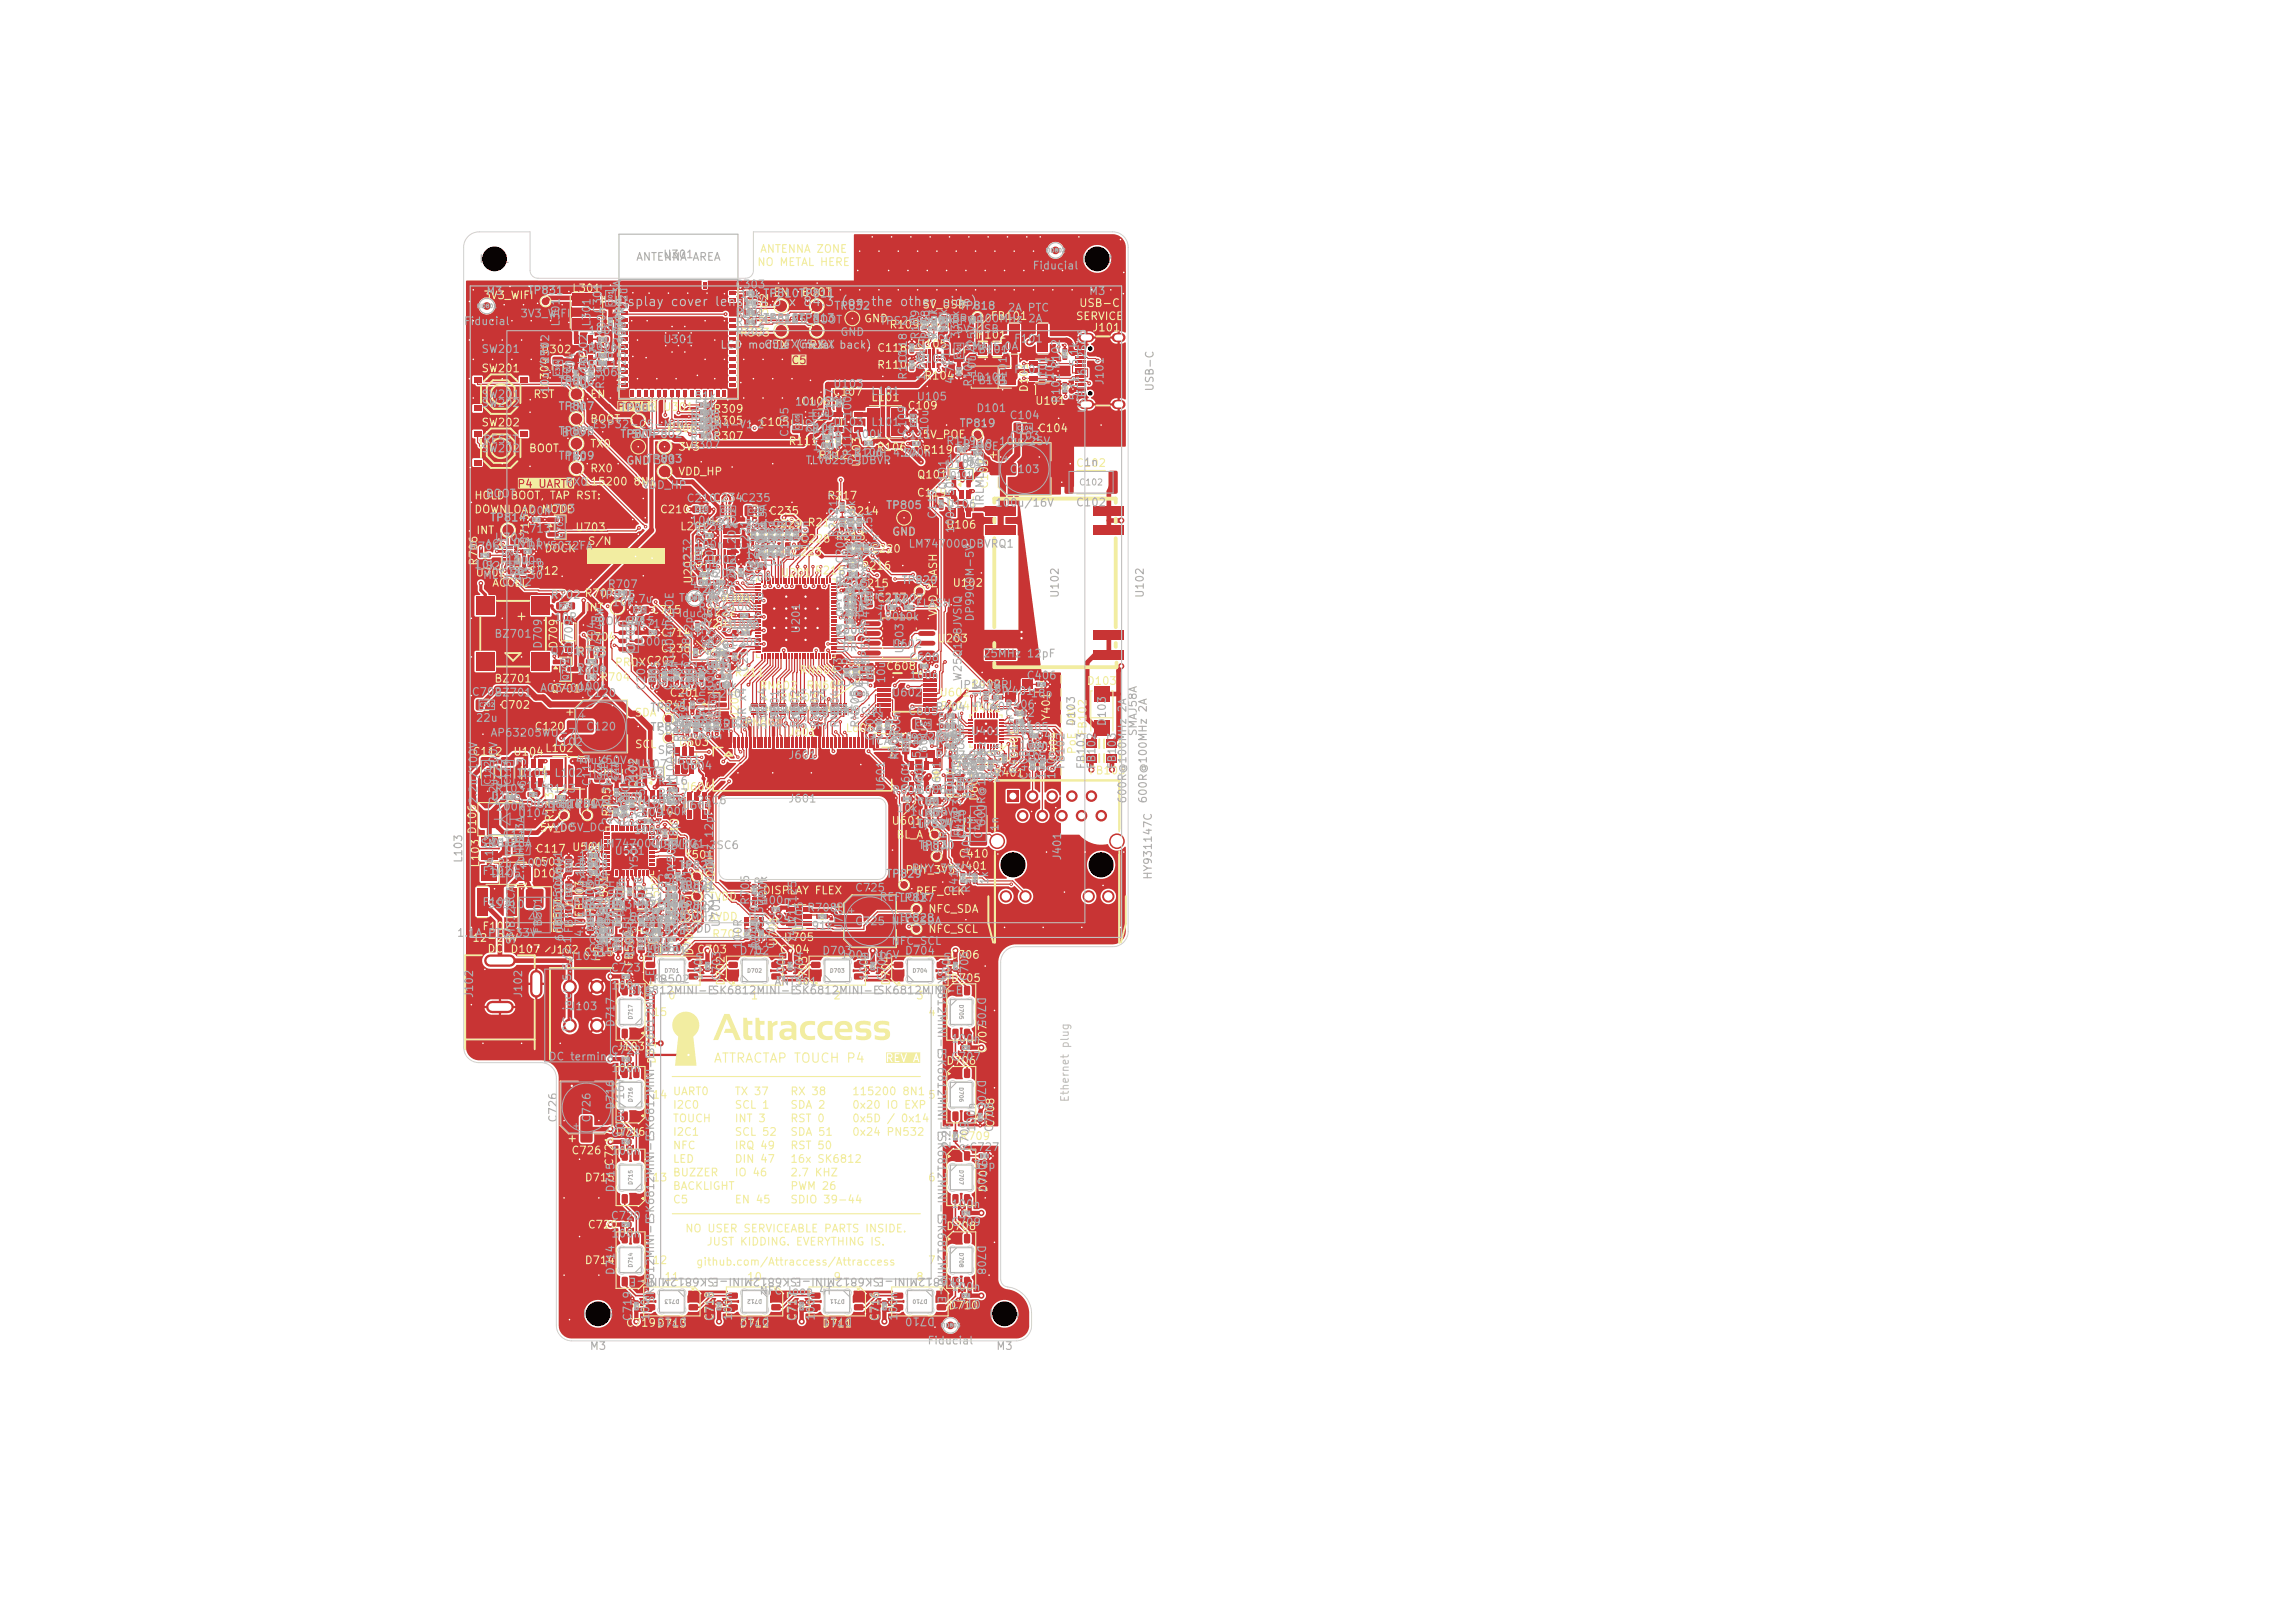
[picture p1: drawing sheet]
<svg xmlns="http://www.w3.org/2000/svg" width="297mm" height="210mm" viewBox="0 0 297 210" stroke-linecap="round" stroke-linejoin="round" font-family="sans-serif">
<defs><g id="words">
<text font-size="1.2" fill="#c2c2c2" x="79.4" y="39.9">display cover lens 84.3 x 84.3 (on the other side)</text>
<g font-size="1.2" fill="#f2eda1">
<text x="68.3" y="80.6" transform="rotate(-90 68.3 80.6)">+</text>
<text x="92.3" y="137.8">ATTRACTAP TOUCH P4</text>
</g>
<g font-size="1" fill="#afafaf">
<text x="61.9" y="34.3">H801</text>
<text x="82.2" y="34">ANTENNA AREA</text>
<text x="85.7" y="33.7">U301</text>
<text x="133.5" y="35.1">Fiducial</text>
<text x="139.9" y="34.3">H802</text>
<text x="62.9" y="38.4">M3</text>
<text x="67.3" y="41.3">3V3_WIFI</text>
<text x="68.2" y="38.3">TP831</text>
<text x="78.1" y="40.6" transform="rotate(-90 78.1 40.6)">C301</text>
<text x="81.4" y="40.1" transform="rotate(-90 81.4 40.1)">22u</text>
<text x="95.1" y="37.5">C303</text>
<text x="95.1" y="41.1">R301</text>
<text x="95.6" y="41.3">10k</text>
<text x="95.6" y="38.8">10kTP810TP811</text>
<text x="96.1" y="39.9">1u</text>
<text x="96.1" y="40">1k</text>
<text x="98.7" y="41.9">TP812TP813</text>
<text x="107.9" y="40.3">TP832</text>
<text x="121.2" y="42">600R@100MHz 2A</text>
<text x="124.1" y="40.3">TP818</text>
<text x="130.3" y="40.6">2A PTC</text>
<text x="140.9" y="38.4">M3</text>
<text x="59.9" y="42.3">Fiducial</text>
<text x="62.2" y="45.9">SW201</text>
<text x="71.3" y="47.3" transform="rotate(-90 71.3 47.3)">U302</text>
<text x="72.7" y="42.3" transform="rotate(-90 72.7 42.3)">L301</text>
<text x="76" y="47.9">R311</text>
<text x="76" y="45.8">R310</text>
<text x="76.1" y="45.6">100k</text>
<text x="76.1" y="43.5">100k</text>
<text x="76.3" y="47.3" transform="rotate(-90 76.3 47.3)">U302</text>
<text x="76.5" y="46.6">12p</text>
<text x="76.7" y="42.3" transform="rotate(-90 76.7 42.3)">L301</text>
<text x="78.6" y="43.6" transform="rotate(-90 78.6 43.6)">100n</text>
<text x="80.7" y="44.7" transform="rotate(-90 80.7 44.7)">2.2uH 4.3A</text>
<text x="80.9" y="43.6" transform="rotate(-90 80.9 43.6)">C302</text>
<text x="85.7" y="44.7">U301</text>
<text x="95.1" y="42.4">R302</text>
<text x="95.1" y="43.6">R303</text>
<text x="98.7" y="42.1">C5_EN</text>
<text x="98.8" y="45.3">C5_TXC5_RX back)</text>
<text x="102.3" y="42.1">C5_BOOT</text>
<text x="108.7" y="43.7">GND</text>
<text x="113.8" y="42.3">TPS259470ARPWR</text>
<text x="117.6" y="47" transform="rotate(-90 117.6 47)">C118</text>
<text x="118.5" y="47.2">U105</text>
<text x="119.2" y="44" transform="rotate(-90 119.2 44)">R109</text>
<text x="119.9" y="46.7" transform="rotate(-90 119.9 46.7)">2.2n</text>
<text x="120.5" y="44" transform="rotate(-90 120.5 44)">R108</text>
<text x="121.5" y="44.2" transform="rotate(-90 121.5 44.2)">97.6k</text>
<text x="121.5" y="44" transform="rotate(-90 121.5 44)">R107</text>
<text x="122.8" y="44.2" transform="rotate(-90 122.8 44.2)">29.4k</text>
<text x="123.2" y="47.4" transform="rotate(-90 123.2 47.4)">C101</text>
<text x="123.6" y="43.3">5V_USB</text>
<text x="124.4" y="43.9" transform="rotate(-90 124.4 43.9)">330k</text>
<text x="124.7" y="45.6">SMAJ5.0A</text>
<text x="125.6" y="46">FB101</text>
<text x="131.1" y="44.6">F101</text>
<text x="139.7" y="47.5" transform="rotate(-90 139.7 47.5)">5.1k</text>
<text x="62.2" y="52.9">SW202</text>
<text x="62.2" y="51.8">SW201</text>
<text x="71.3" y="51" transform="rotate(-90 71.3 51)">10u/25V</text>
<text x="72.2" y="50.1">TP806</text>
<text x="72.2" y="53.3">TP807</text>
<text x="73.5" y="53.5">EN</text>
<text x="74.1" y="50.4" transform="rotate(-90 74.1 50.4)">100n</text>
<text x="74.6" y="49.6" transform="rotate(-90 74.6 49.6)">C304</text>
<text x="76" y="48.9">C306</text>
<text x="76.1" y="50.6" transform="rotate(-90 76.1 50.6)">22.1k</text>
<text x="76.5" y="50.4" transform="rotate(-90 76.5 50.4)">C305</text>
<text x="78.4" y="50.4" transform="rotate(-90 78.4 50.4)">R312</text>
<text x="80.2" y="53.5">TP801</text>
<text x="81.2" y="50.8" transform="rotate(-90 81.2 50.8)">TLV62569DBVR</text>
<text x="89.8" y="53">51k</text>
<text x="89.8" y="52">51k</text>
<text x="89.8" y="54">51k</text>
<text x="102.8" y="52.7">10u/25V</text>
<text x="107.7" y="50.4">U103</text>
<text x="112.7" y="51.4">L101</text>
<text x="117.6" y="49.2" transform="rotate(-90 117.6 49.2)">R110</text>
<text x="118.5" y="52.1">U105</text>
<text x="119.9" y="49.4" transform="rotate(-90 119.9 49.4)">1.65k</text>
<text x="123.7" y="49.8" transform="rotate(-90 123.7 49.8)">4.7k</text>
<text x="125.6" y="50">FB101</text>
<text x="126" y="50.1" transform="rotate(-90 126 50.1)">R104</text>
<text x="126.3" y="53.6">D101</text>
<text x="126.3" y="49.6">D101</text>
<text x="126.5" y="48.8" transform="rotate(-90 126.5 48.8)">10u/25V</text>
<text x="130.5" y="50.1" transform="rotate(-90 130.5 50.1)">U101</text>
<text x="131.1" y="48.6">F101</text>
<text x="135.7" y="50.1" transform="rotate(-90 135.7 50.1)">U101</text>
<text x="136.6" y="49.9" transform="rotate(-90 136.6 49.9)">J101</text>
<text x="137.4" y="52.2" transform="rotate(-90 137.4 52.2)">R101 R102</text>
<text x="139.7" y="51.9" transform="rotate(-90 139.7 51.9)">5.1k</text>
<text x="140.8" y="53.5" transform="rotate(-90 140.8 53.5)">USBLC6-2SC6</text>
<text x="143.1" y="49.9" transform="rotate(-90 143.1 49.9)">J101</text>
<text x="149.5" y="50.7" transform="rotate(-90 149.5 50.7)">USB-C</text>
<text x="62.2" y="58.8">SW202</text>
<text x="62.4" y="57.6">RESET</text>
<text x="72.2" y="59.7">TP809</text>
<text x="72.2" y="56.5">TP808</text>
<text x="72.6" y="56.7">BOOT</text>
<text x="73.2" y="59.9">TX0</text>
<text x="76.6" y="55.7">ESP32-C5-MINI-1-N4-V1.2</text>
<text x="80.2" y="56.9">TP804</text>
<text x="81.6" y="56.9">5V</text>
<text x="89.2" y="55.3">R309</text>
<text x="89.2" y="54.3">R308</text>
<text x="89.2" y="56.3">R305</text>
<text x="89.2" y="58.3">R307</text>
<text x="89.2" y="57.3">R306</text>
<text x="89.8" y="56">51k</text>
<text x="89.8" y="55">51k</text>
<text x="102.3" y="56.6" transform="rotate(-90 102.3 56.6)">C105</text>
<text x="104.2" y="56.1">C106</text>
<text x="105" y="57.2">C108</text>
<text x="105" y="56.2">R111</text>
<text x="105.1" y="58.5">100k</text>
<text x="105.5" y="59.5">12p</text>
<text x="105.6" y="56.1" transform="rotate(-90 105.6 56.1)">22u</text>
<text x="107.7" y="55.4">U103</text>
<text x="108.1" y="59.3" transform="rotate(-90 108.1 59.3)">22.1k</text>
<text x="108.1" y="54.2" transform="rotate(-90 108.1 54.2)">C107</text>
<text x="110.3" y="59.4">2.2uH 4.3A</text>
<text x="110.4" y="59.3">R106</text>
<text x="110.4" y="54.1" transform="rotate(-90 110.4 54.1)">100n</text>
<text x="110.4" y="59.1" transform="rotate(-90 110.4 59.1)">R112</text>
<text x="110.5" y="56.9">100k</text>
<text x="112.7" y="55.4">L101</text>
<text x="116.6" y="57">C111</text>
<text x="116.6" y="59.3">100n</text>
<text x="117.5" y="56.4" transform="rotate(-90 117.5 56.4)">C109</text>
<text x="120.4" y="55.9" transform="rotate(-90 120.4 55.9)">10u</text>
<text x="122.4" y="57.8">R119</text>
<text x="123.6" y="58.5">5V_POE</text>
<text x="124.1" y="55.5">TP819</text>
<text x="124.5" y="58.2">R118</text>
<text x="129.2" y="57.8">10u/25V</text>
<text x="130.6" y="57.1">C103</text>
<text x="130.6" y="54.5">C104</text>
<text x="62.8" y="64.6">BOOT</text>
<text x="73" y="63.1">RX0</text>
<text x="83.1" y="63.5">VDD_HP</text>
<text x="83.6" y="60.1">TP803</text>
<text x="84.5" y="60.3">3V3</text>
<text x="88.8" y="65.2">C210</text>
<text x="92.2" y="65.2">C234</text>
<text x="104.2" y="60.3">TLV62569DBVR</text>
<text x="122.3" y="60.8">U106</text>
<text x="122.3" y="66">U106</text>
<text x="122.5" y="60.1">100k</text>
<text x="122.8" y="63.5" transform="rotate(-90 122.8 63.5)">Q101</text>
<text x="125" y="60.5">51k</text>
<text x="127.6" y="65.5" transform="rotate(-90 127.6 65.5)">IRLML0030</text>
<text x="128.7" y="65.8">100u/16V</text>
<text x="130.6" y="61.5">C103</text>
<text x="139.2" y="65.8">C102</text>
<text x="140.2" y="60.6">1n</text>
<text x="60.7" y="71.4">R706</text>
<text x="62.7" y="71.1">ACC_INT</text>
<text x="63.3" y="67.7">TP814</text>
<text x="63.9" y="70.3">U702</text>
<text x="66.3" y="70.9">C711</text>
<text x="67.4" y="69.2">C713</text>
<text x="67.4" y="66.8">100n</text>
<text x="68.2" y="71.4">DRV5032FA</text>
<text x="70.4" y="66.6">U703</text>
<text x="89.3" y="68.1">10u</text>
<text x="89.8" y="68.9">C233</text>
<text x="89.8" y="71.2">100n</text>
<text x="91.3" y="68.2">U202</text>
<text x="91.5" y="71.3" transform="rotate(-90 91.5 71.3)">L201</text>
<text x="92.7" y="68.5">22u 22u C229 R212</text>
<text x="95.5" y="71.3" transform="rotate(-90 95.5 71.3)">L201</text>
<text x="97.1" y="71.2" transform="rotate(-90 97.1 71.2)">C221</text>
<text x="98.2" y="71.2" transform="rotate(-90 98.2 71.2)">C209</text>
<text x="99.3" y="71.2" transform="rotate(-90 99.3 71.2)">C211</text>
<text x="99.4" y="71.2" transform="rotate(-90 99.4 71.2)">100n</text>
<text x="99.5" y="68.6" transform="rotate(-90 99.5 68.6)">2.3A</text>
<text x="100.4" y="71.2" transform="rotate(-90 100.4 71.2)">C227</text>
<text x="100.5" y="71.2" transform="rotate(-90 100.5 71.2)">100n</text>
<text x="101.5" y="71.2" transform="rotate(-90 101.5 71.2)">C229</text>
<text x="101.6" y="71.2" transform="rotate(-90 101.6 71.2)">100n</text>
<text x="102.6" y="71.2" transform="rotate(-90 102.6 71.2)">C228</text>
<text x="103.8" y="71.2" transform="rotate(-90 103.8 71.2)">100n</text>
<text x="104.9" y="71.2" transform="rotate(-90 104.9 71.2)">100n</text>
<text x="108.6" y="69.6" transform="rotate(-90 108.6 69.6)">R212</text>
<text x="108.6" y="67.6" transform="rotate(-90 108.6 67.6)">R217</text>
<text x="109.7" y="69.6" transform="rotate(-90 109.7 69.6)">R213</text>
<text x="110.8" y="69.6" transform="rotate(-90 110.8 69.6)">R214</text>
<text x="110.9" y="69.1" transform="rotate(-90 110.9 69.1)">10k1k</text>
<text x="114.6" y="66.1">TP805</text>
<text x="117.5" y="71.1">LM74700QDBVRQ1</text>
<text x="121.4" y="67.2" transform="rotate(-90 121.4 67.2)">C119</text>
<text x="123.7" y="69.1" transform="rotate(-90 123.7 69.1)">100n/50V</text>
<text x="61.3" y="73.8">10k</text>
<text x="61.4" y="74">LIS2DH12TR</text>
<text x="62.4" y="75.2">MLT-8530</text>
<text x="64.9" y="76">C712</text>
<text x="65.4" y="73.2">10u</text>
<text x="66.3" y="73.3">100n</text>
<text x="71.2" y="77.7">R702</text>
<text x="77.5" y="77.7">TP815</text>
<text x="78.6" y="76.3">R707</text>
<text x="89.1" y="73.9">R204</text>
<text x="89.1" y="74.9">C236</text>
<text x="89.2" y="76.3">499k</text>
<text x="89.6" y="77.3">22p</text>
<text x="89.7" y="73.6" transform="rotate(-90 89.7 73.6)">C232</text>
<text x="90.7" y="77">22R</text>
<text x="91.3" y="74.9">R205</text>
<text x="91.3" y="73.2">U202</text>
<text x="91.4" y="77.3">499k</text>
<text x="92.6" y="73.1" transform="rotate(-90 92.6 73.1)">10u</text>
<text x="95.5" y="76.1" transform="rotate(-90 95.5 76.1)">R206</text>
<text x="95.9" y="75.4">C208</text>
<text x="96.4" y="72.6">10u</text>
<text x="97.8" y="76" transform="rotate(-90 97.8 76)">100k</text>
<text x="98.2" y="73.4" transform="rotate(-90 98.2 73.4)">C231</text>
<text x="99.3" y="73.4" transform="rotate(-90 99.3 73.4)">C230</text>
<text x="99.5" y="73.7" transform="rotate(-90 99.5 73.7)">2.2uH</text>
<text x="100.4" y="73.4" transform="rotate(-90 100.4 73.4)">C226</text>
<text x="100.5" y="72.4" transform="rotate(-90 100.5 72.4)">1u</text>
<text x="101.5" y="73.4" transform="rotate(-90 101.5 73.4)">C223</text>
<text x="101.6" y="72.4" transform="rotate(-90 101.6 72.4)">1u</text>
<text x="102.7" y="72.4" transform="rotate(-90 102.7 72.4)">1u1u</text>
<text x="103.8" y="72.4" transform="rotate(-90 103.8 72.4)">1u</text>
<text x="108" y="76">R202</text>
<text x="108" y="77">C216</text>
<text x="108" y="78">C217</text>
<text x="108.4" y="76.2">R215</text>
<text x="108.4" y="75.1">R216</text>
<text x="108.8" y="73.9">22R</text>
<text x="108.8" y="72.8">22R</text>
<text x="109.5" y="73" transform="rotate(-90 109.5 73)">C204</text>
<text x="110.6" y="73" transform="rotate(-90 110.6 73)">R203</text>
<text x="111.7" y="73" transform="rotate(-90 111.7 73)">C220</text>
<text x="111.8" y="73" transform="rotate(-90 111.8 73)">100n10k</text>
<text x="112.9" y="72.1" transform="rotate(-90 112.9 72.1)">0R 1.5k</text>
<text x="114" y="73" transform="rotate(-90 114 73)">100n</text>
<text x="116.6" y="75.8">TP820</text>
<text x="137.3" y="77.5" transform="rotate(-90 137.3 77.5)">U102</text>
<text x="148.3" y="77.5" transform="rotate(-90 148.3 77.5)">U102</text>
<text x="63.9" y="82.8">BZ701</text>
<text x="71.6" y="80.6">10R</text>
<text x="76.3" y="81.1">PROX_INT</text>
<text x="79.1" y="78.7">10k</text>
<text x="80.8" y="81.1">C715</text>
<text x="81.1" y="78.2">4.7u</text>
<text x="82.5" y="81.5">C714</text>
<text x="82.5" y="83.8">100n</text>
<text x="86.8" y="80.1">Fiducial</text>
<text x="87.8" y="78.1">TLV62569DBVR</text>
<text x="89.7" y="83.3" transform="rotate(-45 89.7 83.3)">Y201</text>
<text x="89.8" y="82.7" transform="rotate(-90 89.8 82.7)">12p</text>
<text x="90.3" y="79.3">R304100n</text>
<text x="94.3" y="81.6">C222</text>
<text x="94.5" y="83.8">C206</text>
<text x="94.5" y="81.5">100n</text>
<text x="94.8" y="82.1" transform="rotate(-90 94.8 82.1)">U201</text>
<text x="95.3" y="83.4" transform="rotate(-45 95.3 83.4)">10ppm</text>
<text x="103.8" y="82.1" transform="rotate(-90 103.8 82.1)">U201</text>
<text x="108" y="82.2">R208</text>
<text x="108" y="80">C225</text>
<text x="108" y="79">C224</text>
<text x="108" y="82.3">100n</text>
<text x="108" y="79.3">100n</text>
<text x="108.5" y="80.3">10n</text>
<text x="108.9" y="78.3">0R</text>
<text x="109" y="81.3">1u</text>
<text x="111.8" y="79.4" transform="rotate(-90 111.8 79.4)">C215</text>
<text x="113.4" y="80.5">100n</text>
<text x="114.7" y="79.1" transform="rotate(-90 114.7 79.1)">4.7u</text>
<text x="114.8" y="78.8">VDD_FLASH</text>
<text x="115.6" y="78.2">R207</text>
<text x="116.1" y="80.5">10k</text>
<text x="126.3" y="80.5" transform="rotate(-90 126.3 80.5)">DP9900M-5V</text>
<text x="69.8" y="89.8">AO3400A</text>
<text x="70.4" y="84" transform="rotate(-90 70.4 84)">D709</text>
<text x="71.1" y="85">Q701</text>
<text x="74.4" y="84" transform="rotate(-90 74.4 84)">D709</text>
<text x="74.6" y="87.5">100R</text>
<text x="74.6" y="87.2">R704</text>
<text x="74.7" y="89.5">100k</text>
<text x="77.3" y="84.5" transform="rotate(-90 77.3 84.5)">U704</text>
<text x="78.4" y="85.6" transform="rotate(-90 78.4 85.6)">1N4148W</text>
<text x="82.4" y="84.5" transform="rotate(-90 82.4 84.5)">U704</text>
<text x="83.7" y="89.4" transform="rotate(-90 83.7 89.4)">C207</text>
<text x="85.6" y="89.4" transform="rotate(-90 85.6 89.4)">C205</text>
<text x="86.6" y="88.9" transform="rotate(-90 86.6 88.9)">10u</text>
<text x="87.2" y="89.4" transform="rotate(-90 87.2 89.4)">C212</text>
<text x="87.4" y="88.3" transform="rotate(-90 87.4 88.3)">VCNL4040M3OE</text>
<text x="87.9" y="89.4" transform="rotate(-90 87.9 89.4)">100n</text>
<text x="88.5" y="89.4" transform="rotate(-90 88.5 89.4)">C201</text>
<text x="88.8" y="89.8" transform="rotate(-45 88.8 89.8)">40MHz</text>
<text x="89.5" y="89.4" transform="rotate(-90 89.5 89.4)">100n</text>
<text x="89.6" y="86.4" transform="rotate(-90 89.6 86.4)">C238</text>
<text x="90.3" y="89.6">U204</text>
<text x="90.4" y="89.4" transform="rotate(-90 90.4 89.4)">C202</text>
<text x="90.9" y="88.2">C213</text>
<text x="91.4" y="84.2">R201</text>
<text x="91.4" y="85.3">10u</text>
<text x="91.9" y="85.9" transform="rotate(-90 91.9 85.9)">12pC239</text>
<text x="92" y="87.1">R211</text>
<text x="92.3" y="86.5">0R</text>
<text x="92.5" y="89.4">10k</text>
<text x="92.7" y="89.4" transform="rotate(-90 92.7 89.4)">100n</text>
<text x="92.8" y="85.8" transform="rotate(-45 92.8 85.8)">9pF</text>
<text x="93" y="88.2">1u</text>
<text x="94.7" y="87" transform="rotate(-90 94.7 87)">100n</text>
<text x="97" y="87" transform="rotate(-90 97 87)">C214</text>
<text x="108.9" y="84.5">0R</text>
<text x="109.2" y="89" transform="rotate(-90 109.2 89)">C203</text>
<text x="109.6" y="84.7" transform="rotate(-90 109.6 84.7)">U203</text>
<text x="110.3" y="89" transform="rotate(-90 110.3 89)">C219</text>
<text x="111.5" y="89" transform="rotate(-90 111.5 89)">100n</text>
<text x="111.9" y="89" transform="rotate(-90 111.9 89)">C218</text>
<text x="112.6" y="89" transform="rotate(-90 112.6 89)">100n</text>
<text x="112.8" y="87.1" transform="rotate(-90 112.8 87.1)">ESP32-P4NRW32X</text>
<text x="114.8" y="88.5" transform="rotate(-90 114.8 88.5)">10u</text>
<text x="115.3" y="84.1">U602</text>
<text x="117.2" y="84.7" transform="rotate(-90 117.2 84.7)">U203</text>
<text x="117.6" y="85.8">C608</text>
<text x="117.6" y="88.1">100n</text>
<text x="124.1" y="89.4">IP101GRI</text>
<text x="124.7" y="88.2" transform="rotate(-90 124.7 88.2)">W25Q128JVSIQ</text>
<text x="127.1" y="85.3">25MHz 12pF</text>
<text x="127.6" y="89.8">18p</text>
<text x="132.8" y="88.1">C406</text>
<text x="61" y="90.3">C702</text>
<text x="61.5" y="93.6">22u</text>
<text x="63.4" y="95.6">AP63205WU-7</text>
<text x="63.9" y="90.4">BZ701</text>
<text x="75.8" y="90.4">C120</text>
<text x="75.8" y="94.8">C120</text>
<text x="84.1" y="94.8">TP826</text>
<text x="84.1" y="92.3">TP825</text>
<text x="85" y="95.3">SDA</text>
<text x="86.5" y="94">U603</text>
<text x="87.2" y="94.4">TLV803SDBZR</text>
<text x="89.2" y="93.2" transform="rotate(-90 89.2 93.2)">C241</text>
<text x="90.9" y="95.8" transform="rotate(-90 90.9 95.8)">2.2k</text>
<text x="91.2" y="95.9" transform="rotate(-90 91.2 95.9)">C604</text>
<text x="91.5" y="93.2" transform="rotate(-90 91.5 93.2)">100n 10u</text>
<text x="92" y="90.5">C240</text>
<text x="92" y="95.8" transform="rotate(-90 92 95.8)">2.2k</text>
<text x="92.3" y="95.9" transform="rotate(-90 92.3 95.9)">C603</text>
<text x="93.6" y="95.9" transform="rotate(-90 93.6 95.9)">100n</text>
<text x="94.7" y="94.9" transform="rotate(-90 94.7 94.9)">1u</text>
<text x="96.8" y="94.5" transform="rotate(-90 96.8 94.5)">33R x4</text>
<text x="97.6" y="92.8">LCD</text>
<text x="99.4" y="94.5" transform="rotate(-90 99.4 94.5)">33R x4</text>
<text x="101" y="94.3" transform="rotate(-90 101 94.3)">RN601</text>
<text x="101.2" y="92.8">40P 0.5mm</text>
<text x="102" y="94.5" transform="rotate(-90 102 94.5)">33R x4</text>
<text x="103.6" y="94.3" transform="rotate(-90 103.6 94.3)">RN602</text>
<text x="104.6" y="94.5" transform="rotate(-90 104.6 94.5)">33R x4</text>
<text x="106.2" y="94.3" transform="rotate(-90 106.2 94.3)">RN603</text>
<text x="107.2" y="94.5" transform="rotate(-90 107.2 94.5)">33R x4</text>
<text x="108.1" y="92.5">Fiducial</text>
<text x="108.8" y="94.3" transform="rotate(-90 108.8 94.3)">RN604</text>
<text x="111.4" y="94.3" transform="rotate(-90 111.4 94.3)">RN605</text>
<text x="113.3" y="95.9" transform="rotate(-90 113.3 95.9)">C601</text>
<text x="114.4" y="95.9" transform="rotate(-90 114.4 95.9)">C602</text>
<text x="115.3" y="90.4">U602</text>
<text x="115.7" y="94.9" transform="rotate(-90 115.7 94.9)">1u</text>
<text x="116.8" y="95.9" transform="rotate(-90 116.8 95.9)">100n</text>
<text x="117.5" y="92.8">C605</text>
<text x="121" y="95.9">R405</text>
<text x="121" y="92.2">R404 U401</text>
<text x="121" y="94.8">100n</text>
<text x="121.3" y="93.5">5.1k</text>
<text x="121.3" y="94.6">5.1k</text>
<text x="125.5" y="95.4">U401</text>
<text x="127.1" y="92.2">C407</text>
<text x="127.2" y="91.7" transform="rotate(-90 127.2 91.7)">5.1k</text>
<text x="129.5" y="92" transform="rotate(-90 129.5 92)">R402</text>
<text x="129.9" y="95">Y401</text>
<text x="129.9" y="90.2">Y401</text>
<text x="130" y="93">C402</text>
<text x="130" y="91.9">R406</text>
<text x="130" y="95.3">100n</text>
<text x="130.3" y="94.2">5.1k</text>
<text x="131.8" y="94.8">C405</text>
<text x="132.1" y="95.9">C404</text>
<text x="133.3" y="90.5">18p</text>
<text x="139.4" y="94" transform="rotate(-90 139.4 94)">D103</text>
<text x="143.4" y="94" transform="rotate(-90 143.4 94)">D103</text>
<text x="147.4" y="95.3" transform="rotate(-90 147.4 95.3)">SMAJ58A</text>
<text x="66.9" y="100.8">U104</text>
<text x="71.7" y="96.8">L102</text>
<text x="71.7" y="100.8">L102</text>
<text x="74.4" y="99.1">47u/50V</text>
<text x="76.7" y="101.8" transform="rotate(-90 76.7 101.8)">C115</text>
<text x="78.9" y="101.8" transform="rotate(-90 78.9 101.8)">C116</text>
<text x="80" y="101.3" transform="rotate(-90 80 101.3)">22u</text>
<text x="82.2" y="101.3" transform="rotate(-90 82.2 101.3)">22u</text>
<text x="82.3" y="99.6">U107</text>
<text x="85" y="97.8">SCL</text>
<text x="85.1" y="101.8">R116</text>
<text x="86.5" y="99.2">U603</text>
<text x="88.1" y="99.8">U604</text>
<text x="88.5" y="96.1" transform="rotate(-90 88.5 96.1)">R602</text>
<text x="89.6" y="96.1" transform="rotate(-90 89.6 96.1)">R601</text>
<text x="101.9" y="98.5">J601</text>
<text x="112.5" y="96.6">TCA9554PWR</text>
<text x="116.1" y="96.1">10u/25V</text>
<text x="116.3" y="98.3" transform="rotate(-90 116.3 98.3)">L601</text>
<text x="116.5" y="98.4" transform="rotate(-90 116.5 98.4)">R603</text>
<text x="119.4" y="98.2" transform="rotate(-90 119.4 98.2)">5.1R</text>
<text x="120.3" y="98.3" transform="rotate(-90 120.3 98.3)">L601</text>
<text x="121" y="97.2">C403</text>
<text x="121" y="98.5">R407</text>
<text x="121.4" y="96.1">33R</text>
<text x="124.3" y="98.4" transform="rotate(-90 124.3 98.4)">10uH</text>
<text x="124.5" y="100.5" transform="rotate(-90 124.5 100.5)">33R</text>
<text x="125.5" y="101.4">U401</text>
<text x="125.6" y="100.5" transform="rotate(-90 125.6 100.5)">33R</text>
<text x="126.7" y="100.5" transform="rotate(-90 126.7 100.5)">33R</text>
<text x="126.8" y="100.9" transform="rotate(-90 126.8 100.9)">R409</text>
<text x="127.8" y="100.9" transform="rotate(-90 127.8 100.9)">R403</text>
<text x="127.9" y="100.9" transform="rotate(-90 127.9 100.9)">R408</text>
<text x="129" y="100.9" transform="rotate(-90 129 100.9)">R410</text>
<text x="129.6" y="100.4" transform="rotate(-90 129.6 100.4)">6.19k</text>
<text x="130.1" y="100.6" transform="rotate(-90 130.1 100.6)">5.1k</text>
<text x="131.8" y="97.1">100n</text>
<text x="131.9" y="100.2" transform="rotate(-90 131.9 100.2)">R401</text>
<text x="132.6" y="98.8">10u</text>
<text x="133.2" y="101" transform="rotate(-90 133.2 101)">C408</text>
<text x="134.5" y="101" transform="rotate(-90 134.5 101)">C409</text>
<text x="135.5" y="100.9" transform="rotate(-90 135.5 100.9)">100n</text>
<text x="136.8" y="100.9" transform="rotate(-90 136.8 100.9)">100n</text>
<text x="138" y="99.6" transform="rotate(-90 138 99.6)">FB102</text>
<text x="140.7" y="99.6" transform="rotate(-90 140.7 99.6)">FB103</text>
<text x="142" y="99.6" transform="rotate(-90 142 99.6)">FB102</text>
<text x="144.7" y="99.6" transform="rotate(-90 144.7 99.6)">FB103</text>
<text x="63.5" y="103.8">D106</text>
<text x="64" y="102.8">R103</text>
<text x="64.1" y="105.1">100k</text>
<text x="64.6" y="104.1" transform="rotate(-90 64.6 104.1)">2.2u/100V</text>
<text x="65.7" y="102" transform="rotate(-90 65.7 102)">C112</text>
<text x="66.9" y="106">U104</text>
<text x="67" y="102.4">C114</text>
<text x="67" y="104.7">100nTP816</text>
<text x="68.3" y="102" transform="rotate(-90 68.3 102)">C113</text>
<text x="69.3" y="104.8">6.8uHTP817</text>
<text x="70.6" y="102.8">R113</text>
<text x="71.1" y="105.1">15k</text>
<text x="71.5" y="107.8">VDC</text>
<text x="73.6" y="107.8">5V_DC</text>
<text x="74.4" y="104.8">2.4A</text>
<text x="79.2" y="106.8" transform="rotate(-90 79.2 106.8)">2.2k</text>
<text x="79.4" y="104.2" transform="rotate(-90 79.4 104.2)">4.7k</text>
<text x="79.4" y="103.9">U501</text>
<text x="80.3" y="106.8" transform="rotate(-90 80.3 106.8)">2.2k</text>
<text x="81.4" y="106" transform="rotate(-90 81.4 106)">C121</text>
<text x="81.6" y="107.1" transform="rotate(-90 81.6 107.1)">R502</text>
<text x="81.7" y="104.6" transform="rotate(-90 81.7 104.6)">R105</text>
<text x="81.9" y="105.8">C509</text>
<text x="82.3" y="104.8">U107</text>
<text x="82.7" y="107.1" transform="rotate(-90 82.7 107.1)">R501</text>
<text x="83.1" y="104.3">USBLC6-2SC6</text>
<text x="83.7" y="107.9" transform="rotate(-90 83.7 107.9)">100n/50V</text>
<text x="85.1" y="103.4">R117</text>
<text x="85.2" y="105.7">100k</text>
<text x="85.6" y="104.1">51k</text>
<text x="87.6" y="104.1" transform="rotate(-90 87.6 104.1)">IRLML0030</text>
<text x="88.1" y="105">U604</text>
<text x="101.9" y="104.1">J601</text>
<text x="114.7" y="102.5" transform="rotate(-90 114.7 102.5)">U601</text>
<text x="115.4" y="103">R604</text>
<text x="115.9" y="105.3">10k</text>
<text x="117.7" y="105.8">1u/50V</text>
<text x="117.7" y="107.4">1u/50V</text>
<text x="118" y="102.4" transform="rotate(-90 118 102.4)">D601</text>
<text x="118.6" y="102.9">C606</text>
<text x="118.6" y="104.5">C607</text>
<text x="118.6" y="107.3">TP824</text>
<text x="119.7" y="102.5" transform="rotate(-90 119.7 102.5)">U601</text>
<text x="119.8" y="103.9" transform="rotate(-90 119.8 103.9)">FB401</text>
<text x="122" y="102.4" transform="rotate(-90 122 102.4)">D601</text>
<text x="123.6" y="102.9" transform="rotate(-90 123.6 102.9)">10u</text>
<text x="123.8" y="103.9" transform="rotate(-90 123.8 103.9)">FB401</text>
<text x="124.6" y="106.3" transform="rotate(-90 124.6 106.3)">AP3032KTR-G1</text>
<text x="126" y="103.5" transform="rotate(-90 126 103.5)">B5819W</text>
<text x="126.5" y="107.7" transform="rotate(-90 126.5 107.7)">1M</text>
<text x="126.5" y="103.4" transform="rotate(-90 126.5 103.4)">C401</text>
<text x="127.8" y="107" transform="rotate(-90 127.8 107)">600R@100MHz</text>
<text x="129.5" y="107.6" transform="rotate(-90 129.5 107.6)">1n</text>
<text x="146" y="104" transform="rotate(-90 146 104)">600R@100MHz 2A</text>
<text x="148.7" y="104" transform="rotate(-90 148.7 104)">600R@100MHz 2A</text>
<text x="60.1" y="111.7" transform="rotate(-90 60.1 111.7)">L103</text>
<text x="62.1" y="109.9">SMBJ28A</text>
<text x="62.3" y="113.5">F102</text>
<text x="62.9" y="112.4">2.2u/100V</text>
<text x="63.5" y="109.8">D105</text>
<text x="63.5" y="113.8">D105</text>
<text x="64.1" y="111.7" transform="rotate(-90 64.1 111.7)">L103</text>
<text x="65" y="108.7">C117</text>
<text x="68.1" y="109" transform="rotate(-90 68.1 109)">2.3A</text>
<text x="74.8" y="113.7">C504</text>
<text x="74.8" y="112.6">R503</text>
<text x="74.8" y="112.5">100n</text>
<text x="74.8" y="111.4">100n</text>
<text x="75.3" y="110.3">10k</text>
<text x="77.5" y="109.9">LM74700QDBVRQ1</text>
<text x="79.4" y="110.9">U501</text>
<text x="81.9" y="108.2">100n</text>
<text x="82.8" y="112.6" transform="rotate(-90 82.8 112.6)">Y501</text>
<text x="84.7" y="110.1">USBLC6-2SC6</text>
<text x="85.6" y="109.8" transform="rotate(-90 85.6 109.8)">C511</text>
<text x="87.7" y="112.6" transform="rotate(-90 87.7 112.6)">Y501</text>
<text x="87.8" y="112.7">TP823</text>
<text x="88" y="109.3" transform="rotate(-90 88 109.3)">18p</text>
<text x="114.6" y="113.8">TP829</text>
<text x="117.9" y="113.1">PHY_3V3</text>
<text x="118.8" y="110.1">TP830</text>
<text x="119.2" y="110.3">BL_A</text>
<text x="122.8" y="108.6" transform="rotate(-90 122.8 108.6)">R413</text>
<text x="125.3" y="108.6" transform="rotate(-90 125.3 108.6)">C410</text>
<text x="127.4" y="108.6" transform="rotate(-90 127.4 108.6)">C410</text>
<text x="137.6" y="111.4" transform="rotate(-90 137.6 111.4)">J401</text>
<text x="149.3" y="113.9" transform="rotate(-90 149.3 113.9)">HY931147C</text>
<text x="62.3" y="117.5">F102</text>
<text x="63" y="117.8">SS310</text>
<text x="68.1" y="114.1" transform="rotate(-90 68.1 114.1)">2.2uH</text>
<text x="72.9" y="117.2" transform="rotate(-90 72.9 117.2)">C503</text>
<text x="72.9" y="114" transform="rotate(-90 72.9 114)">C501</text>
<text x="74.1" y="117.8">PN5321A3HN/C106</text>
<text x="74.8" y="114.8">C502</text>
<text x="75.8" y="116.7" transform="rotate(-90 75.8 116.7)">10u 10u</text>
<text x="76.1" y="119.7">C512</text>
<text x="76.1" y="117.4">220p</text>
<text x="76.1" y="120">180p</text>
<text x="76.8" y="118.8" transform="rotate(-90 76.8 118.8)">560nH</text>
<text x="77.2" y="118.8" transform="rotate(-90 77.2 118.8)">FB503</text>
<text x="79.8" y="118.8" transform="rotate(-90 79.8 118.8)">560nH</text>
<text x="80.8" y="118.2" transform="rotate(-90 80.8 118.2)">L501</text>
<text x="81.1" y="117.4" transform="rotate(-90 81.1 117.4)">100n</text>
<text x="81.2" y="118.8" transform="rotate(-90 81.2 118.8)">FB503</text>
<text x="81.3" y="119.5">600R@100MHz</text>
<text x="82.9" y="120">C518</text>
<text x="82.9" y="117.4">C516</text>
<text x="82.9" y="119.7">220p</text>
<text x="83.4" y="117.4" transform="rotate(-90 83.4 117.4)">C508</text>
<text x="83.8" y="118.2" transform="rotate(-90 83.8 118.2)">L502</text>
<text x="84.8" y="118.2" transform="rotate(-90 84.8 118.2)">L501</text>
<text x="84.9" y="119">C520</text>
<text x="84.9" y="115.6">R506</text>
<text x="84.9" y="118.9">C521</text>
<text x="84.9" y="114.5">C506</text>
<text x="84.9" y="116.8">100n</text>
<text x="85.2" y="117.9">3.9k</text>
<text x="85.9" y="116.7">1n</text>
<text x="85.9" y="117.8">1kTP822</text>
<text x="87.3" y="114.9" transform="rotate(-90 87.3 114.9)">18p</text>
<text x="87.8" y="118.2" transform="rotate(-90 87.8 118.2)">L502</text>
<text x="87.8" y="115.3">TP821</text>
<text x="88.2" y="115.7">DVDD</text>
<text x="88.3" y="118.3">TVDD</text>
<text x="92.5" y="116.6" transform="rotate(-90 92.5 116.6)">27.12MHz 12pF</text>
<text x="97.2" y="117.2" transform="rotate(-90 97.2 117.2)">R705</text>
<text x="98.4" y="119.6">C724</text>
<text x="98.4" y="117.2">100n</text>
<text x="99.5" y="117.1" transform="rotate(-90 99.5 117.1)">100k</text>
<text x="104.4" y="118.2">R708</text>
<text x="110.6" y="115.6">C725</text>
<text x="110.6" y="120">C725 NFC_SDA</text>
<text x="113.7" y="116.8">REF_CLK</text>
<text x="116.2" y="116.9">TP827</text>
<text x="116.2" y="119.5">TP828</text>
<text x="124.2" y="115.6" transform="rotate(-90 124.2 115.6)">R411</text>
<text x="125.8" y="115.6" transform="rotate(-90 125.8 115.6)">R412 J401</text>
<text x="126.5" y="114.6" transform="rotate(-90 126.5 114.6)">1k</text>
<text x="128.1" y="114.6" transform="rotate(-90 128.1 114.6)">1k</text>
<text x="59.1" y="121.5">1.1A PTC 33V</text>
<text x="66.9" y="122.3" transform="rotate(-90 66.9 122.3)">SMBJ28CA</text>
<text x="70.4" y="120.9" transform="rotate(-90 70.4 120.9)">FB501</text>
<text x="73" y="120.4" transform="rotate(-90 73 120.4)">D107</text>
<text x="73.2" y="121.9" transform="rotate(-90 73.2 121.9)">600R@100MHz</text>
<text x="73.6" y="124.5">J103</text>
<text x="74.4" y="120.9" transform="rotate(-90 74.4 120.9)">FB501</text>
<text x="75.7" y="121.3" transform="rotate(-90 75.7 121.3)">4.7u</text>
<text x="76.1" y="122.3">C514</text>
<text x="76.1" y="123.4">C515</text>
<text x="76.6" y="121.1">10p</text>
<text x="78.4" y="124" transform="rotate(-90 78.4 124)">600R@100MHz</text>
<text x="78.6" y="121.6" transform="rotate(-90 78.6 121.6)">C507</text>
<text x="79" y="125.9">C723</text>
<text x="79.3" y="123.9" transform="rotate(-90 79.3 123.9)">1.5R</text>
<text x="79.6" y="120.8" transform="rotate(-90 79.6 120.8)">39p</text>
<text x="81.9" y="121.3" transform="rotate(-90 81.9 121.3)">C513</text>
<text x="82.2" y="124.1" transform="rotate(-90 82.2 124.1)">R504</text>
<text x="82.3" y="123.9" transform="rotate(-90 82.3 123.9)">1.5R</text>
<text x="82.6" y="120.8" transform="rotate(-90 82.6 120.8)">39p</text>
<text x="82.9" y="121.1">C519</text>
<text x="82.9" y="122.3">180p</text>
<text x="83.4" y="123.4">10p</text>
<text x="84.4" y="123.5">FB502</text>
<text x="84.9" y="121.1">C505</text>
<text x="84.9" y="120.1">R507</text>
<text x="84.9" y="121.3" transform="rotate(-90 84.9 121.3)">C517</text>
<text x="84.9" y="121.2">100n</text>
<text x="84.9" y="123.8">D701</text>
<text x="85.2" y="124.1" transform="rotate(-90 85.2 124.1)">R505</text>
<text x="85.9" y="123.4">1u</text>
<text x="88.2" y="120.9">AVDD</text>
<text x="93.4" y="120.1" transform="rotate(-90 93.4 120.1)">U701</text>
<text x="95.6" y="123.8">D702</text>
<text x="96.2" y="122.9" transform="rotate(-90 96.2 122.9)">100R</text>
<text x="98.1" y="122.8" transform="rotate(-90 98.1 122.8)">100n</text>
<text x="98.4" y="120.1" transform="rotate(-90 98.4 120.1)">U701</text>
<text x="98.6" y="122.9" transform="rotate(-90 98.6 122.9)">R701</text>
<text x="99" y="123.9" transform="rotate(-90 99 123.9)">TPS2553DBVR</text>
<text x="100.5" y="122.9" transform="rotate(-90 100.5 122.9)">C701</text>
<text x="103.3" y="122.2" transform="rotate(-90 103.3 122.2)">74LV1T125</text>
<text x="104.2" y="120.7" transform="rotate(-90 104.2 120.7)">U705</text>
<text x="104.9" y="120.5">91k</text>
<text x="106.3" y="123.8">D703</text>
<text x="108.7" y="124.3">100u/16V</text>
<text x="109.3" y="120.7" transform="rotate(-90 109.3 120.7)">U705</text>
<text x="115.3" y="122.5">NFC_SCL</text>
<text x="117" y="123.8">D704</text>
<text x="121.1" y="125.3" transform="rotate(90 121.1 125.3)">SK6812MINI-E</text>
<text x="61.5" y="129.2" transform="rotate(-90 61.5 129.2)">J102</text>
<text x="67.8" y="129.2" transform="rotate(-90 67.8 129.2)">J102</text>
<text x="73.6" y="131">J103</text>
<text x="79" y="128.3">100n</text>
<text x="81.3" y="128.9">SK6812MINI-E</text>
<text x="84.4" y="127.5">FB502</text>
<text x="91.1" y="127" transform="rotate(-90 91.1 127)">100n</text>
<text x="92" y="128.9">SK6812MINI-E</text>
<text x="93.5" y="127" transform="rotate(-90 93.5 127)">C703</text>
<text x="100.1" y="127.8">ANT501</text>
<text x="101.8" y="127" transform="rotate(-90 101.8 127)">100n</text>
<text x="102.7" y="128.9">SK6812MINI-E</text>
<text x="104.2" y="127" transform="rotate(-90 104.2 127)">C704</text>
<text x="112.5" y="127" transform="rotate(-90 112.5 127)">100n</text>
<text x="113.4" y="128.9">SK6812MINI-E</text>
<text x="114.9" y="127" transform="rotate(-90 114.9 127)">C705</text>
<text x="123.2" y="127" transform="rotate(-90 123.2 127)">100n</text>
<text x="125.6" y="127" transform="rotate(-90 125.6 127)">C706</text>
<text x="126.2" y="128.9" transform="rotate(90 126.2 128.9)">D705</text>
<text x="70.9" y="137.5">DC terminal</text>
<text x="74.2" y="133.6" transform="rotate(-90 74.2 133.6)">DC jack 5.5/2.1</text>
<text x="79" y="136.6">C722</text>
<text x="79.8" y="133" transform="rotate(-90 79.8 133)">D717</text>
<text x="84.9" y="136.6" transform="rotate(-90 84.9 136.6)">SK6812MINI-E</text>
<text x="121.1" y="136" transform="rotate(90 121.1 136)">SK6812MINI-E</text>
<text x="123" y="137.5">C707</text>
<text x="123" y="135.1">100n</text>
<text x="79" y="139">100n</text>
<text x="79.8" y="143.7" transform="rotate(-90 79.8 143.7)">D716</text>
<text x="126.2" y="139.6" transform="rotate(90 126.2 139.6)">D706</text>
<text x="72.3" y="145.3" transform="rotate(-90 72.3 145.3)">C726</text>
<text x="76.7" y="145.3" transform="rotate(-90 76.7 145.3)">C726</text>
<text x="79" y="147.3">C721</text>
<text x="79" y="149.7">100n</text>
<text x="81" y="147.2" transform="rotate(-90 81 147.2)">100u/16V</text>
<text x="84.9" y="147.3" transform="rotate(-90 84.9 147.3)">SK6812MINI-E</text>
<text x="121.1" y="146.7" transform="rotate(90 121.1 146.7)">SK6812MINI-E</text>
<text x="123.2" y="148.7" transform="rotate(-90 123.2 148.7)">2.2k</text>
<text x="125.4" y="149.2">C727</text>
<text x="125.6" y="149" transform="rotate(-90 125.6 149)">R709</text>
<text x="126.4" y="146.5" transform="rotate(-90 126.4 146.5)">100n</text>
<text x="128.8" y="146.6" transform="rotate(-90 128.8 146.6)">C708</text>
<text x="79.8" y="154.4" transform="rotate(-90 79.8 154.4)">D715</text>
<text x="125.9" y="151.5">39p</text>
<text x="126.2" y="150.3" transform="rotate(90 126.2 150.3)">D707</text>
<text x="79" y="158">C720</text>
<text x="79" y="160.4">100n</text>
<text x="84.9" y="158" transform="rotate(-90 84.9 158)">SK6812MINI-E</text>
<text x="121.1" y="157.4" transform="rotate(90 121.1 157.4)">SK6812MINI-E</text>
<text x="123" y="158.9">C709</text>
<text x="123" y="156.5">100n</text>
<text x="126.2" y="161" transform="rotate(90 126.2 161)">D708</text>
<text x="79.8" y="165.1" transform="rotate(-90 79.8 165.1)">D714</text>
<text x="92.6" y="165.1" transform="rotate(-180 92.6 165.1)">SK6812MINI-E</text>
<text x="98.2" y="167.8">NFC</text>
<text x="101.9" y="167.8">loop 4T</text>
<text x="103.3" y="165.1" transform="rotate(-180 103.3 165.1)">SK6812MINI-E</text>
<text x="114" y="165.1" transform="rotate(-180 114 165.1)">SK6812MINI-E</text>
<text x="123" y="167.2">100n</text>
<text x="124.7" y="165.1" transform="rotate(-180 124.7 165.1)">SK6812MINI-E</text>
<text x="75.3" y="170.8">H803</text>
<text x="81.9" y="171" transform="rotate(-90 81.9 171)">C719</text>
<text x="84.3" y="171" transform="rotate(-90 84.3 171)">100n</text>
<text x="84.9" y="168.7" transform="rotate(-90 84.9 168.7)">SK6812MINI-E</text>
<text x="89" y="170.2" transform="rotate(-180 89 170.2)">D713</text>
<text x="95" y="171" transform="rotate(-90 95 171)">100n</text>
<text x="99.7" y="170.2" transform="rotate(-180 99.7 170.2)">D712</text>
<text x="105.7" y="171" transform="rotate(-90 105.7 171)">100n</text>
<text x="110.4" y="170.2" transform="rotate(-180 110.4 170.2)">D711</text>
<text x="116.4" y="171" transform="rotate(-90 116.4 171)">100n</text>
<text x="121.1" y="170.2" transform="rotate(-180 121.1 170.2)">D710</text>
<text x="123" y="169.6">C710</text>
<text x="127.9" y="170.8">H804</text>
<text x="76.3" y="174.9">M3</text>
<text x="119.9" y="174.2">Fiducial</text>
<text x="128.9" y="174.9">M3</text>
</g>
<g font-size="1" fill="#f2eda1">
<text x="97.9" y="34.7">NO METAL HERE</text>
<text x="98.3" y="33">ANTENNA ZONE</text>
<text x="62.5" y="39">3V3_WIFI</text>
<text x="74" y="38.1">L301</text>
<text x="99.6" y="41.9" transform="rotate(-90 99.6 41.9)">R302</text>
<text x="100" y="38.6">EN</text>
<text x="103.7" y="38.6">BOOT</text>
<text x="111.7" y="42">GND</text>
<text x="119.3" y="40.2">5V_USB</text>
<text x="128.1" y="41.6">FB101</text>
<text x="139.2" y="41.7">SERVICE</text>
<text x="139.6" y="40">USB-C</text>
<text x="69.9" y="46">U302</text>
<text x="95.7" y="43.8">R303</text>
<text x="100.1" y="45.4">TX</text>
<text x="104.6" y="45.4">RX</text>
<text x="113.4" y="48">R110</text>
<text x="113.4" y="45.8">C118</text>
<text x="115" y="42.8">R109</text>
<text x="118.5" y="45.3">U105</text>
<text x="126.4" y="44.1">F101</text>
<text x="141.3" y="43.1">J101</text>
<text x="62.2" y="48.4">SW201</text>
<text x="68.9" y="51.8">RST</text>
<text x="71.2" y="50.2" transform="rotate(-90 71.2 50.2)">C304</text>
<text x="76.3" y="51.8">EN</text>
<text x="85.7" y="53.4">U301</text>
<text x="92.2" y="53.7">R309</text>
<text x="103.6" y="52.7">C106</text>
<text x="107.7" y="51.4">C107</text>
<text x="112.7" y="52.2">L101</text>
<text x="117.4" y="53.2">C109</text>
<text x="119.5" y="49.4">R104</text>
<text x="133.3" y="50.8" transform="rotate(-90 133.3 50.8)">D101</text>
<text x="133.9" y="52.6">U101</text>
<text x="62.2" y="55.4">SW202</text>
<text x="68.4" y="58.8">BOOT</text>
<text x="76.3" y="55">BOOT</text>
<text x="76.3" y="58.2">TX0</text>
<text x="81.6" y="57">5VTP802</text>
<text x="86.2" y="56.2">R306</text>
<text x="87.7" y="58.6">3V3</text>
<text x="92.2" y="55.2">R305</text>
<text x="92.2" y="57.2">R307</text>
<text x="98.2" y="55.4">C105</text>
<text x="102" y="57.8">R111</text>
<text x="105.9" y="59.6">R112</text>
<text x="113.4" y="58.6">R106</text>
<text x="119.3" y="57">5V_POE</text>
<text x="119.4" y="59">R119</text>
<text x="134.2" y="56.2">C104</text>
<text x="61.3" y="64.9">HOLD</text>
<text x="66" y="64.9">BOOT, TAP RST:</text>
<text x="75.4" y="63.1">115200 8N1</text>
<text x="76.3" y="61.4">RX0</text>
<text x="81" y="60.4">GND</text>
<text x="87.7" y="61.8">VDD_HP</text>
<text x="92.2" y="65.1">C234C235</text>
<text x="107" y="64.9">R217</text>
<text x="111.6" y="60.5" transform="rotate(-90 111.6 60.5)">U103</text>
<text x="118.6" y="64.5">C119</text>
<text x="118.6" y="62.2">Q101</text>
<text x="128.1" y="63.3" transform="rotate(-90 128.1 63.3)">C103</text>
<text x="139.2" y="60.7">C102</text>
<text x="61.3" y="66.7">DOWNLOAD MODE</text>
<text x="61.6" y="69.4">INT</text>
<text x="68.7" y="70.5" transform="rotate(-90 68.7 70.5)">C713</text>
<text x="70.4" y="71.7">DOCK</text>
<text x="74.4" y="69">U703</text>
<text x="76" y="70.8">S/N</text>
<text x="85.3" y="66.7">C210</text>
<text x="87.9" y="68.9">L201</text>
<text x="99.4" y="66.9">C235</text>
<text x="103.5" y="70.5">C228</text>
<text x="108.1" y="70.1">R213</text>
<text x="109.8" y="66.9">R214</text>
<text x="112.6" y="71.8">C220</text>
<text x="115.4" y="69.6">GND</text>
<text x="122.3" y="68.6">U106</text>
<text x="61.5" y="74.8">U702</text>
<text x="62" y="73.3" transform="rotate(-90 62 73.3)">R706</text>
<text x="63.6" y="76.2">ACCEL</text>
<text x="68.3" y="74.6">C712</text>
<text x="71.2" y="77.7">R702 R707</text>
<text x="89.8" y="75.6" transform="rotate(-90 89.8 75.6)">U202</text>
<text x="100.9" y="74.9">U201</text>
<text x="102.4" y="72.2">C223</text>
<text x="105.4" y="74.6">R215</text>
<text x="111.1" y="76.2">C215</text>
<text x="111.4" y="74">R216</text>
<text x="123.2" y="76.2">U102</text>
<text x="75.7" y="83.2">U704</text>
<text x="75.7" y="79.4">INT</text>
<text x="84.2" y="79.7">C715</text>
<text x="85.5" y="82.6">C714</text>
<text x="91.2" y="81.4">Y201</text>
<text x="91.3" y="79.9">C222</text>
<text x="93.3" y="78.1">R304</text>
<text x="113.4" y="78">C237</text>
<text x="121.3" y="83.4">U203</text>
<text x="121.5" y="79.9" transform="rotate(-90 121.5 79.9)">VDD_FLASH</text>
<text x="63.9" y="88.6">BZ701</text>
<text x="71.1" y="89.9">Q701</text>
<text x="72.4" y="84" transform="rotate(-90 72.4 84)">D709</text>
<text x="74.6" y="85">R703</text>
<text x="77.6" y="88.4">R704</text>
<text x="79.5" y="86.5">PROXC207</text>
<text x="85.4" y="84.7">C238</text>
<text x="95" y="87.8">R211</text>
<text x="98.2" y="89.5">RN602</text>
<text x="103.4" y="87.5">RN604</text>
<text x="104.2" y="89.4">RN605</text>
<text x="114.6" y="87">C608</text>
<text x="125.6" y="89.3">R402</text>
<text x="140.6" y="88.9">D103</text>
<text x="64.6" y="92">C702</text>
<text x="69.1" y="94.8">C120</text>
<text x="82" y="93">SDA</text>
<text x="85" y="92">C241</text>
<text x="86.6" y="90.4">C201</text>
<text x="95.8" y="93.3" transform="rotate(-90 95.8 93.3)">U204</text>
<text x="96.2" y="94.2">RN601</text>
<text x="100.8" y="91">RN603</text>
<text x="101.9" y="95.5">J601</text>
<text x="109.4" y="95">L601</text>
<text x="121.5" y="90.4">U602</text>
<text x="121.6" y="92.1">R404</text>
<text x="136.1" y="93.4" transform="rotate(-90 136.1 93.4)">Y401</text>
<text x="140.8" y="95.3" transform="rotate(-90 140.8 95.3)">FB102</text>
<text x="61.1" y="98">C112</text>
<text x="66.3" y="98">U104</text>
<text x="70.5" y="97.6">L102</text>
<text x="82.1" y="97.1">SCL</text>
<text x="87.7" y="96.8">U603</text>
<text x="128.6" y="100.7">R401</text>
<text x="132" y="99.1" transform="rotate(-90 132 99.1)">FB401</text>
<text x="137.1" y="98.6" transform="rotate(-90 137.1 98.6)">C404</text>
<text x="139.5" y="97.7" transform="rotate(-90 139.5 97.7)">PoE 48V</text>
<text x="140.8" y="100.4">FB103</text>
<text x="69.8" y="107.9">5V_DC</text>
<text x="71.9" y="106.4" transform="rotate(-90 71.9 106.4)">R113</text>
<text x="74.4" y="104.7">VDC</text>
<text x="79.2" y="105.8" transform="rotate(-90 79.2 105.8)">R105</text>
<text x="82.7" y="102.1" transform="rotate(-90 82.7 102.1)">Q102</text>
<text x="88.1" y="102.6">U604</text>
<text x="115.3" y="107">U601</text>
<text x="126.8" y="103.7" transform="rotate(-90 126.8 103.7)">D601</text>
<text x="61.9" y="108" transform="rotate(-90 61.9 108)">D1062.2u/100V</text>
<text x="62.3" y="112.3" transform="rotate(-90 62.3 112.3)">L103</text>
<text x="68.9" y="112.3">C501</text>
<text x="68.9" y="113.8">D105</text>
<text x="69.2" y="110.6">C117 U501</text>
<text x="88" y="108.9" transform="rotate(-90 88 108.9)">U107</text>
<text x="88.5" y="111.4">Y501</text>
<text x="115.9" y="108.8">BL_A</text>
<text x="117.1" y="113.3">PHY_3V3</text>
<text x="124" y="111.2">C410</text>
<text x="124" y="112.8">J401</text>
<text x="75.7" y="118.8" transform="rotate(-90 75.7 118.8)">FB503</text>
<text x="78.9" y="117" transform="rotate(-90 78.9 117)">L501</text>
<text x="85.6" y="117" transform="rotate(-90 85.6 117)">L502</text>
<text x="89.4" y="119.6" transform="rotate(-90 89.4 119.6)">R507C510</text>
<text x="91.6" y="116.8">TVDD</text>
<text x="91.6" y="119.4">AVDD</text>
<text x="92.7" y="115.4" transform="rotate(-90 92.7 115.4)">DVDD</text>
<text x="98.6" y="116">DISPLAY FLEX</text>
<text x="118.4" y="116.1">REF_CLK</text>
<text x="120" y="118.4">NFC_SDA</text>
<text x="61" y="122.1">12-24V</text>
<text x="62.3" y="120.6">F102</text>
<text x="63" y="123.5">DC</text>
<text x="66" y="123.6">D107</text>
<text x="71.2" y="123.6">J102</text>
<text x="72.9" y="120.9" transform="rotate(-90 72.9 120.9)">FB501</text>
<text x="73" y="124.9">+</text>
<text x="75.5" y="124">C515</text>
<text x="76.5" y="124.9">-</text>
<text x="82.2" y="125.2" transform="rotate(-90 82.2 125.2)">FB502</text>
<text x="90" y="123.7" transform="rotate(-90 90 123.7)">D701</text>
<text x="90.1" y="123.6">C703</text>
<text x="92.1" y="121.6">R701</text>
<text x="100.8" y="123.6">C704</text>
<text x="100.8" y="122.5" transform="rotate(-90 100.8 122.5)">U701</text>
<text x="101.3" y="122">U705</text>
<text x="120" y="121">NFC_SCL</text>
<text x="122.8" y="124.3">C706</text>
<text x="84.3" y="131.7">15</text>
<text x="86.4" y="129.6">0</text>
<text x="94" y="127.6" transform="rotate(-90 94 127.6)">D702</text>
<text x="97.1" y="129.6">1</text>
<text x="104.7" y="127.6" transform="rotate(-90 104.7 127.6)">D703</text>
<text x="107.8" y="129.6">2</text>
<text x="115.4" y="127.6" transform="rotate(-90 115.4 127.6)">D704</text>
<text x="118.5" y="129.6">3</text>
<text x="120" y="131.7">4</text>
<text x="123" y="127.3">D705</text>
<text x="79.8" y="136.2">J103</text>
<text x="85.1" y="137.7" transform="rotate(-90 85.1 137.7)">D717</text>
<text x="127.9" y="136.4" transform="rotate(-90 127.9 136.4)">C707</text>
<text x="84.3" y="142.4">14</text>
<text x="87" y="142">UART0</text>
<text x="87" y="143.7">I2C0</text>
<text x="95" y="142">TX 37</text>
<text x="95" y="143.7">SCL 1</text>
<text x="102.2" y="142">RX 38</text>
<text x="102.2" y="143.7">SDA 2</text>
<text x="110.2" y="142">115200 8N1</text>
<text x="110.2" y="143.7">0x20 IO EXP</text>
<text x="120" y="142.4">5</text>
<text x="122.4" y="138">D706</text>
<text x="73.9" y="149.6">C726</text>
<text x="79.6" y="147.2">D716</text>
<text x="87" y="145.5">TOUCH</text>
<text x="87" y="147.2">I2C1</text>
<text x="87" y="149">NFC</text>
<text x="95" y="145.5">INT 3</text>
<text x="95" y="147.2">SCL 52</text>
<text x="95" y="149">IRQ 49</text>
<text x="102.2" y="145.5">RST 0</text>
<text x="102.2" y="147.2">SDA 51</text>
<text x="102.2" y="149">RST 50</text>
<text x="110.2" y="145.5">0x5D / 0x14</text>
<text x="110.2" y="147.2">0x24 PN532</text>
<text x="128.9" y="146" transform="rotate(-90 128.9 146)">C708</text>
<text x="75.6" y="153.1">D715</text>
<text x="79.6" y="151" transform="rotate(-90 79.6 151)">C721</text>
<text x="84.3" y="153.1">13</text>
<text x="87" y="150.7">LED</text>
<text x="87" y="152.5">BUZZER</text>
<text x="87" y="154.2">BACKLIGHT</text>
<text x="87" y="156">C5</text>
<text x="95" y="150.7">DIN 47</text>
<text x="95" y="152.5">IO 46</text>
<text x="95" y="156">EN 45</text>
<text x="102.2" y="150.7">16x SK6812</text>
<text x="102.2" y="152.5">2.7 KHZ</text>
<text x="102.2" y="154.2">PWM 26</text>
<text x="102.2" y="156">SDIO 39-44</text>
<text x="120" y="153.1">6</text>
<text x="128" y="154.4" transform="rotate(-90 128 154.4)">D707</text>
<text x="76" y="159.2">C720</text>
<text x="88.6" y="159.7">NO USER SERVICEABLE PARTS INSIDE.</text>
<text x="91.4" y="161.4">JUST KIDDING. EVERYTHING IS.</text>
<text x="122.4" y="159.4">D708</text>
<text x="75.6" y="163.8">D714</text>
<text x="84.3" y="163.8">12</text>
<text x="85.9" y="166">11</text>
<text x="90" y="164">github.com/Attraccess/Attraccess</text>
<text x="96.6" y="166">10</text>
<text x="107.8" y="166">9</text>
<text x="118.5" y="166">8</text>
<text x="120" y="163.8">7</text>
<text x="80.9" y="171.9">C719D713</text>
<text x="92.5" y="171" transform="rotate(-90 92.5 171)">C718</text>
<text x="95.6" y="172">D712</text>
<text x="103.2" y="171" transform="rotate(-90 103.2 171)">C717</text>
<text x="106.3" y="172">D711</text>
<text x="113.9" y="171" transform="rotate(-90 113.9 171)">C716</text>
<text x="122.6" y="169.7">D710</text>
</g>
<g font-size="1" fill="#c2c2c2">
<text x="93.1" y="45.4">LCD module (metal</text>
<text x="138.6" y="142.7" transform="rotate(-90 138.6 142.7)">Ethernet plug</text>
</g>
<g font-size=".8" fill="#afafaf">
<text x="139.6" y="63">C102</text>
<text x="63.7" y="101.6" transform="rotate(-90 63.7 101.6)">C112</text>
<text x="66.3" y="101.6" transform="rotate(-90 66.3 101.6)">C113</text>
<text x="65.4" y="110.4">C117</text>
<text x="124.5" y="108.2" transform="rotate(-90 124.5 108.2)">R413</text>
</g>
<g font-size=".7" fill="#afafaf">
<text x="122.9" y="61.9">Q101</text>
<text x="73" y="69.7" transform="rotate(-90 73 69.7)">U703</text>
<text x="73.7" y="88.1" transform="rotate(-90 73.7 88.1)">Q701</text>
<text x="92.9" y="92.7" transform="rotate(-90 92.9 92.7)">U204</text>
<text x="82.9" y="100.5">Q102</text>
</g>
<g font-size=".5" fill="#afafaf">
<text x="135.3" y="32.8">FID802</text>
<text x="61.7" y="40">FID801</text>
<text x="79.4" y="39.6" transform="rotate(-90 79.4 39.6)">C301</text>
<text x="124.5" y="46.4" transform="rotate(-90 124.5 46.4)">C101</text>
<text x="72.6" y="48.6" transform="rotate(-90 72.6 48.6)">C304</text>
<text x="103.6" y="55.6" transform="rotate(-90 103.6 55.6)">C105</text>
<text x="105.2" y="54">C106</text>
<text x="131.6" y="55.8">C104</text>
<text x="65" y="72">U702</text>
<text x="93.2" y="66.5">C234</text>
<text x="96.8" y="66.5">C235</text>
<text x="88.6" y="77.8">FID804</text>
<text x="91.6" y="83.7" transform="rotate(-45 91.6 83.7)">Y201</text>
<text x="62" y="91.6">C702</text>
<text x="96.9" y="92.1">RN601RN602RN603RN604RN605</text>
<text x="109.9" y="90.2">FID805</text>
<text x="118.5" y="94.1">C605</text>
<text x="78" y="100.8" transform="rotate(-90 78 100.8)">C115</text>
<text x="80.2" y="100.8" transform="rotate(-90 80.2 100.8)">C116</text>
<text x="85.9" y="126">D701</text>
<text x="96.6" y="126">D702</text>
<text x="107.3" y="126">D703</text>
<text x="118" y="126">D704</text>
<text x="82" y="132" transform="rotate(-90 82 132)">D717</text>
<text x="124" y="129.9" transform="rotate(90 124 129.9)">D705</text>
<text x="82" y="142.7" transform="rotate(-90 82 142.7)">D716</text>
<text x="124" y="140.6" transform="rotate(90 124 140.6)">D706</text>
<text x="82" y="153.4" transform="rotate(-90 82 153.4)">D715</text>
<text x="124" y="151.3" transform="rotate(90 124 151.3)">D707</text>
<text x="82" y="164.1" transform="rotate(-90 82 164.1)">D714</text>
<text x="124" y="162" transform="rotate(90 124 162)">D708</text>
<text x="88" y="168" transform="rotate(-180 88 168)">D713</text>
<text x="98.7" y="168" transform="rotate(-180 98.7 168)">D712</text>
<text x="109.4" y="168" transform="rotate(-180 109.4 168)">D711</text>
<text x="120.1" y="168" transform="rotate(-180 120.1 168)">D710</text>
<text x="121.7" y="171.9">FID803</text>
</g>
<g font-size=".4" fill="#afafaf">
<text x="122.5" y="42.8" transform="rotate(-90 122.5 42.8)">R107</text>
<text x="118.5" y="55.2" transform="rotate(-90 118.5 55.2)">C109</text>
<text x="90" y="66.2">C210</text>
<text x="66.1" y="74.2">C712</text>
<text x="90.7" y="72.4" transform="rotate(-90 90.7 72.4)">C232</text>
<text x="97.1" y="73.6">C208</text>
<text x="72.4" y="78.7">R702</text>
<text x="82" y="79.2">C715</text>
<text x="112.8" y="78.2" transform="rotate(-90 112.8 78.2)">C215</text>
<text x="84.7" y="88.2" transform="rotate(-90 84.7 88.2)">C207</text>
<text x="89.5" y="88.2" transform="rotate(-90 89.5 88.2)">C201</text>
<text x="92.1" y="86.3">C213</text>
<text x="112.9" y="87.8" transform="rotate(-90 112.9 87.8)">C218</text>
<text x="117.5" y="97.2" transform="rotate(-90 117.5 97.2)">R603</text>
<text x="133.3" y="96.9">C404</text>
<text x="119.8" y="103.9">C606</text>
<text x="119.8" y="105.5">C607</text>
<text x="124.6" y="102.2" transform="rotate(-90 124.6 102.2)">C401</text>
<text x="73.9" y="112.8" transform="rotate(-90 73.9 112.8)">C501</text>
<text x="73.9" y="116" transform="rotate(-90 73.9 116)">C503</text>
<text x="76.7" y="120.4" transform="rotate(-90 76.7 120.4)">C507</text>
<text x="80.3" y="122.9" transform="rotate(-90 80.3 122.9)">R504</text>
<text x="83.3" y="122.9" transform="rotate(-90 83.3 122.9)">R505</text>
</g>
<g font-size=".3" fill="#afafaf">
<text x="96.6" y="40.6">R302</text>
<text x="96.6" y="41.9">R303</text>
<text x="96.6" y="39.4">R301</text>
<text x="96.6" y="38.1">C303</text>
<text x="77.5" y="46.2">R311</text>
<text x="77.5" y="44.1">R310</text>
<text x="77.5" y="47.2">C306</text>
<text x="79.2" y="42.1" transform="rotate(-90 79.2 42.1)">C302</text>
<text x="118.2" y="45.5" transform="rotate(-90 118.2 45.5)">C118</text>
<text x="118.2" y="47.7" transform="rotate(-90 118.2 47.7)">R110</text>
<text x="119.8" y="42.5" transform="rotate(-90 119.8 42.5)">R109</text>
<text x="121.1" y="42.5" transform="rotate(-90 121.1 42.5)">R108</text>
<text x="138" y="46.3" transform="rotate(-90 138 46.3)">R102</text>
<text x="74.7" y="48.9" transform="rotate(-90 74.7 48.9)">C305</text>
<text x="76.7" y="48.9" transform="rotate(-90 76.7 48.9)">R312</text>
<text x="90.7" y="53.6">R309</text>
<text x="90.7" y="52.6">R308</text>
<text x="108.7" y="52.7" transform="rotate(-90 108.7 52.7)">C107</text>
<text x="124.3" y="48.6" transform="rotate(-90 124.3 48.6)">R104</text>
<text x="138" y="50.7" transform="rotate(-90 138 50.7)">R101</text>
<text x="90.7" y="54.6">R305</text>
<text x="90.7" y="56.6">R307</text>
<text x="90.7" y="55.6">R306</text>
<text x="106.5" y="56.8">R111</text>
<text x="106.5" y="57.8">C108</text>
<text x="108.7" y="57.6" transform="rotate(-90 108.7 57.6)">R112</text>
<text x="111.9" y="57.5">R106</text>
<text x="118.1" y="57.6">C111</text>
<text x="123.9" y="58.4">R119</text>
<text x="126" y="58.8">R118</text>
<text x="122" y="65.7" transform="rotate(-90 122 65.7)">C119</text>
<text x="67.8" y="71.5">C711</text>
<text x="68.9" y="67.4">C713</text>
<text x="91.3" y="69.5">C233</text>
<text x="97.7" y="69.7" transform="rotate(-90 97.7 69.7)">C221</text>
<text x="98.8" y="71.9" transform="rotate(-90 98.8 71.9)">C231</text>
<text x="98.8" y="69.7" transform="rotate(-90 98.8 69.7)">C209</text>
<text x="99.9" y="71.9" transform="rotate(-90 99.9 71.9)">C230</text>
<text x="99.9" y="69.7" transform="rotate(-90 99.9 69.7)">C211</text>
<text x="101" y="71.9" transform="rotate(-90 101 71.9)">C226</text>
<text x="101" y="69.7" transform="rotate(-90 101 69.7)">C227</text>
<text x="102.1" y="71.9" transform="rotate(-90 102.1 71.9)">C223</text>
<text x="102.1" y="69.7" transform="rotate(-90 102.1 69.7)">C229</text>
<text x="103.2" y="69.7" transform="rotate(-90 103.2 69.7)">C228</text>
<text x="109.2" y="68.1" transform="rotate(-90 109.2 68.1)">R212</text>
<text x="109.2" y="66.1" transform="rotate(-90 109.2 66.1)">R217</text>
<text x="110.1" y="71.5" transform="rotate(-90 110.1 71.5)">C204</text>
<text x="110.3" y="68.1" transform="rotate(-90 110.3 68.1)">R213</text>
<text x="111.2" y="71.5" transform="rotate(-90 111.2 71.5)">R203</text>
<text x="111.4" y="68.1" transform="rotate(-90 111.4 68.1)">R214</text>
<text x="112.3" y="71.5" transform="rotate(-90 112.3 71.5)">C220</text>
<text x="62.2" y="72">R706</text>
<text x="80.1" y="76.9">R707</text>
<text x="90.6" y="74.5">R204</text>
<text x="90.6" y="75.5">C236</text>
<text x="91.8" y="77.6">R304</text>
<text x="92.8" y="75.5">R205</text>
<text x="96.1" y="74.6" transform="rotate(-90 96.1 74.6)">R206</text>
<text x="109.5" y="76.6">R202</text>
<text x="109.5" y="77.6">C216</text>
<text x="109.9" y="74.5">R215</text>
<text x="109.9" y="73.4">R216</text>
<text x="84" y="82">C714</text>
<text x="90.4" y="81.7" transform="rotate(-90 90.4 81.7)">C239</text>
<text x="95.8" y="79.8">C222</text>
<text x="96" y="82.1">C206</text>
<text x="109.5" y="82.8">R208</text>
<text x="109.5" y="80.6">C225</text>
<text x="109.5" y="78.6">C217</text>
<text x="109.5" y="79.6">C224</text>
<text x="114.9" y="78.8">C237</text>
<text x="117.1" y="78.8">R207</text>
<text x="76.1" y="85.8">R703</text>
<text x="76.1" y="87.8">R704</text>
<text x="86.2" y="87.9" transform="rotate(-90 86.2 87.9)">C205</text>
<text x="87.8" y="87.9" transform="rotate(-90 87.8 87.9)">C212</text>
<text x="90.2" y="84.9" transform="rotate(-90 90.2 84.9)">C238</text>
<text x="91" y="87.9" transform="rotate(-90 91 87.9)">C202</text>
<text x="92.9" y="84.8">R201</text>
<text x="93.5" y="87.7">R211</text>
<text x="93.5" y="88.8">C240</text>
<text x="95.3" y="85.5" transform="rotate(-90 95.3 85.5)">C214</text>
<text x="109.8" y="87.5" transform="rotate(-90 109.8 87.5)">C203</text>
<text x="110.9" y="87.5" transform="rotate(-90 110.9 87.5)">C219</text>
<text x="119.1" y="86.4">C608</text>
<text x="134.3" y="88.7">C406</text>
<text x="89.1" y="94.6" transform="rotate(-90 89.1 94.6)">R602</text>
<text x="89.8" y="91.7" transform="rotate(-90 89.8 91.7)">C241</text>
<text x="90.2" y="94.6" transform="rotate(-90 90.2 94.6)">R601</text>
<text x="91.8" y="94.4" transform="rotate(-90 91.8 94.4)">C604</text>
<text x="92.9" y="94.4" transform="rotate(-90 92.9 94.4)">C603</text>
<text x="113.9" y="94.4" transform="rotate(-90 113.9 94.4)">C601</text>
<text x="115" y="94.4" transform="rotate(-90 115 94.4)">C602</text>
<text x="122.5" y="94.1">R405</text>
<text x="122.5" y="92.8">R404</text>
<text x="122.5" y="95.4">C403</text>
<text x="127.8" y="90.5" transform="rotate(-90 127.8 90.5)">R402</text>
<text x="128.6" y="90.4">C407</text>
<text x="131.5" y="92.5">R406</text>
<text x="131.5" y="93.6">C402</text>
<text x="133.3" y="95.4">C405</text>
<text x="122.5" y="96.7">R407</text>
<text x="125.1" y="99.4" transform="rotate(-90 125.1 99.4)">R409</text>
<text x="126.2" y="99.4" transform="rotate(-90 126.2 99.4)">R408</text>
<text x="127.3" y="99.4" transform="rotate(-90 127.3 99.4)">R410</text>
<text x="128.4" y="99.4" transform="rotate(-90 128.4 99.4)">R403</text>
<text x="130.2" y="98.7" transform="rotate(-90 130.2 98.7)">R401</text>
<text x="133.8" y="99.5" transform="rotate(-90 133.8 99.5)">C408</text>
<text x="135.1" y="99.5" transform="rotate(-90 135.1 99.5)">C409</text>
<text x="65.5" y="103.4">R103</text>
<text x="68.5" y="103">C114</text>
<text x="72.1" y="103.4">R113</text>
<text x="79.8" y="105.6" transform="rotate(-90 79.8 105.6)">R502</text>
<text x="80" y="103.1" transform="rotate(-90 80 103.1)">R105</text>
<text x="80.9" y="105.6" transform="rotate(-90 80.9 105.6)">R501</text>
<text x="82" y="104.5" transform="rotate(-90 82 104.5)">C121</text>
<text x="83.4" y="106.4">C509</text>
<text x="86.6" y="104">R117</text>
<text x="86.6" y="102.4">R116</text>
<text x="116.9" y="103.6">R604</text>
<text x="76.3" y="110.9">R503</text>
<text x="76.3" y="113.1">C502</text>
<text x="76.3" y="112">C504</text>
<text x="86.2" y="108.3" transform="rotate(-90 86.2 108.3)">C511</text>
<text x="87.9" y="113.9" transform="rotate(-90 87.9 113.9)">C510</text>
<text x="77.6" y="118">C512</text>
<text x="80.2" y="119.8" transform="rotate(-90 80.2 119.8)">C513</text>
<text x="81.7" y="115.9" transform="rotate(-90 81.7 115.9)">C508</text>
<text x="83.2" y="119.8" transform="rotate(-90 83.2 119.8)">C517</text>
<text x="84.4" y="118">C516</text>
<text x="86.4" y="116.2">R506</text>
<text x="86.4" y="118.4">R507</text>
<text x="86.4" y="117.3">C520</text>
<text x="86.4" y="119.5">C521</text>
<text x="86.4" y="115.1">C506</text>
<text x="97.8" y="115.7" transform="rotate(-90 97.8 115.7)">R705</text>
<text x="99.9" y="117.8">C724</text>
<text x="105.9" y="118.8">R708</text>
<text x="124.8" y="114.1" transform="rotate(-90 124.8 114.1)">R411</text>
<text x="126.4" y="114.1" transform="rotate(-90 126.4 114.1)">R412</text>
<text x="77.6" y="120.6">C514</text>
<text x="77.6" y="121.7">C515</text>
<text x="84.4" y="120.6">C518</text>
<text x="84.4" y="121.7">C519</text>
<text x="86.4" y="121.7">C505</text>
<text x="91.7" y="125.5" transform="rotate(-90 91.7 125.5)">C703</text>
<text x="96.8" y="121.4" transform="rotate(-90 96.8 121.4)">R701</text>
<text x="98.7" y="121.4" transform="rotate(-90 98.7 121.4)">C701</text>
<text x="102.4" y="125.5" transform="rotate(-90 102.4 125.5)">C704</text>
<text x="113.1" y="125.5" transform="rotate(-90 113.1 125.5)">C705</text>
<text x="123.8" y="125.5" transform="rotate(-90 123.8 125.5)">C706</text>
<text x="80.5" y="126.5">C723</text>
<text x="80.5" y="137.2">C722</text>
<text x="124.5" y="135.7">C707</text>
<text x="80.5" y="147.9">C721</text>
<text x="123.8" y="147.5" transform="rotate(-90 123.8 147.5)">R709</text>
<text x="126.9" y="149.8">C727</text>
<text x="127" y="145.1" transform="rotate(-90 127 145.1)">C708</text>
<text x="80.5" y="158.6">C720</text>
<text x="124.5" y="157.1">C709</text>
<text x="124.5" y="167.8">C710</text>
<text x="82.5" y="169.5" transform="rotate(-90 82.5 169.5)">C719</text>
<text x="93.2" y="169.5" transform="rotate(-90 93.2 169.5)">C718</text>
<text x="103.9" y="169.5" transform="rotate(-90 103.9 169.5)">C717</text>
<text x="114.6" y="169.5" transform="rotate(-90 114.6 169.5)">C716</text>
</g>
</g></defs>
<g fill="#c83434">
<path d="M143.5 61l.9-.1 .2 .1 .1 2.7-.2 .2h-.8l-.2-.1-.1-2.7z"/>
<path d="M137.8 61l.9-.1 .2 .1v2.7l-.1 .2h-.8l-.2-.1v-2.7z"/>
<path d="M95.6 74.4h.6v.4h-.6z"/>
<path d="M95.6 73.4h.6v.4h-.6z"/>
<path d="M87.1 116.8h.5v.6h-.5z"/>
<path d="M86.2 116.8h.5v.6h-.5z"/>
<path d="M61.3 55.8h1v.7h-1z"/>
<path d="M67.3 55.8h1v.7h-1z"/>
<path d="M61.3 59.5h1v.7h-1z"/>
<path d="M67.3 59.5h1v.7h-1z"/>
<path d="M97.2 69.4h.6v.5h-.6z"/>
<path d="M97.2 68.5h.6v.5h-.6z"/>
<path d="M84 87.8l.2-.1 .6 .1 .1 .2-.1 .6h-.1h-.7l-.1-.2z"/>
<path d="M84 86.2h.2h.6l.1 .2-.1 .6-.1 .1-.7-.1-.1-.1z"/>
<path d="M93.3 85.6l.2-.1 .6 .1v.2v.6l-.2 .1-.6-.1-.1-.1z"/>
<path d="M91.7 85.6l.2-.1 .6 .1 .1 .2-.1 .6-.1 .1-.7-.1v-.1z"/>
<path d="M83.2 100.2h.4l.1 .1v1.2v.2h-.4l-.1-.1z"/>
<path d="M85.1 100.2h.4l.1 .1v1.2v.2h-.4l-.1-.1z"/>
<path d="M84.1 98.4l.5-.1 .1 .1v1.3l-.1 .1h-.3l-.2-.1z"/>
<path d="M76.2 47.7h.6v.4h-.6z"/>
<path d="M76.2 48.7h.6v.4h-.6z"/>
<path d="M86.2 115.7h.4v.6h-.4z"/>
<path d="M87.2 115.7h.4v.6h-.4z"/>
<path d="M82.6 116.6h.8v.8h-.8z"/>
<path d="M82.6 115.2h.8v.8h-.8z"/>
<path d="M68.3 102.5h.5v.6h-.5z"/>
<path d="M69.2 102.5h.5v.6h-.5z"/>
<path d="M123.2 61.6h.4l.1 .1v1.2v.2h-.4l-.1-.1z"/>
<path d="M125.1 61.6h.4l.1 .1v1.2v.2h-.4l-.1-.1z"/>
<path d="M124.1 59.8l.4-.1 .2 .1v1.3l-.1 .1h-.3l-.2-.1z"/>
<path d="M100.6 117.4h.5v.5h-.5z"/>
<path d="M99.7 117.4h.5v.5h-.5z"/>
<path d="M79.6 120.9h.8v.7h-.8z"/>
<path d="M79.6 122.6h.8v.7h-.8z"/>
<path d="M123.2 95h.5v.5h-.5z"/>
<path d="M122.3 95h.5v.5h-.5z"/>
<path d="M123.4 146.3h.5v.4h-.5z"/>
<path d="M123.4 147.3h.5v.4h-.5z"/>
<circle cx="86.5" cy="95.5" r=".5"/>
<circle cx="82.6" cy="57.8" r=".75"/>
</g>
<path d="M140.2 43.7h.8M140.2 52.3h.8M144.5 43.7h.6M144.5 52.3h.6" fill="none" stroke="#c83434" stroke-width="1.2"/>
<g fill="#c83434">
<path d="M139.2 50.9h1.3v.6h-1.3z"/>
<path d="M139.2 50.1h1.3v.6h-1.3z"/>
<path d="M139.2 49.1h1.3v.3h-1.3z"/>
<path d="M139.2 48.1h1.3v.3h-1.3z"/>
<path d="M139.2 47.6h1.3v.3h-1.3z"/>
<path d="M139.2 46.6h1.3v.3h-1.3z"/>
<path d="M139.2 44.5h1.3v.6h-1.3z"/>
<path d="M139.2 45.3h1.3v.6h-1.3z"/>
<path d="M139.2 46.1h1.3v.3h-1.3z"/>
<path d="M139.2 47.1h1.3v.3h-1.3z"/>
<path d="M139.2 48.6h1.3v.3h-1.3z"/>
<path d="M139.2 49.6h1.3v.3h-1.3z"/>
<path d="M92.6 75.1h.4v.5h-.4z"/>
<path d="M93.6 75.1h.4v.5h-.4z"/>
<path d="M90.5 87.6h.6v.5h-.6z"/>
<path d="M90.5 86.7h.6v.5h-.6z"/>
<path d="M82.6 120.9h.8v.7h-.8z"/>
<path d="M82.6 122.6h.8v.7h-.8z"/>
<path d="M92.7 84.3h.4v.6h-.4z"/>
<path d="M93.7 84.3h.4v.6h-.4z"/>
<path d="M119.4 103.2l.2-.1 .6 .1 .1 .2-.1 .6-.1 .1-.7-.1v-.1z"/>
<path d="M121 103.2l.2-.1 .6 .1v.2v.6l-.2 .1-.6-.1-.1-.1z"/>
<path d="M69.6 67h.5v.5h-.5z"/>
<path d="M68.7 67h.5v.5h-.5z"/>
<path d="M78.2 46.7h.5v.6h-.5z"/>
<path d="M77.3 46.7h.5v.6h-.5z"/>
<path d="M123.7 57.9h.4v.6h-.4z"/>
<path d="M124.7 57.9h.4v.6h-.4z"/>
<path d="M110.7 74h.4v.6h-.4z"/>
<path d="M109.7 74h.4v.6h-.4z"/>
<path d="M143.2 97.6h1.4v1.1h-1.4z"/>
<path d="M143.2 95.6h1.4v1.1h-1.4z"/>
<path d="M120.6 42.3h.6v.4h-.6z"/>
<path d="M120.6 41.3h.6v.4h-.6z"/>
<path d="M112.7 124.3h.5v.5h-.5z"/>
<path d="M112.7 125.2h.5v.5h-.5z"/>
<path d="M123.4 124.3h.5v.5h-.5z"/>
<path d="M123.4 125.2h.5v.5h-.5z"/>
<path d="M125.8 58.3h.4v.6h-.4z"/>
<path d="M126.8 58.3h.4v.6h-.4z"/>
<path d="M82 154.6l.6-.1 .1 .1 .1 .9-.2 .2-.5 .1-.1-.2z"/>
<path d="M80.5 154.6l.6-.1 .1 .1 .1 .9-.2 .2-.5 .1-.1-.2z"/>
<path d="M80.5 149h.6l.1 .1 .1 .9-.2 .2h-.5l-.1-.1z"/>
<path d="M82 149h.6l.1 .1 .1 .9-.2 .2h-.5l-.1-.1z"/>
<path d="M91.5 53.1h.5v.6h-.5z"/>
<path d="M90.5 53.1h.5v.6h-.5z"/>
<path d="M117.7 47.5h.6v.4h-.6z"/>
<path d="M117.7 46.5h.6v.4h-.6z"/>
<path d="M73.4 93.3l.2-.1h3.1l.2 .3-.1 1.1-.2 .2h-3.1l-.2-.2z"/>
<path d="M78.8 93.3l.2-.1h3.1l.2 .3-.1 1.1-.2 .2h-3.1l-.2-.2z"/>
<path d="M105 126h1.1l.1 .1v.5l-.2 .2-.9-.1-.1-.1z"/>
<path d="M105 124.5h1.1l.1 .1v.5l-.2 .2-.9-.1-.1-.1z"/>
<path d="M110.6 124.5h1l.1 .1v.5l-.2 .2-.9-.1-.1-.1z"/>
<path d="M110.6 126h1l.1 .1v.5l-.2 .2-.9-.1-.1-.1z"/>
<path d="M96.4 37.7h.5v.5h-.5z"/>
<path d="M97.3 37.7h.5v.5h-.5z"/>
<path d="M109.3 82.3h.4v.6h-.4z"/>
<path d="M110.3 82.3h.4v.6h-.4z"/>
<path d="M92.8 169.2h.5v.5h-.5z"/>
<path d="M92.8 168.3h.5v.5h-.5z"/>
<path d="M61.7 115h1.5v3.4h-1.5z"/>
<path d="M65.4 115h1.5v3.4h-1.5z"/>
<path d="M96.4 65.4h.7l.2 .1 .1 1.1-.2 .2h-.6l-.2-.1-.1-1.1z"/>
<path d="M98.3 65.4h.7l.2 .1 .1 1.1-.2 .2h-.6l-.2-.1-.1-1.1z"/>
<path d="M125.2 156.7h.5v.5h-.5z"/>
<path d="M124.3 156.7h.5v.5h-.5z"/>
<path d="M111.8 71.2h.6v.5h-.6z"/>
<path d="M111.8 70.3h.6v.5h-.6z"/>
<path d="M89.7 84.6h.6v.5h-.6z"/>
<path d="M89.7 83.7h.6v.5h-.6z"/>
<path d="M109.3 80.1h.5v.6h-.5z"/>
<path d="M110.2 80.1h.5v.6h-.5z"/>
<path d="M89.3 91.4h.6v.5h-.6z"/>
<path d="M89.3 90.5h.6v.5h-.6z"/>
<path d="M65 109l.8-.1 .3 .2v1.4l-.2 .2h-.7l-.2-.2-.1-1.3z"/>
<path d="M68 109l.8-.1 .2 .2v1.4l-.1 .2h-.8l-.2-.2v-1.3z"/>
<path d="M109.3 76.1h.4v.6h-.4z"/>
<path d="M110.3 76.1h.4v.6h-.4z"/>
<path d="M110.9 67.9h.6v.4h-.6z"/>
<path d="M110.9 66.9h.6v.4h-.6z"/>
<path d="M71.6 85.4h1.3l.1 .1v.4l-.2 .1-1.2-.1-.1-.1z"/>
<path d="M71.6 87.3h1.3l.1 .1v.4l-.2 .1-1.2-.1-.1-.1z"/>
<path d="M73.4 86.3h1.4l.1 .2v.3l-.2 .1h-1.2l-.1-.1z"/>
<path d="M103.9 91h.4v.5h-.4z"/>
<path d="M103.5 91h.2v.5h-.2z"/>
<path d="M102.9 91h.3v.5h-.3z"/>
<path d="M102.4 91h.4v.5h-.4z"/>
<path d="M102.4 92h.4v.5h-.4z"/>
<path d="M102.9 92h.3v.5h-.3z"/>
<path d="M103.5 92h.2v.5h-.2z"/>
<path d="M103.9 92h.4v.5h-.4z"/>
<path d="M78.3 39.1h.2h1.1l.1 .2v.6l-.2 .2-1.1-.1-.1-.2z"/>
<path d="M78.3 37.2h.2h1.1l.1 .2v.6l-.2 .2-1.1-.1-.1-.2z"/>
<path d="M137.5 50.5h.6v.4h-.6z"/>
<path d="M137.5 49.5h.6v.4h-.6z"/>
<path d="M133.1 94.9h.5v.6h-.5z"/>
<path d="M134 94.9h.5v.6h-.5z"/>
<path d="M123.4 45.9h.2h1.1l.1 .2v.6l-.2 .2-1.1-.1-.1-.2z"/>
<path d="M123.4 44h.2h1.1l.1 .2v.6l-.2 .2-1.1-.1-.1-.2z"/>
<path d="M96.7 81.7h.5v.5h-.5z"/>
<path d="M95.8 81.7h.5v.5h-.5z"/>
<path d="M75.9 85.3h.4v.6h-.4z"/>
<path d="M76.9 85.3h.4v.6h-.4z"/>
<path d="M124.3 113.9h.6v.4h-.6z"/>
<path d="M124.3 112.9h.6v.4h-.6z"/>
<path d="M121.5 65.4h.6v.5h-.6z"/>
<path d="M121.5 64.5h.6v.5h-.6z"/>
<path d="M92.8 65.4h.7l.2 .1v1.1l-.1 .2h-.6l-.2-.1-.1-1.1z"/>
<path d="M94.7 65.4h.7l.2 .1v1.1l-.1 .2h-.6l-.2-.1v-1.1z"/>
<path d="M80.5 104.4h.5v.4h-.5z"/>
<path d="M80.5 105.4h.5v.4h-.5z"/>
<path d="M85.8 108h.5v.5h-.5z"/>
<path d="M85.8 107.1h.5v.5h-.5z"/>
<path d="M131.3 93.1h.5v.6h-.5z"/>
<path d="M132.2 93.1h.5v.6h-.5z"/>
<path d="M78.3 117.5h.5v.6h-.5z"/>
<path d="M77.4 117.5h.5v.6h-.5z"/>
<path d="M128.9 92.3h.2v.6h-.2z"/>
<path d="M128.5 92.3h.2v.6h-.2z"/>
<path d="M128.1 92.3h.2v.6h-.2z"/>
<path d="M127.7 92.3h.2v.6h-.2z"/>
<path d="M127.3 92.3h.2v.6h-.2z"/>
<path d="M126.9 92.3h.2v.6h-.2z"/>
<path d="M126.5 92.3h.2v.6h-.2z"/>
<path d="M126.1 92.3h.2v.6h-.2z"/>
<path d="M125.3 93.1h.6v.2h-.6z"/>
<path d="M125.3 93.5h.6v.2h-.6z"/>
<path d="M125.3 93.9h.6v.2h-.6z"/>
<path d="M125.3 94.3h.6v.2h-.6z"/>
<path d="M125.3 94.7h.6v.2h-.6z"/>
<path d="M125.3 95.1h.6v.2h-.6z"/>
<path d="M125.3 95.5h.6v.2h-.6z"/>
<path d="M125.3 95.9h.6v.2h-.6z"/>
<path d="M126.1 96.3h.2v.6h-.2z"/>
<path d="M126.5 96.3h.2v.6h-.2z"/>
<path d="M126.9 96.3h.2v.6h-.2z"/>
<path d="M127.3 96.3h.2v.6h-.2z"/>
<path d="M127.7 96.3h.2v.6h-.2z"/>
<path d="M128.1 96.3h.2v.6h-.2z"/>
<path d="M128.5 96.3h.2v.6h-.2z"/>
<path d="M128.9 96.3h.2v.6h-.2z"/>
<path d="M129.3 95.9h.6v.2h-.6z"/>
<path d="M129.3 95.5h.6v.2h-.6z"/>
<path d="M129.3 95.1h.6v.2h-.6z"/>
<path d="M129.3 94.7h.6v.2h-.6z"/>
<path d="M129.3 94.3h.6v.2h-.6z"/>
<path d="M129.3 93.9h.6v.2h-.6z"/>
<path d="M129.3 93.5h.6v.2h-.6z"/>
<path d="M129.3 93.1h.6v.2h-.6z"/>
<path d="M126.2 93.2h2.8v2.8h-2.8z"/>
<path d="M93.9 95.4h.4v1.3h-.4z"/>
<path d="M94.4 95.4h.3v1.3h-.3z"/>
<path d="M95 95.4h.2v1.3h-.2z"/>
<path d="M95.4 95.4h.4v1.3h-.4z"/>
<path d="M95.9 95.4h.3v1.3h-.3z"/>
<path d="M96.4 95.4h.3v1.3h-.3z"/>
<path d="M97 95.4h.3v1.3h-.3z"/>
<path d="M97.4 95.4h.4v1.3h-.4z"/>
<path d="M97.9 95.4h.3v1.3h-.3z"/>
<path d="M98.5 95.4h.2v1.3h-.2z"/>
<path d="M98.9 95.4h.4v1.3h-.4z"/>
<path d="M99.4 95.4h.3v1.3h-.3z"/>
<path d="M100 95.4h.2v1.3h-.2z"/>
<path d="M100.4 95.4h.4v1.3h-.4z"/>
<path d="M100.9 95.4h.3v1.3h-.3z"/>
<path d="M101.4 95.4h.3v1.3h-.3z"/>
<path d="M102 95.4h.3v1.3h-.3z"/>
<path d="M102.4 95.4h.4v1.3h-.4z"/>
<path d="M102.9 95.4h.3v1.3h-.3z"/>
<path d="M103.5 95.4h.2v1.3h-.2z"/>
<path d="M103.9 95.4h.4v1.3h-.4z"/>
<path d="M104.4 95.4h.3v1.3h-.3z"/>
<path d="M105 95.4h.2v1.3h-.2z"/>
<path d="M105.4 95.4h.4v1.3h-.4z"/>
<path d="M105.9 95.4h.3v1.3h-.3z"/>
<path d="M106.4 95.4h.3v1.3h-.3z"/>
<path d="M107 95.4h.2v1.3h-.2z"/>
<path d="M107.4 95.4h.4v1.3h-.4z"/>
<path d="M107.9 95.4h.3v1.3h-.3z"/>
<path d="M108.5 95.4h.2v1.3h-.2z"/>
<path d="M108.9 95.4h.4v1.3h-.4z"/>
<path d="M109.4 95.4h.3v1.3h-.3z"/>
<path d="M110 95.4h.2v1.3h-.2z"/>
<path d="M110.5 95.4h.3v1.3h-.3z"/>
<path d="M110.9 95.4h.3v1.3h-.3z"/>
<path d="M111.4 95.4h.3v1.3h-.3z"/>
<path d="M112 95.4h.2v1.3h-.2z"/>
<path d="M112.4 95.4h.4v1.3h-.4z"/>
<path d="M112.9 95.4h.3v1.3h-.3z"/>
<path d="M113.5 95.4h.2v1.3h-.2z"/>
<path d="M91.3 98.2h1.8v2.2h-1.8z"/>
<path d="M114.6 98.2h1.8v2.2h-1.8z"/>
<path d="M101.7 117.4h1.1v.5h-1.1z"/>
<path d="M101.7 118.3h1.1v.6h-1.1z"/>
<path d="M101.7 119.3h1.1v.5h-1.1z"/>
<path d="M104 119.3h1.1v.5h-1.1z"/>
<path d="M104 118.3h1.1v.6h-1.1z"/>
<path d="M104 117.4h1.1v.5h-1.1z"/>
<path d="M91.4 94.1h.5v.5h-.5z"/>
<path d="M91.4 93.2h.5v.5h-.5z"/>
<path d="M90.4 74.1h.4v.5h-.4z"/>
<path d="M91.4 74.1h.4v.5h-.4z"/>
<path d="M90.4 75.1h.5v.5h-.5z"/>
<path d="M91.3 75.1h.5v.5h-.5z"/>
<path d="M83.2 78.5l.1-.1 .7 .1v.2v.6l-.2 .1-.6-.1-.1-.1z"/>
<path d="M81.6 78.5l.2-.1 .6 .1 .1 .2-.1 .6-.1 .1-.7-.1v-.1z"/>
<path d="M108.1 118.5l.2-.1h3.1l.2 .3-.1 1.1-.2 .2h-3.1l-.1-.2z"/>
<path d="M113.7 118.5l.2-.1h3.1l.1 .3v1.1l-.2 .2h-3.1l-.2-.2z"/>
<path d="M94.3 126h1.1l.1 .1v.5l-.2 .2-.9-.1-.1-.1z"/>
<path d="M94.3 124.5h1.1l.1 .1v.5l-.2 .2-.9-.1-.1-.1z"/>
<path d="M99.9 124.5h1l.1 .1v.5l-.2 .2-.9-.1-.1-.1z"/>
<path d="M99.9 126h1l.1 .1v.5l-.2 .2-.9-.1-.1-.1z"/>
<path d="M86.2 121.2h.5v.6h-.5z"/>
<path d="M87.1 121.2h.5v.6h-.5z"/>
<path d="M62.3 98h.1h1.4l.2 .2v.7l-.2 .2h-1.4l-.2-.2z"/>
<path d="M62.3 101l.1-.1h1.4l.2 .3v.7l-.2 .2-1.4-.1-.2-.2z"/>
<path d="M90.8 90h1.3l.1 .1v.4l-.2 .1-1.2-.1-.1-.1z"/>
<path d="M90.8 91.9h1.3l.1 .1v.4l-.2 .1-1.2-.1-.1-.1z"/>
<path d="M92.6 90.9h1.4l.1 .2v.3l-.2 .1h-1.2l-.1-.1z"/>
<path d="M129.3 90h.5v.5h-.5z"/>
<path d="M128.4 90h.5v.5h-.5z"/>
<path d="M67.3 73.4h.1h.7v.2v.7h-.2h-.6l-.1-.2z"/>
<path d="M65.7 73.4h.2h.6l.1 .2-.1 .7h-.2h-.6v-.2z"/>
<path d="M73.2 118.7h.8v.8h-.8z"/>
<path d="M73.2 117.3h.8v.8h-.8z"/>
<path d="M82.7 118.6h.6v.5h-.6z"/>
<path d="M82.7 119.5h.6v.5h-.6z"/>
<path d="M101.3 91h.4v.5h-.4z"/>
<path d="M100.8 91h.4v.5h-.4z"/>
<path d="M100.4 91h.2v.5h-.2z"/>
<path d="M99.8 91h.4v.5h-.4z"/>
<path d="M99.8 92h.4v.5h-.4z"/>
<path d="M100.4 92h.2v.5h-.2z"/>
<path d="M100.8 92h.4v.5h-.4z"/>
<path d="M101.3 92h.4v.5h-.4z"/>
<path d="M106.3 57.3h.5v.6h-.5z"/>
<path d="M107.2 57.3h.5v.6h-.5z"/>
<path d="M91.3 124.3h.5v.5h-.5z"/>
<path d="M91.3 125.2h.5v.5h-.5z"/>
<path d="M77 112.6h.5v.6h-.5z"/>
<path d="M76.1 112.6h.5v.6h-.5z"/>
<path d="M82 143.9l.6-.1 .1 .1 .1 .9-.2 .2-.5 .1-.1-.2z"/>
<path d="M80.5 143.9l.6-.1 .1 .1 .1 .9-.2 .2-.5 .1-.1-.2z"/>
<path d="M80.5 138.3h.6l.1 .1 .1 .9-.2 .2h-.5l-.1-.1z"/>
<path d="M82 138.3h.6l.1 .1 .1 .9-.2 .2h-.5l-.1-.1z"/>
<path d="M78.3 45.7h.4v.6h-.4z"/>
<path d="M77.3 45.7h.4v.6h-.4z"/>
<path d="M123.1 107.6l.2-.1h1.3l.2 .3v.7l-.3 .1h-1.3l-.2-.2z"/>
<path d="M123.1 104.6h.2h1.3l.2 .2v.7l-.3 .2h-1.3l-.2-.2z"/>
<path d="M110.5 55.3h1.1v.6h-1.1z"/>
<path d="M110.5 54.3h1.1v.6h-1.1z"/>
<path d="M110.5 53.4h1.1v.6h-1.1z"/>
<path d="M107.9 53.4h1.1v.6h-1.1z"/>
<path d="M107.9 55.3h1.1v.6h-1.1z"/>
<path d="M127.5 65.5h4v1.2h-4z"/>
<path d="M127.5 68h4v1.2h-4z"/>
<path d="M127.5 81.6h4v1.2h-4z"/>
<path d="M127.5 84.1h4v1.2h-4z"/>
<path d="M141.5 84.1h4v1.2h-4z"/>
<path d="M141.5 81.6h4v1.2h-4z"/>
<path d="M141.5 68h4v1.2h-4z"/>
<path d="M141.5 65.5h4v1.2h-4z"/>
<path d="M77 111.5h.5v.6h-.5z"/>
<path d="M76.1 111.5h.5v.6h-.5z"/>
<path d="M71.2 98.3h1.6v3.5h-1.6z"/>
<path d="M74.4 98.3h1.6v3.5h-1.6z"/>
<path d="M121.2 47h.6v.3h-.3v.3h-.3z"/>
<path d="M121.2 46.5h.6v.3h-.6z"/>
<path d="M121.2 46h.6v.3h-.6z"/>
<path d="M121.2 45.2h.3v.3h.3v.3h-.6z"/>
<circle cx="76" cy="105.5" r=".5"/>
<circle cx="74.6" cy="51" r=".75"/>
<circle cx="136.6" cy="32.4" r=".5"/>
<circle cx="105.7" cy="39.6" r=".75"/>
<circle cx="86" cy="61" r=".75"/>
<circle cx="123" cy="171.5" r=".5"/>
<circle cx="90.2" cy="116" r=".5"/>
<circle cx="74.6" cy="60.6" r=".75"/>
<circle cx="110.3" cy="41.2" r=".75"/>
<circle cx="79.9" cy="78.6" r=".75"/>
<circle cx="121.2" cy="110.8" r=".5"/>
<circle cx="119" cy="76.5" r=".5"/>
<circle cx="101.1" cy="42.8" r=".75"/>
<circle cx="89.9" cy="77.4" r=".5"/>
<circle cx="74.6" cy="54.2" r=".75"/>
<circle cx="121" cy="108" r=".5"/>
</g>
<path d="M120.3 45.2v2.4M120.8 45.2v2.4" fill="none" stroke="#c83434" stroke-width=".3"/>
<g fill="#c83434">
<path d="M119.4 45.5h.3v-.3h.3v.6h-.6z"/>
<path d="M119.4 46h.6v.3h-.6z"/>
<path d="M119.4 46.5h.6v.3h-.6z"/>
<path d="M119.4 47h.6v.6h-.3v-.3h-.3z"/>
<path d="M74.3 47.7h.5v.5h-.5z"/>
<path d="M74.3 48.6h.5v.5h-.5z"/>
<path d="M87.2 117.9h.4v.6h-.4z"/>
<path d="M86.2 117.9h.4v.6h-.4z"/>
<path d="M124.6 98.2h.6v.4h-.6z"/>
<path d="M124.6 99.2h.6v.4h-.6z"/>
<path d="M98.3 71.6h.6v.5h-.6z"/>
<path d="M98.3 70.7h.6v.5h-.6z"/>
<path d="M97.4 40.2h.4v.5h-.4z"/>
<path d="M96.4 40.2h.4v.5h-.4z"/>
<path d="M122.6 101.7h.8v.8h-.8z"/>
<path d="M122.6 100.3h.8v.8h-.8z"/>
<path d="M79.9 76.5h.4v.5h-.4z"/>
<path d="M80.9 76.5h.4v.5h-.4z"/>
<path d="M83.6 126h1.1l.1 .1v.5l-.2 .2-.9-.1-.2-.1z"/>
<path d="M83.6 124.5h1.1l.1 .1v.5l-.2 .2-.9-.1-.2-.1z"/>
<path d="M89.2 124.5h1l.2 .1-.1 .5-.2 .2-.9-.1-.1-.1z"/>
<path d="M89.2 126h1l.2 .1-.1 .5-.2 .2-.9-.1-.1-.1z"/>
<path d="M106.3 56.3h.4v.6h-.4z"/>
<path d="M107.3 56.3h.4v.6h-.4z"/>
<path d="M96.4 120.1h.5v.5h-.5z"/>
<path d="M96.4 121.1h.5v.5h-.5z"/>
<path d="M118.1 93h.7l.2 .1v1.1l-.1 .2h-.6l-.2-.1v-1.1z"/>
<path d="M120 93h.7l.2 .1v1.1l-.1 .2h-.6l-.2-.1-.1-1.1z"/>
<path d="M97.3 115.4h.6v.5h-.6z"/>
<path d="M97.3 114.4h.6v.5h-.6z"/>
<path d="M109.3 77.1h.5v.6h-.5z"/>
<path d="M110.2 77.1h.5v.6h-.5z"/>
<path d="M106.7 53l.7-.1 .2 .2 .1 1-.2 .3h-.6l-.2-.2-.1-1z"/>
<path d="M104.8 53l.7-.1 .2 .2 .1 1-.2 .3h-.6l-.2-.2-.1-1z"/>
<path d="M86.2 119h.5v.6h-.5z"/>
<path d="M87.1 119h.5v.6h-.5z"/>
<path d="M70.9 67h1.3l.1 .1v.4l-.2 .1-1.2-.1-.1-.1z"/>
<path d="M70.9 68.9h1.3l.1 .1v.4l-.2 .1-1.2-.1-.1-.1z"/>
<path d="M72.7 67.9h1.4l.1 .2v.3l-.2 .1h-1.2l-.1-.1z"/>
<path d="M101.6 71.6h.6v.5h-.6z"/>
<path d="M101.6 70.7h.6v.5h-.6z"/>
<path d="M101.6 69.4h.6v.5h-.6z"/>
<path d="M101.6 68.5h.6v.5h-.6z"/>
<circle cx="117" cy="114.5" r=".5"/>
<circle cx="101.1" cy="39.6" r=".75"/>
</g>
<path d="M80.3 84h.5M80.3 82.9h.5M80.3 81.9h.5M80.3 80.8h.5M82.4 84h.5M82.4 82.9h.5M82.4 81.9h.5M82.4 80.8h.5" fill="none" stroke="#c83434" stroke-width=".6"/>
<g fill="#c83434">
<path d="M82 165.3l.6-.1 .1 .1 .1 .9-.2 .2-.5 .1-.1-.2z"/>
<path d="M80.5 165.3l.6-.1 .1 .1 .1 .9-.2 .2-.5 .1-.1-.2z"/>
<path d="M80.5 159.7h.6l.1 .1 .1 .9-.2 .2h-.5l-.1-.1z"/>
<path d="M82 159.7h.6l.1 .1 .1 .9-.2 .2h-.5l-.1-.1z"/>
<path d="M128.1 60l.2-.1h3.1l.2 .3-.1 1.1-.2 .2h-3.1l-.1-.2z"/>
<path d="M133.7 60l.2-.1h3.1l.1 .3v1.1l-.2 .2h-3.1l-.2-.2z"/>
<path d="M76 115.2h.8v.8h-.8z"/>
<path d="M76 116.6h.8v.8h-.8z"/>
<path d="M102 124.3h.5v.5h-.5z"/>
<path d="M102 125.2h.5v.5h-.5z"/>
<path d="M129.5 47.8h2v2h-2z"/>
<path d="M125.1 47.8h2v2h-2z"/>
<path d="M91.1 69h.5v.6h-.5z"/>
<path d="M92 69h.5v.6h-.5z"/>
<path d="M102.7 69.4h.6v.5h-.6z"/>
<path d="M102.7 68.5h.6v.5h-.6z"/>
<path d="M61.3 48.8h1v.7h-1z"/>
<path d="M67.3 48.8h1v.7h-1z"/>
<path d="M61.3 52.5h1v.7h-1z"/>
<path d="M67.3 52.5h1v.7h-1z"/>
<path d="M98.5 84.6h.2v.6h-.2z"/>
<path d="M98.9 84.6h.2v.6h-.2z"/>
<path d="M99.2 84.6h.2v.6h-.2z"/>
<path d="M99.6 84.6h.2v.6h-.2z"/>
<path d="M99.9 84.6h.2v.6h-.2z"/>
<path d="M100.3 84.6h.2v.6h-.2z"/>
<path d="M100.6 84.6h.2v.6h-.2z"/>
<path d="M101 84.6h.2v.6h-.2z"/>
<path d="M101.3 84.6h.2v.6h-.2z"/>
<path d="M101.7 84.6h.2v.6h-.2z"/>
<path d="M102 84.6h.2v.6h-.2z"/>
<path d="M102.4 84.6h.2v.6h-.2z"/>
<path d="M102.7 84.6h.2v.6h-.2z"/>
<path d="M103.1 84.6h.2v.6h-.2z"/>
<path d="M103.4 84.6h.2v.6h-.2z"/>
<path d="M103.8 84.6h.2v.6h-.2z"/>
<path d="M104.1 84.6h.2v.6h-.2z"/>
<path d="M104.5 84.6h.2v.6h-.2z"/>
<path d="M104.8 84.6h.2v.6h-.2z"/>
<path d="M105.2 84.6h.2v.6h-.2z"/>
<path d="M105.5 84.6h.2v.6h-.2z"/>
<path d="M105.9 84.6h.2v.6h-.2z"/>
<path d="M106.2 84.6h.2v.6h-.2z"/>
<path d="M106.6 84.6h.2v.6h-.2z"/>
<path d="M106.9 84.6h.2v.6h-.2z"/>
<path d="M107.3 84.6h.2v.6h-.2z"/>
<path d="M107.6 84.3h.6v.2h-.6z"/>
<path d="M107.5 83.9h.7v.2h-.7z"/>
<path d="M107.5 83.6h.7v.2h-.7z"/>
<path d="M107.5 83.2h.7v.2h-.7z"/>
<path d="M107.5 82.9h.7v.2h-.7z"/>
<path d="M107.5 82.5h.7v.2h-.7z"/>
<path d="M107.5 82.2h.7v.2h-.7z"/>
<path d="M107.5 81.8h.7v.2h-.7z"/>
<path d="M107.5 81.5h.7v.2h-.7z"/>
<path d="M107.5 81.1h.7v.2h-.7z"/>
<path d="M107.5 80.8h.7v.2h-.7z"/>
<path d="M107.5 80.4h.7v.2h-.7z"/>
<path d="M107.5 80.1h.7v.2h-.7z"/>
<path d="M107.5 79.7h.7v.2h-.7z"/>
<path d="M107.5 79.4h.7v.2h-.7z"/>
<path d="M107.5 79h.7v.2h-.7z"/>
<path d="M107.5 78.7h.7v.2h-.7z"/>
<path d="M107.5 78.3h.7v.2h-.7z"/>
<path d="M107.5 78h.7v.2h-.7z"/>
<path d="M107.5 77.6h.7v.2h-.7z"/>
<path d="M107.5 77.3h.7v.2h-.7z"/>
<path d="M107.5 76.9h.7v.2h-.7z"/>
<path d="M107.5 76.6h.7v.2h-.7z"/>
<path d="M107.5 76.2h.7v.2h-.7z"/>
<path d="M107.5 75.9h.7v.2h-.7z"/>
<path d="M107.6 75.5h.6v.2h-.6z"/>
<path d="M107.3 74.8h.2v.6h-.2z"/>
<path d="M106.9 74.8h.2v.7h-.2z"/>
<path d="M106.6 74.8h.2v.7h-.2z"/>
<path d="M106.2 74.8h.2v.7h-.2z"/>
<path d="M105.9 74.8h.2v.7h-.2z"/>
<path d="M105.5 74.8h.2v.7h-.2z"/>
<path d="M105.2 74.8h.2v.7h-.2z"/>
<path d="M104.8 74.8h.2v.7h-.2z"/>
<path d="M104.5 74.8h.2v.7h-.2z"/>
<path d="M104.1 74.8h.2v.7h-.2z"/>
<path d="M103.8 74.8h.2v.7h-.2z"/>
<path d="M103.4 74.8h.2v.7h-.2z"/>
<path d="M103.1 74.8h.2v.7h-.2z"/>
<path d="M102.7 74.8h.2v.7h-.2z"/>
<path d="M102.4 74.8h.2v.7h-.2z"/>
<path d="M102 74.8h.2v.7h-.2z"/>
<path d="M101.7 74.8h.2v.7h-.2z"/>
<path d="M101.3 74.8h.2v.7h-.2z"/>
<path d="M101 74.8h.2v.7h-.2z"/>
<path d="M100.6 74.8h.2v.7h-.2z"/>
<path d="M100.3 74.8h.2v.7h-.2z"/>
<path d="M99.9 74.8h.2v.7h-.2z"/>
<path d="M99.6 74.8h.2v.7h-.2z"/>
<path d="M99.2 74.8h.2v.7h-.2z"/>
<path d="M98.9 74.8h.2v.7h-.2z"/>
<path d="M98.5 74.8h.2v.6h-.2z"/>
<path d="M97.8 75.5h.6v.2h-.6z"/>
<path d="M97.8 75.9h.7v.2h-.7z"/>
<path d="M97.8 76.2h.7v.2h-.7z"/>
<path d="M97.8 76.6h.7v.2h-.7z"/>
<path d="M97.8 76.9h.7v.2h-.7z"/>
<path d="M97.8 77.3h.7v.2h-.7z"/>
<path d="M97.8 77.6h.7v.2h-.7z"/>
<path d="M97.8 78h.7v.2h-.7z"/>
<path d="M97.8 78.3h.7v.2h-.7z"/>
<path d="M97.8 78.7h.7v.2h-.7z"/>
<path d="M97.8 79h.7v.2h-.7z"/>
<path d="M97.8 79.4h.7v.2h-.7z"/>
<path d="M97.8 79.7h.7v.2h-.7z"/>
<path d="M97.8 80.1h.7v.2h-.7z"/>
<path d="M97.8 80.4h.7v.2h-.7z"/>
<path d="M97.8 80.8h.7v.2h-.7z"/>
<path d="M97.8 81.1h.7v.2h-.7z"/>
<path d="M97.8 81.5h.7v.2h-.7z"/>
<path d="M97.8 81.8h.7v.2h-.7z"/>
<path d="M97.8 82.2h.7v.2h-.7z"/>
<path d="M97.8 82.5h.7v.2h-.7z"/>
<path d="M97.8 82.9h.7v.2h-.7z"/>
<path d="M97.8 83.2h.7v.2h-.7z"/>
<path d="M97.8 83.6h.7v.2h-.7z"/>
<path d="M97.8 83.9h.7v.2h-.7z"/>
<path d="M97.8 84.3h.6v.2h-.6z"/>
<path d="M99.3 76.3h7.4v7.5h-7.4z"/>
<path d="M79.1 112.7h.3v.6h-.3z"/>
<path d="M79.6 112.7h.3v.6h-.3z"/>
<path d="M80.1 112.7h.3v.6h-.3z"/>
<path d="M80.6 112.7h.3v.6h-.3z"/>
<path d="M81.1 112.7h.3v.6h-.3z"/>
<path d="M81.6 112.7h.3v.6h-.3z"/>
<path d="M82.1 112.7h.3v.6h-.3z"/>
<path d="M82.6 112.7h.3v.6h-.3z"/>
<path d="M83.1 112.7h.3v.6h-.3z"/>
<path d="M83.6 112.7h.3v.6h-.3z"/>
<path d="M84.1 112.2h.6v.3h-.6z"/>
<path d="M84.1 111.7h.6v.3h-.6z"/>
<path d="M84.1 111.2h.6v.3h-.6z"/>
<path d="M84.1 110.7h.6v.3h-.6z"/>
<path d="M84.1 110.2h.6v.3h-.6z"/>
<path d="M84.1 109.7h.6v.3h-.6z"/>
<path d="M84.1 109.2h.6v.3h-.6z"/>
<path d="M84.1 108.7h.6v.3h-.6z"/>
<path d="M84.1 108.2h.6v.3h-.6z"/>
<path d="M84.1 107.7h.6v.3h-.6z"/>
<path d="M83.6 106.9h.3v.6h-.3z"/>
<path d="M83.1 106.9h.3v.6h-.3z"/>
<path d="M82.6 106.9h.3v.6h-.3z"/>
<path d="M82.1 106.9h.3v.6h-.3z"/>
<path d="M81.6 106.9h.3v.6h-.3z"/>
<path d="M81.1 106.9h.3v.6h-.3z"/>
<path d="M80.6 106.9h.3v.6h-.3z"/>
<path d="M80.1 106.9h.3v.6h-.3z"/>
<path d="M79.6 106.9h.3v.6h-.3z"/>
<path d="M79.1 106.9h.3v.6h-.3z"/>
<path d="M78.3 107.7h.6v.3h-.6z"/>
<path d="M78.3 108.2h.6v.3h-.6z"/>
<path d="M78.3 108.7h.6v.3h-.6z"/>
<path d="M78.3 109.2h.6v.3h-.6z"/>
<path d="M78.3 109.7h.6v.3h-.6z"/>
<path d="M78.3 110.2h.6v.3h-.6z"/>
<path d="M78.3 110.7h.6v.3h-.6z"/>
<path d="M78.3 111.2h.6v.3h-.6z"/>
<path d="M78.3 111.7h.6v.3h-.6z"/>
<path d="M78.3 112.2h.6v.3h-.6z"/>
<path d="M79.3 107.9h4.4v4.4h-4.4z"/>
<path d="M80.3 126.1h.5v.5h-.5z"/>
<path d="M81.2 126.1h.5v.5h-.5z"/>
<path d="M73.1 83.2h1v1.1h-1z"/>
<path d="M73.1 79.7h1v1.1h-1z"/>
<path d="M125.2 167.4h.5v.5h-.5z"/>
<path d="M124.3 167.4h.5v.5h-.5z"/>
<path d="M119.3 42.3h.6v.4h-.6z"/>
<path d="M119.3 41.3h.6v.4h-.6z"/>
<path d="M80.4 37.8h.8v.4h-.8z"/>
<path d="M80.4 38.6h.8v.4h-.8z"/>
<path d="M80.4 39.5h.8v.4h-.8z"/>
<path d="M80.4 40.3h.8v.4h-.8z"/>
<path d="M80.4 41.2h.8v.4h-.8z"/>
<path d="M80.4 42h.8v.4h-.8z"/>
<path d="M80.4 42.9h.8v.4h-.8z"/>
<path d="M80.4 43.7h.8v.4h-.8z"/>
<path d="M80.4 44.6h.8v.4h-.8z"/>
<path d="M80.4 45.4h.8v.4h-.8z"/>
<path d="M80.4 46.3h.8v.4h-.8z"/>
<path d="M80.4 47.1h.8v.4h-.8z"/>
<path d="M80.4 48h.8v.4h-.8z"/>
<path d="M80.4 48.8h.8v.4h-.8z"/>
<path d="M80.4 49.7h.8v.4h-.8z"/>
<path d="M81.7 50.5h.4v.8h-.4z"/>
<path d="M82.5 50.5h.4v.8h-.4z"/>
<path d="M83.3 50.5h.4v.8h-.4z"/>
<path d="M84.2 50.5h.4v.8h-.4z"/>
<path d="M85.1 50.5h.3v.8h-.3z"/>
<path d="M85.9 50.5h.4v.8h-.4z"/>
<path d="M86.7 50.5h.4v.8h-.4z"/>
<path d="M87.6 50.5h.4v.8h-.4z"/>
<path d="M88.5 50.5h.4v.8h-.4z"/>
<path d="M89.3 50.5h.4v.8h-.4z"/>
<path d="M90.1 50.5h.4v.8h-.4z"/>
<path d="M91 50.5h.4v.8h-.4z"/>
<path d="M91.9 50.5h.4v.8h-.4z"/>
<path d="M92.7 50.5h.4v.8h-.4z"/>
<path d="M93.5 50.5h.4v.8h-.4z"/>
<path d="M94.4 49.7h.8v.4h-.8z"/>
<path d="M94.4 48.8h.8v.4h-.8z"/>
<path d="M94.4 48h.8v.4h-.8z"/>
<path d="M94.4 47.1h.8v.4h-.8z"/>
<path d="M94.4 46.3h.8v.4h-.8z"/>
<path d="M94.4 45.4h.8v.4h-.8z"/>
<path d="M94.4 44.6h.8v.4h-.8z"/>
<path d="M94.4 43.7h.8v.4h-.8z"/>
<path d="M94.4 42.9h.8v.4h-.8z"/>
<path d="M94.4 42h.8v.4h-.8z"/>
<path d="M94.4 41.2h.8v.4h-.8z"/>
<path d="M94.4 40.3h.8v.4h-.8z"/>
<path d="M94.4 39.5h.8v.4h-.8z"/>
<path d="M94.4 38.6h.8v.4h-.8z"/>
<path d="M94.4 37.8h.8v.4h-.8z"/>
<path d="M93.5 36.5h.4v.8h-.4z"/>
<path d="M92.7 36.5h.4v.8h-.4z"/>
<path d="M91.9 36.5h.4v.8h-.4z"/>
<path d="M91 36.5h.4v.8h-.4z"/>
<path d="M90.1 36.5h.4v.8h-.4z"/>
<path d="M89.3 36.5h.4v.8h-.4z"/>
<path d="M88.5 36.5h.4v.8h-.4z"/>
<path d="M87.6 36.5h.4v.8h-.4z"/>
<path d="M86.7 36.5h.4v.8h-.4z"/>
<path d="M85.9 36.5h.4v.8h-.4z"/>
<path d="M85.1 36.5h.3v.8h-.3z"/>
<path d="M84.2 36.5h.4v.8h-.4z"/>
<path d="M83.3 36.5h.4v.8h-.4z"/>
<path d="M82.5 36.5h.4v.8h-.4z"/>
<path d="M81.7 36.5h.4v.8h-.4z"/>
<path d="M85.5 41.7h1.2v1.2h-1.2z"/>
<path d="M85.5 43.3h1.2v1.2h-1.2z"/>
<path d="M85.5 45h1.2v1.2h-1.2z"/>
<path d="M87.2 41.7h1.2v1.2h-1.2z"/>
<path d="M87.2 43.3h1.2v1.2h-1.2z"/>
<path d="M87.2 45h1.2v1.2h-1.2z"/>
<path d="M88.9 41.7h1.2v1.2h-1.2z"/>
<path d="M88.9 43.3h1.2v1.2h-1.2z"/>
<path d="M88.9 45h1.2v1.2h-1.2z"/>
<path d="M80.4 36.5h.8v.8h-.8z"/>
<path d="M80.4 50.5h.8v.8h-.8z"/>
<path d="M94.4 50.5h.8v.8h-.8z"/>
<path d="M94.4 36.5h.8v.8h-.8z"/>
<path d="M115.7 126h1.1l.1 .1v.5l-.2 .2-.9-.1-.2-.1z"/>
<path d="M115.7 124.5h1.1l.1 .1v.5l-.2 .2-.9-.1-.2-.1z"/>
<path d="M121.3 124.5h1l.1 .1v.5l-.2 .2-.9-.1-.1-.1z"/>
<path d="M121.3 126h1l.1 .1v.5l-.2 .2-.9-.1-.1-.1z"/>
<path d="M131.2 54.7h.7l.2 .1v1.1l-.1 .2h-.6l-.2-.1v-1.1z"/>
<path d="M133.1 54.7h.7l.2 .1v1.1l-.1 .2h-.6l-.2-.1-.1-1.1z"/>
<path d="M140.6 97.6h1.3v1.1h-1.3z"/>
<path d="M140.6 95.6h1.3v1.1h-1.3z"/>
<path d="M89.6 65.5l.2-.1 .6 .1 .1 .2-.1 .6-.2 .1-.6-.1v-.1z"/>
<path d="M91.2 65.5l.1-.1 .7 .1v.2v.6l-.2 .1-.6-.1-.1-.1z"/>
<path d="M87.1 111h1.2v1.4h-1.2z"/>
<path d="M87.1 108.8h1.2v1.4h-1.2z"/>
<path d="M85.4 108.8h1.2v1.4h-1.2z"/>
<path d="M85.4 111h1.2v1.4h-1.2z"/>
<path d="M123.3 127.6h.6l.1 .1 .1 .9-.2 .2h-.5l-.1-.1z"/>
<path d="M124.8 127.6h.6l.1 .1 .1 .9-.2 .2h-.5l-.1-.1z"/>
<path d="M124.8 133.2l.6-.1 .1 .1 .1 .9-.2 .2-.5 .1-.1-.2z"/>
<path d="M123.3 133.2l.6-.1 .1 .1 .1 .9-.2 .2-.5 .1-.1-.2z"/>
<path d="M117.7 45.2h.6v.5h-.6z"/>
<path d="M117.7 44.3h.6v.5h-.6z"/>
<path d="M87.4 99h.5v1.1h-.5z"/>
<path d="M88.3 99h.6v1.1h-.6z"/>
<path d="M89.3 99h.5v1.1h-.5z"/>
<path d="M89.3 96.7h.5v1.1h-.5z"/>
<path d="M88.3 96.7h.6v1.1h-.6z"/>
<path d="M87.4 96.7h.5v1.1h-.5z"/>
<path d="M84.2 120.1h.5v.6h-.5z"/>
<path d="M85.1 120.1h.5v.6h-.5z"/>
<path d="M120.7 101.5h1v1.2h-1z"/>
<path d="M120.7 98.1h1v1.2h-1z"/>
<path d="M119.5 98.5h.6v1.1h-.6z"/>
<path d="M118.6 98.5h.6v1.1h-.6z"/>
<path d="M117.7 98.5h.5v1.1h-.5z"/>
<path d="M117.7 101.2h.5v1.1h-.5z"/>
<path d="M118.6 101.2h.6v1.1h-.6z"/>
<path d="M119.5 101.2h.6v1.1h-.6z"/>
<path d="M75.9 87.3h.4v.6h-.4z"/>
<path d="M76.9 87.3h.4v.6h-.4z"/>
<path d="M81.2 114.7h.6v.5h-.6z"/>
<path d="M81.2 115.6h.6v.5h-.6z"/>
<path d="M108.2 52.4h.6v.5h-.6z"/>
<path d="M108.2 51.4h.6v.5h-.6z"/>
<path d="M68.1 115.1l.2-.1h1.8l.2 .1v.2v2v.1l-.2 .1h-1.8l-.2-.1-.1-.1v-2z"/>
<path d="M68.1 119.4l.2-.1h1.8l.2 .1v.2v2v.1l-.2 .1h-1.8l-.2-.1-.1-.1v-2z"/>
<path d="M86.4 103.5h.4v.6h-.4z"/>
<path d="M87.4 103.5h.4v.6h-.4z"/>
<path d="M108.7 67.9h.6v.4h-.6z"/>
<path d="M108.7 66.9h.6v.4h-.6z"/>
<path d="M67.6 71.1h.5v.5h-.5z"/>
<path d="M68.5 71.1h.5v.5h-.5z"/>
<path d="M123.3 93.7h.4v.5h-.4z"/>
<path d="M122.3 93.7h.4v.5h-.4z"/>
<path d="M123.2 65.8h.5v1.1h-.5z"/>
<path d="M124.1 65.8h.6v1.1h-.6z"/>
<path d="M125.1 65.8h.5v1.1h-.5z"/>
<path d="M125.1 63.5h.5v1.1h-.5z"/>
<path d="M124.1 63.5h.6v1.1h-.6z"/>
<path d="M123.2 63.5h.5v1.1h-.5z"/>
<path d="M123.3 159.7h.6l.1 .1 .1 .9-.2 .2h-.5l-.1-.1z"/>
<path d="M124.8 159.7h.6l.1 .1 .1 .9-.2 .2h-.5l-.1-.1z"/>
<path d="M124.8 165.3l.6-.1 .1 .1 .1 .9-.2 .2-.5 .1-.1-.2z"/>
<path d="M123.3 165.3l.6-.1 .1 .1 .1 .9-.2 .2-.5 .1-.1-.2z"/>
<path d="M114.6 94.1h.5v.5h-.5z"/>
<path d="M114.6 93.2h.5v.5h-.5z"/>
<path d="M116.7 103.1h.4v.6h-.4z"/>
<path d="M117.7 103.1h.4v.6h-.4z"/>
<path d="M91.5 52.1h.5v.6h-.5z"/>
<path d="M90.5 52.1h.5v.6h-.5z"/>
<path d="M88.8 87.8l.1-.1 .7 .1 .1 .2-.1 .6h-.2h-.6l-.1-.2z"/>
<path d="M88.8 86.2h.1h.7l.1 .2-.1 .6-.2 .1-.6-.1-.1-.1z"/>
<path d="M123.3 138.3h.6l.1 .1 .1 .9-.2 .2h-.5l-.1-.1z"/>
<path d="M124.8 138.3h.6l.1 .1 .1 .9-.2 .2h-.5l-.1-.1z"/>
<path d="M124.8 143.9l.6-.1 .1 .1 .1 .9-.2 .2-.5 .1-.1-.2z"/>
<path d="M123.3 143.9l.6-.1 .1 .1 .1 .9-.2 .2-.5 .1-.1-.2z"/>
<path d="M87.3 87.6h.6v.5h-.6z"/>
<path d="M87.3 86.7h.6v.5h-.6z"/>
<path d="M86.4 101.9h.4v.6h-.4z"/>
<path d="M87.4 101.9h.4v.6h-.4z"/>
<path d="M89 104.8h.5v1.1h-.5z"/>
<path d="M89.9 104.8h.6v1.1h-.6z"/>
<path d="M90.9 104.8h.5v1.1h-.5z"/>
<path d="M90.9 102.5h.5v1.1h-.5z"/>
<path d="M89.9 102.5h.6v1.1h-.6z"/>
<path d="M89 102.5h.5v1.1h-.5z"/>
<path d="M114.2 169.2h.5v.5h-.5z"/>
<path d="M114.2 168.3h.5v.5h-.5z"/>
<path d="M114.7 78.3h.5v.6h-.5z"/>
<path d="M115.6 78.3h.5v.6h-.5z"/>
<path d="M73.2 115.6l.1-.1 .7 .1 .1 .2-.1 .6h-.2h-.6l-.1-.2z"/>
<path d="M73.2 114h.1h.7l.1 .2-.1 .6-.2 .1-.6-.1-.1-.1z"/>
<path d="M71.9 102.9h.4v.6h-.4z"/>
<path d="M72.9 102.9h.4v.6h-.4z"/>
<path d="M94.2 88.3h.5v.6h-.5z"/>
<path d="M93.3 88.3h.5v.6h-.5z"/>
<path d="M85.7 87.6h.6v.5h-.6z"/>
<path d="M85.7 86.7h.6v.5h-.6z"/>
<path d="M79.6 116.6h.8v.8h-.8z"/>
<path d="M79.6 115.2h.8v.8h-.8z"/>
<path d="M91.5 54.1h.5v.6h-.5z"/>
<path d="M90.5 54.1h.5v.6h-.5z"/>
<path d="M90 80.5h.5v.5h-.5z"/>
<path d="M90 81.4h.5v.5h-.5z"/>
<path d="M94.8 84.3h.6v.5h-.6z"/>
<path d="M94.8 85.2h.6v.5h-.6z"/>
<path d="M84.2 117.5h.5v.6h-.5z"/>
<path d="M85.1 117.5h.5v.6h-.5z"/>
<path d="M126.8 98.2h.6v.4h-.6z"/>
<path d="M126.8 99.2h.6v.4h-.6z"/>
<path d="M123.9 100.2h.1h.7l.1 .2-.1 .6-.2 .1-.6-.1-.1-.1z"/>
<path d="M123.9 101.8l.1-.1 .7 .1 .1 .2-.1 .6h-.2h-.6l-.1-.2z"/>
<path d="M89.8 94.4h.5v.4h-.5z"/>
<path d="M89.8 93.4h.5v.4h-.5z"/>
<path d="M77.1 110.4h.4v.6h-.4z"/>
<path d="M76.1 110.4h.4v.6h-.4z"/>
<path d="M79.4 104.4h.5v.4h-.5z"/>
<path d="M79.4 105.4h.5v.4h-.5z"/>
<path d="M86.2 114.6h.5v.6h-.5z"/>
<path d="M87.1 114.6h.5v.6h-.5z"/>
<path d="M109.3 78.1h.5v.6h-.5z"/>
<path d="M110.2 78.1h.5v.6h-.5z"/>
<path d="M82 133.2l.6-.1 .1 .1 .1 .9-.2 .2-.5 .1-.1-.2z"/>
<path d="M80.5 133.2l.6-.1 .1 .1 .1 .9-.2 .2-.5 .1-.1-.2z"/>
<path d="M80.5 127.6h.6l.1 .1 .1 .9-.2 .2h-.5l-.1-.1z"/>
<path d="M82 127.6h.6l.1 .1 .1 .9-.2 .2h-.5l-.1-.1z"/>
<path d="M93.6 69.8h2.2v1.1h-2.2z"/>
<path d="M93.6 68h2.2v1.1h-2.2z"/>
<path d="M109.6 71.2h.6v.5h-.6z"/>
<path d="M109.6 70.3h.6v.5h-.6z"/>
<path d="M65 70.7h.4v.3h-.4z"/>
<path d="M65 71.2h.4v.3h-.4z"/>
<path d="M65 71.7h.4v.3h-.4z"/>
<path d="M65 72.2h.4v.3h-.4z"/>
<path d="M65.6 72.2h.3v.4h-.3z"/>
<path d="M66.1 72.2h.3v.4h-.3z"/>
<path d="M66.6 72.2h.3v.3h-.3z"/>
<path d="M66.6 71.7h.3v.3h-.3z"/>
<path d="M66.6 71.2h.3v.3h-.3z"/>
<path d="M66.6 70.7h.3v.3h-.3z"/>
<path d="M66.1 70.7h.3v.3h-.3z"/>
<path d="M65.6 70.7h.3v.3h-.3z"/>
<path d="M72 78h.7v.8h-.7z"/>
<path d="M73.7 78h.7v.8h-.7z"/>
<circle cx="81" cy="109.6" r=".31"/>
<circle cx="81" cy="110.6" r=".31"/>
<circle cx="82" cy="109.6" r=".31"/>
<circle cx="82" cy="110.6" r=".31"/>
<circle cx="90.2" cy="113.4" r=".5"/>
<circle cx="73" cy="105.5" r=".5"/>
<circle cx="82.6" cy="54.4" r=".75"/>
<circle cx="126.5" cy="56.2" r=".5"/>
<circle cx="73.7" cy="127.7" r=".9"/>
<circle cx="73.7" cy="132.7" r=".9"/>
<circle cx="77.2" cy="127.7" r=".9"/>
<circle cx="77.2" cy="132.7" r=".9"/>
</g>
<path d="M112.1 84.5h1.6M112.1 83.2h1.6M112.1 82h1.6M112.1 80.7h1.6M119.1 84.5h1.6M119.1 83.2h1.6M119.1 82h1.6M119.1 80.7h1.6" fill="none" stroke="#c83434" stroke-width=".63"/>
<g fill="#c83434">
<path d="M132.3 88h1.4v1.2h-1.4z"/>
<path d="M130.1 88h1.4v1.2h-1.4z"/>
<path d="M130.1 89.7h1.4v1.2h-1.4z"/>
<path d="M132.3 89.7h1.4v1.2h-1.4z"/>
<path d="M80.3 136.8h.5v.5h-.5z"/>
<path d="M81.2 136.8h.5v.5h-.5z"/>
<path d="M125.7 98.2h.6v.4h-.6z"/>
<path d="M125.7 99.2h.6v.4h-.6z"/>
<path d="M127.9 99.2h.6v.4h-.6z"/>
<path d="M127.9 98.2h.6v.4h-.6z"/>
<path d="M80.3 147.5h.5v.5h-.5z"/>
<path d="M81.2 147.5h.5v.5h-.5z"/>
<path d="M99.4 71.6h.6v.5h-.6z"/>
<path d="M99.4 70.7h.6v.5h-.6z"/>
<path d="M71.5 46.2h.2h1.1l.1 .2v.6l-.2 .2-1.1-.1-.1-.2z"/>
<path d="M71.5 48.1h.2h1.1l.1 .2v.6l-.2 .2-1.1-.1-.1-.2z"/>
<path d="M131.3 92h.4v.6h-.4z"/>
<path d="M132.3 92h.4v.6h-.4z"/>
<path d="M110.7 71.3h.6v.4h-.6z"/>
<path d="M110.7 70.3h.6v.4h-.6z"/>
<path d="M109.8 67.9h.6v.4h-.6z"/>
<path d="M109.8 66.9h.6v.4h-.6z"/>
<path d="M117.9 57.1h.5v.6h-.5z"/>
<path d="M118.8 57.1h.5v.6h-.5z"/>
<path d="M99.4 69.4h.6v.5h-.6z"/>
<path d="M99.4 68.5h.6v.5h-.6z"/>
<path d="M110.7 72.9h.4v.6h-.4z"/>
<path d="M109.7 72.9h.4v.6h-.4z"/>
<path d="M122.3 92.4h.4v.5h-.4z"/>
<path d="M123.3 92.4h.4v.5h-.4z"/>
<path d="M80.3 158.2h.5v.5h-.5z"/>
<path d="M81.2 158.2h.5v.5h-.5z"/>
<path d="M121.3 167.3h1l.1 .1v.5l-.2 .2-.9-.1-.1-.1z"/>
<path d="M121.3 168.8h1l.1 .1v.5l-.2 .2-.9-.1-.1-.1z"/>
<path d="M115.7 168.8h1.1l.1 .1v.5l-.2 .2-.9-.1-.2-.1z"/>
<path d="M115.7 167.3h1.1l.1 .1v.5l-.2 .2-.9-.1-.2-.1z"/>
<path d="M113.5 94.1h.5v.5h-.5z"/>
<path d="M113.5 93.2h.5v.5h-.5z"/>
<path d="M98.7 91h.4v.5h-.4z"/>
<path d="M98.2 91h.3v.5h-.3z"/>
<path d="M97.8 91h.3v.5h-.3z"/>
<path d="M97.2 91h.4v.5h-.4z"/>
<path d="M97.2 92h.4v.5h-.4z"/>
<path d="M97.8 92h.3v.5h-.3z"/>
<path d="M98.2 92h.3v.5h-.3z"/>
<path d="M98.7 92h.4v.5h-.4z"/>
<path d="M128.5 44.5h1.1v1.4h-1.1z"/>
<path d="M126.6 44.5h1.1v1.4h-1.1z"/>
<path d="M62.2 104.9h.1h2.1h.1l.1 .2v1.8l-.1 .2-.1 .1h-2.1l-.1-.1-.1-.2v-1.8z"/>
<path d="M66.5 104.9h.2h1.9h.2l.1 .2v1.8l-.1 .2-.2 .1h-1.9l-.2-.1-.1-.2v-1.8z"/>
<path d="M134.1 88.3h.5v.5h-.5z"/>
<path d="M135 88.3h.5v.5h-.5z"/>
<path d="M62.3 112h2v2h-2z"/>
<path d="M66.7 112h2v2h-2z"/>
<circle cx="111.2" cy="89.8" r=".5"/>
<circle cx="105.7" cy="42.8" r=".75"/>
<circle cx="118.6" cy="117.6" r=".5"/>
<circle cx="90.2" cy="118.6" r=".5"/>
<circle cx="65.8" cy="68.6" r=".75"/>
</g>
<path d="M63.4 124.3h2.5M63.7 130.3h2M69.4 126.3v2" fill="none" stroke="#c83434" stroke-width="1.6"/>
<g fill="#c83434">
<path d="M83.2 106h.5v.5h-.5z"/>
<path d="M84.1 106h.5v.5h-.5z"/>
<path d="M108.7 65.9h.6v.4h-.6z"/>
<path d="M108.7 64.9h.6v.4h-.6z"/>
<path d="M62.2 110.2h2.2v1.1h-2.2z"/>
<path d="M62.2 108.4h2.2v1.1h-2.2z"/>
<path d="M123.3 149h.6l.1 .1 .1 .9-.2 .2h-.5l-.1-.1z"/>
<path d="M124.8 149h.6l.1 .1 .1 .9-.2 .2h-.5l-.1-.1z"/>
<path d="M124.8 154.6l.6-.1 .1 .1 .1 .9-.2 .2-.5 .1-.1-.2z"/>
<path d="M123.3 154.6l.6-.1 .1 .1 .1 .9-.2 .2-.5 .1-.1-.2z"/>
<path d="M79.1 100.3h.2h1.1l.1 .2v.6l-.2 .2-1.1-.1-.1-.2z"/>
<path d="M79.1 98.4h.2h1.1l.1 .2v.6l-.2 .2-1.1-.1-.1-.2z"/>
<path d="M103.5 169.2h.5v.5h-.5z"/>
<path d="M103.5 168.3h.5v.5h-.5z"/>
<path d="M65.3 102.9h.4v.6h-.4z"/>
<path d="M66.3 102.9h.4v.6h-.4z"/>
<path d="M116.8 96.9h.8v.7h-.8z"/>
<path d="M116.8 95.2h.8v.7h-.8z"/>
<path d="M141.6 93.2h2v2h-2z"/>
<path d="M141.6 88.8h2v2h-2z"/>
<path d="M92.6 77.1h.4v.6h-.4z"/>
<path d="M91.6 77.1h.4v.6h-.4z"/>
<path d="M125.5 108l.2-.1h1.9l.1 .3v1.1l-.2 .2-1.9-.1-.1-.2z"/>
<path d="M125.5 103.8h.2h1.9l.1 .2v1.1l-.2 .2h-1.9l-.1-.2z"/>
<path d="M112.7 57.1h.4v.5h-.4z"/>
<path d="M111.7 57.1h.4v.5h-.4z"/>
<path d="M118.9 85.9h.5v.6h-.5z"/>
<path d="M119.8 85.9h.5v.6h-.5z"/>
<path d="M137.5 46.1h.6v.4h-.6z"/>
<path d="M137.5 45.1h.6v.4h-.6z"/>
<path d="M78.3 120.1h.5v.6h-.5z"/>
<path d="M77.4 120.1h.5v.6h-.5z"/>
<path d="M100.5 69.4h.6v.5h-.6z"/>
<path d="M100.5 68.5h.6v.5h-.6z"/>
<path d="M132.9 96.2l.2-.1 .6 .1 .1 .2-.1 .6-.2 .1-.6-.1v-.1z"/>
<path d="M134.5 96.2l.2-.1 .6 .1v.2v.6l-.2 .1-.6-.1-.1-.1z"/>
<path d="M119.4 104.8l.2-.1 .6 .1 .1 .2-.1 .6-.1 .1-.7-.1v-.1z"/>
<path d="M121 104.8l.2-.1 .6 .1v.2v.6l-.2 .1-.6-.1-.1-.1z"/>
<path d="M102.5 55.1h.2h1.1l.1 .2v.6l-.2 .2-1.1-.1-.1-.2z"/>
<path d="M102.5 53.2h.2h1.1l.1 .2v.6l-.2 .2-1.1-.1-.1-.2z"/>
<path d="M91.5 56.1h.5v.6h-.5z"/>
<path d="M90.5 56.1h.5v.6h-.5z"/>
<path d="M117.8 54.8l.1-.1 .7 .1 .1 .2-.1 .6h-.1h-.7l-.1-.2z"/>
<path d="M117.8 53.2h.1h.7l.1 .2-.1 .6-.1 .1-.7-.1-.1-.1z"/>
<path d="M109.3 79.1h.5v.6h-.5z"/>
<path d="M110.2 79.1h.5v.6h-.5z"/>
<path d="M109.1 91h.4v.5h-.4z"/>
<path d="M108.6 91h.3v.5h-.3z"/>
<path d="M108.1 91h.4v.5h-.4z"/>
<path d="M107.6 91h.4v.5h-.4z"/>
<path d="M107.6 92h.4v.5h-.4z"/>
<path d="M108.1 92h.4v.5h-.4z"/>
<path d="M108.6 92h.3v.5h-.3z"/>
<path d="M109.1 92h.4v.5h-.4z"/>
<path d="M98.3 120.1h.5v.5h-.5z"/>
<path d="M98.3 121.1h.5v.5h-.5z"/>
<path d="M123.8 47.4h.6v.4h-.6z"/>
<path d="M123.8 48.4h.6v.4h-.6z"/>
<path d="M76.1 43.4h.6v1.1h-.6z"/>
<path d="M75.2 43.4h.6v1.1h-.6z"/>
<path d="M74.2 43.4h.6v1.1h-.6z"/>
<path d="M74.2 46h.6v1.1h-.6z"/>
<path d="M76.1 46h.6v1.1h-.6z"/>
<path d="M69.7 98.3h.5v1.1h-.5z"/>
<path d="M68.7 98.3h.6v1.1h-.6z"/>
<path d="M67.8 98.3h.5v1.1h-.5z"/>
<path d="M67.8 100.7h.5v1.1h-.5z"/>
<path d="M68.7 100.7h.6v1.1h-.6z"/>
<path d="M69.7 100.7h.5v1.1h-.5z"/>
<path d="M98.3 69.4h.6v.5h-.6z"/>
<path d="M98.3 68.5h.6v.5h-.6z"/>
<path d="M78.7 40.9h.6v.5h-.6z"/>
<path d="M78.7 41.8h.6v.5h-.6z"/>
<path d="M78.3 43.6h.4v.6h-.4z"/>
<path d="M77.3 43.6h.4v.6h-.4z"/>
<path d="M133.4 99.2h.5v.5h-.5z"/>
<path d="M133.4 98.2h.5v.5h-.5z"/>
<path d="M76 118.4h.1h.7l.1 .2-.1 .6-.1 .1-.7-.1-.1-.1z"/>
<path d="M76 120l.1-.1 .7 .1 .1 .2-.1 .6h-.1h-.7l-.1-.2z"/>
<path d="M98.3 72.8h.2h.6v.2v.7h-.2h-.6l-.1-.2z"/>
<path d="M96.7 72.8h.2h.6l.1 .2-.1 .7h-.1h-.7v-.2z"/>
<path d="M126.7 149.3h.5v.5h-.5z"/>
<path d="M127.6 149.3h.5v.5h-.5z"/>
<path d="M127.3 89.3h.6v.4h-.6z"/>
<path d="M127.3 90.3h.6v.4h-.6z"/>
<path d="M61.6 90.5h.7l.2 .1v1.1l-.1 .2h-.6l-.2-.1-.1-1.1z"/>
<path d="M63.5 90.5h.7l.2 .1v1.1l-.1 .2h-.6l-.2-.1-.1-1.1z"/>
<path d="M109.3 87.2h.6v.5h-.6z"/>
<path d="M109.3 86.3h.6v.5h-.6z"/>
<path d="M97.4 41.4h.4v.6h-.4z"/>
<path d="M96.4 41.4h.4v.6h-.4z"/>
<path d="M108.2 56.4h.6v.4h-.6z"/>
<path d="M108.2 57.4h.6v.4h-.6z"/>
<path d="M91.5 55.1h.5v.6h-.5z"/>
<path d="M90.5 55.1h.5v.6h-.5z"/>
<path d="M83.2 104.6h.5v1.1h-.5z"/>
<path d="M84.1 104.6h.6v1.1h-.6z"/>
<path d="M85.1 104.6h.5v1.1h-.5z"/>
<path d="M85.1 102.3h.5v1.1h-.5z"/>
<path d="M84.1 102.3h.6v1.1h-.6z"/>
<path d="M83.2 102.3h.5v1.1h-.5z"/>
<path d="M75.2 144.4h1.3l.2 .1v3.1l-.2 .2-1.2 .1-.2-.2v-3.1z"/>
<path d="M75.2 138.8h1.3l.2 .1v3.1l-.2 .2-1.2 .1-.2-.2v-3.1z"/>
<path d="M79.7 118.6h.6v.5h-.6z"/>
<path d="M79.7 119.5h.6v.5h-.6z"/>
<path d="M105.7 118.3h.4v.6h-.4z"/>
<path d="M106.7 118.3h.4v.6h-.4z"/>
<path d="M76.9 100.3h.2h1.1l.1 .2v.6l-.2 .2-1.1-.1-.1-.2z"/>
<path d="M76.9 98.4h.2h1.1l.1 .2v.6l-.2 .2-1.1-.1-.1-.2z"/>
<path d="M112.2 87.4l.2-.1 .6 .1 .1 .2-.1 .6h-.2h-.6l-.1-.2z"/>
<path d="M112.2 85.8h.2h.6l.1 .2-.1 .6-.2 .1-.6-.1-.1-.1z"/>
<path d="M126.6 143.8h.5v.5h-.5z"/>
<path d="M126.6 144.8h.5v.5h-.5z"/>
<path d="M87.2 122.3h.8v.8h-.8z"/>
<path d="M85.8 122.3h.8v.8h-.8z"/>
<path d="M112.1 77.8l.1-.1 .7 .1 .1 .2-.1 .6h-.1h-.7l-.1-.2z"/>
<path d="M112.1 76.2h.1h.7l.1 .2-.1 .6-.1 .1-.7-.1-.1-.1z"/>
<path d="M134.2 42.1h1.5v3.4h-1.5z"/>
<path d="M130.5 42.1h1.5v3.4h-1.5z"/>
<path d="M97.4 38.9h.4v.6h-.4z"/>
<path d="M96.4 38.9h.4v.6h-.4z"/>
<path d="M125.2 135.3h.5v.5h-.5z"/>
<path d="M124.3 135.3h.5v.5h-.5z"/>
<path d="M84.2 121.2h.5v.6h-.5z"/>
<path d="M85.1 121.2h.5v.6h-.5z"/>
<path d="M106.5 91h.4v.5h-.4z"/>
<path d="M106 91h.3v.5h-.3z"/>
<path d="M105.5 91h.3v.5h-.3z"/>
<path d="M105 91h.4v.5h-.4z"/>
<path d="M105 92h.4v.5h-.4z"/>
<path d="M105.5 92h.3v.5h-.3z"/>
<path d="M106 92h.3v.5h-.3z"/>
<path d="M106.5 92h.4v.5h-.4z"/>
<path d="M113.5 87.1h1.8v.4h-1.8z"/>
<path d="M113.5 87.8h1.8v.4h-1.8z"/>
<path d="M113.5 88.4h1.8v.4h-1.8z"/>
<path d="M113.5 89.1h1.8v.4h-1.8z"/>
<path d="M113.5 89.7h1.8v.4h-1.8z"/>
<path d="M113.5 90.4h1.8v.4h-1.8z"/>
<path d="M113.5 91h1.8v.4h-1.8z"/>
<path d="M113.5 91.7h1.8v.4h-1.8z"/>
<path d="M119.5 91.7h1.8v.4h-1.8z"/>
<path d="M119.5 91h1.8v.4h-1.8z"/>
<path d="M119.5 90.4h1.8v.4h-1.8z"/>
<path d="M119.5 89.7h1.8v.4h-1.8z"/>
<path d="M119.5 89.1h1.8v.4h-1.8z"/>
<path d="M119.5 88.4h1.8v.4h-1.8z"/>
<path d="M119.5 87.8h1.8v.4h-1.8z"/>
<path d="M119.5 87.1h1.8v.4h-1.8z"/>
<path d="M98.2 116.2h.7v1.1h-.7z"/>
<path d="M97.3 116.2h.6v1.1h-.6z"/>
<path d="M96.3 116.2h.7v1.1h-.7z"/>
<path d="M96.3 118.8h.7v1.1h-.7z"/>
<path d="M98.2 118.8h.7v1.1h-.7z"/>
<path d="M64.9 98h.1h1.4l.2 .2v.7l-.3 .2h-1.3l-.2-.2z"/>
<path d="M64.9 101l.1-.1h1.4l.2 .3v.7l-.3 .2-1.3-.1-.2-.2z"/>
<path d="M134.6 99.2h.6v.5h-.6z"/>
<path d="M134.6 98.2h.6v.5h-.6z"/>
<path d="M129.7 97.5h.6v.4h-.6z"/>
<path d="M129.7 98.5h.6v.4h-.6z"/>
<path d="M110.6 167.3h1l.1 .1v.5l-.2 .2-.9-.1-.1-.1z"/>
<path d="M110.6 168.8h1l.1 .1v.5l-.2 .2-.9-.1-.1-.1z"/>
<path d="M105 168.8h1.1l.1 .1v.5l-.2 .2-.9-.1-.1-.1z"/>
<path d="M105 167.3h1.1l.1 .1v.5l-.2 .2-.9-.1-.1-.1z"/>
<path d="M112.2 52.9h1.6v3.5h-1.6z"/>
<path d="M115.4 52.9h1.6v3.5h-1.6z"/>
<path d="M74.2 41.2h3.4v1.6h-3.4z"/>
<path d="M74.2 38h3.4v1.6h-3.4z"/>
<path d="M91.4 83.6l.5-.5 .5 .5-.6 .6-.4-.4z"/>
<path d="M92.8 82.2h.2l.4 .4-.6 .6-.5-.5z"/>
<path d="M92 81.4h.3l.3 .5-.5 .5-.5-.5z"/>
<path d="M90.6 82.8l.5-.4 .5 .5-.5 .5-.5-.3z"/>
<path d="M99.9 167.3h1l.1 .1v.5l-.2 .2-.9-.1-.1-.1z"/>
<path d="M99.9 168.8h1l.1 .1v.5l-.2 .2-.9-.1-.1-.1z"/>
<path d="M94.3 168.8h1.1l.1 .1v.5l-.2 .2-.9-.1-.1-.1z"/>
<path d="M94.3 167.3h1.1l.1 .1v.5l-.2 .2-.9-.1-.1-.1z"/>
<path d="M82.1 169.2h.5v.5h-.5z"/>
<path d="M82.1 168.3h.5v.5h-.5z"/>
<path d="M118 94.8h3v1h-3z"/>
<path d="M118 97.1h3v1h-3z"/>
<path d="M94.1 73.1h1.1v.6h-1.1z"/>
<path d="M94.1 72.1h1.1v.6h-1.1z"/>
<path d="M94.1 71.2h1.1v.6h-1.1z"/>
<path d="M91.6 71.2h1.1v.6h-1.1z"/>
<path d="M91.6 73.1h1.1v.6h-1.1z"/>
<path d="M87.5 112.7h.5v.5h-.5z"/>
<path d="M87.5 113.6h.5v.5h-.5z"/>
<path d="M62 71.6h.5v.5h-.5z"/>
<path d="M63 71.6h.5v.5h-.5z"/>
<path d="M116.9 78.3h.4v.6h-.4z"/>
<path d="M117.9 78.3h.4v.6h-.4z"/>
<path d="M68.8 77.2h2.4v2.4h-2.4z"/>
<path d="M61.6 77.2h2.4v2.4h-2.4z"/>
<path d="M61.6 84.4h2.4v2.4h-2.4z"/>
<path d="M68.8 84.4h2.4v2.4h-2.4z"/>
<path d="M125.9 113.9h.6v.4h-.6z"/>
<path d="M125.9 112.9h.6v.4h-.6z"/>
<path d="M121.8 42.5h.8v.7h-.8z"/>
<path d="M121.8 40.8h.8v.7h-.8z"/>
<path d="M83.8 81.6h.5v.5h-.5z"/>
<path d="M84.7 81.6h.5v.5h-.5z"/>
<path d="M78.3 121.2h.5v.6h-.5z"/>
<path d="M77.4 121.2h.5v.6h-.5z"/>
<path d="M73.2 112.4l.1-.1 .7 .1 .1 .2-.1 .6h-.2h-.6l-.1-.2z"/>
<path d="M73.2 110.8h.1h.7l.1 .2-.1 .6-.2 .1-.6-.1-.1-.1z"/>
<path d="M79.5 101.8h.6v.5h-.6z"/>
<path d="M79.5 102.8h.6v.5h-.6z"/>
<path d="M123.3 96.3h.4v.5h-.4z"/>
<path d="M122.3 96.3h.4v.5h-.4z"/>
<path d="M96.5 79.4h.5v.5h-.5z"/>
<path d="M95.6 79.4h.5v.5h-.5z"/>
<path d="M81.5 104.2h.6v.5h-.6z"/>
<path d="M81.5 103.3h.6v.5h-.6z"/>
<path d="M89.2 167.3h1l.2 .1-.1 .5-.2 .2-.9-.1-.1-.1z"/>
<path d="M89.2 168.8h1l.2 .1-.1 .5-.2 .2-.9-.1-.1-.1z"/>
<path d="M83.6 168.8h1.1l.1 .1v.5l-.2 .2-.9-.1-.2-.1z"/>
<path d="M83.6 167.3h1.1l.1 .1v.5l-.2 .2-.9-.1-.2-.1z"/>
<path d="M88.7 94.4h.5v.4h-.5z"/>
<path d="M88.7 93.4h.5v.4h-.5z"/>
<path d="M130.3 102.3h1.5v1.5h-1.5z"/>
<path d="M90 72l.1-.1 .7 .1 .1 .2-.1 .6h-.2h-.6l-.1-.2z"/>
<path d="M90 70.4h.1h.7l.1 .2-.1 .6-.2 .1-.6-.1-.1-.1z"/>
<path d="M135.5 48.7h1.1v.5h-1.1z"/>
<path d="M135.5 47.7h1.1v.6h-1.1z"/>
<path d="M135.5 46.8h1.1v.5h-1.1z"/>
<path d="M133.2 46.8h1.1v.5h-1.1z"/>
<path d="M133.2 47.7h1.1v.6h-1.1z"/>
<path d="M133.2 48.7h1.1v.5h-1.1z"/>
<path d="M93.3 87.2h.4v.6h-.4z"/>
<path d="M94.3 87.2h.4v.6h-.4z"/>
<path d="M92.5 94.1h.5v.5h-.5z"/>
<path d="M92.5 93.2h.5v.5h-.5z"/>
<path d="M100.5 71.6h.6v.5h-.6z"/>
<path d="M100.5 70.7h.6v.5h-.6z"/>
<path d="M110.4 87.2h.6v.5h-.6z"/>
<path d="M110.4 86.3h.6v.5h-.6z"/>
<circle cx="117" cy="67" r=".75"/>
<circle cx="85.5" cy="135" r=".4"/>
<circle cx="89.1" cy="136.5" r=".4"/>
<circle cx="126.5" cy="41" r=".5"/>
<circle cx="86" cy="57.8" r=".75"/>
<circle cx="86.5" cy="93" r=".5"/>
<circle cx="118.6" cy="120.2" r=".5"/>
<circle cx="70.6" cy="39" r=".5"/>
<circle cx="63" cy="39.6" r=".5"/>
<circle cx="132.3" cy="105.5" r=".75"/>
<circle cx="133.6" cy="103" r=".75"/>
<circle cx="134.9" cy="105.5" r=".75"/>
<circle cx="136.2" cy="103" r=".75"/>
<circle cx="137.4" cy="105.5" r=".75"/>
<circle cx="138.7" cy="103" r=".75"/>
<circle cx="140" cy="105.5" r=".75"/>
<circle cx="141.2" cy="103" r=".75"/>
<circle cx="142.5" cy="105.5" r=".75"/>
<circle cx="130.2" cy="116" r=".8"/>
<circle cx="132.7" cy="116" r=".8"/>
<circle cx="140.9" cy="116" r=".8"/>
<circle cx="143.4" cy="116" r=".8"/>
<circle cx="129" cy="108.8" r="1.01"/>
<circle cx="144.5" cy="108.8" r="1.01"/>
<circle cx="74.6" cy="57.4" r=".75"/>
<circle cx="145.1" cy="86.2" r=".4"/>
<circle cx="145.1" cy="67.4" r=".4"/>
<circle cx="117.2" cy="94.8" r=".25"/>
<circle cx="66" cy="37.1" r=".25"/>
<circle cx="61" cy="65" r=".25"/>
<circle cx="73.7" cy="47.5" r=".25"/>
<circle cx="75.5" cy="45.2" r=".3"/>
<circle cx="116.8" cy="73.2" r=".25"/>
<circle cx="85.6" cy="81.9" r=".25"/>
<circle cx="61.2" cy="41.5" r=".25"/>
<circle cx="105.7" cy="36.6" r=".25"/>
<circle cx="134.9" cy="97.8" r=".25"/>
<circle cx="65" cy="44" r=".25"/>
<circle cx="71.2" cy="48.9" r=".25"/>
<circle cx="133.8" cy="37.5" r=".25"/>
<circle cx="120" cy="110" r=".25"/>
<circle cx="129.8" cy="87.8" r=".25"/>
<circle cx="114.2" cy="48.7" r=".25"/>
<circle cx="92.7" cy="92.8" r=".25"/>
<circle cx="60.7" cy="49" r=".25"/>
<circle cx="88.6" cy="45.6" r=".22"/>
<circle cx="93.7" cy="38" r=".25"/>
<circle cx="73.6" cy="37.7" r=".25"/>
<circle cx="124.5" cy="134.9" r=".25"/>
<circle cx="85.4" cy="118.5" r=".25"/>
<circle cx="82.6" cy="145.4" r=".25"/>
<circle cx="119.9" cy="58.2" r=".25"/>
<circle cx="126.7" cy="94.6" r=".3"/>
<circle cx="92.2" cy="92.9" r=".23"/>
<circle cx="91.3" cy="86" r=".25"/>
<circle cx="79" cy="42.7" r=".25"/>
<circle cx="138.8" cy="37.5" r=".25"/>
<circle cx="126.8" cy="145.7" r=".25"/>
<circle cx="139.4" cy="51.8" r=".25"/>
<circle cx="100.8" cy="70.9" r=".22"/>
<circle cx="111.1" cy="77.4" r=".22"/>
<circle cx="99.7" cy="68.1" r=".22"/>
<circle cx="83.5" cy="67" r=".25"/>
<circle cx="82.6" cy="57.8" r=".25"/>
<circle cx="86" cy="120.4" r=".22"/>
<circle cx="115" cy="60" r=".25"/>
<circle cx="81.9" cy="37.9" r=".25"/>
<circle cx="68.3" cy="67.3" r=".25"/>
<circle cx="65" cy="49" r=".25"/>
<circle cx="128.8" cy="37.5" r=".25"/>
<circle cx="141.2" cy="37.5" r=".25"/>
<circle cx="100" cy="39" r=".25"/>
<circle cx="89" cy="37.9" r=".25"/>
<circle cx="79.3" cy="91.3" r=".25"/>
<circle cx="85.4" cy="122.2" r=".25"/>
<circle cx="126.2" cy="32.5" r=".25"/>
<circle cx="97.1" cy="54.7" r=".25"/>
<circle cx="88" cy="121.5" r=".22"/>
<circle cx="67.7" cy="39.4" r=".25"/>
<circle cx="145.4" cy="110.2" r=".25"/>
<circle cx="89.6" cy="90.1" r=".25"/>
<circle cx="95.9" cy="73" r=".25"/>
<circle cx="93.7" cy="46.5" r=".25"/>
<circle cx="92.1" cy="105.3" r=".25"/>
<circle cx="104.6" cy="126.6" r=".25"/>
<circle cx="130" cy="35" r=".25"/>
<circle cx="118" cy="90" r=".25"/>
<circle cx="96.2" cy="46.5" r=".25"/>
<circle cx="92.9" cy="88.6" r=".25"/>
<circle cx="136.9" cy="48" r=".25"/>
<circle cx="136.2" cy="37.5" r=".25"/>
<circle cx="76.5" cy="49.6" r=".23"/>
<circle cx="75.4" cy="90.3" r=".25"/>
<circle cx="101.7" cy="78.7" r=".3"/>
<circle cx="88.2" cy="103.8" r=".25"/>
<circle cx="103" cy="68.1" r=".22"/>
<circle cx="94.7" cy="60.4" r=".25"/>
<circle cx="124" cy="168.2" r=".25"/>
<circle cx="98.7" cy="46.5" r=".25"/>
<circle cx="117.5" cy="119.2" r=".25"/>
<circle cx="124.3" cy="103" r=".22"/>
<circle cx="91.2" cy="41.5" r=".25"/>
<circle cx="128.5" cy="94.6" r=".3"/>
<circle cx="67.5" cy="85" r=".25"/>
<circle cx="93.9" cy="126.6" r=".25"/>
<circle cx="61" cy="80" r=".25"/>
<circle cx="120.6" cy="85.7" r=".23"/>
<circle cx="137.4" cy="62.4" r=".25"/>
<circle cx="67" cy="120" r=".25"/>
<circle cx="121.7" cy="97.4" r=".25"/>
<circle cx="68.6" cy="51.7" r=".25"/>
<circle cx="104.2" cy="82.8" r=".3"/>
<circle cx="122.2" cy="105.2" r=".23"/>
<circle cx="85" cy="49" r=".25"/>
<circle cx="75.5" cy="80.9" r=".25"/>
<circle cx="90.9" cy="125.5" r=".25"/>
<circle cx="107" cy="66.4" r=".25"/>
<circle cx="89.2" cy="54.9" r=".25"/>
<circle cx="134.4" cy="55.4" r=".25"/>
<circle cx="69.4" cy="109.8" r=".25"/>
<circle cx="127.6" cy="93.7" r=".3"/>
<circle cx="133.5" cy="105" r=".25"/>
<circle cx="109.8" cy="54.6" r=".3"/>
<circle cx="121" cy="171.7" r=".25"/>
<circle cx="108.7" cy="37.5" r=".25"/>
<circle cx="74.5" cy="49.6" r=".25"/>
<circle cx="101.9" cy="68.1" r=".22"/>
<circle cx="122.8" cy="167.4" r=".25"/>
<circle cx="90.7" cy="59.7" r=".25"/>
<circle cx="83.2" cy="74.5" r=".25"/>
<circle cx="103" cy="78.7" r=".3"/>
<circle cx="120" cy="35" r=".25"/>
<circle cx="82.6" cy="69.1" r=".25"/>
<circle cx="79.8" cy="103.7" r=".25"/>
<circle cx="81.5" cy="159.1" r=".25"/>
<circle cx="112.5" cy="45" r=".25"/>
<circle cx="68.5" cy="37.1" r=".25"/>
<circle cx="101.2" cy="51.5" r=".25"/>
<circle cx="88" cy="114.9" r=".22"/>
<circle cx="87" cy="43.9" r=".22"/>
<circle cx="112" cy="170" r=".25"/>
<circle cx="63" cy="55.9" r=".25"/>
<circle cx="109.6" cy="85.9" r=".23"/>
<circle cx="61" cy="85" r=".25"/>
<circle cx="112.1" cy="167.4" r=".25"/>
<circle cx="123.7" cy="37.5" r=".25"/>
<circle cx="137.5" cy="35" r=".25"/>
<circle cx="95.5" cy="100" r=".25"/>
<circle cx="113.7" cy="32.5" r=".25"/>
<circle cx="70" cy="44" r=".25"/>
<circle cx="86.1" cy="44.7" r=".22"/>
<circle cx="77.5" cy="165" r=".25"/>
<circle cx="91.2" cy="46.5" r=".25"/>
<circle cx="128.7" cy="130.8" r=".25"/>
<circle cx="118.5" cy="46.2" r=".25"/>
<circle cx="100.1" cy="93.8" r=".25"/>
<circle cx="122.9" cy="30.7" r=".25"/>
<circle cx="138.5" cy="60" r=".25"/>
<circle cx="62.7" cy="125.4" r=".25"/>
<circle cx="126.2" cy="112.5" r=".25"/>
<circle cx="130.4" cy="30.6" r=".25"/>
<circle cx="106.1" cy="93.8" r=".22"/>
<circle cx="75.7" cy="111.8" r=".25"/>
<circle cx="131.2" cy="37.5" r=".25"/>
<circle cx="79" cy="36.9" r=".25"/>
<circle cx="133.1" cy="92.3" r=".25"/>
<circle cx="133.1" cy="93.4" r=".25"/>
<circle cx="104.3" cy="54" r=".25"/>
<circle cx="85.3" cy="112.7" r=".25"/>
<circle cx="127.5" cy="35" r=".25"/>
<circle cx="113.4" cy="86.2" r=".22"/>
<circle cx="140" cy="120" r=".25"/>
<circle cx="128.7" cy="160.7" r=".25"/>
<circle cx="92.5" cy="49" r=".25"/>
<circle cx="139.4" cy="44.2" r=".25"/>
<circle cx="87.6" cy="86.3" r=".25"/>
<circle cx="105" cy="60" r=".25"/>
<circle cx="77.5" cy="155" r=".25"/>
<circle cx="81.5" cy="137.7" r=".25"/>
<circle cx="135.7" cy="96.6" r=".25"/>
<circle cx="61" cy="120" r=".25"/>
<circle cx="117" cy="67" r=".25"/>
<circle cx="104.5" cy="39" r=".25"/>
<circle cx="73.5" cy="85" r=".25"/>
<circle cx="88" cy="119.3" r=".22"/>
<circle cx="112.1" cy="93.8" r=".25"/>
<circle cx="104.2" cy="78.7" r=".3"/>
<circle cx="77.1" cy="119.9" r=".22"/>
<circle cx="97.1" cy="73.3" r=".25"/>
<circle cx="64" cy="115" r=".25"/>
<circle cx="142.8" cy="114.6" r=".25"/>
<circle cx="61.2" cy="46.5" r=".25"/>
<circle cx="103.3" cy="37.8" r=".25"/>
<circle cx="83.3" cy="125.8" r=".25"/>
<circle cx="111.2" cy="37.5" r=".25"/>
<circle cx="134.9" cy="95.2" r=".25"/>
<circle cx="83.2" cy="64.5" r=".25"/>
<circle cx="75" cy="150" r=".25"/>
<circle cx="143.8" cy="37.5" r=".25"/>
<circle cx="84.4" cy="72.2" r=".25"/>
<circle cx="117.5" cy="35" r=".25"/>
<circle cx="73.7" cy="170.8" r=".25"/>
<circle cx="90.3" cy="82.3" r=".25"/>
<circle cx="104.2" cy="80" r=".3"/>
<circle cx="112.9" cy="30.7" r=".25"/>
<circle cx="73.7" cy="103.2" r=".25"/>
<circle cx="70.4" cy="80.3" r=".25"/>
<circle cx="112.1" cy="69.9" r=".25"/>
<circle cx="75.7" cy="40.6" r=".25"/>
<circle cx="125.4" cy="30.6" r=".25"/>
<circle cx="97.5" cy="49" r=".25"/>
<circle cx="91.1" cy="82.9" r=".25"/>
<circle cx="127.6" cy="94.6" r=".3"/>
<circle cx="140.4" cy="110.2" r=".25"/>
<circle cx="127.5" cy="155" r=".25"/>
<circle cx="72.5" cy="135" r=".25"/>
<circle cx="125.2" cy="70.4" r=".25"/>
<circle cx="135" cy="120" r=".25"/>
<circle cx="89.5" cy="43.1" r=".22"/>
<circle cx="81.9" cy="46.1" r=".25"/>
<circle cx="76.5" cy="75" r=".25"/>
<circle cx="145.4" cy="38" r=".25"/>
<circle cx="89.5" cy="44.7" r=".22"/>
<circle cx="82.6" cy="156.1" r=".25"/>
<circle cx="73.5" cy="56.7" r=".25"/>
<circle cx="118.7" cy="32.5" r=".25"/>
<circle cx="92.5" cy="44" r=".25"/>
<circle cx="100.8" cy="68.1" r=".22"/>
<circle cx="129.8" cy="50.4" r=".25"/>
<circle cx="98.3" cy="114.6" r=".22"/>
<circle cx="115.1" cy="168.5" r=".25"/>
<circle cx="121.9" cy="94" r=".23"/>
<circle cx="95.3" cy="79.7" r=".22"/>
<circle cx="83.7" cy="139.3" r=".25"/>
<circle cx="100.7" cy="36.6" r=".25"/>
<circle cx="88.6" cy="42.3" r=".22"/>
<circle cx="105.8" cy="81.3" r=".3"/>
<circle cx="120.4" cy="30.6" r=".25"/>
<circle cx="116.2" cy="32.5" r=".25"/>
<circle cx="81.7" cy="41.5" r=".25"/>
<circle cx="133.9" cy="49.7" r=".25"/>
<circle cx="61" cy="130" r=".25"/>
<circle cx="114.9" cy="92.8" r=".22"/>
<circle cx="77.5" cy="145" r=".25"/>
<circle cx="135.4" cy="110.2" r=".25"/>
<circle cx="68.6" cy="53.3" r=".25"/>
<circle cx="81.9" cy="67.2" r=".25"/>
<circle cx="127.5" cy="125" r=".25"/>
<circle cx="116.4" cy="79.1" r=".25"/>
<circle cx="116.5" cy="83.3" r=".25"/>
<circle cx="123.7" cy="32.5" r=".25"/>
<circle cx="101.7" cy="81.3" r=".3"/>
<circle cx="128.5" cy="149.6" r=".25"/>
<circle cx="111.4" cy="98.9" r=".25"/>
<circle cx="122" cy="114.1" r=".25"/>
<circle cx="98.7" cy="51.5" r=".25"/>
<circle cx="81.2" cy="78.9" r=".23"/>
<circle cx="81.5" cy="116.5" r=".25"/>
<circle cx="95.9" cy="44.5" r=".25"/>
<circle cx="100" cy="60" r=".25"/>
<circle cx="100" cy="49" r=".25"/>
<circle cx="123.4" cy="159.3" r=".25"/>
<circle cx="132.9" cy="30.7" r=".25"/>
<circle cx="94.2" cy="51.7" r=".25"/>
<circle cx="68.7" cy="41.5" r=".25"/>
<circle cx="109.9" cy="69.9" r=".23"/>
<circle cx="101.7" cy="77.2" r=".3"/>
<circle cx="63.7" cy="51.5" r=".25"/>
<circle cx="101.6" cy="125.5" r=".25"/>
<circle cx="82" cy="126.9" r=".25"/>
<circle cx="122.5" cy="55" r=".25"/>
<circle cx="130" cy="120" r=".25"/>
<circle cx="73.6" cy="113.6" r=".23"/>
<circle cx="135" cy="35" r=".25"/>
<circle cx="66.7" cy="49" r=".25"/>
<circle cx="134" cy="91" r=".25"/>
<circle cx="84.4" cy="85.8" r=".25"/>
<circle cx="111.2" cy="32.5" r=".25"/>
<circle cx="87.8" cy="44.7" r=".22"/>
<circle cx="95.9" cy="66.8" r=".25"/>
<circle cx="115" cy="35" r=".25"/>
<circle cx="132.1" cy="46.4" r=".25"/>
<circle cx="69.2" cy="106" r=".25"/>
<circle cx="115.3" cy="126.6" r=".25"/>
<circle cx="82.5" cy="49" r=".25"/>
<circle cx="83.3" cy="99" r=".25"/>
<circle cx="125.4" cy="57.7" r=".25"/>
<circle cx="126.2" cy="37.5" r=".25"/>
<circle cx="137.8" cy="115.4" r=".25"/>
<circle cx="95.6" cy="72.4" r=".25"/>
<circle cx="135.9" cy="88.5" r=".25"/>
<circle cx="121.9" cy="95.3" r=".25"/>
<circle cx="128.7" cy="140.8" r=".25"/>
<circle cx="62.5" cy="95" r=".25"/>
<circle cx="87" cy="45.6" r=".22"/>
<circle cx="103.6" cy="41.3" r=".25"/>
<circle cx="75.7" cy="112.9" r=".23"/>
<circle cx="123.4" cy="148.6" r=".25"/>
<circle cx="60.9" cy="60.5" r=".25"/>
<circle cx="116.8" cy="99.5" r=".25"/>
<circle cx="92.4" cy="65.9" r=".22"/>
<circle cx="121.2" cy="32.5" r=".25"/>
<circle cx="90.7" cy="64.5" r=".25"/>
<circle cx="112.5" cy="65" r=".25"/>
<circle cx="78" cy="55.9" r=".25"/>
<circle cx="65.3" cy="39.4" r=".25"/>
<circle cx="80" cy="60" r=".25"/>
<circle cx="127.6" cy="95.5" r=".3"/>
<circle cx="82.6" cy="166.8" r=".25"/>
<circle cx="60.7" cy="44" r=".25"/>
<circle cx="113.7" cy="37.5" r=".25"/>
<circle cx="132.5" cy="35" r=".25"/>
<circle cx="71.7" cy="88.1" r=".22"/>
<circle cx="127.5" cy="46.5" r=".25"/>
<circle cx="102.5" cy="44" r=".25"/>
<circle cx="120" cy="70" r=".25"/>
<circle cx="133.8" cy="32.5" r=".25"/>
<circle cx="95.9" cy="49.5" r=".25"/>
<circle cx="83.6" cy="46.3" r=".25"/>
<circle cx="115.5" cy="110" r=".25"/>
<circle cx="99.6" cy="66.1" r=".25"/>
<circle cx="89.2" cy="85.8" r=".25"/>
<circle cx="128" cy="165" r=".25"/>
<circle cx="85" cy="89.5" r=".25"/>
<circle cx="104.9" cy="49.2" r=".25"/>
<circle cx="122.5" cy="145" r=".25"/>
<circle cx="122.2" cy="103.6" r=".23"/>
<circle cx="90.7" cy="167.4" r=".25"/>
<circle cx="119.6" cy="40.9" r=".25"/>
<circle cx="88.5" cy="108.5" r=".22"/>
<circle cx="131.2" cy="64.3" r=".25"/>
<circle cx="67.5" cy="44" r=".25"/>
<circle cx="61" cy="90" r=".25"/>
<circle cx="125" cy="35" r=".25"/>
<circle cx="133.6" cy="97.8" r=".25"/>
<circle cx="119.5" cy="75" r=".25"/>
<circle cx="73.6" cy="110.4" r=".25"/>
<circle cx="127.1" cy="87" r=".25"/>
<circle cx="64.6" cy="69.8" r=".25"/>
<circle cx="81.5" cy="148.4" r=".25"/>
<circle cx="86.5" cy="37.9" r=".25"/>
<circle cx="95.4" cy="81.9" r=".25"/>
<circle cx="99.1" cy="116" r=".22"/>
<circle cx="72.8" cy="74.6" r=".25"/>
<circle cx="104.4" cy="168.5" r=".25"/>
<circle cx="77" cy="121.5" r=".25"/>
<circle cx="85" cy="106.2" r=".22"/>
<circle cx="118.7" cy="37.5" r=".25"/>
<circle cx="67.6" cy="101.8" r=".25"/>
<circle cx="72.7" cy="39.4" r=".25"/>
<circle cx="78.1" cy="38.6" r=".25"/>
<circle cx="125" cy="119" r=".25"/>
<circle cx="94.4" cy="75.3" r=".25"/>
<circle cx="128.8" cy="32.5" r=".25"/>
<circle cx="86.1" cy="43.1" r=".22"/>
<circle cx="129.1" cy="110.5" r=".25"/>
<circle cx="132.2" cy="81.8" r=".3"/>
<circle cx="103" cy="81.3" r=".3"/>
<circle cx="124.8" cy="48.8" r=".25"/>
<circle cx="110.3" cy="41.2" r=".25"/>
<circle cx="71.3" cy="37.5" r=".25"/>
<circle cx="64.8" cy="91.2" r=".25"/>
<circle cx="100.2" cy="78.7" r=".3"/>
<circle cx="112.5" cy="115" r=".25"/>
<circle cx="104.2" cy="77.2" r=".3"/>
<circle cx="115.6" cy="87.6" r=".25"/>
<circle cx="127" cy="74.1" r=".25"/>
<circle cx="88.6" cy="43.9" r=".22"/>
<circle cx="113.7" cy="92.8" r=".22"/>
<circle cx="92.7" cy="79.7" r=".25"/>
<circle cx="75.7" cy="110.7" r=".25"/>
<circle cx="77.6" cy="98" r=".25"/>
<circle cx="116.2" cy="37.5" r=".25"/>
<circle cx="136.6" cy="104.5" r=".25"/>
<circle cx="124.2" cy="126" r=".25"/>
<circle cx="73" cy="165" r=".25"/>
<circle cx="90.3" cy="48.6" r=".25"/>
<circle cx="103.2" cy="116.3" r=".25"/>
<circle cx="127.5" cy="55" r=".25"/>
<circle cx="79" cy="51.5" r=".25"/>
<circle cx="65.3" cy="73.8" r=".23"/>
<circle cx="69.4" cy="71.3" r=".25"/>
<circle cx="95.1" cy="86.1" r=".22"/>
<circle cx="107.5" cy="118.6" r=".23"/>
<circle cx="65.7" cy="111.3" r=".25"/>
<circle cx="98.2" cy="37.9" r=".25"/>
<circle cx="79.8" cy="98" r=".25"/>
<circle cx="128.6" cy="101.2" r=".25"/>
<circle cx="92.9" cy="69.3" r=".22"/>
<circle cx="132.2" cy="82.6" r=".3"/>
<circle cx="110.7" cy="85.9" r=".25"/>
<circle cx="76" cy="51.6" r=".25"/>
<circle cx="61.2" cy="51.5" r=".25"/>
<circle cx="85.6" cy="54.7" r=".22"/>
<circle cx="137.8" cy="44.7" r=".22"/>
<circle cx="92.9" cy="82.7" r=".25"/>
<circle cx="72.9" cy="125.2" r=".25"/>
<circle cx="118" cy="43.9" r=".25"/>
<circle cx="97.1" cy="93.8" r=".22"/>
<circle cx="67.5" cy="135" r=".25"/>
<circle cx="101.7" cy="80" r=".3"/>
<circle cx="74" cy="140.5" r=".3"/>
<circle cx="66.3" cy="46.5" r=".25"/>
<circle cx="91.5" cy="37.9" r=".25"/>
<circle cx="145" cy="31" r=".25"/>
<circle cx="145.4" cy="35.2" r=".25"/>
<circle cx="118.5" cy="103.4" r=".25"/>
<circle cx="123.1" cy="78.3" r=".25"/>
<circle cx="89.5" cy="67" r=".25"/>
<circle cx="101.4" cy="167.4" r=".25"/>
<circle cx="60.7" cy="68.7" r=".25"/>
<circle cx="88.6" cy="98.6" r=".25"/>
<circle cx="63.1" cy="102.4" r=".25"/>
<circle cx="112.3" cy="125.5" r=".25"/>
<circle cx="104.2" cy="44" r=".25"/>
<circle cx="65" cy="60" r=".25"/>
<circle cx="118.2" cy="52.8" r=".25"/>
<circle cx="123.4" cy="137.9" r=".25"/>
<circle cx="90" cy="83.3" r=".25"/>
<circle cx="131.2" cy="32.5" r=".25"/>
<circle cx="75" cy="130" r=".25"/>
<circle cx="121.2" cy="37.5" r=".25"/>
<circle cx="82.3" cy="72" r=".25"/>
<circle cx="108.5" cy="58.3" r=".25"/>
<circle cx="104.2" cy="81.3" r=".3"/>
<circle cx="120" cy="50" r=".25"/>
<circle cx="81.8" cy="168" r=".25"/>
<circle cx="62.5" cy="44" r=".25"/>
<circle cx="82.6" cy="134.7" r=".25"/>
<circle cx="96.1" cy="116" r=".22"/>
<circle cx="63.7" cy="41.5" r=".25"/>
<circle cx="99.1" cy="70.4" r=".22"/>
<circle cx="137" cy="54.1" r=".25"/>
<circle cx="87" cy="42.3" r=".22"/>
<circle cx="126.6" cy="103.4" r=".25"/>
<circle cx="72.5" cy="44" r=".25"/>
<circle cx="95.8" cy="37.2" r=".25"/>
<circle cx="129.5" cy="59.1" r=".25"/>
<circle cx="139.6" cy="30.6" r=".25"/>
<circle cx="87.5" cy="49" r=".25"/>
<circle cx="79.9" cy="49.2" r=".25"/>
<circle cx="90.9" cy="99.5" r=".22"/>
<circle cx="115.9" cy="103.2" r=".25"/>
<circle cx="71.2" cy="48.2" r=".25"/>
<circle cx="82.5" cy="44" r=".25"/>
<circle cx="108.5" cy="50.9" r=".25"/>
<circle cx="82.6" cy="94" r=".25"/>
<circle cx="89.2" cy="52.9" r=".25"/>
<circle cx="97.5" cy="68.1" r=".22"/>
<circle cx="145" cy="120" r=".25"/>
<circle cx="86.1" cy="106.7" r=".22"/>
<circle cx="105.8" cy="78.7" r=".3"/>
<circle cx="93.7" cy="41.5" r=".25"/>
<circle cx="124.5" cy="156.3" r=".25"/>
<circle cx="94.1" cy="93.8" r=".25"/>
<circle cx="66.3" cy="41.5" r=".25"/>
<circle cx="89.2" cy="53.9" r=".25"/>
<circle cx="62.5" cy="135" r=".25"/>
<circle cx="102.5" cy="65" r=".25"/>
<circle cx="73" cy="145" r=".25"/>
<circle cx="69.6" cy="39.2" r=".25"/>
<circle cx="134.5" cy="59.1" r=".25"/>
<circle cx="121.3" cy="93.7" r=".25"/>
<circle cx="76" cy="60" r=".25"/>
<circle cx="71.3" cy="41.5" r=".25"/>
<circle cx="111" cy="35" r=".25"/>
<circle cx="67.5" cy="95" r=".25"/>
<circle cx="128.6" cy="89.6" r=".25"/>
<circle cx="75" cy="160" r=".25"/>
<circle cx="65.7" cy="102.4" r=".22"/>
<circle cx="103.2" cy="51.5" r=".25"/>
<circle cx="122.5" cy="35" r=".25"/>
<circle cx="124.1" cy="43.6" r=".25"/>
<circle cx="101.7" cy="70.9" r=".22"/>
<circle cx="77" cy="117.8" r=".25"/>
<circle cx="83.7" cy="41.5" r=".25"/>
<circle cx="77.7" cy="87.6" r=".23"/>
<circle cx="120.1" cy="80.1" r=".23"/>
<circle cx="95.7" cy="39" r=".25"/>
<circle cx="60.9" cy="99.5" r=".25"/>
<circle cx="106.2" cy="41.5" r=".25"/>
<circle cx="111.1" cy="80.4" r=".22"/>
<circle cx="101.2" cy="46.5" r=".25"/>
<circle cx="100" cy="100" r=".25"/>
<circle cx="73" cy="155" r=".25"/>
<circle cx="105" cy="100" r=".25"/>
<circle cx="68.7" cy="46.5" r=".25"/>
<circle cx="83.5" cy="150" r=".25"/>
<circle cx="68.7" cy="122.5" r=".3"/>
<circle cx="83.7" cy="160.8" r=".25"/>
<circle cx="68.6" cy="60.3" r=".25"/>
<circle cx="98.6" cy="68.1" r=".22"/>
<circle cx="66.3" cy="51.5" r=".25"/>
<circle cx="86" cy="86.3" r=".25"/>
<circle cx="63" cy="49" r=".25"/>
<circle cx="90.4" cy="70" r=".25"/>
<circle cx="118" cy="115" r=".25"/>
<circle cx="67.5" cy="115" r=".25"/>
<circle cx="69.6" cy="122.5" r=".3"/>
<circle cx="82" cy="77" r=".25"/>
<circle cx="93.7" cy="168.5" r=".25"/>
<circle cx="75" cy="70" r=".25"/>
<circle cx="96.2" cy="51.5" r=".25"/>
<circle cx="112.5" cy="75.8" r=".22"/>
<circle cx="84" cy="37.9" r=".25"/>
<circle cx="106.2" cy="50.7" r=".25"/>
<circle cx="127.9" cy="30.7" r=".25"/>
<circle cx="117.9" cy="30.7" r=".25"/>
<circle cx="100.2" cy="81.3" r=".3"/>
<circle cx="99.8" cy="44.1" r=".25"/>
<circle cx="99.3" cy="117.6" r=".23"/>
<circle cx="65" cy="80" r=".25"/>
<circle cx="60.7" cy="39" r=".25"/>
<circle cx="138.5" cy="49.7" r=".23"/>
<circle cx="119.2" cy="100.2" r=".22"/>
<circle cx="84.4" cy="77.2" r=".25"/>
<circle cx="73.6" cy="41.7" r=".25"/>
<circle cx="63.7" cy="46.5" r=".25"/>
<circle cx="115.4" cy="30.6" r=".25"/>
<circle cx="134.6" cy="30.6" r=".25"/>
<circle cx="104.3" cy="53.3" r=".25"/>
<circle cx="130" cy="99.3" r=".25"/>
<circle cx="98.5" cy="122" r=".25"/>
<circle cx="61.2" cy="37.5" r=".25"/>
<circle cx="142.5" cy="55" r=".25"/>
<circle cx="123.4" cy="127.2" r=".25"/>
<circle cx="101.7" cy="82.8" r=".3"/>
<circle cx="87.8" cy="43.1" r=".22"/>
<circle cx="102.5" cy="49" r=".25"/>
<circle cx="97.7" cy="55.4" r=".25"/>
<circle cx="108.8" cy="62.1" r=".25"/>
<circle cx="75.5" cy="55.4" r=".25"/>
<circle cx="62.2" cy="57.6" r=".25"/>
<circle cx="79.5" cy="83.5" r=".23"/>
<circle cx="95.8" cy="97.3" r=".22"/>
<circle cx="91.7" cy="97.3" r=".25"/>
<circle cx="117.5" cy="88.8" r=".25"/>
<circle cx="65.1" cy="70.3" r=".25"/>
<circle cx="98.8" cy="79.8" r=".25"/>
<circle cx="97.7" cy="67.3" r=".3"/>
<circle cx="97.4" cy="70.9" r=".25"/>
<circle cx="105.7" cy="71.4" r=".25"/>
<circle cx="99.4" cy="74.1" r=".23"/>
<circle cx="97.7" cy="65.7" r=".3"/>
<circle cx="97.7" cy="66.6" r=".3"/>
<circle cx="111.3" cy="87.7" r=".25"/>
<circle cx="107.1" cy="84.1" r=".25"/>
<circle cx="102.7" cy="70.5" r=".25"/>
<circle cx="92.7" cy="95" r=".22"/>
<circle cx="67.2" cy="71.4" r=".22"/>
<circle cx="88.9" cy="95.2" r=".22"/>
<circle cx="114.8" cy="95" r=".25"/>
<circle cx="92.9" cy="87.5" r=".25"/>
<circle cx="113.7" cy="95" r=".25"/>
<circle cx="94.6" cy="94.6" r=".22"/>
<circle cx="111.6" cy="94.6" r=".25"/>
<circle cx="90.8" cy="88.5" r=".25"/>
<circle cx="98" cy="73.9" r=".25"/>
<circle cx="105.6" cy="84.1" r=".22"/>
<circle cx="84.4" cy="89" r=".25"/>
<circle cx="120.9" cy="86.9" r=".22"/>
<circle cx="89.6" cy="92.3" r=".25"/>
<circle cx="87.6" cy="88.5" r=".25"/>
<circle cx="89.8" cy="98.5" r=".25"/>
<circle cx="108.9" cy="76.4" r=".22"/>
<circle cx="123" cy="102.8" r=".25"/>
<circle cx="82.8" cy="106.2" r=".22"/>
<circle cx="99.7" cy="75.9" r=".25"/>
<circle cx="117.5" cy="57.4" r=".23"/>
<circle cx="110.1" cy="68.7" r=".25"/>
<circle cx="98.8" cy="77.7" r=".23"/>
<circle cx="109.2" cy="71.5" r=".22"/>
<circle cx="104.2" cy="75.9" r=".25"/>
<circle cx="79" cy="104.6" r=".25"/>
<circle cx="90.4" cy="73.2" r=".22"/>
<circle cx="83.5" cy="81.3" r=".25"/>
<circle cx="119.1" cy="86.9" r=".22"/>
<circle cx="98.8" cy="81.6" r=".25"/>
<circle cx="89.2" cy="89" r=".25"/>
<circle cx="109" cy="68.7" r=".25"/>
<circle cx="111.2" cy="68.7" r=".25"/>
<circle cx="101.4" cy="84.1" r=".25"/>
<circle cx="89.2" cy="65.9" r=".25"/>
<circle cx="62.2" cy="70.9" r=".25"/>
<circle cx="110.3" cy="88.1" r=".25"/>
<circle cx="117.6" cy="56.1" r=".25"/>
<circle cx="84.4" cy="78.9" r=".22"/>
<circle cx="98.8" cy="83.3" r=".25"/>
<circle cx="86" cy="88.5" r=".25"/>
<circle cx="97.9" cy="70.3" r=".22"/>
<circle cx="118.8" cy="56.1" r=".25"/>
<circle cx="90.8" cy="68.8" r=".22"/>
<circle cx="91.4" cy="70.9" r=".23"/>
<circle cx="80.7" cy="104" r=".25"/>
<circle cx="92.3" cy="84.6" r=".25"/>
<circle cx="90" cy="95.2" r=".25"/>
<circle cx="88.6" cy="96.4" r=".25"/>
<circle cx="91.6" cy="95" r=".22"/>
<circle cx="79.5" cy="76.8" r=".25"/>
<circle cx="99" cy="75.9" r=".25"/>
<circle cx="100.2" cy="70.1" r=".23"/>
<circle cx="70.5" cy="67.3" r=".25"/>
<circle cx="105.7" cy="57.1" r=".25"/>
<circle cx="64.3" cy="71.3" r=".25"/>
<circle cx="86" cy="57.8" r=".25"/>
<circle cx="68.5" cy="73.8" r=".25"/>
<circle cx="82.4" cy="104.7" r=".25"/>
<circle cx="83.1" cy="103.7" r=".25"/>
<circle cx="70.6" cy="98.5" r=".25"/>
<circle cx="84.8" cy="101.8" r=".22"/>
<circle cx="74.1" cy="98.5" r=".25"/>
<circle cx="75.4" cy="119.2" r=".25"/>
<circle cx="78.3" cy="44.5" r=".25"/>
<circle cx="124.5" cy="62.2" r=".25"/>
<circle cx="84.6" cy="100.7" r=".25"/>
<circle cx="100.7" cy="118.3" r=".25"/>
<circle cx="120.2" cy="100.4" r=".25"/>
<circle cx="119.2" cy="59.7" r=".25"/>
<circle cx="85.6" cy="103.7" r=".25"/>
<circle cx="125.9" cy="63.6" r=".25"/>
<circle cx="75.2" cy="45.9" r=".25"/>
<circle cx="115.8" cy="95.9" r=".4"/>
<circle cx="80" cy="123.9" r=".3"/>
<circle cx="83.9" cy="130" r=".3"/>
<circle cx="125.1" cy="89.5" r=".25"/>
<circle cx="121.9" cy="93.1" r=".25"/>
<circle cx="124.3" cy="103.7" r=".25"/>
<circle cx="130.6" cy="93.4" r=".25"/>
<circle cx="121.7" cy="109.1" r=".25"/>
<circle cx="123" cy="97.3" r=".25"/>
<circle cx="133.2" cy="44.3" r=".4"/>
<circle cx="138.8" cy="50.4" r=".25"/>
<circle cx="137.9" cy="51.3" r=".25"/>
<circle cx="141" cy="49.6" r=".25"/>
<circle cx="132.5" cy="47.1" r=".25"/>
<circle cx="111.8" cy="73.2" r=".22"/>
<circle cx="111.7" cy="74.3" r=".25"/>
<circle cx="132.5" cy="48.9" r=".25"/>
<circle cx="142.1" cy="46.6" r=".25"/>
<circle cx="137" cy="44.9" r=".22"/>
<circle cx="83.5" cy="62.7" r=".25"/>
<circle cx="84.8" cy="77.9" r=".25"/>
<circle cx="92.9" cy="73.4" r=".22"/>
<circle cx="96.8" cy="74.9" r=".25"/>
<circle cx="83" cy="123.9" r=".3"/>
<circle cx="84.6" cy="128.5" r=".3"/>
<circle cx="115.6" cy="94" r=".25"/>
<circle cx="118.1" cy="100" r=".25"/>
<circle cx="98.2" cy="39.3" r=".25"/>
<circle cx="79.9" cy="47" r=".25"/>
<circle cx="102.4" cy="41.2" r=".25"/>
<circle cx="92.3" cy="51.8" r=".25"/>
<circle cx="143.9" cy="99.6" r=".4"/>
<circle cx="120.1" cy="44.5" r=".25"/>
<circle cx="121.5" cy="47.9" r=".25"/>
<circle cx="122.3" cy="47.2" r=".25"/>
<circle cx="120.4" cy="43.3" r=".22"/>
<circle cx="127" cy="143.3" r=".4"/>
<circle cx="91.5" cy="123" r=".4"/>
<circle cx="79" cy="147.8" r=".4"/>
<circle cx="79" cy="146.1" r=".4"/>
<circle cx="123.6" cy="123" r=".4"/>
<circle cx="127" cy="135.5" r=".4"/>
<circle cx="102.2" cy="123" r=".4"/>
<circle cx="103.8" cy="171" r=".4"/>
<circle cx="127" cy="167.7" r=".4"/>
<circle cx="79" cy="158.5" r=".4"/>
<circle cx="79" cy="137.1" r=".4"/>
<circle cx="114.5" cy="171" r=".4"/>
<circle cx="112.9" cy="123" r=".4"/>
<circle cx="107.1" cy="119.6" r=".25"/>
<circle cx="93.1" cy="171" r=".4"/>
<circle cx="82.4" cy="171" r=".4"/>
<circle cx="79" cy="126.4" r=".4"/>
<circle cx="127" cy="157" r=".4"/>
<circle cx="87.8" cy="53.4" r=".25"/>
<circle cx="93.9" cy="76.6" r=".25"/>
<circle cx="93.9" cy="40.6" r=".25"/>
<circle cx="95.8" cy="40.9" r=".25"/>
<circle cx="72.6" cy="95.5" r=".25"/>
<circle cx="66.4" cy="108.7" r=".25"/>
<circle cx="114.9" cy="79.4" r=".22"/>
<circle cx="111.2" cy="84.5" r=".25"/>
<circle cx="101.8" cy="71.9" r=".23"/>
<circle cx="108.8" cy="79.9" r=".25"/>
<circle cx="107.2" cy="83.3" r=".22"/>
<circle cx="88.6" cy="115.5" r=".25"/>
<circle cx="81.3" cy="113.8" r=".25"/>
<circle cx="78.4" cy="116.6" r=".25"/>
<circle cx="129.2" cy="97.4" r=".25"/>
<circle cx="114.3" cy="70.5" r=".25"/>
<circle cx="71.7" cy="84.9" r=".25"/>
<circle cx="77.2" cy="84.1" r=".25"/>
<circle cx="75.5" cy="77.7" r=".3"/>
<circle cx="62.2" cy="75.5" r=".3"/>
<circle cx="83.5" cy="68.1" r=".23"/>
<circle cx="102.7" cy="71.3" r=".22"/>
<circle cx="103" cy="93.2" r=".23"/>
<circle cx="101.7" cy="93.6" r=".25"/>
<circle cx="75.5" cy="82.2" r=".25"/>
<circle cx="94.3" cy="78.8" r=".25"/>
<circle cx="78.6" cy="78.5" r=".25"/>
<circle cx="120.6" cy="96.5" r=".25"/>
<circle cx="122.1" cy="100.3" r=".25"/>
<circle cx="117.6" cy="119.9" r=".25"/>
<circle cx="81.8" cy="105.2" r=".22"/>
<circle cx="87.4" cy="106.4" r=".25"/>
<circle cx="94.3" cy="81.6" r=".23"/>
<circle cx="103.7" cy="74.1" r=".25"/>
<circle cx="120.1" cy="75.9" r=".25"/>
<circle cx="115.8" cy="74.9" r=".22"/>
<circle cx="122.3" cy="78.3" r=".25"/>
<circle cx="108.1" cy="67.5" r=".22"/>
<circle cx="102.7" cy="74.1" r=".25"/>
<circle cx="126.3" cy="89.9" r=".22"/>
<circle cx="103.2" cy="73.3" r=".25"/>
<circle cx="125.7" cy="90.1" r=".23"/>
<circle cx="124.5" cy="92.3" r=".22"/>
<circle cx="123.7" cy="97.4" r=".25"/>
<circle cx="124" cy="94.6" r=".22"/>
<circle cx="105.1" cy="71.7" r=".23"/>
<circle cx="130.5" cy="96.3" r=".25"/>
<circle cx="118.1" cy="74.3" r=".25"/>
<circle cx="112.9" cy="71.9" r=".25"/>
<circle cx="131.1" cy="97.6" r=".25"/>
<circle cx="131.1" cy="99.5" r=".25"/>
<circle cx="136.2" cy="97.6" r=".25"/>
<circle cx="136.2" cy="99.5" r=".25"/>
<circle cx="122.8" cy="90.8" r=".25"/>
<circle cx="130.5" cy="92.7" r=".22"/>
<circle cx="90.8" cy="98" r=".23"/>
<circle cx="95.5" cy="98" r=".23"/>
<circle cx="96.9" cy="86.1" r=".25"/>
<circle cx="96.9" cy="93" r=".25"/>
<circle cx="72.9" cy="76.6" r=".25"/>
<circle cx="93.6" cy="98.5" r=".25"/>
<circle cx="87.8" cy="94.4" r=".25"/>
<circle cx="90.8" cy="94.1" r=".25"/>
<circle cx="90.6" cy="101.4" r=".22"/>
<circle cx="115.8" cy="88.7" r=".25"/>
<circle cx="79.5" cy="82.4" r=".25"/>
<circle cx="112.7" cy="88.7" r=".25"/>
<circle cx="96.8" cy="88.6" r=".25"/>
<circle cx="96.4" cy="94.4" r=".22"/>
<circle cx="103.9" cy="93.9" r=".23"/>
<circle cx="105" cy="93.1" r=".22"/>
<circle cx="104.3" cy="97.8" r=".25"/>
<circle cx="105.2" cy="94" r=".22"/>
<circle cx="107.2" cy="90.4" r=".25"/>
<circle cx="105.6" cy="92.9" r=".22"/>
<circle cx="104.9" cy="94.9" r=".22"/>
<circle cx="105.5" cy="97.9" r=".22"/>
<circle cx="106.2" cy="93" r=".25"/>
<circle cx="107.8" cy="97.2" r=".25"/>
<circle cx="110" cy="92" r=".25"/>
<circle cx="110.6" cy="92.9" r=".22"/>
<circle cx="108.2" cy="94.7" r=".23"/>
<circle cx="108.8" cy="93.4" r=".23"/>
<circle cx="111.5" cy="92.6" r=".23"/>
<circle cx="109.3" cy="94.8" r=".23"/>
<circle cx="115.8" cy="92.9" r=".22"/>
<circle cx="89.4" cy="118" r=".22"/>
<circle cx="85.8" cy="114.5" r=".22"/>
<circle cx="82.7" cy="113.8" r=".22"/>
<circle cx="77.9" cy="115.1" r=".25"/>
<circle cx="85.2" cy="108.4" r=".25"/>
<circle cx="89.4" cy="112.6" r=".22"/>
<circle cx="76.6" cy="109.9" r=".25"/>
<circle cx="85.8" cy="119.1" r=".22"/>
<circle cx="83.3" cy="114.4" r=".25"/>
<circle cx="113.5" cy="74.4" r=".25"/>
<circle cx="123.6" cy="98.7" r=".25"/>
<circle cx="112.4" cy="73.7" r=".25"/>
<circle cx="105.2" cy="73.3" r=".23"/>
<circle cx="112.7" cy="94.4" r=".25"/>
<circle cx="112.4" cy="97.2" r=".25"/>
<circle cx="116.3" cy="102.6" r=".25"/>
<circle cx="104.2" cy="73.3" r=".25"/>
<circle cx="110.6" cy="75.5" r=".25"/>
<circle cx="121.1" cy="100.3" r=".25"/>
<circle cx="98.2" cy="40.6" r=".22"/>
<circle cx="94" cy="64.6" r=".23"/>
<circle cx="95" cy="78.9" r=".25"/>
<circle cx="94.3" cy="101.1" r=".25"/>
<circle cx="104.2" cy="68.6" r=".25"/>
<circle cx="122.3" cy="85.6" r=".25"/>
<circle cx="112.9" cy="71.1" r=".25"/>
<circle cx="82.7" cy="68.3" r=".25"/>
<circle cx="114.9" cy="71.1" r=".25"/>
<circle cx="105.3" cy="75.9" r=".25"/>
<circle cx="102.5" cy="75.8" r=".25"/>
<circle cx="100.7" cy="75.8" r=".25"/>
<circle cx="101.5" cy="67" r=".3"/>
<circle cx="106.7" cy="75.9" r=".25"/>
<circle cx="117" cy="102.5" r=".22"/>
<circle cx="128.3" cy="100.2" r=".22"/>
<circle cx="121.2" cy="86.2" r=".25"/>
<circle cx="106.2" cy="73.3" r=".23"/>
<circle cx="105.7" cy="74.1" r=".22"/>
<circle cx="129.1" cy="99.2" r=".25"/>
<circle cx="102.4" cy="67.2" r=".22"/>
<circle cx="101.8" cy="75.8" r=".25"/>
<circle cx="74.8" cy="59.3" r=".25"/>
<circle cx="90" cy="55.4" r=".25"/>
<circle cx="96.1" cy="75.4" r=".22"/>
<circle cx="89.3" cy="56.2" r=".25"/>
<circle cx="95.4" cy="75.4" r=".22"/>
<circle cx="88.7" cy="52.4" r=".23"/>
<circle cx="94.7" cy="76.2" r=".25"/>
<circle cx="87" cy="54.4" r=".25"/>
<circle cx="92.9" cy="78.2" r=".22"/>
<circle cx="94.3" cy="79.8" r=".25"/>
<circle cx="81.7" cy="106.2" r=".25"/>
<circle cx="93.1" cy="80.1" r=".25"/>
<circle cx="77.3" cy="109.8" r=".22"/>
<circle cx="78.8" cy="106.2" r=".25"/>
<circle cx="94.5" cy="83.5" r=".23"/>
<circle cx="93.1" cy="81.3" r=".25"/>
<circle cx="85.1" cy="106.9" r=".25"/>
<circle cx="91.8" cy="78.3" r=".23"/>
<circle cx="86.1" cy="53.7" r=".25"/>
<circle cx="141.2" cy="99.6" r=".4"/>
<circle cx="118.1" cy="91.4" r=".25"/>
<circle cx="88.4" cy="102.8" r=".22"/>
<circle cx="130.9" cy="114.4" r=".23"/>
</g>
<g fill="none" stroke="#c83434" stroke-width=".6">
<path d="M75.9 38.8l-1.7-.2h-3.2l-.4 .4M74.6 42v1.9M74.8 46l-.4 .7h-2.2M79.8 47h.1M107.1 53.7h1.4M108.6 53.4v.3M111.1 53.7h1.9M138.8 50.4h1M139 45.6h.8M86 61l1.3 1.3 2.3 .1 2.3 2.2h.1M93.2 66.1l-.4 .7M94.4 68l.3 .5 1.1-.5"/>
<path d="M96.8 66.1l.6 .5h.3M97.7 65.8v1.5M105.8 71.4l.5 .6M124.4 60.5l.1 .7v1M127 60.7l-1.7 1.6M143.5 67.4h1.6M144 62.4l-.5 1.2v5M68 98.8v-1.1h-1.5l-.8 .8h-2.6l-1.8 1.8v3.7l2.1 2M75.1 94l-1.7 .8-.8 .7M84.2 94.2v4.2l.4 1.4v.9M111 87.8h1.6M111.3 87.8h.1"/>
<path d="M141.2 98.1v1.5M141.9 94.7l-.7 1.5M142.6 89.8h2.1M143.5 82.2v2.5h-1.8l-1 1v7.3l1.2 1.2M143.9 98.1v1.5M145.1 86.2l-.4 .6v8.5l-.8 .9M62.4 116.7l2.3 2.3v5.3h9.1v8.4M63.4 106l-.1 2.9M65.5 103.2l-2.2 2.2v2.6M66.4 108.7l-.4 .3-.5 .8-.9 .9h-1.3v2.3M69.2 116.3l-1.5-3.3-1.6 1.6v2.1M69.6 102.6l-.1 .2"/>
<path d="M72 100h-2.9l-.1 .1v1.7M73 105.5l-1.1 1.1h-1.3l-1.1 1.2h-4.4l-1.7-1.8M84 104.2h.8M85.6 101.5l-.2-.6-.3 .7-.3 .3M87.3 101.5v.4M98.5 119.3l-.2 .5M107.9 118.1l.2 .1M109.8 119.2l-1.7 .4h-1M119.8 100.8v1M68.8 122.6l.4-2 .4 2M80.5 128.2h.3M80.5 138.9h.3"/>
<path d="M89.7 124.5v.4M99.3 120.6l.2 .2h.5l2.3 2.2M100.4 124.5v.4M111.1 124.5v.4M121.8 124.5v.4M125.1 133.7h.4M74 140.5h1.9M75.9 146.1h3.1M80.5 149.6h.3M125.1 155.1h.4M80.5 160.3h.3M84.2 169.2v.3"/>
<path d="M94.9 169.2v.3M105.6 169.2v.3M116.3 169.2v.3M125.1 165.8h.4"/>
</g>
<g fill="none" stroke="#c83434" stroke-width=".25">
<path d="M79 36.9v.8M97.6 38h.6M67.8 52.9l.8 .4M67.8 59.9l.8 .4M72.2 48.6l-1 .3M74.6 48.9v.7M75.5 43.9v1.3M76.5 48.9v.7M79 42.1v.6M103.2 53.7l1.1 .3 .9-.3M108.5 50.9v.8M108.5 57.6v.7"/>
<path d="M109.8 54.6h1.3M118 43.9v.6M118.2 52.8v.8M118.5 46.2l-.5 .5M119.1 57.4l.8 .8M119.6 40.9v.6M124.1 48.6l.7 .2h1.3M124.1 43.6v.9M125.4 57.7l-.5 .5M133.5 55.4h.9M136 48h.9M137.8 44.7v.6"/>
<path d="M137.8 49.7h.7M139.4 44.2l.4 .6M139.8 51.2l-.4 .6M65.3 73.9h.8M68.3 67.3h.6M68.8 71.4h.6M81.2 78.9h.8M90.4 70v.8M91.6 65.9h.8M92.3 69.3h.6M93.8 75.4h.6M94.7 72.4h.9"/>
<path d="M94.7 70.3v.8h.5l.3 .4h-.8M95.1 66.1l.8 .7M95.3 79.7h.5M95.9 73v.6M97.5 68.1v.6M98.6 68.1v.6M98.7 66.1h.9M99.1 70.4l-.5 .5M99.7 68.1v.6M99.7 70.9h1.1M100.8 68.1v.6M101.7 66.7h1l.9 1"/>
<path d="M101.9 68.1v.6M103 68.1v.6M109.9 69.9v.6M110.5 77.4h.6l-.6 1M110.5 79.4l.6 1h-.6M112.1 69.9v.6M112.5 75.8v.8M115.9 78.6l.5 .5M135.4 60.7l2 1.7h.9M64 91.2h.8M69 98.8l.3-.9h3.9v4.3l-.5 .3h-.2a2.03 2.03 0 0 1-.8 1.1h-1.2l-.5 .4h-1l-.4-.2h-1.2l-.3-.3h-.4l-.2-.3M72.3 87.6l-.6 .5"/>
<path d="M77.1 87.6h.6M77.6 98v.9M79.8 98v.9M80.5 94h2.1M80.6 80.8h1v2.1h1M84.4 85.8v.8M85 81.9h.6M86 86.3v.6M87.6 86.3v.6M88.6 98.6v1M89.2 85.8v.8M89.6 90.1v.6"/>
<path d="M90.2 81.7v.6M90.2 82l.9 .9-1 1-.1-.6M90.4 99.2v.5M90.5 99.8v.1M92.1 86h-.8l-.5 .9M92.2 92.9l-.6 .5M92.2 99.3l-1.3 .2M92.7 92.8v.6M92.9 88.6h.6M95.1 85.5v.6M95.4 81.9h.6M109.6 85.9v.6"/>
<path d="M110.7 85.9v.6M112.6 86.2h.8l1 1.1M113.1 97h3.9M114.4 91.9l-.7 .9v.6M114.8 92.8v.6M115.5 99.3l1.3 .2M115.6 87.6l-1.2 .4M117.2 94.8v.8M118.9 99.1v.9l.2 .2M119.5 97.6l.3 .3v1.2M119.8 98.7h1.4M120.1 80.1l-.2 .6"/>
<path d="M120.5 93.7h.8M120.6 85.7l-.5 .5M121.9 94h.6M121.9 95.3h.6M124.5 94.8h1.1M128.6 89.6v.7M129.6 94.8h3.3M129.8 87.8l1 .8M130 98.7v.6M132.5 93.4h.6M132.5 92.3h.6M133 90.3l1 .7"/>
<path d="M133.6 97.8v.7M134.3 95.2h.6M134.9 96.6h.8M134.9 97.8v.7M135.3 88.6h.6M63.1 101.5v.9M65.7 101.5v.9M67.6 106h1.6M68 101.2l-.4 .6M68.5 109.8h.9M69.9 101.2l.5 .4v1.4l-.6 .5h-.6l-.7-.7M73.1 103.2h.6"/>
<path d="M73.6 110.4v.8M73.6 113.6v.8M75.7 110.7h.6M75.7 112.9h.6M75.7 111.8h.6M77 117.8h.6M79.8 103.1v.6M81.5 115.9v.6M84.4 106.3h.6M85.4 117.8v.7M86 111.7l-.7 1M86 106.7v.6"/>
<path d="M87.4 119.3h.6M87.6 103.8h.6M87.7 113.9l.3 1h-.6M88.5 108.5l-.8 1M96.1 116l.5 .7M97.6 114.6h.7M99.1 116l-.6 .7M99.3 117.7h.6M106.9 118.6h.6M115.4 119.2h2.1M117.9 103.4h.6M121.4 103.6h.8"/>
<path d="M123.9 105.1l-2.5 .1M124.3 102.2v.8M125.1 102.9l-.4 .4M126.2 112.5v.6M126.6 103.4v1.1M69.2 120.6l.4 2M76.4 120.4l.7-.5 .5 .5M77 121.5h.6M81.5 137.1v.6M81.5 126.4l.5 .5M82.3 133.7l.3 1M83.3 125.8l.9 .6"/>
<path d="M85.4 121.5v.7M85.4 120.4h.6M87.4 121.5h.6M90.9 125.5h.7M94.9 126.4l-1 .2M98.5 121.3v.7M101.6 125.5h.7M105.6 126.4l-1 .2M112.3 125.5h.6M116.3 126.4l-1 .2M123.4 127.2l.2 1M123.4 137.9l.2 1"/>
<path d="M123.6 125.5l.6 .5M124.5 134.9v.7M74 140.5h1.9M81.5 147.8v.6M81.5 158.5v.6M82.3 155.1l.3 1M82.3 144.4l.3 1M123.4 148.6l.2 1M123.4 159.3l.2 1M124.5 156.3v.7M126.8 145v.7M127.9 149.6h.6"/>
<path d="M81.8 168l.5 .5M82.3 165.8l.3 1M90.7 167.4l-1 .3M93.1 168.5h.6M101.4 167.4l-1 .3M103.7 168.5h.7M112.1 167.4l-1 .3M114.4 168.5h.7M122.8 167.4l-1 .3M124.5 167.7l-.5 .5"/>
</g>
<g fill="none" stroke="#c83434" stroke-width=".15">
<path d="M94.8 38l.3-.2h1.3l.2 .2-.2 .2v.8l.2 .2-.2 .3v.7l.2 .3 .5-.6h3.3l.7-.3M105.7 39.6l-.8 .8h-2.6l-.4 .4h-1.7l-.4 .3h-2.7l-.5 .6-.8-.8M61.8 56.2v1l.4 .4M61.8 49.2v.5h11.5l1.9 2v.4l.3 .3 .1 2.4 7.9 8M74.6 54.2v.3l.9 .9M74.6 57.4v1.6l.2 .3M80.8 40.5l.3 .2h12.8M84.4 50.9v4.9h4.5l.4 .4h1.2l.3 .2M85.2 50.9v.6l-.2 .3v3.6h5.8M86.1 50.9v2.8M87 50.9v3.5h3.8M87.8 50.9v2.5h3"/>
<path d="M88.6 50.9v1.5h2.2M94.8 42.2l.3 .1h3l.4-.3h1.5l.1-.2h4.2l.3 .3h.4l.7 .7M97.6 40.5l.2 .1h.4M101.1 42.8l-.7 .1h-5.3l-.3 .2M118 45.5l.2-.2h1.2l.3 .2M119.7 46.6l-.8 .3-.9 .8M120.9 41.5l-.8 .8h-.3l-.2 .2 .8 .8M121.5 47.3v.6M121.5 46.6l.5 .1v.2l.3 .3M122.2 41.2l-1.3 1.3-.1 1-.3 .4v.3l-.4 .4M123.9 58.2l.5 .6M124.4 58.8l-1.7 1.7-.1 1.2-2.1 2.1v1.9l1.3 1.3v17.3l-.1 2.5-.1 .1v2.8l-1.2 .2"/>
<path d="M126 58.6l-.2 .2h-1.4M137 44.9v.6l.8 .8M137.8 50.7l.1 .2v.4M139.8 49.3l.9 .1 .2 .2M141.8 46.4l.2 .2M63.3 71.9h1.9M65.1 70.4v.4l.1 .1M65.2 72.4l-.1 .1v.5l-.2 .2v.4l-.1 .2 .1 .3 .4 .5h.8l1.8 1.8 4.8 .1 .2 .2M65.7 68.6v2.2M66.8 71.9v.5h-1.1M74.6 60.6l1.9 1.9h1.3l5.7 5.7M81.1 76.8v.6l-1.6 1.6v2.9h1.1"/>
<path d="M82.7 68.3l-.4 .4-10 .1-.1 .1-.6 .3M84.8 77.9v.2l4.6 4.6v2.7l3.4-.1v1.2l.2 .2h.7l.8 .8M91.8 75.2h.9l.1 .2M91.8 75.2l-.2 .2M91.8 77.4v.9M92.8 77.4h5.3M92.9 73.4h-.8v.5l-.5 .5 .2 .1v.7M93.9 76.6l.4 .4h3.8M94 64.6v2.5l-.7 .6 .1 7-.1 .1v1.1l-1 .9v1.2l.1 .1 .1 .4 .2 .2h.7l.2-.2M94.3 78.8l.5-.5h2l.4 .5h.9M94.3 79.8l.4 .4h3.4M94.7 73.4l2.2 2.2h1.2"/>
<path d="M94.7 76.2l.5 .5h2.9M95 78.9l.2 .2h2.9M95.4 75.4l1 .9h1.7M96.1 75.4l.6 .6h1.4M96.8 74.9l.4-.4h1.4v.5M98.1 78.4h-.7l-.4-.4h-2.9l-.5 .5M98.1 78.1h-.6l-.3-.4h-3.8l-.5 .5M98.6 71.9v.6h1.2v2l.2 .2v.4M99 73.6v1.5M99.7 71.9l.4 .4 .1 .4 .2 .1v2.3M100.8 71.9h.5M101.8 75.1v.8"/>
<path d="M102.7 71.3v1.1h-.8l-.5 .4v2.3M102.7 74.1l.1 1M103.2 73.3v1.8M103.7 74.1v.3l-.2 .2v.5M104.2 73.3v1l-.3 .4v.4M105.1 71.7l-.4 .3v2.4l-.1 .2v.5M105.2 73.3v1.1l-.3 .3v.4M105.7 74.1l-.1 1M105.8 69.6v-1.1l2.9-2.9h1l2 2v.4l2.6 2.5M105.8 69.6l-3.6 3.7-.1 1.8M106.2 73.3v1.1l-.2 .3v.4M106.7 75.1v.8"/>
<path d="M108.8 62.1v2.8l.2 .2M109 66.1v1h-.4l-.5 .4M109.9 74.3h-.2l-1.4 1.3h-.4M109.9 73.2h-1l-1.5 1.5v.4M110.1 67.1l-.5 .5h-.9l-3.7 3.6h-.1l-1.7 1.7v.3M112.4 73.8l.7 .7h.4M112.9 71.9l2.5 2.5h2.7M112.9 71.2h2M115.8 74.9h2.1M117.9 74.9h.3l.3 .3h.5l.5 .6h.2l.4 .2M118.1 78.6h3l.4 .4v5.1l-.4 .4h-1.2l-.9 .9h-9l-1-1h-1.1M121.8 64.7l.3 .4 .3 .1a3.1 3.1 0 0 1 1.1 1.2"/>
<path d="M122.2 79.2v4l6 6.1M122.4 78.3v.8l-.2 .1M123.5 62.3l.2 .7 .3 .4 .4 .7M71.7 84.9v.2l.6 .6M75.5 82.2l.6 .5v2.9M77.2 84.1l-.1 1.5-1 1v1M79.5 83.5h.3l.2 .3 1 .5 .7 .6v2l5.3 5.4h.3l.8 .8h1.4l.6 .5M80.6 82.9l-.6-.2-.2-.3h-.3v.2l-.4 .4-.1 .7 .2 .2v1.4l6.8 6.9v.3l1.8 1.9v.1M88.4 93.1v2l.1 .1v.3l.7 .7v.5l.4 .6h2.1M88.4 95.1h-1.4l-.5 .4 .6 .7v4.1h2l.5-.7M90.2 80.7h.7l1.2 1.2 .5-.5 1.2 1.2h4.3M90.8 98h-2.7l-.4-.7-.3 .4v1.4l.3 .5"/>
<path d="M90.8 94.2l-.2 .2M93.1 80.1l.4 .4h4.6M94 98.1l-.4 .5M94.5 87.5v1.1l-.2 .3v2.9h-1.6l-.2 .1h-.4l-.6 .3M95.1 96.1v1.5l.4 .4M95.4 95l.2 .2v1.8l.2 .3M95.9 93h1.1M96.4 94.4l.2 .2v3.5l-2.9 2.7h-.5l-1.9 1.8-.4 .9v1.4l.3 .5M97.4 92.2l.1 .6 .1 3.3M97.9 92.2l.1 .2v3.1l.1 .6M98 84.4h-.5v1.1l-.6 .6M98.1 84h-1l-1 1v.9l-1.6 1.6"/>
<path d="M98.1 83h-4.5l-.7 .7h-1l-1.2 1.2h-.7M98.1 81.2h-3.4l-.4 .4M98.1 80.9h-4.6l-.4 .4M98.4 92.2l.1 .6v2.7l.1 .6M98.6 85v.4l-4 4v2.9l.4 .5v1.6M99 85v.5l-3.1 3.1v6.1l.2 .2v2l.2 .2v.7l-.6 .6h-1.2l-3.8-3.7v-.2l-.3-.4h-.9l-.6-.5M99.1 92.2v3.9M99.3 85v.8l-2.3 2.3v.3l-.2 .2M99.7 84.9v1.2l-2.3 2.3v2.8M100 84.9v1.3l-2.1 2.1v2.9M100.1 92.2h-.4l-.1 .1v3.8M100.4 84.9v1.4l-2 2v2.9"/>
<path d="M100.6 92.2v3.9M100.7 84.9v1.5l-1.8 1.8v3M101 92.2v.7M101.1 84.9v1.6l-1.1 1.1v3.6M101.1 92.9l-.2 .1v2.1l.2 .1v.9M101.6 92.2v.6l-.4 .4v.6l.4 .3v2M101.7 93.6l.4 .4v2.1M101.8 84.9v1.7l-1.3 1.3v3.3M102.1 84.9v1.8l-1.1 1.1v3.4M102.5 84.9v1.9l-1 1v3.4M102.6 92.2v.6l.4 .4M102.8 84.9v2l-.2 .2v4.1"/>
<path d="M103.1 92.2v-.5h-.8l-.2 .2v1l.5 .5v2.7M103.2 84.9l-.1 6.3M103.5 84.9l.1 6.3M103.6 92.2v.9l-.5 .5v2.5M103.9 84.9v1.7l.2 .3v4.3M103.9 93.9l.2 .2v2M104.1 92.2v.9l-.7 .7v.3l.2 .2v1.8M104.2 84.9v1.6l1 1v3.7M104.6 84.9v1.5l1.1 1.2v3.6M104.6 96.1v1.5l-.3 .2M104.9 94.9l.2 .2v1M104.9 84.9v1.4l1.3 1.3v3.6"/>
<path d="M105.1 92.2l-.1 .9M105.3 84.9v1.3l1.4 1.5v3.5M105.6 96.1v1.7l-.1 .1M105.7 92.2l-.1-.4-.8-.1-.2 .3v1.4l.6 .6M106 84.9v1.2l1.8 1.9v3.2M106.1 92.2v.2M106.3 84.9v1.1l2 2v3.2M106.6 92.7l-.4 .3M106.6 92.2v.5M106.7 84.9v1l2.1 2.2v3.1M107 84.9v.9l2.3 2.3v3.1M107.1 93.5v2.6"/>
<path d="M107.2 90.5l-.1 .1v1.1h-.9v.5M107.6 92.2h-.4v.4l-.4 .4v.8l-.2 .1v2.2M107.6 96.1l.1 .9 .1 .2M107.9 82.6h1.6M107.9 83h.5l.2 .2h4.3M108.2 94.7l.4 .4v1M108.3 92.2l-.1 .5-1.1 .8M108.8 93.4v1.5l.3 .3v.9M109.1 92.7h-.3l-1.1 1.1v1.1l.3 .3h.1v.9M109.3 92.2l-.1 .5h-.1M109.3 94.8l.3 .3v1M110 92l-.3-.3h-.8l-.1 .5"/>
<path d="M110.6 92v.9M112.4 97.2l1.9 2v1.5l2.1 2v1.3l.2 .1v10l.4 .4M112.9 82h-1.8l-.6 .6M112.9 80.7h-1l-.6 .6h-1.9l-1 1h-.5M114.4 89.3h-1.1l-1.6 1.8h-.1l-1 .9M114.4 89.9h-1.1v.9l-1.8 1.8M114.4 91.2h-1.1v.2l-2.2 2.2v2.5M114.4 90.6h1.1v2l.3 .3M119.9 83.2h-1.1l-.4 .4v1l-.5 .4h-7.7l-1-1h-1.3M119.9 82h-1.5l-.4 .4v1.1l-.4 .4h-6.5l-.2-.2h-3M120.4 88.6h-1.1l-.2 .2h-1.6M120.4 88l-.9 .1h-3.1l-.6 .6"/>
<path d="M120.4 91.2l-2.3 .2M121.3 95.5v1.1h-.7M121.4 95v.1M122.3 85.7l-.3 .2v1l-.1 .2-.1 3-.4 .4-1 .1M122.5 96.6l-.2 .2v.8l-.4 .4v1.6l-.7 .7M122.8 90.8l.1 .2-.9 .9h-1.6M123.6 98.7h.5l.8 .7M124.4 92.3v.7l.7 .6h.5M125.6 94h-.6l-1.4-1.3h-.1l-.5 .5v1.1l-.3 .3h-.8l-.2 .1M125.6 95.2h-.6l-1.4 1.4h-.1v.6l.2 .3M125.6 94.4h-1.1l-.5-.4h-.5l.5 .4v.2M125.7 90.1v3l-.1 .1"/>
<path d="M126.2 96.6v.2l-1.3 1.3v.3M126.3 89.9l-.1 .1v2.6M126.6 96.6v.9l-.6 .6v.3M127 96.6v1.4l.1 .1v.3M127.1 99.4l.8 .8h.4M127.4 96.6v.7l.8 .8v.3M127.6 90.5l.2 .2v1.6M127.7 90h-.4l-.2 .2v1.2l.3 .4v.8M127.8 92.5v.1M128.1 89.6v.1M128.2 96.6v.7l.2 .2M128.6 92.5v.1"/>
<path d="M128.6 92v.3M128.6 96.6v.5l.3 .1 .1 .2h.2M128.8 91.4l-.1 .2M129.1 99.2l-.2-.3h-2.4l-.5 .5M129.6 94h7l.8 .8v3.4l-1.2 1.3M129.6 95.2h2.5l.3 .3v2.7l-1.3 1.3M129.6 94.4h6.2l.4 .4v2.8M129.6 96v.9l.4 .4v.4M129.6 95.6h1.2l.3 .3v1.7M130.5 96.3v1.9h-1.1l-.1 .2h-.3l-.3-.2v-.3l-.3-.3M130.5 92.8l-.4 .4h-.5M130.8 90.3h-1.2l-1.4 1.3v1"/>
<path d="M131.5 92.3l-.6-.6h-1.6l-.3 .3v.6M133.6 99.4v3.6M134.3 88.6h-1.3v.8h-.7l-.5 .4v1l-.3 .4h-.7M134.9 99.4v6.2M77.3 109.8v.9l.7 .7h.6M78.8 106.3h.2l.6-.7 .6 .6v1M81.7 105.3l-.3 .3h-.7v1.6M81.7 106.2v1M81.8 103.5l.3 .4 .4 .1a3.1 3.1 0 0 1 1 1.2M83.2 113l.1 1.5M83.5 100.9l.1 .7 .8 1.3M83.7 113l.1 .3 2.1 2.2h1v1.1l-.5 .5 1 1.1"/>
<path d="M84.4 110.9l.8-.1h1.7l.8 .9-.2 .7v.3l.2 .2M85.1 107l.7-.7h.4l1.9 1.8h.6l.2 .3v2.3l2 2v.3l3.8 3.8h.5l1.8 1.6h1.9l1.9 1.8 11 .1v-.5l1.7-1.8h4.6l.5-.4M86 108.3l-.2 .2v.4l.2 .6-.5 .7-1.1 .2M86.4 118.2l-.2 .3v.6l.2 .2-.2-.2h-.4M87.4 116l-.2 .3v.6l.2 .2M88.4 102.8h-1.3l-.5-.6-.2 .3v1.1l.2 .2M90.6 101.4a3.3 3.3 0 0 0-1.3 4M94.3 101.1v.1l-1.6 1.7v11.3h.2l1.2 1.2 3.3 .1 .2 .2v1M96.6 119.3l-.2 .5v.4l.2 .1M104.5 118.6l.5-.2h.7l.2 .2M117.7 119.9h.4l.5 .3M117.9 101.8h-.2l-.7 .7v.8l-.1 .1"/>
<path d="M122.1 100.3h.2M122.3 100.3v2.6l.5 .5M122.8 103.4l-.2 .1v.4l-.6 .4h-1.1l-.2 .2v1.4l2.1 2.1v2.9l.3 .3v.4l1.5 1.5M123.9 108.1l1.6-.1 1.1 .7 1.1-.7h.4l.9 .9M124.6 114.1l.5-.5h2l.4 .4h3.5l1.7 1.6v.4M126.2 114.1l.3 .3h4.4M96.6 121.4l-.4 .3h-6.3l-1.8 1.9h-3.4v.9l-.5 .4"/>
</g>
<g fill="none" stroke="#c83434" stroke-width=".4">
<path d="M79 36.9v.8h1.5l.3 .3v.8M80.8 39.7h-.3l-1.5 1.4M71.2 48.2l1 .4-1 .3M74.6 48.9v.7M75.5 43.9v1.3M104.3 53.3l.9 .4-.9 .3M108.5 50.9v.8M109.8 54.6h1.3M118.2 52.8v.8M62.2 75.5v.9l.6 .5v1.5M70 78.4h1.5v.3M74 78.4l-.8 .8"/>
<path d="M75.5 77.7v1.5l-1 1.1M96.8 66.1v2.9M100.8 69.7h2.2M100.8 71.9l-.1 .1M101.7 66.7l-.2 .3M108.8 79.9l.5-.5h.2v1M109.5 77.4v1M109.9 75.8l.6 .6h.9l.3 .3v1.5h.8M114.9 78.6v.8M119 76.5l-1.6 1.7v.1l-.3 .3-.7-.7h-.8M72.7 82.8l.9 .9M73.6 80.3h.9"/>
<path d="M74.5 80.3v5.9l-.4 .4M95.9 83.7l-.9 .9h-1.1l-.2 .2v1.2M111.2 84.5h1.7M112.6 95.2h.5M117.2 97.2v1.1l.7 .8M123 97.4v3.3l.3-.3h.6l.4 .2M124 95.3h-.5l-.3 .2v.2l-.2 .3M125.1 89.5l-2 2v.3l-.3 .3v.2l-.8 .9h-.1M127.4 89.5h.2M133.3 95.2v1.4M72.8 116.8l.4 .4v.2l.4 .3M74 112.4l-1 .9v.2l-.2 .2"/>
<path d="M76.6 109.9l.2 .2M76.8 111.3l.5 .5h.2M76.9 112.4l.4 .5 .5-.5M77.8 115.1h-.5l-.2 .2h-.4l-.3 .3h-2.4l-.4 .4M78.4 116.6l-1.7 .1-.7 .7v1.1l.4 .3M81.2 114.7l.3 .2M85.1 109.7l-.1 .1M85.2 108.4l-.1 .1v.8M85.8 114.5h.2l.4 .4M88.5 115.5l1.2 .1 .5 .4M89.4 118.1h.3l.5 .5-1.1 1M89.4 112.6l1.4 1.4v1.1l.1 .2"/>
<path d="M90.9 119.4l-3.3 3.3M118.1 100.1l.2 .3v.4l.2 .2M118.6 101.3l.3 .5v.9l.9 .9M119.8 103.6v1.6l.4 .5v1.2l.3 .3v.4l.5 .4M120.5 103l-.7 .6M121.7 109.2l-.1 1.2-.4 .4M124.3 100.6l.8 .8 .7-.7M124.7 100.3l-.4 .3M87.3 120.6l-.6 .5-.5 .7v.9M126.8 144.1l-.3 .3h-1.4"/>
</g>
<g fill="none" stroke="#c83434" stroke-width=".2">
<path d="M76.5 43.9h1M77.5 47v-1l-.5 .5h-.5v1.4M108.5 55.6v1h-1v1M111.1 55.6l.5 1.8h.3M66.3 72.4v1.3l-.2 .2M97 79.8h1.9M98.1 77.7h.8M99 75.1v.8M99.3 74.1v1M99.7 75.1v.8M100.7 72v3.9M101.9 71.9l-.8 .8v2.4"/>
<path d="M102.5 75.1v.8M104.2 75.1v.8M105.3 75.1v.8M106.3 72h4.2M107.9 76h.6M111.2 72.4h-2l-2.2 2.2v.5M94.1 93.8v2.3M95.9 83.7h2.2M97.1 93.8v2.3M97.3 81.6h1.6M98.1 83.3h.8M100.1 93.8v2.3"/>
<path d="M101.4 84.2v.7M105.6 84.2v.7M106.1 93.8v2.3M107.1 84.2l.3 .3M107.1 83.3h.8M112.1 93.8v2.3M123 96v1.4M125.1 89.5h2.3M129.6 93.6h1.7M75.8 112.4h1.1M76.8 110.1v1.2M79.6 112l-.4 .4v.6"/>
<path d="M80.2 112v1M82.3 112v1M83.4 112l.3 .4h.7M83.4 109.4h1M83.4 108.9h1M80.8 133.7v.9l1.5 1.5v2.8M94.9 124.9h-.9l-1.5 1.5h-2.8M105.6 124.9h-.9l-1.5 1.5h-2.8M116.3 124.9h-.8l-1.6 1.5h-2.8M121.8 126.4h1.9l1.4 1.4v.4M123.6 133.7v2.9l1.5 1.5v.8M80.8 155.1v.9l1.5 1.5v2.8"/>
<path d="M80.8 144.4v.9l1.5 1.5v2.8M123.6 144.4v2.1M123.6 147.5v.4l1.5 1.5v.2h1.8M123.6 155.1v2.9l1.5 1.5v.8M80.8 165.8v.4l1.5 1.5h1.9M94.9 167.7h-2.9l-1.5 1.5h-.8M105.6 167.7h-2.8l-1.6 1.5h-.8M116.3 167.7h-2.8l-1.5 1.5h-.9M123.6 165.8v1.9l-1.4 1.5h-.4"/>
</g>
<g fill="none" stroke="#c83434" stroke-width=".5">
<path d="M79 39.6h1.7l.1 .1M105.7 57.1l.8-.5v1zM105.7 57.1h.8M116.2 54.6l1.4 1.5 .6-.9 .6 .9M62.2 70.9v1M67.2 71.4h.6v2.3l-.1 .2h.8M69.9 67.3h1.7M79.5 76.8h.6M84.4 78.9h-.8l-1 .9v2.1h1.4l-.5-.6M89.2 65.9h.8M91.4 70.9l.7 .6h-.8l-.9 .9M99 73.6l-.3-.3-.7 .6"/>
<path d="M99.7 69.7l.5 .4M108.9 76.4h.6M109 68.1v.6M109.2 71.5h.7M110.1 68.1v.6M111.2 68.1v.6M121.8 65.7l-.2-.2h-.6v-1.5l2.5 .1 .1 .4 .1 .5 1 .1 .4 .3v.5l.2 .5 .2-.5h2M84.4 88.2v.8M86 87.9v.6M87.6 87.9v.6M88.6 96.4v.9M89.2 88.2v.8"/>
<path d="M89.9 91.4l-.3 .3v.6M90.1 94.6v.6M90.8 87.9v.6M92.3 84.6h.6M92.7 94.4v.6M92.9 87.5h.6M109.6 87.5l.7 .6M113.7 94.4v.6M114.8 94.4v.6M119.1 86.2v.7M129.5 81.8h2.7M129.5 82.6h2.7"/>
<path d="M79 104.6h.6M80.7 104v.6M82.8 106.3h.6M84.8 104.2h.3v.1M90.8 102l-.4 .4-.2 .7M123 102.1v.7"/>
</g>
<g fill="none" stroke="#c83434" stroke-width=".3">
<path d="M76.5 48.9v.7M79 42.1v.6M108.5 57.6v.7M120.3 47.4v.8M120.8 44.8v.6M94.6 94.6v1.5M111.6 94.6v1.5M112.6 95.2v.9M113.1 95.2v1.8M115.5 94.2v1M80 115.6l-1 1v.7l-.4 .5 .3 .4 .5 .3h.2l.4 .3M80 119.8l-.2 .2v1l.2 .3h-1.2l-.2 .2-.3-.2v-.6l.3-.3"/>
<path d="M80.7 116.3l-.7 .7M81.9 113.6l.2 .4v2.2l.9 .8M83 115.6l.9 1v.7l.5 .5M83 119.8l-.3 .2v1l.3 .3 .4-.3h.8M84.4 117.8l-.3 .4-.5 .3h-.2l-.4 .3M86.4 116l-.8 .9h-.4l-.8 .9M124.7 103.3l-.4 .4M80 122.9v1M83 122.9v1M83.9 130v6.5h5.2M84.4 120.4l-.2 .3v.6l.2 .2M84.6 128.5v6.5h.9"/>
</g>
<path d="M139.8 46.3h.9l.1 .1h1M101.3 69.7v2.2M95 94.4v.2l.4 .4M121.4 95.1l-.1 .2v.2M121.7 94.7l-.2 .3M127.8 92.3v.2M128.1 89.7l-.2 .3h-.2M128.2 89.3l-.1 .1v.2M128.6 92.3v.2M128.7 91.6v.3l-.1 .1M130.8 91.2l-.3 .2h-1.7" fill="none" stroke="#c83434" stroke-width=".13"/>
<path d="M90.6 68.3h.6M93.9 64.1h-.2M94.1 64.1h.2M94.4 65.1v2.9M94.4 64.3l.1 .2M113.7 95.5l-.1 .6M128.8 99.9l.1 .2M88.2 119.8h-.1M91.1 101.5l-.1 .2M128.6 100.6l-.1 .1" fill="none" stroke="#c83434" stroke-width=".22"/>
<path d="M94.5 65l-.1 .1M97.4 69.9v1M89.8 98.6l.3 .2M130.6 93.5v.1M131.5 93.4l-.2 .2M132.9 94.8l.4 .4" fill="none" stroke="#c83434" stroke-width=".37"/>
<g fill="none" stroke="#c83434" stroke-width=".56">
<path d="M79 39.6v1.5h.8v5.9h-1.3M74.6 46.5v1.4l.2 .3h.5M84.1 56.3h.1M108.5 52.6v1.1M108.6 52.4v1M116.8 57.7l.4 .4M90.6 75.3v.1M97.5 69.7l-.1 .2M110.7 87.5l.3 .3M69 101.8l.1 .1M69.2 102.2l.4 .4M81.8 104.5l.3 .2h.3"/>
<path d="M98.3 119.8v.4l.5 .4h.5M101.1 117.5l-.4 .4v.4M107.8 118l.1 .1M79 137.1h1.5v1.8M79 126.4h1.5v1.8M91.6 123v1.5h-1.9M102.3 123v1.5h-1.9M112.9 123v1.5h-1.8M123.6 123v1.5h-1.8M125.5 133.7v1.9h1.5M79 147.8h1.5v1.8M79 158.5h1.5v1.8"/>
<path d="M125.5 155.1v1.9h1.5M127 143.3l-.2 .8M84.2 169.5h-1.9v1.5M94.9 169.5h-1.8v1.5M105.6 169.5h-1.9v1.5M116.3 169.5h-1.9v1.5M125.5 165.8v1.9h1.5"/>
</g>
<g fill="none" stroke="#c83434" stroke-width=".27">
<path d="M89.7 69.2v3.9M93.5 64.4v1.1M93.9 64.1h.2M94.5 64.5v.5M96.8 79.7l.2 .1M99.4 74.1h-.1M103.6 67.7v1.4M93.3 91.2l-.6 .2h-2.8M97.3 81.6l-.3 .3M124.5 94.8l-.5 .5M72.8 113.7v3.1M74 112.4h1.7"/>
<path d="M88.3 119.7l-.1 .1M91.1 100.8v.7M125.1 101.4v1.5M125.8 100.7h2.7M128.9 100.1v.3"/>
</g>
<path d="M90.6 68.3l-.1 .1M93.7 64.1l-.2 .3M94.3 64.1l.1 .2M128.5 99.6l.3 .3M80.7 113.3v3M91 101.7l-.2 .2M118.5 101v.1l.1 .2M128.9 100.4l-.3 .2" fill="none" stroke="#c83434" stroke-width=".26"/>
<path d="M90.5 68.4l-.8 .8M108.7 75.8h1.2M90.5 99.9l.5 .4v.4" fill="none" stroke="#c83434" stroke-width=".29"/>
<path d="M92 64.6l.8 .9" fill="none" stroke="#c83434" stroke-width=".52"/>
<path d="M97.6 39.2l.2 .2h.4M78.5 43.9l-.3 .3M78.5 46h1.3M92.3 51.8l-.7 .9v.5l.2 .2-.2 .3v.5l.2 .2-.2 .3v.5l.2 .2-.2 .3v.5l.2 .2M113.5 57.1h-.4l-.2 .3M124.1 46.4v1.2M126.8 56.7v1.7l1 1.1M89.8 73.5l.8 .9v.9M111 71.5l-.2 .2M79.8 100.8v1.2l.2 .3h3.1M85.6 101.5h1.7M87.3 101.9l.3 .3" fill="none" stroke="#c83434" stroke-width=".54"/>
<path d="M96.8 69l.7 .7M103.6 69.1l-.6 .6M110.5 76.4l-1 1M115.6 77.9l-.7 .7" fill="none" stroke="#c83434" stroke-width=".36"/>
<path d="M89.7 73.1l.1 .2v.2" fill="none" stroke="#c83434" stroke-width=".48"/>
<path d="M83.9 56l.2 .3M92.8 66.8l-1.6 1.5M95.8 68h1M64.3 89.1l-2 2.1" fill="none" stroke="#c83434" stroke-width=".59"/>
<path d="M110.8 71.7l-.3 .3M115.5 95.2l-.4 .3M75.8 112.4h-.1M77.5 111.8l1.1 .1M78.6 112.4h-.8M80.7 113v.3M81.2 113v1.7M81.7 113l.1 .3M82.7 113v.8M82.8 106.3l-.1 .9M85 109.8l-.6 .1M88.1 119.8l-.8 .8" fill="none" stroke="#c83434" stroke-width=".28"/>
<path d="M78.4 79.4v9.7M93.5 65.5l-.3 .6M107.6 117.9l.2 .1M108.1 118.2v.1" fill="none" stroke="#c83434" stroke-width=".57"/>
<path d="M107.4 84.5v.4" fill="none" stroke="#c83434" stroke-width=".18"/>
<path d="M92.8 65.5l.4 .6M91 100.7l.1 .1" fill="none" stroke="#c83434" stroke-width=".49"/>
<path d="M64.3 71.4h.9M66.8 70.9v.5h1M73.2 79.2h-.5v3.6M128.2 99.4l-.3 .2M88.5 119.6h.6M90.8 101.9v.1" fill="none" stroke="#c83434" stroke-width=".35"/>
<path d="M90.4 72.4v.8M90.8 68.8l.5 .5M98.6 69.7l-.7 .6M91.6 94.4v.6M69.1 101.9l.1 .3" fill="none" stroke="#c83434" stroke-width=".45"/>
<path d="M88.9 94.6v.6" fill="none" stroke="#c83434" stroke-width=".47"/>
<path d="M90.1 98.8l.3 .4" fill="none" stroke="#c83434" stroke-width=".43"/>
<path d="M117.5 57.4h.6" fill="none" stroke="#c83434" stroke-width=".44"/>
<path d="M102.4 41.2l-.2 .3h-4.4l-.2 .2M90.4 99.7l.1 .1M90.9 115.3v4.1" fill="none" stroke="#c83434" stroke-width=".23"/>
<path d="M120.9 86.9l-.5 .4" fill="none" stroke="#c83434" stroke-width=".41"/>
<g fill="none" stroke="#c83434" stroke-width=".8">
<path d="M75.9 38.8l.8 .8h2.3M75.3 48.2l.1 .3M75.4 49.2v.3M78.6 52.7l1 .9h2.2l1.4 1.5M104.6 55.6l-.7 .6v1.2h-15.1l-.6-.6h-.8l-.2-.2M114.3 56.8l.8 .9M116.2 54.6h1.4l.6 .6M120.3 48.2l-1.6 1.6h-11.6v3.9l-1.9 1.9h-2M122.2 42.8l-.4 .4v1.4M126.5 56.2l.3 .5M126.5 41l.1 .4v3.2l.5 .6h-1.9l-1.1 1.2M127.8 59.5v.2l.3 .3 1.7 .7"/>
<path d="M129.1 45.2h.9v-1.3l.1-.1h1.1l.1 5M131.6 55.4v3.5l-1.8 1.8M135.6 44l-.7-.2h-1.1l-.4 .5h-.2M138.8 50.4l-.1 .2M138.9 50.4h.1M73.8 77l-1.4 1.4M127 60.7h2.8M127.5 65.9l2 .2M129.8 60.7v4.8l-.3 .3v2.8M62.1 91.2h.1M64.3 89.1h3.9l1.1 1.2h1l.9 .9h5.1l2.1-2.1 3.3 3.3h.6l1.9 1.8M74.1 98.5h.4l.7 1.5"/>
<path d="M118.5 93.7l1 1v.6l-1.2 1.1M73.6 119.1l.4 .1M75.2 100l.7 .3h1l.7 .5 .6-.5h1l.6 .5M75.2 100l.3 1.7v3.4l.5 .4M101.3 119.3v.1M120.2 100.4l-.4 .4"/>
</g>
<path d="M131.3 48h2.4M73.8 77h2.1M125.9 63.6h-.3l-.3 .5M116.3 96.4h2M83.1 102.3a2.22 2.22 0 0 1 .6 1.5M83.5 102.9l-.4 .6M85.1 104.4v.3l.3 .5M85.4 102.9l.2 .5M101.1 117.5h.7l.5 .2M101.3 119.4h.5l.5 .2M104.5 117.7l.5 .2h2.6" fill="none" stroke="#c83434" stroke-width=".53"/>
<path d="M84.2 56.3h.1v12.3M70.6 98.5h-.5l-.2 .3M107.8 118h.1" fill="none" stroke="#c83434" stroke-width=".55"/>
<path d="M85.1 104.3v.1" fill="none" stroke="#c83434" stroke-width=".64"/>
<path d="M135.6 44h2.4M83.7 103.8l.3 .4M84.7 101.9h.1" fill="none" stroke="#c83434" stroke-width=".62"/>
<path d="M74.8 46h.3M117.4 58.2h.2M122.5 44.6v1.8h1.6M139 45.6l-.1 .1M83.1 103.5v.2" fill="none" stroke="#c83434" stroke-width=".73"/>
<path d="M84.3 56.6h2.9M114.3 49.8v7h-.5l-.3 .3M117.2 58.1l.2 .1M115.8 95.9l.5 .5M84.8 104.2h.1" fill="none" stroke="#c83434" stroke-width=".58"/>
<path d="M138 44l.2 .1M85.6 103.4v.3" fill="none" stroke="#c83434" stroke-width=".66"/>
<path d="M74 119.2h1.4" fill="none" stroke="#c83434" stroke-width=".67"/>
<path d="M75.9 77l2.5 2.4" fill="none" stroke="#c83434" stroke-width=".69"/>
<path d="M84.3 68.6l-8.4 8.4" fill="none" stroke="#c83434" stroke-width=".75"/>
<path d="M75.4 49.5l.4 .4M78.2 44.2v.3M138.5 44.3l.1 .3v.8" fill="none" stroke="#c83434" stroke-width=".68"/>
<path d="M115.1 57.7h1.7M122.5 44.6h-1.7v.2M100.7 118.3l.5 .5v.3" fill="none" stroke="#c83434" stroke-width=".7"/>
<path d="M117.6 58.2l1.6 1.6M101.2 119.1l.1 .2" fill="none" stroke="#c83434" stroke-width=".74"/>
<path d="M75.4 48.5v.7M76.2 50.4l2.4 2.3" fill="none" stroke="#c83434" stroke-width=".76"/>
<path d="M75.8 49.9l.4 .5M83.2 55.1l.7 .6v.3" fill="none" stroke="#c83434" stroke-width=".63"/>
<path d="M81.8 113.3l.1 .3" fill="none" stroke="#c83434" stroke-width=".24"/>
<path d="M128.2 99.4l.3 .2" fill="none" stroke="#c83434" stroke-width=".39"/>
<path d="M138.6 45.5l.2 .2" fill="none" stroke="#c83434" stroke-width=".79"/>
<path d="M138.3 44.2l.2 .1" fill="none" stroke="#c83434" stroke-width=".72"/>
<path d="M138.2 44.1l.1 .1" fill="none" stroke="#c83434" stroke-width=".65"/>
<path d="M138.6 45.4v.1M138.8 45.7h.1" fill="none" stroke="#c83434" stroke-width=".78"/>
<path d="M132.5 47.1h6.1l.2 .2M138.8 47.3v1h1M138.8 47.3h1M139.8 47.8h.9v1h-1.9l-.2 .2h-6.1M110.9 73.2h.8M110.9 74.3h.8" fill="none" stroke="#c83434" stroke-width=".14"/>
<path d="M121.2 102.1h-.7v.9" fill="none" stroke="#c83434" stroke-width=".32"/>
<path d="M113.7 95.5h1.4" fill="none" stroke="#c83434" stroke-width=".21"/>
<path d="M71.9 79.2h.8M108.7 75.8l-.2 .2M115.6 94.1l-.1 .1M117 97l.2 .2" fill="none" stroke="#c83434" stroke-width=".31"/>
<path d="M112.1 71.5l-.9 .9M108.1 118.3v.2l1.7 .7" fill="none" stroke="#c83434" stroke-width=".51"/>
<path d="M111 70.5h.6v1h.5" fill="none" stroke="#c83434" stroke-width=".19"/>
<path d="M71.5 78.7l.4 .5M88.5 119.6l-.2 .1" fill="none" stroke="#c83434" stroke-width=".33"/>
<path d="M85.1 109.3v.4" fill="none" stroke="#c83434" stroke-width=".34"/>
<g fill="#c83434">
<path d="M134.5 47.3h.7l.3 .2h1.1l.3-.2h1.5l.1 .1v.9a.2 .2 0 0 1 .1 .2 .2 .2 0 0 1-.2 .2h-1.5l-.3-.2h-1.1l-.3 .2h-.7l-.1-.2 .1-.2-.1-.8z"/>
<path d="M137.4 44.5h.4l.1 .1 .1 .1-.1 .6-.2-.1v-.4a.21 .21 0 0 1-.3 0 .21 .21 0 0 1 0-.3z"/>
<path d="M60.3 36.3h30.4l.1 .1v1l.2 .1h.4l.2-.1v-1l.1-.1h18.8v-4h25a1.1 1.1 0 0 0 1.6 1.1h3.1v.2a1.8 1.8 0 0 0 2.7 1.4 1.8 1.8 0 0 0 0-3 1.8 1.8 0 0 0-2.7 1.4h-3.1l.1-.1a1.1 1.1 0 0 0 0-1.8 1.1 1.1 0 0 0-1.7 .8h-25v-1.9l.1-.1h33.4a1.7 1.7 0 0 1 1.7 1.7v10.9l-.1 .1-.3-.1h-.4v.4h-.3v-.4a.81 .81 0 0 0-.9 .6h.5v.3h-.5l.1 .4 .3 .2 .5 .1v-.4h.3v.4l.7-.2 .1 .1v7.2l-.1 .1-.3-.1-.4-.1v.4h-.3v-.4a.81 .81 0 0 0-.9 .7h.5v.3h-.5l.1 .3 .3 .2 .5 .1v-.4h.3v.4l.7-.1h.1v4.8h-6.7v5.2h-1.7v.9l-.1 .1h-5.4l3 23h2.4l.1 .1v7l-.1 .1-.6-.5h-3.5l-.1-.2h-.4l-.2-.2v-.4h.2v.4h.4l-.2-.5 .2-.3v-.1h-.4v.5h-.2v-1.1h.2v.4h.4l-.1-.3-.2-.1h-.4l-.3 .2-.3-.2h-.4l-.1-.3 .4-.1 .5-.4v-1l.3-.3 .7-.1 .2-.2 .5-.1 .1-.1a.15 .15 0 0 1 0-.2 .15 .15 0 0 1 .2 .1h.4a.3 .3 0 0 1 .6 0h.1v-.4h.2v.4l.2-.1 .2-.2v-.1h-.6v-.7h.2v.4h.4v-.1l-.3-.3h-.4a.36 .36 0 0 1-.6 0l-.5 .1-.3-.4-1.5 .1-.1 .1v1.2l-.3 .4-1.7-.1-.3 .3h-.4l-.3 .2-.4-.2v.5h-.2l-.1-.6 .1-.3v-.2l-5.1-5h3.9v1.3l.2 .1h4l.2-.1v-1.4l-.2-.1h-4l-.2 .2h-3.9l-.9-1-.1-3.7 .2-.3v-.4a.49 .49 0 0 0 .1-.7 .49 .49 0 0 0-.6-.2v-10.9l-.5-.7 .6-.1 .1-.2v-.3l.1-.1 .6 .5v1l.8 .1 .1-.2-.1-1.3 .7-.1 .1 .1 .1 .4 .2 .4v.6l.1 .1 .8-.1v-.6h.1h1.3l.1 .1v.3l.2 .1h1.4v.8l-.1 .1h-1.3l-.2 .2v1.3l.1 .2v12h4.4v-12.2l-.1-.1v-1.2l-.2-.2h-1.4v-.8l.1-.1h1.3l.2-.2-.1-1.4-1.2-.1v-3.4l.1-.1h.9l.2-.1 .1-.3 .1-1.2-.2-.3 .5-.6 .2-.3v-2.7l.1-.3v-1l-.3-.4h-.8l-.3 .2v3.9l-1.1 1.1a1.86 1.86 0 0 1-1.5-.3 .64 .64 0 0 0-.6-.6l-.5-.7v-1.1a.71 .71 0 0 0-.1-.9 .71 .71 0 0 0-1.1-.5 .71 .71 0 0 0 .1 1.3l.1 .2v1h-.5l-.4 .3-.4-.1-.2-.2v-.4h.2v.4h.4l-.1-.3-.2-.1h-.4l-.3 .2-.3-.2h-.4l-.2 .1-.1 .7 .2 .2h.3v.2l-1.4 1.4-.1 1.2-2.1 2.2v2l.1 .2 1.1 1.2v11.4h-.1l-.2-.2h-2.6l-.2-.2h-.2v-.2l.7-.7a.73 .73 0 0 0 .8-.8l.1-.1a.46 .46 0 0 0 .7-.3 .46 .46 0 0 0-.6-.5h-.3l-.4-.5-.6-.1-.1-.2a.49 .49 0 0 0 0-.7 .49 .49 0 0 0-.8 .1h-2.3l-2-2.1-.2-.5 .1-.1h1.2a.47 .47 0 0 0 .9-.1 .47 .47 0 0 0-.6-.6l-.1-.1a.5 .5 0 0 0-.5-.6l-2.1-2.1-.1-.4-.3-.3v-.4l-.2-.2h-.4l-1.2-1.2-.4-.1v-.5l-.4-.2v-2.1a.47 .47 0 0 0 .1-.7 .47 .47 0 0 0-.7 0 .47 .47 0 0 0 0 .7v2.9l-2.9 3-.1 1.1-2.4 2.5-.2-.1 .1-.3a.55 .55 0 0 0-.1-.7 .64 .64 0 0 0 .3-.7 .43 .43 0 0 0 .3-.5l.4-.4 .1-.3a.47 .47 0 0 0 .7-.5 .47 .47 0 0 0-.7-.4l-.1-.7-1.1-.9-.9-.1a.83 .83 0 0 0-.9 .6 .51 .51 0 0 0 .3 .5 .51 .51 0 0 0 .6-.2h.1a.46 .46 0 0 0 .4 .3 .46 .46 0 0 0 .4-.2l.4 .4-.1 .8-.2 .2h-5.3l-.2-.2v-.4h.2v.4h.9v-.4h.2v.4h.9v-.4h.2v.4h.9v-.4h.2v.4h.9v-.4h.2v.4h.9v-.4l-.4 .2h-.1a.75 .75 0 0 0-1 0l-.1 .1-.3-.3h-.5l-.3 .3v-.1a.75 .75 0 0 0-1 0l-.1 .1v-.1a.75 .75 0 0 0-1 0l-.1 .1-.2-.3h-.4l-.1-.4h.1a.51 .51 0 0 0 .8-.6v-1.5a.59 .59 0 0 0-.8-.4l-.2-.1h-.7l-.3 .2v1.3l.2 .3v.5h-.7l-.6 .2h-.3l-.1-.1v-2.2l.2-.3-.1-.7-.1-.3-.2-.3-.4-.1-.6 .1-.3 .4v.7l-.2 .1-3.1-3.1-.2-.1h-2.2l-.6-.6a.97 .97 0 0 0-.9-1.1 .97 .97 0 0 0-1 1.1 .97 .97 0 0 0 1.3 .8l.8 .8 2.3 .1 2.3 2.2v.7h.5l.2-.1 .1 .2v.3l-.1 .3-1.5 1.5-.6 .1-1 1.1v3.6l-.1 .4 .2 .6 .7 .7v.9a.43 .43 0 0 0 .3 .5h.4a.3 .3 0 0 1 .6 0h.4a.37 .37 0 0 0 .3-.4 .21 .21 0 0 1 .2 0 .21 .21 0 0 1 .1 .2l.4 .2v.1l-.7 .6-.1 .2-.4 .1-.2 .1-.1 .6 .2 .3a.45 .45 0 0 0 0 .7 .45 .45 0 0 0 .7 0l.4 .3h.9l.3-.2 .2 .3 .2 .2-.2 .2a.57 .57 0 0 0 0 .8h-.4a.48 .48 0 0 0-.4-.5 .48 .48 0 0 0-.5 .5 .48 .48 0 0 0 .5 .4 .2 .2 0 0 1 0 .2 .2 .2 0 0 1-.2 .1 1.2 1.2 0 0 1-1.1 .3h-.1l-.7-.7-.4-.1-.2-.2h-.5l-.3 .3v.4l.2 .3-.2 .4h1.1l-.2-.4 .2-.2 .6 .6v.5l.5 .5h.3l.6-.5 .6 .6-.7 .7h-.2l-.4-.4h-.4l-.5 .5v.5l-.7 .6-.1-.2 .1-.4h-.5l-.1-.1v-.5h.2v.4h.4v-.2l-.2-.2h-.5l-.1-.9-.7-.7h.7l.1 .2 .2 .2h.1v-.4h.3v.4l.2-.1 .2-.3h-1.8l-3.7-3.7a.46 .46 0 0 0-.3-.6 .46 .46 0 0 0-.6 .3 .46 .46 0 0 0 .4 .6l4.3 4.3 .1 2.9 .2 .1h2l.1 .2h.6l.1 .2 .1 .6h.3l.2 .2v.2a.48 .48 0 0 0-.3 .6 .48 .48 0 0 0 .6 .3l.1 .1-.2 .4h.4l.2 .1v.5h.4v1.6h-1.4l-.3 .4h-2.1l-.1-.1v-.2h-1v.3a.3 .3 0 0 1 0 .4v.9l.2 .4h-1l-.9-.8-.3-.1-1.4-1.4 3.8 .1v-.4h.2v.4h.4v-.1a.59 .59 0 0 0-1 0h-3.4l-1.1-1.1 .5-.9-.1-.8h.5v.5a.5 .5 0 0 0 .5 .8 .5 .5 0 0 0 .5-.8v-.5h.6v.5a.5 .5 0 0 0 .5 .8 .5 .5 0 0 0 .5-.8v-.3h.4v.6l.2 .2a.53 .53 0 0 0 .3 .6 .53 .53 0 0 0 .6-.1l.1-.4 .2-.4-.1-.7h.5v.5a.51 .51 0 0 0 .2 .6 .51 .51 0 0 0 .7 0l1.8-.1 .1 .3 .3 .1v-.4h-2.2l.1-1-.1-.3 .1-.4h-1v.3a.3 .3 0 0 1 0 .4h-.5l-.3-.2h-.6l-.2 .1-.2 .3h-.4v-.2l-.1-.3 .1-.4h-1v.3a.3 .3 0 0 1 0 .4h-.6a.33 .33 0 0 1 0-.6l-1-.1v.1a.33 .33 0 0 1 0 .6h-.5l-.3-.2h-.7l-.3 .3v.5l-.1 .1-1.5-1.5h1.6l.2 .3 .2 .1h.2v-.6h.2v.6l.4-.1 .2-.3h3.4l.2 .3 .4 .1v-.6h.2v.6h.2l.3-.2 .1-.4h-1.4v.2h-3.4v-.2h-1.4v.2h-1.6l-.1-.2 3.9 .1v-.4h.2v.4h1.4v-.4h.2v.4h3v-.4h.2v.4l.4-.1a.52 .52 0 0 0-.7-.3l-.2 .1-.1 .2h-2.2l-.1-.2-.2-.1a.52 .52 0 0 0-.7 .3h-.6a.59 .59 0 0 0-1 0h-3.5v-.3h1.7v.1h.6v-.5h.2v.5h.6v-.1h3.4v.1h.6v-.5h.2v.5h.6v-.2h1.6l.1 .3 .4 .1v-.6h-.5v.2h-1.6a.86 .86 0 0 0-1.2-.2l-.2 .3h-3.4l-.1-.3a1.09 1.09 0 0 0-1.2 0l-.1 .3h-1.7l-.1-1.6-.5-.6-.1-.4-.3-.3 .3-.3 .7 .1 .3 .1h.7a.52 .52 0 0 0 .4-.4 .52 .52 0 0 0-.3-.6l.1-.1 1 .1a.3 .3 0 0 1 .6 0h.1v-.4h.2v.4l.2-.1 .2-.2v-.1h-.6v-.6h.2v.3h.4v-.1l-.3-.2h-.4a.42 .42 0 0 1-.7-.1l-.3-.3-.4-.1-.1-.4-.2-.2v-.2l.4-.5h.4l.3-.2a.52 .52 0 0 0 .6-.5 .52 .52 0 0 0-.6-.5l-.3-.2h-.6a.58 .58 0 0 0-.4 .7l-.1 .2-.7-.1 .1 1.3-.1 .1a.25 .25 0 0 1-.5 .1h-.4l-.3-.2h-.7a.26 .26 0 0 1-.4 .1v-.8h.1a.93 .93 0 0 0 .8-.4h.7l.1 .3 .4 .1v-.6h-.5v.2h-.7l.2-.6h.5v.2h.5v-.6h.2v.6h.6v-.2a.74 .74 0 0 0-1.2-.2l-.1 .2h-.5l-.1-.5 .5-.6 .1-.2h7.4v.2a1.1 1.1 0 0 0 1.7 .8 1.1 1.1 0 0 0 0-1.8 1.1 1.1 0 0 0-1.7 .8h-7.4l.2-.3v-.5l-.2-.2-.5-.1-.3 .2-.3-.2-.5 .1a.51 .51 0 0 0-.8 .5 .51 .51 0 0 0 .8 .4l.5 .1 .4-.2 .1 .2-.5 .4a1.1 1.1 0 0 0-1.3 .4h-.1a.53 .53 0 0 0-.8 .2l-1.3-1.2v-.2l8-7.9a.62 .62 0 0 0 0-.7v-2.5h4a.59 .59 0 0 0 .7 .6l.2 .2h.6l.2-.1 .2-.3h.2l.2 .3 .3 .1v-.6h.3v.6h.1l.3-.2 .1-.4h-1.3v.2h-.2v-.6h.2v.2h.5v-.6l-.3 .1-.2 .3h-.2l-.2-.3-.2-.1h-.6l-.3 .2a.52 .52 0 0 0-.6 .4h-4v-8.6l.1-.1 .3 .1a.98 .98 0 0 0 .7 1.6 .98 .98 0 0 0 .9-1.5l.1-.1 .5 .2h.6l.4 .5 .3 .1h15.3l.3-.1 .2-.3v-.5h.7l.1 .3 .7 .4 .2 .3h.5a.37 .37 0 0 1 .6 0h.5a.22 .22 0 0 1 .2-.2 .22 .22 0 0 1 .2 .2h.2v-.4h.2v.4l.3-.1 .1-.2v-.1h-.6l.2-.2h.4l-.2-.4 .2-.3-.1-.7 .3-.1 .1-.1v-.7l-.2-.1h-1.2l-.2 .1v.8l-.4 .1-.3 .2-.3-.2h-.4l-.3 .3-.6 .3-.2 .4h-.7v-.6l.4-.3a.79 .79 0 0 0 .8-.3l1.3-1.3 .6-.1 .3-.3h.8l.5-.1 .1-.8-.2-.2v-.8a.42 .42 0 0 1-.1-.5h-1v.2a.3 .3 0 0 1 0 .4v.6l-.1 .1-.1-.2v-1.4h.6v-.3h.2v.3h.4a.52 .52 0 0 0-.7-.3l-.3 .1v.2h-.2v-1.1h5.9v2.2h-1.5l-.2 .2-.1 .3h-1.4l-.1 .2-.1 .7 .2 .1 1.4 .1h.1v.9l-.1 .1-.2-.2-1.2 .1-.2 .1 .1 .7 .1 .1 .4 .1 .4 1.4 .3 .3 .5 .1 .3-.2 .3 .2h.4l.3-.3 .5-.2 1 .8h1.8l.4 .4 .3 .1 1.6 1.6a.58 .58 0 0 0 .7-.2 .58 .58 0 0 0 0-.7l-1.4-1.3v-.2a.31 .31 0 0 1 .6 0h.1v-.4h.2v.4h.2l.2-.3v-.1h-.6v-.6h.2v.4h.4v-.2l-.3-.2h-.4a.33 .33 0 0 1-.6 0l-1 .1a.33 .33 0 0 1-.4 .1h-1.5l-.7-.7v-3.6h.5l.1 3.7 1.7 .1 .3-.2 .4 .2 .2-.1 .3-.4 .3 .4 .4 .1 .3-.3-.1-.5a1.09 1.09 0 0 1-.2-1l-.4-.3a.15 .15 0 0 1-.1 0 .15 .15 0 0 1 0-.2l.4-.2 .1-.4h-1.4v.2l-.2 .1-.1-.1v-.5h.3v.1h.6v-.5h.2v.5h.6v-.2a.86 .86 0 0 0-1.2-.2l-.2 .3h-.3v-.6l-.1-.1-1.7-.1-.2 .2h-.5l.1-2.4h4.1l1.7-1.7h3v.2l.3 .2h.1v-.4h.2v.4l.3-.1 .1-.2v-.1h-4l.2-.2 .2-.4h.1a.47 .47 0 0 0 .7 .1 .47 .47 0 0 0 0-.6l.1-.1a.53 .53 0 0 0 .7 0 .53 .53 0 0 0 .2-.6h.5l.3 .2v.7l.2 .3-.2 .4h1l-.2-.4 .2-.3v-.5a.32 .32 0 0 1 .3-.4l.1-.2v-.4l.5-.5h.8l.2 .3 1.3-.1 .1-1.5h.4v1.4l.1 .2h1.3l.2-.3 .5-.1 .2 .1 .1 1.8h-1.2l-.2 .1 .1 2.2 2.2 .1 .1-.2v-.6l.2-.2h.1a.52 .52 0 0 0 .4 .4 .52 .52 0 0 0 .5-.2l.3 .2h1.1l.3-.2h.6l.3 .2h1.1l.3-.2h.3l.1 .1v.3h1v-.4h.4l.2-.1h.1v.3a.22 .22 0 0 1 0 .3 .22 .22 0 0 1-.2 0l-.4 .2-.1-.1h-1l.2 .4-.2 .3v.4l.1 .2a.48 .48 0 0 0 .4 .6 .48 .48 0 0 0 .6-.5l.1-.1a.7 .7 0 0 0 .7-.2h1.3l.4 .5v.1h-.2v.4h-.3v-.4l-.4 .1-.3 .1-.3 .5h.5v.3h-.5a.84 .84 0 0 0 1 .6v-.4h.3v.4h.4a.79 .79 0 0 0 .7-.6h-.5v-.3h.5l-.2-.4-.4-.3a.54 .54 0 0 0 .4-.8 .54 .54 0 0 0-.8-.2l-.1-.1v-.4a.47 .47 0 0 0 .7-.3 .47 .47 0 0 0-.5-.6v-.1l.1-.2v-1.1l-.3-.3v-.6l.1-.1h.8a.46 .46 0 0 0 .6 .4 .46 .46 0 0 0 .3-.6 .46 .46 0 0 0-.6-.3l-1-.1-.2-.2v-.4a.53 .53 0 0 0 .8-.2 .53 .53 0 0 0-.3-.7v-.1a.89 .89 0 0 0 .6-.7h-.5v-.3h.5v-.1a.85 .85 0 0 0-1.1-.5v.4h-.3v-.4h-.4l-.3 .1-.3 .5h.5v.3h-.5a.84 .84 0 0 0 1 .7v-.4h.3v.4h.2v.1l-.3 .5h-1.3l-.1-.1-.1-.5-.1-.4-.5-.5-.4-.1h-2.2v-1.5l-.2-.1h-1.6l-.1 1.3h-.4l-.5 .5a.64 .64 0 0 0-.4 .9 .64 .64 0 0 0 1 .2l.2-.2h.1v1l.2 .1h1.5l.2-.1v-1l.7-.1v.4l.2 .3v.4l.5 .6v.5l-.4 .1-.3-.2h-1.1l-.3 .2h-.6l-.3-.2h-1.1l-.3 .2-.1-.1a.57 .57 0 0 0-.8 .2l-.1-.1v-1l.3-.2-.1-3.6-.1-.1h-1.5l-.2 .1v1.2l-.4 .1a.9 .9 0 0 0-.5 1h-.9l-.2 .2h-.4l-.1-.2-.5-.1-.1-2.9a.75 .75 0 0 0-.5-.9 .75 .75 0 0 0-.9 .4 .85 .85 0 0 0 .2 .8v3h-1l-1 1-.5 .1a.3 .3 0 0 1-.4 0v-1.2a.78 .78 0 0 0-.7-.5l.1-.6a.4 .4 0 0 0 .4-.3v-.6l-.2-.2-.9-.1v-.1l.2-.3h.6l.2-.2 .1-.8-.3-.2h-.8l-.2 .1-.1 .5-.4-.2-.6 .1-.1 .2v.3l-.2 .1-.1-.1h-1l.2 .4-.2 .3v.4l.1 .2 .6 .1 .1 .2 .3 .5-.1 .4a.53 .53 0 0 0-.5 .3 .53 .53 0 0 0 .1 .6h-.1h-1.1h-.1l.1-.4h-1v.3a.3 .3 0 0 1 0 .4v.4l.2 .3h.6l.3-.4h.5l.2 .4h.6l.1 .1-.1 .2h-.6l-.8 .5h-1l.2 .4-.2 .3v.5l.3 .2 .6-.1 .1-.2v-.3l.5-.4 .2 .1a.31 .31 0 0 0 .3 .3l.2 .3-1.3 1.3h-11.5l-.2 .2-.2 .3v3.2l-.1 .6-1.4 1.4-2.3-.1-.4 .3v.9l.3 .2 .7 .1v.5h-11l-.1-.1v-.6a.3 .3 0 0 1 0-.5v-.3h5v.2a.45 .45 0 0 0 .7 .3 .45 .45 0 0 0 0-.8 .45 .45 0 0 0-.7 .3h-5v-.2a.32 .32 0 0 1 0-.5v-.5a.32 .32 0 0 1 0-.5v-.5a.46 .46 0 0 1 .1-.6l.4-.5 .1-.5 .5-.1 .2 .1 .6-.1v-1l-.6-.1-.2 .1-.2-.1h-.4l-.3 .1-.1-.1h-.5l-.2 .1-.2-.1h-.4l-.3 .1-.1-.1h-.5l-.2 .1-.2-.1h-.4l-.3 .1-.1-.1h-.5l-.2 .1-.2-.1h-.4l-.3 .1-.1-.1h-.5l-.2 .1-.2-.1h-.4l-.3 .1-.1-.1h-.5l-.2 .1-.2-.1h-.4l-.3 .1-.1-.1h-.5l-.2 .1-.2-.1h-.4l-.3 .1-.1-.1h-.5l-.2 .2v.8l.2 .2h.5l.2-.1 .2 .1h.4l.3-.1 .1 .1h.5l.2-.1 .1 .1v3.5a.36 .36 0 0 1-.4-.3l-.1-.2a1 1 0 0 0-1.1-1.1 .81 .81 0 0 0-.8-.4h-1.9l-3.1-3.1-.3-.2-.1-.2 .1-.1v-.4h.2v.4l.3-.1 .1-.2v-.1h-.6l.2-.2h.4l-.2-.4 .2-.3v-.4l-.1-.2a.14 .14 0 0 1-.1-.2 .14 .14 0 0 1 .2 0l.3 .2h.4a.3 .3 0 0 1 .6 0h1.9l.1 .3-.1 .1 .1 .7-.1 .2 .1 .7-.1 .1v.5l.2 .2 .9-.1 .1-.6-.1-.2 .1-.2v-.4l-.1-.3 .1-.1v-.5l-.1-.2 .1-.2v-.4l-.1-.3 .1-.1v-.5l-.1-.2 .1-.2v-.4l-.1-.3 .1-.1v-.5l-.1-.2 .1-.2v-.4l-.1-.3 .1-.1v-.5l-.1-.2 .1-.2v-.4l-.1-.3 .1-.1v-.6l.1-.1h12l.3 .2h.3l.2 .7-.1 .2 .1 .7-.1 .1 .1 .7-.1 .2 .1 .7-.1 .1 .1 .7-.1 .2 .1 .7-.1 .1 .1 .7-.1 .2 .1 .7-.1 .1 .1 .7-.1 .2 .1 .7-.1 .1v.5l.2 .2h.8l.2-.2v-.5l-.1-.2 .1-.2v-.4l-.1-.3 .1-.1v-.5l-.1-.2 .1-.2v-.4l-.1-.3 .1-.3 22.5 .1v-.4h.2v.4h.4a.32 .32 0 0 0-.4-.4h-.4l-.2 .3h-22.1l-.1-.5 .1-.2-.1-.7 .1-.1v-.5l-.1-.2 22.6 .1v-.4h.2v.4h.4v-.2l-.3-.2h-.5l-.2 .3h-22.2l.1-.2-.1-.7 .2-.2h4.7a.99 .99 0 0 0 1.4 .4 .99 .99 0 0 0 .2-1.4l.1-.1h2.2l.3 .2 .4 .1a1.02 1.02 0 0 0 .2 1.1 1.02 1.02 0 0 0 1.2 .1 .96 .96 0 0 0 .3-1.3 .96 .96 0 0 0-1.3-.4l-.1-.1h-.4l-.3-.3h-1.4l-.1-.1v-.1l16.6 .1v-.4h.2v.4h.4v-.1a.61 .61 0 0 0-1 0h-16.2v-.3l-.2-.2 .1-.1h2.2l.2-.2a.99 .99 0 0 0 1.3-.4 .99 .99 0 0 0-.3-1.3 .97 .97 0 0 0-1.2 .1 .97 .97 0 0 0-.2 1.1l-.1 .1h-2.5l-.2 .2-.2-.1a.98 .98 0 0 0-.4-1.5 .98 .98 0 0 0-1.3 .9h-1.5a.57 .57 0 0 0-.6-.8l-.2-.1h-.4a.4 .4 0 0 1-.4 .1 .4 .4 0 0 1-.3-.3h.1a.3 .3 0 0 1 .6 0h.1v-.4h.2v.4l.2-.1 .2-.2v-.1h-.6v-.7h.2v.4h.4v-.1l-.3-.3h-.4a.33 .33 0 0 1-.6 0l-2.4 .1-.2 .2v.5l.1 .2-.1 .2v.4l.1 .2h1l.1-.2-.1-.7 .1-.2h.7v2.3v.1a.57 .57 0 0 0-.8 .5l-1-.1a.49 .49 0 0 0-.2-.6 .49 .49 0 0 0-.6 .1h-12l-.2-.3 .1-.7-.1-.1-.5-.2h-.9l-.3-.2h-1.7v-.9l-.2-.2h-3.6l-.2 .2h-3l-.3 .2a.72 .72 0 0 0-.7 .7 .72 .72 0 0 0 .6 .8 .72 .72 0 0 0 .8-.6h2.6l.1 .6 .1 .1h1.9l.6 .4h1.6l.3 .1v1l.1 .3-.1 .4h.5l.1 .1v.5l.2 .1v2.8h-1l-.3 .2-.3-.2h-.4l-.4 .3h-.8l-.2 .1v1.2l.3 .3-.2 .4h-.2a.68 .68 0 0 0-.7-.2l-.1-.4 .1-.7a.58 .58 0 0 0 .6-.5 .58 .58 0 0 0-.5-.6 .77 .77 0 0 0-.8 .2l-.1 .1a.27 .27 0 0 0-.3 .4h-.9l-.3-.1h-1.2l-.3 .2v.8l.1 .2 .3 .2 1.1-.1 .3-.1h.9v.9l.2 .3-.2 .4h.5l.2 .1v.5h.1a.68 .68 0 0 0 .5 .6v.1a.13 .13 0 0 1-.1 .1 .13 .13 0 0 1-.1 0l-.4-.2-.6 .1-.7-.6h-4.8l-.1-.1v-.4h5.5l.2 .3 .2 .1v-.4h-5.9v-.3l-.1-.1h-1.1l-.2 .1-.1 .7-4.4 .1-.1-.1v-.7l-.1-.1h-1.1l-.2 .2v.8l.1 .1h.3l.2 .3h11.5l.5 .6a.98 .98 0 0 0 .2 1 .98 .98 0 0 0 1 .3l.1 .3 .3 .3v.9a.98 .98 0 0 0-1.6 .6 .98 .98 0 0 0 1.2 1.2l.2 .2a.46 .46 0 0 0 .3 .5 .46 .46 0 0 0 .6-.3l6.1 6 1 1.1v.1a.48 .48 0 0 0 .7 .4v4.5l-.1 .1-.4-.3-5.3-5.2-1.5-.1-1-1.1a1.22 1.22 0 0 0-.4-1.4v-.1a.47 .47 0 0 0 .2-.4 .47 .47 0 0 0-.4-.4v-.5a.96 .96 0 0 0 .5-1.5 .96 .96 0 0 0-1.6 .1 .96 .96 0 0 0 .5 1.4v.8l.2 .5a1.02 1.02 0 0 0-.8 .7 1.02 1.02 0 0 0 .3 1 1.6 1.6 0 0 0 1.1 .2l1.2 1.2 1.5 .1 4.9 4.9-.1 .2a.6 .6 0 0 0-.4 .5l-9.9 .1-.3 .1-1.2 .1-.2 .2v.4l.3 .3 1.3 .1 .2-.2 .2-.5h9.8l.6-.3a.22 .22 0 0 1 .2-.2 .22 .22 0 0 1 .2 .2l-7.8 7.8h-1.4l-.3-.1-.5 .1-.3-.3h-.3l-4.7-.1-1.5-1.5-.1-.1 .3-.3v-.2h-1.3v.1a.25 .25 0 0 1-.3-.3v-.2h.3v.1h.5v-.5h.3v.5h.5v-.1a.74 .74 0 0 0-1.2-.3l-.1 .3h-.3l.2-.8 .2-.3v-1.2l.7-.1 .1 .4 .1 .1 .9 .2v1.2l-.3 .2-.1 .3 .1 .8 .2 .1h.6l.4-.2a.5 .5 0 0 0 .6-.2 .5 .5 0 0 0-.3-.7l-.3-.1v-1.4v-.1l.4 .1v-.4h.2v.4l.2-.1 .2-.2v-.1h-.6v-.7h.2v.4h.4v-.1l-.3-.3h-.4a.36 .36 0 0 1-.6 0l-.8 .1-.2-.4-.9-.1-.1-.8a.98 .98 0 0 0 .6-1.3 .98 .98 0 0 0-1.3-.5 1.02 1.02 0 0 0-.5 .9 1.02 1.02 0 0 0 .7 .9v.3l-.2 .1a.48 .48 0 0 0-.6 .1 .48 .48 0 0 0 .1 .7v.2h-.3a.47 .47 0 0 0-.5 0 .47 .47 0 0 0-.2 .5l-.7-.2-.4 .2v-.7a.45 .45 0 0 0-.5-.4 .45 .45 0 0 0-.4 .4v1.3l.2 .3h.5l.3-.2 .2 .2h.4l.4-.3h1v.7l-.1 .3-.1 .6 .1 .6 .5 .5h.8l1.7 1.8h1.8l.2 .1h2.7l.3 .4-.5 .6-.3 .1-.2 .3-.3-.2v-.7l-.1-.2h-2.6l-.1 .2v2.4l.2 .2h2.4l.2-.1 .1-.4 .3 .2 .5 .1v3.4l.6 .6 .1 .8 1 .1 .1 .1v1.5h-.7l-.2 .2v.6l.2 .2h1.4l.3-.2v-.6l-.2-.2v-3.8l.1-.1h.1a.52 .52 0 0 0 .5 .4l.2 .3v2.1l-.2 .3v.5l.2 .3 .3 .1-.3 .4v.4l-.2 .4v.5l.3 .2h.4l.3-.2 .4 .2v-.4h.2v.4h.2l.2-.2v-.2h-.6v-.6h.2v.4h.4l-.2-.4h-.5l-.3 .2-.2-.3v-.3l.6-.6h.3l.3-.2v-.6l-.2-.3v-.5a.47 .47 0 0 0 .2-.6 .47 .47 0 0 0-.6-.2 .47 .47 0 0 0-.2 .6v.7l-.2 .3-.2-.3v-2.3l-.4-.5a.48 .48 0 0 0-.4-.5 .48 .48 0 0 0-.5 .4l-.2-.1v-1.5l1-1.1v-1.4l.2-.1 1.8 1.8v9l-1.8 1.8-4.6 .1-1-.9-.9-.1-1.2-1-4.2-.1-.3 .1-.2 .4-1.2 1.3h-.8l-.3 .2v1.4l.3 .2h.7a.63 .63 0 0 0 .4-.7l1.6-1.7h3.5l1.1 1 .3 .2h.8l.7 .7 .3 .2h5.3l.3-.2 1.6-1.6h.1l2.9 2.8 .3 .2h.5l1.5 1.5v4l.3 .6 .1 .8a.16 .16 0 0 1 0 .1 .16 .16 0 0 1-.1 .2l-.3-.2h-.4l-.2 .1v1.6l-.1 .1h-2.5l-.1-.1v-.2l.3-.2 .1-.2v-.7l-.1-.2-.2-.1-.6-.1-.6-.3h-1.1l-.5 .3-.5-.3h-.9v-1.5l-.1-.1-1.2-.1-.4-.1h-.5l-.4 .2-.1-.4-.3-.2h-3.5l-.5 .1-.3 .4a.14 .14 0 0 1-.2 .1 .14 .14 0 0 1-.1-.1l-.1-.6-.4-.3h-1.6l-.3 .2-.5 .4h-.8l-.4 .3h-.3l-.3-.3h-1.5a.49 .49 0 0 0-.5 .5v.7l-1 1.1-.2 .3v3.7l.2 .3 .9 1 .1 1.8 .2 .2 .6 .2v.6h-.6l-.1 .2v1.2l.2 .2h2.2a.16 .16 0 0 1 .3 0 .16 .16 0 0 1 0 .2 .16 .16 0 0 1-.3 0h-2.2l-.2 .2v1.2l.1 .2h.6v.1v.1l-.5 .1-.1 .1-.1 2.1 .2 .2 2.1 .1 .2-.2v-2.2l-.1-.1-.5-.1v-.2h9l.2 .3 .4 .1v-.5h-.6v.1h-8.4l.6-.5h7.8v.1h.6v-.5h.2v.5h.6l-.1-.3h1.6l.2 .5-.2 .4h.4v-.9h-2a.9 .9 0 0 0-1.3 .1v.1h-7.8l.9-.1 .2-.1 .1-.2 .1-1.1 .1-.3a.62 .62 0 0 0 .4-.8l.1-.1h2.7l1.1-1.1 1.4-.1 .8-.8a.77 .77 0 0 0 .8-.8 .77 .77 0 0 0-.8-.8 .77 .77 0 0 0-.8 .8l-.5 .5-1.3 .1-1.2 1.1h-3.8l-.5-.6v-1.5l-.1-.4 1.2-1.1 .7 .2a.52 .52 0 0 1 .6 .2l1.2 .1 .4 .2h1.2l.6-.4h1.1l.8-.4 .4 .2v-.4h.2v.4h.2l.2-.4h-.6l.2-.2h.4l-.1-.3-.2-.2 .2-.4v-3.2l.2-.1 .4 .2 .1 .2v2.5l.1 .1 .6 .1v3a2.02 2.02 0 0 0 .9 1.2 .72 .72 0 0 0 .9-.5 .72 .72 0 0 0-.5-.9v-1.6h3.1v.2l.3 .1h.1v-.3h.2v.3l.4-.1v-.2h-4.1v-2.3h.4l.2 .4 .2 .1 1.1 .1a.62 .62 0 0 0 .5-.6l.3 .1a.59 .59 0 0 0 .4 .5v.8l.2 .3-.2 .3h1l.1-.2h2.4l.1 .2a.94 .94 0 0 0-.4 .7h-.2a.39 .39 0 0 0-.3-.6l-.6 .1-.1 .2v.4h-.2a.46 .46 0 0 0-.5-.2 .46 .46 0 0 0-.3 .4l-.1 .4-.3-.2h-1a.47 .47 0 0 0-.3 .6 .47 .47 0 0 0 .6 .3l.1 .2-.2 .2v.4a.5 .5 0 0 0-.7 .4 .5 .5 0 0 0 .5 .6v.7h-.7l-.1 .1v3l-.1 .3-.2-.1v-.4l-.2-.2a.46 .46 0 0 0 0-.7 .46 .46 0 0 0-.7 0 .49 .49 0 0 0-.6 0 .49 .49 0 0 0-.1 .6 .46 .46 0 0 0-.4 .5h.4l.2 .2v1.2h-.2v-.1h-.4l-.2 .2-1.4-.1-.2-.1 .3-.3v-.2h-.6v.5a.13 .13 0 0 1 .1 .1 .13 .13 0 0 1-.1 .1 .62 .62 0 0 0-.7 .2l-.1 .6-.3 .5a.44 .44 0 0 0-.1 .5l-.1 2.9 .4 .5 .2 .4v.5l.1 .1h1l.1-.1v-1l-.1-.1h-.4l-.3-.4 .1-.1h.4a.48 .48 0 0 0 .4-.6h1.4l.2 .2h.5l.1 .1-.6 .1-.1 .1v.5l-.2 .3v1.4h-1.3l-.2-.2h-1l-.1 .2v.9l.9 .2 1.6-.1 .4-.2h.8a.43 .43 0 0 0 .4-.4v-.6a.68 .68 0 0 0-.6-.4v-.2h.6l.1 .3 .3 .1v-.4h-1v-.3l.5-.1 .1 .2h.4v-.4l-.4 .2-.1-.1 .1-.3 1.5-.1 .1 .1-.1 .2-.5 .1-.4-.1v1l.4-.1 1.1 .5a.34 .34 0 0 1 .3 .5 .3 .3 0 0 1 0 .4l-.2 1.3-.3-.1 .1-.6-.2-.3h-.5l-.3 .1-.4-.1v2.1l.4-.1 .3 .1h.4l.2-.1a.24 .24 0 0 1 .2-.3 .24 .24 0 0 1 .3 .2l.2 .1 .8-.1 .2-.2v-.6a.45 .45 0 0 0-.6-.3v-.4l.4-.2v-.5a.37 .37 0 0 1 0-.6v-.4a.52 .52 0 0 0-.5-.3l-.8-.4a.22 .22 0 0 1 .1-.3 .22 .22 0 0 1 .2 0l1.1-.1 .1-.7 .4-.5 .3 .1v-.4l.1-.1h.1v.5h.3l.4 .4 .1 .7 1.1 .1 .1-.1 .3 .2-.1 .2-.8 .4a.47 .47 0 0 0-.5 .3v.4a.33 .33 0 0 1 0 .6l-.2 2 .3 .3h.8a.48 .48 0 0 0 .3-.6h.1l.1 .2a.45 .45 0 0 0 .3 .5h.4a.3 .3 0 0 1 .6 0h.1v-2.1h.2v.4h.4l-.2-.4h-.5a.33 .33 0 0 1-.6 0h-.4a.51 .51 0 0 0-.3 .5l-.1 .2h-.6h-.1v-.3l.3-.1 .1-.2v-.4a.37 .37 0 0 1 0-.6l.1-.2 1-.5a.37 .37 0 0 1 .6 0l.1-.5 .1-.1h.5h.1l-.1 .2h-.4v.4l.4-.1v.3a.28 .28 0 0 1-.3 .3 .48 .48 0 0 0-.1 .5 .48 .48 0 0 0 .5 .3l.2 .2h.4a.3 .3 0 0 1 .6 0h.1v-.4l.1-.2h.5l-.2-.5 .2-.3v-.5l-.2-.3 .2-.3v-.5l-.2-.3 .2-.2v-.5l-.2-.4 .2-.4h-.4l-.1-.1v-.1h.5l-.1-.4 .3-.1 .2-.2-1.1-.1a.33 .33 0 0 1 0 .4 .33 .33 0 0 1-.4 0l-.4-.1a.64 .64 0 0 0-1 .1h-.2l-1.1-1.2v-.6l-.1-.1h-1.5l-.1 .2v.8l-.1 .1-.1-.2-.1-.8-.1-.1h-1.4l-.2 .2v2.3l-1 .1-.1 .7-.5 .5-.3-.2-.4 .1h-1.1l.1-.5 .5-.2a.46 .46 0 0 0 .7-.4 .46 .46 0 0 0-.7-.4h-.4l-.8 .3h-.5l-.2 .2h-1.6l-.1-.1 .3-.3v-.3h-.6v.6l.1 .1-.1 .1h-.4a.13 .13 0 0 1-.1-.1 .13 .13 0 0 1 .1-.1h.2v-1.3h.2v.5h.6v-.1a.63 .63 0 0 0-.9-.5l.1-.2 .6-.2 .2-.3h1.5l.1 .3 .3 .1v-.4h-1.9l.1-.3 1.8 .1 .1-.1h.1v.7h.1a.33 .33 0 0 1 .6 0h.5l.2-.5 .3-.2h1.3l.1 .8h.5v-1h-.4l-.2 .2h-.4l.1-.2v-1.5h3.1l-.2-.2-.2 .2h-.6l-.2-.2-.2 .2h-1.7v-.5h1.4l.1 .3 .2-.2a.18 .18 0 0 0 .2 .1 .18 .18 0 0 0 .2-.1l.2 .2h.2l.2-.2a.19 .19 0 0 0 .2 .1 .19 .19 0 0 0 .2-.1l.2 .2v-.4l-.3 .2a.15 .15 0 0 0-.1-.2 .15 .15 0 0 0-.2 .2l-.4-.2-.3 .2a.15 .15 0 0 0-.1-.2 .15 .15 0 0 0-.2 .2l-.2-.2-.1 .1h-1.4v-.4v-.1h1.7l.2 .4 .2-.4h.6l.2 .4 .2-.2-.2-.4-.2 .2h-.6l-.2-.2-.2 .2h-1.7v-.5h1.4l.1 .3 .2-.2a.18 .18 0 0 0 .2 .1 .18 .18 0 0 0 .2-.1l.2 .2h.2l.2-.2a.19 .19 0 0 0 .2 .1 .19 .19 0 0 0 .2-.1l.2 .2v-.4l-.3 .2a.15 .15 0 0 0-.1-.2 .15 .15 0 0 0-.2 .2l-.4-.2-.3 .2a.15 .15 0 0 0-.1-.2 .15 .15 0 0 0-.2 .2l-.2-.2-.1 .1h-1.4v-.3h1.7l.2 .2 .2-.2h.6l.2 .2 .2-.2h-3.1v-1.4l4.7-.1 .1 .9 .7 .1 .1 .1v.6l-.7 .1-.1 .1v2.5h1l.1-1 1.8-.1 .1 .2 .1 1.3 .2 .2v.4l.2 .3-.2 .4h1.1l-.2-.4 .2-.3v-.4l.3-.3-.1-1.5-.1-.1h-1l-.4-.3a.14 .14 0 0 1-.2-.1 .14 .14 0 0 1 .1-.2v-1.4l-.3-.3v-.4a.33 .33 0 0 1 0-.6l-1-.1 .1 .4a.22 .22 0 0 1-.2 .2 .22 .22 0 0 1-.2-.1h-.3l-.2-.4-.7-.1v-.5l.2-.1v-1.1l-.3 .1-.1-.1 .1-1h.6l.3 .5v.6l-.4-.1v.4h.4v-.2l.7 .1-.5 .5h-.2v-.1h-.4v.4h.2a.49 .49 0 0 0 .3 .6 .49 .49 0 0 0 .6-.2h.3v-.4h-.1l-.1-.1a.32 .32 0 0 1 .4-.2 .32 .32 0 0 1 .2 .3h-.1v.4h.4l.1-.2 1.2 1.3 .7 .1 .1 2.4 1.8 1.8v.1h-.4l-.3-.3a.43 .43 0 0 0-.7-.1 .43 .43 0 0 0 .1 .7l.3 .3a.71 .71 0 0 0 .8 .8l.1 .1v1.1h-.3l-.3-.2h-1a.46 .46 0 0 0-.7 .3 .46 .46 0 0 0 .6 .6h.8a.77 .77 0 0 0 1.1 .6v.1v1.2h-.5a.72 .72 0 0 0-1.1 0l.1 .4 .2 .2a.15 .15 0 0 1 .2 .1 .15 .15 0 0 1-.1 .2l-.5 .4h-.5l-.4 .3-.5-.1v.5l-.5 .4-.7 .7-.4 .2-.3-.3 .3-.4h-.4v1.5l.1 .1v1.1l-1.1 .1-.1 .2v.7l-.9 .1-.1-.1 .1-.3-.1-.3 .3-.3v-.6l-.1-.2-.2-.2h-.7l-.3 .2-.1 .8 .3 .2a.58 .58 0 0 0 0 .8 .58 .58 0 0 0 .8 .1v.8l.1 .2 .2 .1 1.2-.1v.1l-.1 1.4-.8 .1v2.4l-.2 .1a.18 .18 0 0 1-.1 .1 .18 .18 0 0 1-.2-.1l-.2-.4-.4-.3v-1.2l-.2-.2h-.7l-.2 .1-.1 .2 .1 1.2h-.1h-.3v-1.3l-.1-.2-.3-.1v-.4l.1-.1 .3 .1v-.4h.2v.4l.2-.1 .2-.2v-.1h-.6v-.7h.2v.4h.4v-.1l-.3-.3-.6 .1a.3 .3 0 0 1-.4-.1l-1.4 .1a.61 .61 0 0 0-.8 .1 .61 .61 0 0 0 .1 .8 .61 .61 0 0 0 .8 0l.6 .1 .1 1.5a.34 .34 0 0 1 .1 .5 .83 .83 0 0 0-.4 1.2v1.8a.88 .88 0 0 0 .5 1.2l-.1 1.1 .1 .2 1.7 1.8v.4l-.4-.1v1.1l.3-.2 .1 .1v.5l-.2 .2-.1 .2 .1 1.2h-.1h-.3v-1.3l-.1-.2-.3-.1v-.5l.4 .1v-1.1h-.1a.33 .33 0 0 1-.6 0l-1.4 .1a.61 .61 0 0 0-.8 .1 .61 .61 0 0 0 .1 .8 .61 .61 0 0 0 .8 0l.6 .1 .1 1.5a.34 .34 0 0 1 .1 .5 .83 .83 0 0 0-.4 1.2v1.8a.88 .88 0 0 0 .5 1.2l-.1 1.1 .1 .2 1.7 1.8v.4l-.4-.1v1.1l.3-.2 .1 .1v.5l-.2 .2-.1 .2 .1 1.2h-.1h-.3l.1-1.2a.52 .52 0 0 0-.5-.4v-.5l.4 .1v-1.1h-.1a.33 .33 0 0 1-.6 0l-1.4 .1a.61 .61 0 0 0-.8 .1 .61 .61 0 0 0 .1 .8 .61 .61 0 0 0 .8 0l.6 .1 .1 1.5a.34 .34 0 0 1 .1 .5 .83 .83 0 0 0-.4 1.2v1.8a.89 .89 0 0 0 .5 1.2l-.1 1.1 .1 .2 1.7 1.8v.4l-.4-.1v1.1l.3-.2 .1 .1v.5l-.2 .2-.1 .2 .1 1.2h-.1h-.3v-1.3l-.1-.2-.3-.1v-.5l.4 .1v-1.1l-.3 .1a.3 .3 0 0 1-.4-.1l-1.4 .1a.61 .61 0 0 0-.8 .1 .61 .61 0 0 0 .1 .8 .61 .61 0 0 0 .8 0l.6 .1 .1 1.5a.34 .34 0 0 1 .1 .5 .83 .83 0 0 0-.4 1.2v1.8a.89 .89 0 0 0 .5 1.2l-.1 1.1a.53 .53 0 0 0 .7 .4l1.2 1.2-.3 .5h1.1l-.2-.3 .1-.1h.5l.2 .2 .2 .1 1.2-.1v.1v.3h-1.3l-.2 .1-.1 .3h-.5l.1-.4h-1.1v.1a.33 .33 0 0 1 0 .6l.1 1.4a.61 .61 0 0 0 .1 .8 .61 .61 0 0 0 .8-.1 .61 .61 0 0 0 0-.8l.1-.6h1.3l.3-.1a.24 .24 0 0 1 .4-.1 .86 .86 0 0 0 1.2 .4h1.7a.91 .91 0 0 0 1.3-.5l1.1 .1 .2-.1 1.8-1.7h.4l-.1 .4h1.1l-.2-.3 .1-.1h.5l.2 .2 .2 .1 1.2-.1v.1v.3h-1.3l-.2 .1-.1 .3h-.5l.1-.4h-1.1l.1 .3a.3 .3 0 0 1-.1 .4l.1 1.4a.61 .61 0 0 0 .1 .8 .61 .61 0 0 0 .8-.1 .61 .61 0 0 0 0-.8l.1-.6h1.3l.6-.3a.9 .9 0 0 0 1.3 .5h1.7a.91 .91 0 0 0 1.3-.5l1.1 .1 .2-.1 1.8-1.7h.4l-.1 .4h1.1l-.2-.3 .1-.1h.5l.2 .2 .2 .1 1.2-.1v.1v.3h-1.3l-.2 .1-.1 .3h-.5l.1-.4h-1.1l.1 .3a.3 .3 0 0 1-.1 .4l.1 1.4a.61 .61 0 0 0 .1 .8 .61 .61 0 0 0 .8-.1 .61 .61 0 0 0 0-.8l.1-.6h1.3l.6-.3a.9 .9 0 0 0 1.3 .5h1.7a.91 .91 0 0 0 1.3-.5l1.1 .1 .2-.1 1.8-1.7h.4l-.1 .4h1.1l-.2-.3 .1-.1h.5l.2 .2 .2 .1 1.2-.1v.1v.3h-1.3l-.2 .1-.1 .3h-.5l.1-.4h-1.1l.1 .3a.3 .3 0 0 1-.1 .4l.1 1.4a.6 .6 0 0 0 .1 .8 .6 .6 0 0 0 .8-.1h7v.2a1.1 1.1 0 0 0 1.7 .8 1.1 1.1 0 0 0 0-1.8 1.1 1.1 0 0 0-1.7 .8h-7l.2-.3-.2-.5v-.6h1.4l.3-.1a.24 .24 0 0 1 .4-.1 .86 .86 0 0 0 1.2 .4h1.8a.79 .79 0 0 0 1.1-.3h7.1v.2a1.8 1.8 0 0 0 2.7 1.4 1.8 1.8 0 0 0 0-3 1.8 1.8 0 0 0-2.7 1.4h-7.1l.1-.2 1.1 .1a.5 .5 0 0 0 .4-.7l1.2-1.2 .5 .3v-1.1l-.3 .2-.1-.1v-.5l.2-.2 .1-.2-.1-1.2h.1h.3l-.1 1.2a.59 .59 0 0 0 .5 .4v.5l-.4-.1v1.1l.4-.2 .3 .2 1.4-.1a.61 .61 0 0 0 .8-.1 .61 .61 0 0 0-.1-.8 .61 .61 0 0 0-.8 0l-.6-.1v-1.3l-.2-.4v-.3a.83 .83 0 0 0 .4-1.2v-1.8a.89 .89 0 0 0-.5-1.2l.1-1.1-.1-.2-1.7-1.8v-.4l.4 .1v-1.1l-.3 .2-.1-.1v-.5l.2-.2 .1-.2-.1-1.2h.1h.3v1.3l.1 .2 .3 .1v.5l-.4-.1v1.1h.1a.33 .33 0 0 1 .6 0l1.3-.1a.62 .62 0 0 0 .8 0 .62 .62 0 0 0 0-.9 .62 .62 0 0 0-.8 0l-.6-.1v-1.3l-.3-.6a.88 .88 0 0 0 .5-1.3v-1.8a.89 .89 0 0 0-.5-1.2l.2-.3h.5l.3 .2h.4a.37 .37 0 0 1 .6 0l.1-.4h.2v.4l.2-.1 .2-.2v-.1h-.6v-.6h.2v.4h.4v-.2l-.3-.2h-.6a.3 .3 0 0 1-.4 0h-.4l-.3 .2-.6-.1a.41 .41 0 0 0-.4-.5h-.5l-.3-.4 4.5-.1 .1 .1v17.2a1.29 1.29 0 0 0 1.2 1.3 3.2 3.2 0 0 1 2.8 3.2v1.5a1.7 1.7 0 0 1-1.7 1.7h-57.5a1.7 1.7 0 0 1-1.7-1.7v-1.6h3.3a1.8 1.8 0 0 0 2.5 1.8 1.8 1.8 0 0 0 .4-3.1 1.8 1.8 0 0 0-2.9 1v.3h-3.3v-25.4h2.6v3.2l.1 .2 .3 .1 1.2 .1 .3-.2 .1-.2 .1-1.1h1.7a.61 .61 0 0 0 .9-.5 .61 .61 0 0 0-1-.5h-1.7v-1.1l-.1-.2-.3-.1h-1.2l-.3 .1-.1 .2h-2.6v-5.4a2.3 2.3 0 0 0-2.2-1.9h-8.1a1.7 1.7 0 0 1-1.7-1.7v-5.3h2.9v.3h-.5v.1a1 1 0 0 0 .9 .7h1v-.5h.3v.5a1.7 1.7 0 0 0 1.4-.2l.3-.3 .1-.3h-.5v-.3h.5l-.1-.4-.3-.3a1.7 1.7 0 0 0-1.4-.2v.5h-.3v-.5h-1a1 1 0 0 0-.9 .9h-2.4v-4h8.1v1h.5v.3h-.5v.9l.1 .4 .3 .3 .5 .2v-.5h.3v.5l.3-.1 .3-.3a1.7 1.7 0 0 0 .2-1.4h-.5v-.3h.5v-1.2l-.4-.5-.4-.2v.5h-.3v-.5h-.2l-.5 .4-.2 .5h-8.1v-11.3h1.2v3.6l.1 .1 1.6 .1 .3-.2 .6 .7v4a1.3 1.3 0 0 0-1.6 .6 1.06 1.06 0 0 0 .8 1.6h2.8l.3-.2 .5-.3h6.2h.1v1.8a1.21 1.21 0 0 0 0 2.1v2.9a1.15 1.15 0 0 0 0 2 1.15 1.15 0 0 0 1.7-1.1h1.2l.1 .4 .2 .4 .3-.4 .2 .2-.3 .4h.1a1.09 1.09 0 0 0 1.2 0l-.3-.4 .2-.2 .3 .4 .1-.1a1.09 1.09 0 0 0-.1-1.3l-.3 .4-.2-.2 .3-.4h-.1a1.09 1.09 0 0 0-1.2 0l.3 .4-.2 .2-.3-.4-.3 .6h-1.2a1.47 1.47 0 0 0-.6-1v-2.9a1.15 1.15 0 0 0 .6-1.1h1.2l.1 .4 .2 .4 .3-.4 .2 .2-.3 .4h.1a1.09 1.09 0 0 0 1.2 0l-.3-.4 .2-.2 .3 .4 .1-.1a1.09 1.09 0 0 0-.1-1.3l-.3 .4-.2-.2 .3-.4h-.1a1.09 1.09 0 0 0-1.2 0l.3 .4-.2 .2-.3-.4-.3 .6h-1.2a1.47 1.47 0 0 0-.6-1v-2.4l-.1-.2-.2-.2-7.1-.1-.3-.2a1.5 1.5 0 0 0-1.3-.3v-.5h14l.1 .7a.28 .28 0 0 1 .2 .2 .28 .28 0 0 1-.1 .3 .51 .51 0 0 0 .7 .5 .51 .51 0 0 0 .2-.8l.3-.3v-.6l-.2-.3-.2-.1h-.7l-.2 .2-.1 .2h-14v-1.1h11.8l.1 .3 .3 .1v-.4h-12.2v-1h10.4l.2 .3 .4 .1v-.5h.2v.5h.3l.3-.3 .3 .3-.3 .4h.4v-.9h-1.8v.1h-10.4v-.5h10.4v.1h.6v-.5h.2v.5l1 .1v-.4l-.3 .1a.9 .9 0 0 0-1.5 0v.1h-10.4v-1.4h1.6l.2-.2v-3.6l-.2-.3 .4-.3h.4l.2 .5-.1 .4v2.1l.1 .3 .4 .2 1.9-.1a.5 .5 0 0 0 .4-.4l-.1-2.3-.3-.2-1.1-.1-.2-.4 .1-2.3-.2-.2-2.1-.1-.2 .2-.1 1.6-.7 .7-.1 .5-.4 .2v3.5l-.1 .1-1.7-1.7-.1-2-1.6-.1-.2 .2h-1.2v-19.5h11.8v.2a.56 .56 0 0 0 .9 .3l.7-.7 .4-.1 2.6-.1a.49 .49 0 0 0 .4-.4v-1.3a.5 .5 0 0 0-.5-.4l-3.2 .1-.3 .3v1l-.9 .9-.1 .2h-11.8v-11h1.1v2.4l.2 .2 2.5-.1 .1-2.5h4.4v2.4l.2 .2h2.5l.1-.1 .1-.8h1.6l.1-.3-.1-.5-.1-.1-.8-.1a.52 .52 0 0 0-.2-.6 .52 .52 0 0 0-.6 0l-.1-.2-.1-.1h-2.4l-.2 .2h-4.4l-.2-.2h-2.4l-.2 .2h-1.1v-7.2h1.1v2.4l.1 .2h2.5l.2-.1v-2.6l-.2-.1h-.8l-.1-.3-.5-.5v-.4a.51 .51 0 0 0-.1-.7 .51 .51 0 0 0-.6 0 .51 .51 0 0 0-.1 .7v.6l.3 .5v.1h-.6l-.1 .2h-1.1v-9.8h8.1l.1 .2 .2 .2 .1-.4h-8.5v-.4h8.1v.1h.4v-.4h.2v1.1l.4-.2 .3 .2h2.5l.3-.3v-.5l-.2-.2-2.6-.1a.33 .33 0 0 1-.6 0h-.4l-.3 .3h-8.1v-7.5h.8v.7l.1 .2h1.1l.2-.2v-.7l-.1-.2h-1.1l-.2 .2h-.8v-3.7h.8v.8l.4 .2v.5l.2 .3a.47 .47 0 0 0 .5 .5 .47 .47 0 0 0 .5-.5 .47 .47 0 0 0-.6-.4v-.4l.4-.2v-.8h4.6v.7l.2 .2h1.1l.1-.9-.2-.2h-1l-.2 .2h-4.6l-.2-.2h-1l-.2 .2h-.8v-3.3h.8v.7l.1 .2h1.1l.2-.2v-.7l-.1-.2h-1.1l-.2 .2h-.8v-11.3h13.6v1.6l.1 .2 .1 1.6 .8 .1 .1-.2 .1-1.4v-.1l1 .1-.2 .2v1.2l.2 .1h.7l.2-.3 .7 .1a.59 .59 0 0 0 .6 .6 .59 .59 0 0 0 .5-.6l.2-.2v-.3a.37 .37 0 0 0-.3-.5h-.4l-.3 .2-.3-.2-.7 .1-.1-.2a.14 .14 0 0 1-.1-.2 .14 .14 0 0 1 .1-.1l.9-.1 .1-.7h.6l.1 .3 .3 .1v-.4h-1v-1l-.2-.2h-3.6l-.2 .2h-13.6v-1.7h1.6v.2a1.1 1.1 0 0 0 1.7 .8 1.1 1.1 0 0 0 0-1.8 1.1 1.1 0 0 0-1.7 .8h-1.6z"/>
<path d="M89.1 167h5l.1 .1-.2 .2-2.1 .1-1.4 1.3-.3-.2-1.2 .1v-.9z"/>
<path d="M99.8 167h5l.1 .1-.2 .2-2.1 .1-1.4 1.3-.3-.2-1.2 .1v-.9z"/>
<path d="M110.5 167h5l.1 .1-.2 .2-2.1 .1-1.4 1.3-.3-.2-1.2 .1v-.9z"/>
<path d="M122 148.3h1.6l.9 .9 .1 1.1h-.9a.82 .82 0 0 0-1 .2 .82 .82 0 0 0-.1 1v1.7a.9 .9 0 0 0 .5 1.3v1.2l.2 .3 .1 2.1 1.3 1.4-.2 .3 .1 1.2h-.9a.82 .82 0 0 0-1 .2 .82 .82 0 0 0-.1 1v1.7a.9 .9 0 0 0 .5 1.3l-.1 1.1 .3 .4v.9l-.9 .9-1.3 .1v-.9l.1-.6 .8-.1z"/>
<path d="M81.4 133h.9a.83 .83 0 0 0 1.1-.3l.1 .1v3.7a.39 .39 0 0 0 .5 .4v30.1a.72 .72 0 0 0-.7 .3h-.9l-.9-.9-.1-1.3h.9a.82 .82 0 0 0 1-.2 .82 .82 0 0 0 .1-1v-1.7a.89 .89 0 0 0-.5-1.3v-1.2l-.2-.3-.1-2.1-1.3-1.4 .2-.3-.1-1.2h.9a.82 .82 0 0 0 1-.2 .82 .82 0 0 0 .1-1v-1.7a.89 .89 0 0 0-.5-1.3v-1.2l-.2-.3-.1-2.1-1.3-1.4 .2-.3-.1-1.2h.9a.83 .83 0 0 0 1-.2 .83 .83 0 0 0 .1-1v-1.7a.89 .89 0 0 0-.5-1.3v-1.2l-.2-.3v-2l-1.4-1.5 .2-.3z"/>
<path d="M122 127h.1a.59 .59 0 0 0 .6-.3h.9l.9 .9 .1 1.3h-.9a.82 .82 0 0 0-1 .2 .82 .82 0 0 0-.1 1v1.7a.9 .9 0 0 0 .5 1.3v1.2l.2 .3 .1 2.1 1.3 1.4-.2 .3 .1 1.2h-.9a.82 .82 0 0 0-1 .2 .82 .82 0 0 0-.1 1v1.7a.9 .9 0 0 0 .5 1.3l-.1 1.1 .1 .2 .2 .2v.4h-1.3z"/>
<path d="M96.2 93.3l.3-.1 .3 .2h.4h.1l-.1 3.3 .2 .2h2.5v-4.2h.3h.1v4.2h3.9l.1 .1v.4a.47 .47 0 0 0-.4 .6 .47 .47 0 0 0 .6 .3 .47 .47 0 0 0 .3-.6l.1-.8h.4v.5a.44 .44 0 0 0-.3 .6 .44 .44 0 0 0 .6 .3 .44 .44 0 0 0 .3-.6l.1-2.3-.2-.2-.4-.1-.2-.5 .1-.2a.44 .44 0 0 0 .3-.4 .44 .44 0 0 0-.4-.4v-.1l.2-.2h.4l.2 .1 .5 .1-.2 .4v2.9l.1 .1h.9l.1 .1a.47 .47 0 0 0 .5 .7 .47 .47 0 0 0 .4-.7l3.6-.1 .1 .1a.49 .49 0 0 0 .5 .7l1.5 1.5 .1 1.6 1.7 1.7 .1 .3 .2 .2v1l.2 .3v9.9a.72 .72 0 0 0 .6 1 .72 .72 0 0 0 .8-.8 .7 .7 0 0 0-.8-.6l-.1-.1v-3h3.7a.7 .7 0 0 0 .7 .8 .7 .7 0 0 0 .7-.8l.2-.3v-1a.45 .45 0 0 0-.2-.7 .45 .45 0 0 0-.7 .4v.9v.1a.7 .7 0 0 0-.7 .6h-3.7v-6.7l.6-.3 .4 .2v-.4h.2v.4h.2l.2-.4h-.6v-.6h.2v.4h.4l-.1-.3-.2-.1h-.4l-.3 .2-.1-.3 .2-.3h.8a.24 .24 0 0 1 .2 .3l.6 .7 .1 .5 .2 .2a.44 .44 0 0 1-.2 .6v.7a.52 .52 0 0 0 .6 .4v1l.3 .4 .2 .5a.72 .72 0 0 0 .6 .9 .72 .72 0 0 0 .8-.6 .72 .72 0 0 0-.7-.8l-.1-.3-.2-.3v-.3l1.8 1.7v2.9l.3 .3 .1 .5 1.2 1.2v.3l.2 .3-.2 .3v.4l.1 .2h.8l.1-.2v-.3l.5-.1h.1v.4l.1 .2 .6 .2h4.2a.55 .55 0 0 0 .7 0l.6 .7a1.01 1.01 0 0 0 .5 1.6 1.01 1.01 0 0 0 1.3-1.1h6.2v.2a1.01 1.01 0 0 0 1.1 .9 1.01 1.01 0 0 0 .9-1.1h.5v.2a1.01 1.01 0 0 0 1.6 .7 1.01 1.01 0 0 0 0-1.7 1.01 1.01 0 0 0-1.6 .8h-.5v-.2a1.01 1.01 0 0 0-1.1-.7 1.01 1.01 0 0 0-.9 .9h-6.2v-.2a1.08 1.08 0 0 0-1.3-.7l-1.1-1.1 .1-.2a1.82 1.82 0 0 0 1.5-1.9h7.8v.2a1.83 1.83 0 0 0 2.7 1.5 1.83 1.83 0 0 0 0-3.2 1.83 1.83 0 0 0-2.7 1.5h-7.8v-.3a1.84 1.84 0 0 0-2.9-1 1.84 1.84 0 0 0 .3 3.1l-.1 .1h-2.5l-.4-.3-.5-.1-.1-.1h-1l-.1 .1h-.5v-.4l1 .1v-.4h.2v.4l.4-.1a.53 .53 0 0 0-.7-.3l-.2 .1-.1 .2h-.6l-.1-.2-.5-.1-1.1-1.1-.1-.5-.2-.2v-1.9l1.5-.1a.62 .62 0 0 0 .4-.6l.2 .1v1a.45 .45 0 0 0 .4 .4h2l.4-.3a1.23 1.23 0 0 0 1.7 .5 1.23 1.23 0 0 0 .4-1.7 1.23 1.23 0 0 0-1.7-.4l-.3-.1h-3.1l-.2-.3-.2-.1h-1.4l-.4 .3-1.6-1.6v-.7h.3v.6l.4-.1 .1-.3h9.4a.96 .96 0 0 0 1.3 .9 .96 .96 0 0 0 .3-1.5 .96 .96 0 0 0-1.6 .4v.2h-9.4v-.2h-.8l.2-.2h.6v-.5l.2-.1 .6-.5 .3-.7a.64 .64 0 0 0 .4-.6l.1-.1 .3 .2h.3v-1.3l-.5 .2-.2-.2h-.8l-.1-.1 .1-.1h.8a.35 .35 0 0 1 .5 0h.4l.1 .1-.1 .1v1.3l.1 .2-.2 .2a.46 .46 0 0 0-.4 .5 .46 .46 0 0 0 .5 .4 .46 .46 0 0 0 .4-.4l.6-.7v-.8h4.7l.1 1.7h1.8v-1.7l-.1-.1h-1.6l-.2 .1h-4.7v-.6l.6-.6h2.5l.3-.1 .4-.5-.1-.7 .4-.3 .1-.2h.3v-.4h.2v.4l.3-.1 .1-.3h-.6l.2-.2h.4l.3-.2 .1-.4a.48 .48 0 0 0 .6-.2 .48 .48 0 0 0-.1-.6v-1.4l-.2-.3h.8l.1 .1v2.4l-1 1a.47 .47 0 0 0-.5 .5 .47 .47 0 0 0 .6 .4 .47 .47 0 0 0 .4-.5l1-1.1h.9v-.3h.3v.3h1v-.3h.2v.3h.4a.52 .52 0 0 0-.7-.3l-.3 .1v.2h-.3a.52 .52 0 0 0-.7-.3h-.1l-.2 .3h-.5v-1.1l.5 .1h.6l.2-.2 .1-.2h.2l.2 .3 .4 .1v-.6h.2v.6l.4-.1 .1-.2v-.3h-1.3v.2h-.2v-.6h.2v.2h.6v-.6h.2v.6h.5a.53 .53 0 0 0-.7-.6l-.4 .1-.2 .3h-.2l-.3-.4v-.2l.2-.1 .3 .1v-.4h.2v.4h.2l.2-.4h-.6l.1-.2h.5l-.1-.3 .1-.1h.9l.2 .2v2.3a.47 .47 0 0 0-.1 .7 .47 .47 0 0 0 .7 0 .47 .47 0 0 0-.1-.7v-2.4l-.2-.4 .1-.1h.2l.7 .7v3l-1 1a.47 .47 0 0 0-.5 .4 .47 .47 0 0 0 .5 .5 .47 .47 0 0 0 .4-.5l.5-.5h.2v4l-.1 .1-.1-.1a.98 .98 0 0 0-.8-.8 .98 .98 0 0 0-1 .5l-.1-.1v-2.5l.2-.3v-.5l-.2-.2 .2-.4h-1v.2a.3 .3 0 0 1 0 .5v.4l.2 .3v2.4l-.1 .1-.6-.5v-2l.2-.3v-.5l-.1-.2 .1-.4h-1l.1 .2a.3 .3 0 0 1-.1 .5v.4l.3 .3v2a.99 .99 0 0 0-.7 1.2 .99 .99 0 0 0 1 .8 1.06 1.06 0 0 0 .8-.5l.1 .1v1a.96 .96 0 0 0-.5 1.5 .96 .96 0 0 0 1.6 0 .96 .96 0 0 0-.5-1.5v-1v-.1h.1a.97 .97 0 0 0 1.1 .4 .97 .97 0 0 0 .7-.8l.2 .1v1.4a.98 .98 0 0 0-.8 .9 .98 .98 0 0 0 .8 1v1.5h2.3a3.9 3.9 0 0 0 3.8 1.2 1.3 1.3 0 0 0 2.2 .3l.1 .1v10.9a1.7 1.7 0 0 1-1.7 1.7h-12.5a2.3 2.3 0 0 0-2.3 2.2v21.3l-.1 .1h-5.1v-.1v-.4l.2-.2 .1-.2-.1-1.2h.1h.3l-.1 1.2 .1 .2 .2 .1h1.5l.2 .3h.2v-.3h.3v.3h.1l.2-.1 .1-.2h-1.8l.2-.4 1.6 .1-.2-.3 .2-.3a1.33 1.33 0 0 1 .2-1 .65 .65 0 0 0-.5-.6 .65 .65 0 0 0-.7 .3l-.2-.5v-1.7a.89 .89 0 0 0-.5-1.3l.1-1.1-.1-.2-1.7-1.8v-.4l.4 .1v-1.1l-.3 .2-.1-.1v-.5l.2-.2 .1-.2-.1-1.2h.1h.3v1.3l.1 .2 .3 .1v.5l-.4-.1v1.1h.1a.33 .33 0 0 1 .6 0l1.3-.1a.62 .62 0 0 0 .8 0 .62 .62 0 0 0 0-.9 .62 .62 0 0 0-.8 0l-.6-.1v-1.3l-.2-.4v-.3a.83 .83 0 0 0 .4-1.2v-1.8a.89 .89 0 0 0-.5-1.2l.1-1.1a.5 .5 0 0 0-.7-.4l-1.2-1.2 .3-.5h-1.1l.2 .3-.1 .1h-.5l-.2-.2-.2-.1-1.2 .1v-.1v-.3l1.2 .1a.59 .59 0 0 0 .4-.5h.5l-.1 .4h1.1v-.1a.33 .33 0 0 1 0-.6l-.1-1.3a.62 .62 0 0 0 0-.8 .62 .62 0 0 0-.9 0 .62 .62 0 0 0 0 .8l-.1 .6h-1.3l-.3 .1a.24 .24 0 0 1-.4 .1 .82 .82 0 0 0-1.2-.4h-1.8a.89 .89 0 0 0-1.2 .5l-1.1-.1-.2 .1-1.8 1.7h-.4l.1-.4h-1.1l.2 .3-.1 .1h-.5l-.2-.2-.2-.1-1.2 .1v-.1v-.3h1.3l.2-.1 .1-.3h.5l-.1 .4h1.1v-.1a.33 .33 0 0 1 0-.6l-.1-1.3a.62 .62 0 0 0 0-.8 .62 .62 0 0 0-.9 0 .62 .62 0 0 0 0 .8l-.1 .6h-1.3l-.3 .1a.24 .24 0 0 1-.4 .1 .82 .82 0 0 0-1.2-.4h-1.8a.89 .89 0 0 0-1.2 .5l-1.1-.1-.2 .1-1.8 1.7h-.4l.1-.4h-1.1l.2 .3-.1 .1h-.5l-.2-.2-.2-.1-1.2 .1v-.1v-.3h1.3l.2-.1 .1-.3h.5l-.1 .4h1.1v-.1a.33 .33 0 0 1 0-.6l-.1-1.3a.63 .63 0 0 0-.4-1l-1.8-1.8v-.2l11.4 .1 .2-.2v-.5h5.1v.2a.48 .48 0 0 0 .7 .3 .73 .73 0 0 0 .9 .6 .73 .73 0 0 0 .4-1.1 .73 .73 0 0 0-1.1-.2l-.2-.1a.46 .46 0 0 0-.7 .3h-5.1l1.6-1.5h4.5a.8 .8 0 0 0 1.1-.9 .72 .72 0 0 0-.9-.5 .72 .72 0 0 0-.5 .8h-4.4l-1.6 1.6-.1-.1v-.6a.45 .45 0 0 0-.4-.4h-2.7l-.4-.6-.6-.2h-2.3l-.3-.2h-1.2l-.1 .2 .1 .7-.1 .2 .1 .8-.1 .7-.1 .1h-.6l-.1-.1-.1-.7h-.6l-.5-.2-.1-.4-.3-.3 .1-.2 1.4 .1 .1-.2-.1-.7h-.6l-.4-.2h-.8l-.7 .3-.4-.2v1.1l.3 .4 .3 .3v.3a.17 .17 0 0 1 .1 .2 .17 .17 0 0 1-.1 .2l-1.5-1.5h-2l-.3-.3h2.6l.1 .2 .2 .2 .1-.4h-3l-1.4-1.3h-.6l-.6-.8h2.6h.2l.1 .3 .1 1.4h2.2v.1h.4v-.4l-.2 .1-.2 .2h-1.4l.1-.1v-1.4h31.1v.2a1.01 1.01 0 0 0 1.5 .7 1.01 1.01 0 0 0 0-1.7 1.01 1.01 0 0 0-1.5 .8h-31.1v-.5l-.2-.3 .2-.3h-1l.1 .2-.1 .1h-2.8l-1.2-1.2 .1-.1 .7 .3h3.2l.1 .1-.1 .3h1l-.1-.3 .1-.1h15.7a1.3 1.3 0 0 0 1.2-1.3l-.1-8.8a1.3 1.3 0 0 0-1.2-1h-19.8l-.3 .1-.6 .3-.1-.4 1.5-1.4a.47 .47 0 0 0 .4-.5 .47 .47 0 0 0-.4-.5v-.1l2.4-2.4 .2-1.4-.1-2.1a.55 .55 0 0 0-.6-.6l-.1-.1z"/>
<path d="M90.5 126.7l2.2-.1 1.4-1.3 .3 .2 1.2-.1v.1v.8l-.1 .6v.1h-5l-.1-.1z"/>
<path d="M101.2 126.7l2.2-.1 1.4-1.3 .3 .2 1.2-.1v.1v.8l-.1 .6v.1h-5l-.1-.1z"/>
<path d="M111.9 126.7l2.2-.1 1.4-1.3 .3 .2 1.2-.1v.1v.8l-.1 .6v.1h-5l-.1-.1z"/>
<path d="M88.4 123.5l1.6-1.5h6.3l.2-.2h.5l.2-.3h.8l.1 .2 .2 .1h.1v-.3h.3v.3h.2l.2-.3h-1.9v-.4l-.2-.2 .2-.4v-1.8l.8-.1v.1a1.04 1.04 0 0 1-.2 .9v.6l.2 .4a.32 .32 0 0 1 0 .5v.1h1.2l.6 .1 1.8 1.8 .2 .3-.1 .6-1.5 .1a.34 .34 0 0 1-.5 .1 .82 .82 0 0 0-1.2-.4h-1.7a.89 .89 0 0 0-1.3 .5l-1.1-.1-.2 .1-1.8 1.7h-.4l.1-.4h-1.1l.2 .3-.1 .1h-.5l-.2-.2-.2-.1-1.2 .1v-.1v-.3l1.2 .1a.59 .59 0 0 0 .4-.5h.5l-.1 .4h1.1v-.1a.33 .33 0 0 1 0-.6l-.1-1.3a.62 .62 0 0 0 0-.8 .62 .62 0 0 0-.9 0 .62 .62 0 0 0 0 .8l-.1 .6-1.5 .1a.34 .34 0 0 1-.5 .1l-.2-.3-.4-.2z"/>
<path d="M88.2 120.1l.4-.1h.7l.7-.7a.16 .16 0 0 1 .2 0 .16 .16 0 0 1 .1 .2l-2.3 2.2-.6-.1v-.2h.5l-.1-.3-.2-.2z"/>
<path d="M106.9 118.5l.6-.1 .1 .1 .2 .3v.3h-.4v-.4h-.4z"/>
<path d="M86.7 102.9h.1l.2 .2h1a.65 .65 0 0 0 .8 .1v2.8l.7 .1 .2-.1v-1.2l-.1-.2-.3-.1v-.6l.4-.2 1 .1v2.2l.2 .1h.6l.1-.2v-1.1l-.1-.2-.3-.1v-.6l.4-.2v-1l1.7-1.6h.6v.2l-1.5 1.5v11l-.1 .1-1-1-.1-.4-1.9-1.9-.1-2.3-.1-.2-.3-.3h-.6l-.7-.9a.47 .47 0 0 0 .4-.4 .47 .47 0 0 0-.4-.5 .47 .47 0 0 0-.5 .4h-.1l-.6-.4-.5-.1v-1.4a.17 .17 0 0 1-.1-.1 .17 .17 0 0 1 0-.2h.2a.22 .22 0 0 1 .2-.1 .22 .22 0 0 1 .2 .2h.5l.3-.2 .4 .2v-.4h.2v.4h.2l.2-.4h-.6v-.6h.2v.4h.4a.33 .33 0 0 0-.4-.4h-.3l-.3 .2-.1-.1a.4 .4 0 0 1-.3-.5z"/>
<path d="M61.9 100.5l1.2-1.1 .8-.1 .4-.2h.3l.3 .2 1.5 .1a.49 .49 0 0 0 .5-.5v-.6h.6l.1 1.2 1.1 .1-.3 .4v1.9l.2 .3-.1 .1a.37 .37 0 0 0-.5 .3v.5l.2 .2v.1h-.6l-.4-.3a.3 .3 0 0 1-.3-.3l-.2-.1h-.4l-.3 .1-.3-.2h-.5l-1.9 2h-.6l-.8-.9z"/>
<path d="M120.5 103.5l.1-.1 1.4 .1v-.3l.1-.1 .2 .2 .1 .3a.21 .21 0 0 1-.1 .2 .21 .21 0 0 1-.3-.1h-1.3v.4l-.2 .2-.1 .3h-.1a.44 .44 0 0 1 .2-.6z"/>
<path d="M113.1 97.3h3.4l.1 .4 .2 .1v.7l.6 .6 .1 .6 .1 .1a.75 .75 0 0 0 .3 .8l.1 .3-.5 .2-.1 .5-.3 .4-.5 .2-.4-.1-1.5-1.5-.1-1.6-1.5-1.5z"/>
<path d="M89.4 94.9h.2a.5 .5 0 0 0 .2 .7 .5 .5 0 0 0 .7-.2v-.4h.1l3 2.9v.2a.47 .47 0 0 0-.5 .4 .47 .47 0 0 0 .5 .5 .47 .47 0 0 0 .5-.4l.3 .1h.8v.1l-1.5 1.6-.7 .1-1.6 1.7-.1-.1v-.1l.1-.5 .1-.4a.54 .54 0 0 0-.2-.7v-.3l-.5-.5v-.6l-.5-.6a.12 .12 0 0 1 .1-.1 .12 .12 0 0 1 .1 0 .44 .44 0 0 0 .6 0 .44 .44 0 0 0 0-.6 .28 .28 0 0 1 .5 0 .46 .46 0 0 0 .6-.2 .46 .46 0 0 0-.2-.6 .46 .46 0 0 0-.7 .1h-1.2h-.1v-.4l-.5-.1-.1-.5-.2-.3 .2-.3z"/>
<path d="M118.4 98.3h.9l.1 1.4 .5 .2-.5 .5-.2 .6h-.3l-.1-.4-.1-.4-.3-.4z"/>
<path d="M87.7 98.2l1.6 .1h.1l-.1 .2a.24 .24 0 0 1 .1 .2 .24 .24 0 0 1-.3 .2v.9l-.1 .2h-.8l-.1-1.1-.4-.2z"/>
<path d="M90.2 91.8h.3v.6l.3 .2 1.3 .1 .2-.2a.54 .54 0 0 1 .5-.5h1.5l.1 .5 .4 .4-.1 1.3a.48 .48 0 0 0-.4 .2 .48 .48 0 0 0-.1 .5l.1 1.9 .1 .1 .4 .1v.6l.3 .4-.1 .2-.4-.1-2.7-2.6 .3-.8h.1v.4a.45 .45 0 0 0 .5 .4 .45 .45 0 0 0 .4-.4l.1-.9a.37 .37 0 0 1 0-.6l-2.2-.1v.2h-.5l-.1-.5 1 .1v-.4h.3v.4h.8v-.4h.3v.4l.4-.1a.52 .52 0 0 0-.8-.3l-.3 .2h-.1a.62 .62 0 0 0-1 .1h-.6l-.2-.1h-.4l-.2-.3v-.1a.57 .57 0 0 0 .4-.7z"/>
<path d="M121.7 95.1l.1-.1a.12 .12 0 0 1 .1-.1 .12 .12 0 0 1 .1 .1v.1h.5l.1 .2v.4l-.1 .3a.41 .41 0 0 0-.5 .3v1.1l-.4 .5-.4-.1v-.9a.32 .32 0 0 0 .4-.5v-1h.4l.1 .2 .3 .2v-.4h-.8z"/>
<path d="M115.5 89.2l.1-.1a.49 .49 0 0 0 .7-.5l.2-.2h.7a.49 .49 0 0 0 0 .8 .49 .49 0 0 0 .7-.1h1.3l.1 .1v1.8l-.1 .1h-.9a.45 .45 0 0 0-.6 0 .45 .45 0 0 0 .1 .7 .45 .45 0 0 0 .6-.1l.9-.1v.6l.2 .1h1.8l.2-.1h.5h.1l-.1 .4a.49 .49 0 0 0-.5 .5 .49 .49 0 0 0 .5 .5v.2h.4v-.4l.1-.1h.1v.6l-.2 .2h-.4v.2h-.3l-.3 .3a.26 .26 0 0 1-.4-.1h-.9l-.1-.2-.7-.7v-.4a.45 .45 0 0 0-.4-.4h-.7l-.3 .2-.1 1.2 .1 .3-.1 .2v.3h-.5v.5l-.2 .2h-.7l-.4-.4 1.1 .1v-.4h-.4l-.2 .3h-.7v-.8a.47 .47 0 0 0 .2-.6 .47 .47 0 0 0-.6-.3l-2.2-.1v.1a.28 .28 0 0 1 .1 .4 .28 .28 0 0 1-.2 .1 .46 .46 0 0 0-.7 0 .46 .46 0 0 0 0 .7l-.2 .3v1.6a.16 .16 0 0 1-.1 .1 .16 .16 0 0 1-.2 0l.1-1.9a.51 .51 0 0 0-.1-.6 .51 .51 0 0 0-.5-.2v-.4l.5-.5 1.7 .1v-.4h.3v.4h.8v-.4l-.4 .3-.2-.2a.69 .69 0 0 0-.9 .2h-1.3l1.6-1.6 1.7 .1v.9l.2 .2a.12 .12 0 0 1 0 .2 .12 .12 0 0 1-.2 0l-.2-.1v.4h.4a.28 .28 0 0 1 .4 0 .46 .46 0 0 0 .5-.4 .46 .46 0 0 0-.5-.5v-1.9l-.3-.3z"/>
<path d="M126.1 93.1h2.7a.26 .26 0 0 1 .3 0 .26 .26 0 0 1 0 .4v2.2a.27 .27 0 0 1 0 .4 .27 .27 0 0 1-.4 0h-2.2a.27 .27 0 0 1-.4 0 .27 .27 0 0 1 0-.4z"/>
<path d="M107.7 84.7h1.2l1 .9 2 .1h.1l-.1 .4h1.4l-.1-.3 .1-.1h5.3h.1v1.2a.58 .58 0 0 0 .6 .4v.4l-.1 .1h-2.9l-.5 .4a.55 .55 0 0 0-.5 .7h-1.8l-.2 .1a.14 .14 0 0 1-.1 0 .14 .14 0 0 1-.1-.1l-.1-.5 .3-.4v-.6l-.2-.2-.8-.1-.3 .2-.8-.1a.28 .28 0 0 1 0-.5v-.1h-2.1v.1a.35 .35 0 0 1-.2 .6l-.8-.8h3.8l.1 .2 .3 .2h.2v-.5h.2v.5l.4-.1 .2-.3v-.1h-1.4v.1h-3.8l-.2-.2 1.6 .1v-.4h.2v.4h.9v-.4h.2v.4h.4a.33 .33 0 0 0-.4-.4h-.4l-.3 .3v-.1a.62 .62 0 0 0-1 .1h-1.2l-.6-.6v-.3l.4-.1z"/>
<path d="M94.1 85.1l.2-.1h.3l.1 .1-.1 .3h1v-.1a.33 .33 0 0 1 0-.6v-.1l.6-.6h.4l-.7 .9v.8l-.2 .2a.16 .16 0 0 1-.1-.1 .16 .16 0 0 1 0-.2h-.4v.4l.3-.1 .1 .2-.9 .9a.37 .37 0 0 1-.5-.4l.1-.3v-.7h.3v.2l.3 .2h.1v-.4h-.7l-.2-.3z"/>
<path d="M119.3 85.5l.5-.5h1l.6-.3 .1 .1-.1 1a.59 .59 0 0 0-.7 .4h-.1a.47 .47 0 0 0-.4-.5v1a.11 .11 0 0 1 .1 .1 .11 .11 0 0 1-.1 .1l-.6-.1v-.2l.4 .1v-1h-.1a.31 .31 0 0 1-.6 0z"/>
<path d="M98.7 76.3h.3a.41 .41 0 0 1 .6 0 .5 .5 0 0 0 .5-.4h.2a.51 .51 0 0 0 .5 .4 .51 .51 0 0 0 .4-.4l.1 .1a.51 .51 0 0 0 .9 .2 .5 .5 0 0 0 .6 0 .5 .5 0 0 0 .2-.5l.7-.1 .1 .2a.46 .46 0 0 0 .3 .5 .46 .46 0 0 0 .6-.4h.1a.5 .5 0 0 0 .6 .4 .5 .5 0 0 0 .4-.6h.4v.1a.46 .46 0 0 0 .5 .5 .46 .46 0 0 0 .4-.6l.2-.1 .1 .1v7.1l-.1 .1a.45 .45 0 0 0-.5 .3 .45 .45 0 0 0 .1 .5l-.2 .6-.6 .1-.1-.1a.44 .44 0 0 0-.4-.6 .44 .44 0 0 0-.4 .6l-3.2 .1-.1-.2a.46 .46 0 0 0-.5-.5 .46 .46 0 0 0-.4 .6l-2.2 .1a.13 .13 0 0 1-.2-.1 .13 .13 0 0 1 .1-.2v-.3a.49 .49 0 0 0 .6-.5 .49 .49 0 0 0-.6-.5v-.8a.49 .49 0 0 0 .6-.5 .49 .49 0 0 0-.6-.4v-.8a.49 .49 0 0 0 .6-.5 .49 .49 0 0 0-.6-.5v-1.1a.47 .47 0 0 0 .6-.5 .47 .47 0 0 0-.6-.4z"/>
<path d="M111.6 72.6l.6-.6h.3a.51 .51 0 0 0 .5 .4l2.3 2.2a.29 .29 0 0 1 .1 .4 .46 .46 0 0 0 .8 .2h1.9l.4 .3h.4l.2 .2-.1 .1a.8 .8 0 0 0-.7 .9l-1.3 1.2-.5-.4h-.9l-.2 .1-.5 .5a.45 .45 0 0 0-.5 .3l.1 .9a.43 .43 0 0 0 .4 .5 .43 .43 0 0 0 .4-.6l.1-.2 .4 .1v-.4h.2v.4l.3-.1 .1-.3h-.6l.2-.2h.4l.2 .2 .1 .3 .2 .1h.4l.3-.2 .3 .2h.4l.3-.2h2.4l.2 .2v2.4l-.1 .1-.3-.1h-1.7l-.4 .2h-.5l-.4 .5-.1 1.1-.2 .3h-3.3v-.2a.52 .52 0 0 0-.5-.7h-1.7l-.4 .3h-.5l-.1-.2v-.3l.3-.3 .3 .1 .4 .2h1.7a.52 .52 0 0 0 .5-.5 .52 .52 0 0 0-.5-.5h-1.7l-.4 .2-.2-.1 .4-.4h2.1a.52 .52 0 0 0 .3-.6 .52 .52 0 0 0-.5-.4h-1.8l-.7 .8h-.4l.2-.5h-.4l-.2-.2v-.8h.2v.8h.4l-.2-.4 .2-.4h-.6v-1h.2v.8h.4v-.2a.33 .33 0 0 1 0-.5v-.1h-.6v-.2h.6v-.2a.33 .33 0 0 1 0-.5v-.1h-.4v.8h-.2v-.9l.1-.1h.5l-.2-.4 .1-.1 .4 .1v1.3a.53 .53 0 0 0 .6 .4l.3 .2 .8-.1 .2-.2v-.6a.41 .41 0 0 0-.4-.4h-.6a.13 .13 0 0 1-.1-.1 .13 .13 0 0 1 .1-.1h.2v-.6h.2v.6l.4-.1 .2-.3v-.2h-.8v-.7h.2v.5h.6l-.1-.4a1.01 1.01 0 0 0-1.3 .1l-.3-.2-.6-.1a.49 .49 0 0 0 0-.7 .49 .49 0 0 0-.8 .2h-1v-.1l.5-.5h.5l.3-.2 .3 .2h.4l.3-.2a.48 .48 0 0 0 .7 0l.1-.4h.2l.5 .5h.2a.47 .47 0 0 0 .7 .1 .47 .47 0 0 0 0-.6 .47 .47 0 0 0-.6-.1l-.4-.3a.6 .6 0 0 0-.6-.6 .6 .6 0 0 0-.6-.5z"/>
<path d="M93.6 81.2h.5a.47 .47 0 0 0 .1 .8 .47 .47 0 0 0 .6-.5h.7v.3h.5v.2l-.5 .1 .1 .2h-.1h-1.6l-.6-.6z"/>
<path d="M94.5 79.2l.1-.1 .3 .2 .4 .1v.1h.5v.2l-.5 .1-.1 .1h-.4z"/>
<path d="M93.6 69.3l2.3-.1 .1-.1v-.6h.4l.1 .7 .4 .5 .1 .9a.46 .46 0 0 0 .3 .7 .46 .46 0 0 0 .6-.5h.6v-.4l.6-.4 .3 .2a.19 .19 0 0 1 .2 .2l-.5 .3-.4-.3v.4h2l-.1-.6h.4l.1 .1v.1h-.2v.5l-.2 .1h-2.6v.1a.33 .33 0 0 1 0 .6v.4l.1 .2a.25 .25 0 0 1 .1 .3 .25 .25 0 0 1-.2 .1l-.2 .7h-.7v.5h.3v.3h-.3l-.3 .2-.4 .1-.3-.4 .2-.3 .6 .1v-1.3h.2v.5h.6v-.1a.74 .74 0 0 0-1.2-.3l-.2 .5-.4-.1v.5l-.2-.1v-.4a.19 .19 0 0 1-.2 .1 .19 .19 0 0 1-.2-.2l-.1-.2h-1.2l-.2 .2 .1 .8 .8 .1 .6 .6v.5a.45 .45 0 0 0-.4 .5 .45 .45 0 0 0 .5 .3l.4 .5-.6 .1-.1-.1a.47 .47 0 0 0-.5-.5 .47 .47 0 0 0-.5 .4h-.4h-.2l-.1-.1 .2-.2v-.4h.2v.4l.2-.1 .2-.2v-.1h-.6v-.7h.2v.4h.4v-.1l-.2-.2-.4-.1-.1-3.7h.3v.7l.2 .1h1.3a.59 .59 0 0 0 .4-.6l-.1-.2 .3-.2-.1-1.3-2.2-.1h-.1z"/>
<path d="M90 69.3l.4-.3 .4 .4 .2 .4h.5a.37 .37 0 0 1 .6 0l.1-.4h.2v.4h.2l.2-.3v-.1h-.6v-.6h.2v.4h.4l-.1-.3a.71 .71 0 0 0-.8-.1 .22 .22 0 0 1-.2 .1 .22 .22 0 0 1-.1-.2l1.5-1.5a.22 .22 0 0 1 .2-.2 .22 .22 0 0 1 .2 .2l-.4 .4v5.3h-1.6l-.2 .1 .1 .8-.3 .2h-.1a.42 .42 0 0 1-.3-.3 .42 .42 0 0 1 .1-.5v-.2l.3-.3v-.4l.3-.3h1.3l.2-.2-.1-.8-.6-.1-.7-.4-.4 .1a.61 .61 0 0 0-.6-.4v1.4l-.1 .1h-.3a.12 .12 0 0 1-.1-.1 .12 .12 0 0 1 .1-.1h.2v-1.3l-.3-.1z"/>
<path d="M108.3 68.3h.2v.1a.49 .49 0 0 0 .3 .7 .49 .49 0 0 0 .7-.3v-.4h.1a.5 .5 0 0 0 .3 .7 .5 .5 0 0 0 .6-.2l.1-.5h.1a.5 .5 0 0 0 .3 .7 .5 .5 0 0 0 .6-.2l.1-.5h.1l2 2 .1 .4-.1 .1h-.5l-.3-.2-.9-.1-.1-.1v-.5h.2v.4l.4-.1a.52 .52 0 0 0-.7-.3l-.4 .2-.2-.2h-.5l-.4 .2-.4-.2v.4l-.1 .2h-.5v.4a.51 .51 0 0 0-.6 .6l-2 .1-.9-.9 .4-.5 3.5 .1v-.4l-.3 .1-.1 .2h-3.1z"/>
<path d="M101.6 70.2h.5a.12 .12 0 0 1 .2-.1 .12 .12 0 0 1 0 .2v.3a.44 .44 0 0 1-.1 .6v.2l-.6-.1z"/>
<path d="M75.4 50.4a.51 .51 0 0 1 .5 .4l3.3 3.3 .3 .1h2l.1 .1a1.05 1.05 0 0 0 1.1 1.1l.2 .1a.59 .59 0 0 1 .5 .7l.4 .5v5.5l-.1 .1h-.2l-7.6-7.6-.1-2.4-.3-.4v-.5a1.07 1.07 0 0 0-.1-.9z"/>
<path d="M85.5 51.5l.2-.1 .1 .1v1.8a.48 .48 0 0 0 0 .7 .48 .48 0 0 0 .7 0h.1a.5 .5 0 0 0 0 .7 .5 .5 0 0 0 .8 0h2.8a.19 .19 0 0 1 .2 .1 .19 .19 0 0 1-.1 .2h-.1a.53 .53 0 0 0-.6 .1h-4.3l-.1-3.1z"/>
<path d="M87.2 53.6h.2a.52 .52 0 0 0 .8 .1h2.1a.23 .23 0 0 1 .1 .2 .23 .23 0 0 1-.2 .2h-2.8l-.2-.1z"/>
<path d="M88.1 52.6l.1-.1a.5 .5 0 0 0 .8 .2h1.3a.23 .23 0 0 1 .1 .2 .23 .23 0 0 1-.2 .2h-2l-.1-.1z"/>
</g>
<g fill="#f2eda1">
<path d="M87.8 133.7h1.9l.4 4.2h-2.7z"/>
<path d="M93.7 131.2h.7l1.5 3.4h-.7l-.4-.9h-1.1l.2-.6h.7l-.5-1.3-1.2 2.8h-.6z"/>
<path d="M99.4 132.1h.5v.3l.4-.2 .3-.1v.5l-.3 .1-.3 .2v1.7h-.6z"/>
<path d="M96.2 131.7h.5v.4h.7v.5h-.6v1.3l.2 .1 .4 .1v.5h-.6a.57 .57 0 0 1-.6-.7z"/>
<path d="M97.8 131.7h.4l.1 .4h.6v.5h-.5v1.3l.1 .1 .4 .1v.5h-.5a.57 .57 0 0 1-.6-.7z"/>
<path d="M103.9 132.4a2.16 2.16 0 0 1 1.6-.2v.5a1.37 1.37 0 0 0-1.2 .1 .83 .83 0 0 0 0 1.1 .83 .83 0 0 0 1.1 .1h.1v.5a1.91 1.91 0 0 1-1.8-.4 1.51 1.51 0 0 1 .2-1.7z"/>
<path d="M106.1 132.4a2.16 2.16 0 0 1 1.6-.2v.5a1.37 1.37 0 0 0-1.2 .1 .83 .83 0 0 0 .1 1.1 .83 .83 0 0 0 1 .1h.1v.5a1.91 1.91 0 0 1-1.7-.4 1.51 1.51 0 0 1 .1-1.7z"/>
<path d="M108.3 132.4a1.16 1.16 0 0 1 1.3-.3 1.16 1.16 0 0 1 .7 1.2v.3h-1.6a.82 .82 0 0 0 1.1 .5l.4-.1v.5l-.4 .1a1.33 1.33 0 0 1-1.8-1.5h1.7a.53 .53 0 0 0-.5-.5 .53 .53 0 0 0-.5 .5h-.7l.1-.4z"/>
<path d="M110.8 132.4a2.15 2.15 0 0 1 1.9-.2v.5a1.51 1.51 0 0 0-1.4 0l.1 .3 .5 .1a.76 .76 0 0 1 .9 .7 .76 .76 0 0 1-.9 .8l-1.1-.1v-.6a1.37 1.37 0 0 0 1.3 0v-.1l-.1-.2h-.6a.73 .73 0 0 1-.7-.4 .73 .73 0 0 1 .1-.8z"/>
<path d="M113.3 132.4a2.15 2.15 0 0 1 1.8-.2v.5a1.51 1.51 0 0 0-1.4 0l.1 .3 .6 .1a.76 .76 0 0 1 .8 .7 .76 .76 0 0 1-.9 .8l-1.1-.1v-.6a1.37 1.37 0 0 0 1.4 0v-.1l-.2-.2h-.6a.73 .73 0 0 1-.7-.4 .73 .73 0 0 1 .2-.8z"/>
<path d="M101.1 132.2a2.3 2.3 0 0 1 1.8 .2l.2 .4v1.8h-.4l-.2-.2a1.11 1.11 0 0 1-1.6-.3v-.3h.6a.52 .52 0 0 0 .9 .2v-.5h-.1a.66 .66 0 0 0-.8 .3h-.6a1.02 1.02 0 0 1 1.3-.7h.2v-.2a.88 .88 0 0 0-1.1-.2h-.2z"/>
<circle cx="88.7" cy="132.7" r="1.75"/>
</g>
<path d="M64.5 73.1l-.2 .2M71.2 122.5l-.6 .6" fill="none" stroke="#f2eda1" stroke-width=".15"/>
<path d="M76 71h10v2h-10z" fill="#f2eda1"/>
<g fill="none" stroke="#f2eda1" stroke-width=".15">
<path d="M110.1 56.3v.2M128.3 40.7l-1.8 1.8v1.3M134 49.9v1.2M89.7 73.1h1.5M91.7 67.3l1.5 .3M98.3 89.4l1 1.2M105.7 89.3l1.3 1.3M108.5 85.8l2.7 .1 .1 .1v1.9l-3.8 2.7M113.1 94.9l1.9 .1 2.6-.1M130.4 96.3l-.7 .7-.6 .2-4.8 .7-.4 1.7M134 89.6h.5M137.3 87.4v1"/>
<path d="M137.3 89.1v1M137.3 90.8v1M137.3 92.5v1M137.3 94.2v1M137.3 95.9v1M137.3 97.6v1M137.3 99.3v1M139.8 95.2l.1 .1M86.3 104.8h.2M99.3 118.5h.1M118.5 102.6v1.3l-1.5 1.5M125.2 102.6l-.3 .3-2.5 .2"/>
<path d="M82.1 120.3l1.7 .4 .1 1.3 .1 .1h1.2M87 139.3h32.1M87 157.1h32.1"/>
</g>
<g fill="#f2eda1">
<path d="M81.2 52.2l.1-.1 .2 .1a.57 .57 0 0 1 0 .8l-.3-.1a.7 .7 0 0 1 0-.7z"/>
<path d="M84.3 52.1l.3 .1v.2l-.3 .1z"/>
<path d="M80.2 52.1l.3 .1 .1 .2-.4 .1z"/>
<path d="M79.9 51.9h5v1.3h-5v-1.1h.1l.1 1h.1v-.4l.3-.1 .2-.2h.3v.5l.1 .2h.5l.2-.4v-.3l-.2-.3h.4l.3 1 .2-.5 .1 .5h.1l.3-1h.2v1h.6v-.1h-.4v-.4l.3-.1h-.1h-.2v-.4h.4h.3v1h.2v-.4h.1l.3 .4h.1l-.2-.4 .2-.2v-.3l-.2-.2-.5 .1-1.2-.1-.2 .7-.2-.4-.2 .4-.2-.7-.5 .1-.3-.1-.3 .2v.2h-.3l-.1-.4h-.5l-.2 .1z"/>
<path d="M102.4 45.9h2v1.3h-2v-.7h.1l.1 .3 .2 .3h.4l.1-.1-.1-.1a.29 .29 0 0 1-.5-.1v-.3l.9 .1 .4-.1 .1 .1v.3l-.3 .1-.2-.1v.1l.1 .1h.3l.3-.2v-.3l-.2-.2h-.4v-.3h.5v-.1h-.6l-.1 .5h-.8v-.2a.44 .44 0 0 1 .6-.1l-.1-.2h-.3l-.2 .2-.2 .3h-.1z"/>
<path d="M73.7 62.2l.1-.1a.48 .48 0 0 1 0 .9l-.2-.3z"/>
<path d="M71.9 62.1l.4 .1v.2l-.4 .1z"/>
<path d="M71.2 62.3l.1 .4h-.3z"/>
<path d="M67.3 62.1l.3 .1 .1 .2-.4 .1z"/>
<path d="M67 61.8h7.3v1.4h-7.3v-1.1h.1l.1 1h.1v-.4l1.3 .1v.3h.1v-.3l.2-.1-.2-.1v-.3h-.1v.3h-.3l.2-.5h1.3v.8l.3 .2 .4-.1 .3 .1 .2-.3h.3l.1 .3h.2l-.4-1h.6v1h.1v-.4h.1l.3 .4h.2l-.3-.4 .3-.3-.2-.4 .6 .1 .1 1v-.7h.5v.5l.3 .2 .3-.1 .1-.3-.1-.5-.2-.2-.3 .1-.1 .3h-.5v-.3h.3v-.1l-2.1 .1-.1-.1-.3 1h-.3l.1-.1-.1-.9h-.1v.8l-.1 .2h-.2l-.1-.2v-.8l-1.5 .1-.1-.2-.3 .8h-.8l.4-.1 .1-.4-.2-.2-.6 .1z"/>
<path d="M114.9 136.4l.4 .1v.2l-.4 .1z"/>
<path d="M118.6 136.6l.1 .4h-.3z"/>
<path d="M114.7 136.2h4.4v1.3h-4.4v-1.1h.1v1h.1v-.4h.2l.3 .4h.1l-.3-.4 .3-.3-.1-.3h.4v1h.6l-.1-.1h-.4v-.4l.4-.1h-.1h-.3v-.4h.5h.1l.4 1 .1-.1h1.2l.1 .1 .1-.3h.4l.1 .3 .1-.1-.4-1h-.1l-.3 1h-1.2l.3-1h-.1l-.2 .8-.4-.8-.1 .1-.2-.1h-.5v.1l-.9-.1-.2 .1z"/>
</g>
<g fill="none" stroke="#f2eda1" stroke-width=".15">
<path d="M95.5 73.9v.4M96.3 73.9v.4M97.1 69.1v.2M97.9 69.1v.2M139.3 60.9h3.7M139.3 63.9h3.7M83.8 99.2h-1l.1 1.6M83.9 87.3v.2M84.9 87.3v.2M85 99.2h1l-.1 1.6M92.8 85.5h.2M92.8 86.5h.2"/>
<path d="M84 100.8h.8M84 101.3l.4-.2v.4zM86.8 116.7h.2M86.8 117.5h.2"/>
<circle cx="86.5" cy="95.5" r=".7"/>
</g>
<g fill="none" stroke="#f2eda1" stroke-width=".25">
<path d="M62.2 56.8v2.4M62.6 59.7l.9 .9h2.6l.9-.9M62.6 56.3l.9-.8h2.6l.9 .8M63.8 56.2h1.9l.9 .9v1.8l-1 1h-1.7l-.9-.9v-2zM67.3 56.8v2.4"/>
<circle cx="64.8" cy="58" r="1.28"/>
</g>
<path d="M84 101.3l.4-.2v.4z" fill="#f2eda1"/>
<g fill="none" stroke="#f2eda1" stroke-width=".15">
<path d="M76.1 48.2v.4M76.9 48.2v.4M123.8 60.6h-1l.1 1.6M124 62.2h.8M124 62.7l.4-.2v.4zM125 60.6h1l-.1 1.6M68.9 102.4h.2M68.9 103.2h.2M82.5 114.9h1M82.5 117.7h1M83.7 115v.8M83.7 116.8v.8"/>
<path d="M86.7 115.6h.4M86.7 116.4h.4"/>
<circle cx="82.6" cy="57.8" r=".95"/>
</g>
<path d="M124 62.7l.4-.2v.4z" fill="#f2eda1"/>
<g fill="none" stroke="#f2eda1" stroke-width=".15">
<path d="M77.9 46.6h.2M77.9 47.4h.2M120.5 41.8v.4M121.3 41.8v.4M124.2 57.8h.4M124.2 58.6h.4M126.3 58.2h.4M126.3 59h.4M69.3 66.9h.2M69.3 67.6h.2M93.1 75h.4M93.1 75.7h.4"/>
<path d="M110.2 73.9h.4M110.2 74.7h.4M90.4 87.3v.2M91.2 87.3v.2M93.2 84.2h.4M93.2 85h.4M122.9 94.9h.2M122.9 95.6h.2M100.3 117.3h.2M100.3 118h.2M120.5 103.1h.2M120.5 104.1h.2"/>
<path d="M79.5 121.9v.4M80.5 121.9v.4M82.5 121.9v.4M83.5 121.9v.4M112.6 124.9v.2M113.3 124.9v.2M123.3 124.9v.2M124 124.9v.2M79.7 148.7h3.8v6.6l-.8 .7h-3zM83.1 155.1l.2-.2v.3zM123.3 146.8v.4M124 146.8v.4"/>
<circle cx="74.6" cy="51" r=".95"/>
<circle cx="76" cy="105.5" r=".7"/>
</g>
<path d="M141.9 43.5h1.7M141.9 52.5h1.7M142.9 95.7v1.1M142.9 97.6v1M144.9 95.7v1.1M144.9 97.6v1" fill="none" stroke="#f2eda1" stroke-width=".25"/>
<path d="M83.1 155.1l.2-.2v.3z" fill="#f2eda1"/>
<g fill="none" stroke="#f2eda1" stroke-width=".15">
<path d="M91.1 53h.3M91.1 53.8h.3M117.6 47v.4M118.4 47v.4M73.4 92.2h.8M73.8 91.8v.7M74.4 92.9v-1.2l1.1-1.1h5.7v2.3M74.4 95.1v1.2l1.1 1.1h5.7v-2.3M104.7 123.7h7.3v3.8h-6.6l-.7-.7zM105.6 127.1l.2 .1h-.3z"/>
<circle cx="105.7" cy="39.6" r=".95"/>
<circle cx="86" cy="61" r=".95"/>
</g>
<path d="M105.6 127.1l.2 .1h-.3z" fill="#f2eda1"/>
<g fill="none" stroke="#f2eda1" stroke-width=".15">
<path d="M97 37.6h.2M97 38.3h.2M97.5 65.4h.6M97.5 66.8h.6M109.8 76h.4M109.8 76.8h.4M110.8 67.4v.4M111.6 67.4v.4M111.7 70.9v.2M112.5 70.9v.2M71.9 86.2l.2 .4h-.4zM72.4 85.1l1.6-.1v1"/>
<path d="M72.4 86.2v.8M74 87.2v1l-1.6-.1M89.2 91.1v.2M89.6 84.3v.2M90 91.1v.2M90.4 84.3v.2M109.8 82.2h.4M109.8 83h.4M109.9 80h.2M109.9 80.8h.2M61.8 114.7h1.3M61.8 118.7h1.2"/>
<path d="M65.6 114.7h1.2M65.6 118.7h1.2M66.3 108.9h1.4M66.3 110.7h1.4M124.9 156.6h.2M124.9 157.3h.2M92.7 168.9v.2M93.4 168.9v.2"/>
<circle cx="90.2" cy="116" r=".7"/>
</g>
<path d="M71.9 86.2l.2 .4h-.4z" fill="#f2eda1"/>
<g fill="none" stroke="#f2eda1" stroke-width=".15">
<path d="M78.3 38.3v.6M79.7 38.3v.6M123.4 45.1v.6M124.8 45.1v.6M137.4 50v.4M138.2 50v.4M82.7 78.4h.2M82.7 79.4h.2M90.9 74h.4M90.9 74.7h.4M91 75h.2M91 75.7h.2"/>
<path d="M93.9 65.4h.6M93.9 66.8h.6M121.4 65.1v.2M122.2 65.1v.2M76.4 85.2h.4M76.4 86h.4M91.3 93.8v.2M92 93.8v.2M96.4 81.6h.2M96.4 82.3h.2M102.2 91.5v.5M104.5 91.5v.5"/>
<path d="M125.5 96.3v.4h.4M125.9 92.5h-.4v.4M129.3 92.5h.4v.4M129.7 96.3v.4h-.4M131.9 93h.2M131.9 93.8h.2M133.7 94.8h.2M133.7 95.6h.2M78 117.4h.2M78 118.2h.2M80.4 104.9v.4M81.1 104.9v.4"/>
<path d="M85.7 107.7v.2M86.4 107.7v.2M102.5 117.1h1.8M108.2 117.4h.7M108.6 117v.7M109.2 118.1v-1.2l1.1-1.1h5.7v2.3M124.2 113.4v.4M125 113.4v.4M94 123.7h7.3v3.8h-6.6l-.7-.7zM94.9 127.1l.2 .1h-.3zM102.5 120.1h1.8M109.2 120.3v1.2l1.1 1.1h5.7v-2.3"/>
<circle cx="110.3" cy="41.2" r=".95"/>
<circle cx="74.6" cy="60.6" r=".95"/>
<circle cx="79.9" cy="78.6" r=".95"/>
<circle cx="119" cy="76.5" r=".7"/>
<circle cx="121.2" cy="110.8" r=".7"/>
</g>
<path d="M93.5 96.7h-1.2v1.1M114.1 96.7h1.3v1.1M92.3 100.8v1.5h23.1v-1.5" fill="none" stroke="#f2eda1" stroke-width=".2"/>
<path d="M93.8 97.8l.5-.5 .5 .5z" fill="none" stroke="#f2eda1" stroke-width=".25"/>
<path d="M94.9 127.1l.2 .1h-.3z" fill="#f2eda1"/>
<path d="M62.2 99.3v1.4M64 99.3v1.4M91.1 90.8l.2 .3h-.4zM91.6 89.7l1.6-.1v1M91.6 90.8v.8M93.2 91.8v1l-1.6-.1M86.8 121.1h.2M86.8 121.9h.2" fill="none" stroke="#f2eda1" stroke-width=".15"/>
<path d="M91.1 90.8l.2 .3h-.4z" fill="#f2eda1"/>
<g fill="none" stroke="#f2eda1" stroke-width=".15">
<path d="M106.9 57.2h.2M106.9 58h.2M66.8 73.3h.2M66.8 74.4h.2M99.6 91.5v.5M101.9 91.5v.5M129 89.9h.2M129 90.6h.2M73.1 119.8h1M73.1 117h1M76.7 112.5h.2M76.7 113.3h.2"/>
<path d="M82.6 119.2v.2M83.4 119.2v.2M79.7 138h3.8v6.6l-.8 .7h-3zM91.2 124.9v.2M91.9 124.9v.2M83.1 144.4l.2-.2v.3z"/>
<circle cx="101.1" cy="42.8" r=".95"/>
</g>
<path d="M83.1 144.4l.2-.2v.3z" fill="#f2eda1"/>
<g fill="none" stroke="#f2eda1" stroke-width=".15">
<path d="M74.2 48.3v.2M74.9 48.3v.2M77.8 45.6h.4M77.8 46.4h.4M96.9 40.1h.4M96.9 40.8h.4M108.9 54.2v.8M80.4 76.4h.4M80.4 77.1h.4M98.2 71.3v.2M99 71.3v.2M71.5 97.9h4.2"/>
<path d="M122.5 100h1M124.5 98.7v.4M125.3 98.7v.4M71.5 102.1h4.2M76.7 111.4h.2M76.7 112.2h.2M86.7 117.8h.4M86.7 118.6h.4M122.5 102.8h1M123 105.9v1.4M124.8 105.9v1.4M83.3 123.7h7.3v3.8h-6.6l-.7-.7z"/>
<path d="M84.2 127.1l.2 .1h-.3z"/>
<circle cx="74.6" cy="54.2" r=".95"/>
<circle cx="117" cy="114.5" r=".7"/>
<circle cx="121" cy="108" r=".7"/>
</g>
<path d="M128.7 65.1v-.6h15.7v.6M128.7 67.1v.5M128.7 69.6v11.6M144.4 67.1v.5M144.4 69.6v11.6M128.7 83.2v.5M128.7 85.7v.6h15.8v-.6M144.4 83.2v.5" fill="none" stroke="#f2eda1" stroke-width=".5"/>
<path d="M84.2 127.1l.2 .1h-.3z" fill="#f2eda1"/>
<g fill="none" stroke="#f2eda1" stroke-width=".15">
<path d="M105.9 52.9h.6M105.9 54.4h.6M106.8 56.2h.4M106.8 57h.4M71.2 67.8l.2 .3h-.4zM71.7 66.7l1.6-.1v1M71.7 67.8v.8M73.3 68.8v1l-1.6-.1M109.9 77h.2M109.9 77.8h.2M119.2 93h.6M119.2 94.4h.6"/>
<path d="M86.8 118.9h.2M86.8 119.7h.2M97.2 115v.3M98 115v.3M96.3 120.7v.3M97 120.7v.3"/>
<circle cx="101.1" cy="39.6" r=".95"/>
</g>
<path d="M71.2 67.8l.2 .3h-.4z" fill="#f2eda1"/>
<path d="M101.5 69.1v.2M101.5 71.3v.2M102.3 69.1v.2M102.3 71.3v.2M81.3 80.3h.6M81.3 84.5h.6M79.7 159.4h3.8v6.6l-.8 .7h-3zM83.1 165.8l.2-.2v.3z" fill="none" stroke="#f2eda1" stroke-width=".15"/>
<path d="M83.1 165.8l.2-.2v.3z" fill="#f2eda1"/>
<g fill="none" stroke="#f2eda1" stroke-width=".15">
<path d="M119.2 41.8v.4M120 41.8v.4M125.7 50v.2h5.2M125.7 47.4v.2M125.7 47.4h5.2M128.2 58.9h.7M128.6 58.5v.7M129.2 47.4v2.8M129.2 59.6v-1.2l1.1-1.1h5.7v2.3M91.7 68.9h.2M91.7 69.7h.2M98.3 74.9h-.4v.4"/>
<path d="M102.6 69.1v.2M103.4 69.1v.2M107.7 74.9h.4v.4M129.2 61.8v1.2l1.1 1.1h5.7v-2.3M72.7 82.9h1.8M72.9 80.6h-.2v2.8M74.3 80.6h.2v2.8M97.9 84.7v.4h.4M108.1 84.7v.4h-.4M75.9 117.7h1M75.9 114.9h1M78.4 112.7v.5h.5"/>
<path d="M78.9 107h-.5v.5M84.1 107h.5v.5M84.6 112.7v.5h-.5M80.9 126h.2M80.9 126.7h.2M101.9 124.9v.2M102.6 124.9v.2M115.4 123.7h7.3v3.8h-6.6l-.7-.7zM116.3 127.1l.2 .1h-.3zM124.9 167.3h.2M124.9 168h.2"/>
<circle cx="90.2" cy="113.4" r=".7"/>
</g>
<g fill="none" stroke="#f2eda1" stroke-width=".25">
<path d="M80.1 36.6v15h15.4v-15M62.2 49.8v2.4M62.6 52.7l.9 .9h2.6l.9-.9M62.6 49.3l.9-.8h2.6l.9 .8M63.8 49.2h1.9l.9 .9v1.8l-1 1h-1.7l-.9-.9v-2zM67.3 49.8v2.4"/>
<circle cx="64.8" cy="51" r="1.28"/>
</g>
<path d="M116.3 127.1l.2 .1h-.3z" fill="#f2eda1"/>
<g fill="none" stroke="#f2eda1" stroke-width=".15">
<path d="M132.3 54.7h.6M132.3 56.1h.6M90.7 65.4h.2M90.7 66.4h.2M122.8 128.1l.1 .1-.1 .2zM123.2 127.3h3.1v7.3h-3.8v-6.6z"/>
<circle cx="73" cy="105.5" r=".7"/>
</g>
<path d="M140.2 95.7v1.1M140.2 97.6v1M142.3 95.7v1.1M142.3 97.6v1" fill="none" stroke="#f2eda1" stroke-width=".25"/>
<path d="M122.8 128.1l.1 .1-.1 .2z" fill="#f2eda1"/>
<path d="M117.6 44.9v.2M118.4 44.9v.2M87.1 97.5v1.8M90.1 97.5v1.8M84.8 120h.2M84.8 120.8h.2" fill="none" stroke="#f2eda1" stroke-width=".15"/>
<circle cx="120.4" cy="102" r=".12" fill="#f2eda1"/>
<path d="M120.8 100h.8l-.4 .6zM121.2 99.7v.3M120.7 100.7h1M121.2 100.7v.3" fill="none" stroke="#f2eda1" stroke-width=".25"/>
<circle cx="122.1" cy="102" r=".12" fill="#f2eda1"/>
<path d="M120.8 100h.8l-.4 .6z" fill="none" stroke="#f2eda1" stroke-width=".15"/>
<path d="M120.8 100h.8l-.4 .6z" fill="#f2eda1"/>
<g fill="none" stroke="#f2eda1" stroke-width=".15">
<path d="M108.1 52v.3M108.9 52v.3M68.2 71h.2M68.2 71.7h.2M108.6 67.4v.4M109.4 67.4v.4M122.9 64.3v1.8M125.9 64.3v1.8M76.4 87.2h.4M76.4 88h.4M122.8 93.6h.4M122.8 94.3h.4"/>
<path d="M81.1 115.3v.2M81.9 115.3v.2M86.9 103.4h.4M86.9 104.2h.4M67.1 120.6v-5.9h4.2v5.9M122.5 160.1l.7-.7h3.1v7.3h-3.8zM122.8 160.2l.1 .1-.1 .2z"/>
<circle cx="82.6" cy="54.4" r=".95"/>
</g>
<path d="M122.8 160.2l.1 .1-.1 .2z" fill="#f2eda1"/>
<path d="M91.1 52h.3M91.1 52.8h.3M88.7 87.3v.2M89.7 87.3v.2M114.5 93.8v.2M115.2 93.8v.2M117.2 103h.4M117.2 103.8h.4M122.8 138.8l.1 .1-.1 .2zM123.2 138h3.1v7.3h-3.8v-6.6z" fill="none" stroke="#f2eda1" stroke-width=".15"/>
<path d="M122.8 138.8l.1 .1-.1 .2z" fill="#f2eda1"/>
<g fill="none" stroke="#f2eda1" stroke-width=".15">
<path d="M91.1 54h.3M91.1 54.8h.3M109.9 78h.2M109.9 78.8h.2M115.3 78.2h.2M115.3 79h.2M85.6 87.3v.2M86.4 87.3v.2M87.2 87.3v.2M88 87.3v.2M89.7 93.9v.4M89.9 81.1v.2"/>
<path d="M90.4 93.9v.4M90.6 81.1v.2M93.9 88.2h.2M93.9 89h.2M94.7 84.9v.2M95.5 84.9v.2M126.7 98.7v.4M127.5 98.7v.4M72.4 102.8h.4M72.4 103.6h.4M73.1 115.1v.2M74.1 115.1v.2"/>
<path d="M76.6 110.3h.4M76.6 111.1h.4M79.3 104.9v.4M79.5 114.9h1M79.5 117.7h1M80 104.9v.4M80.7 115v.8M80.7 116.8v.8M84.8 117.4h.2M84.8 118.2h.2M86.8 114.5h.2M86.8 115.3h.2"/>
<path d="M86.9 101.8h.4M86.9 102.6h.4M88.7 103.3v1.8M91.7 103.3v1.8M123.8 101.3v.2M124.8 101.3v.2M79.7 127.3h3.8v6.6l-.8 .7h-3zM83.1 133.7l.2-.2v.3zM114.1 168.9v.2M114.8 168.9v.2"/>
<circle cx="126.5" cy="56.2" r=".7"/>
</g>
<path d="M79.4 125.3h-8.2v11.8" fill="none" stroke="#f2eda1" stroke-width=".25"/>
<path d="M83.1 133.7l.2-.2v.3z" fill="#f2eda1"/>
<path d="M109.5 70.9v.2M110.3 70.9v.2" fill="none" stroke="#f2eda1" stroke-width=".15"/>
<circle cx="64.9" cy="70.5" r=".07" fill="#f2eda1"/>
<path d="M64.9 70.7v.3" fill="none" stroke="#f2eda1" stroke-width=".15"/>
<circle cx="64.9" cy="72.2" r=".07" fill="#f2eda1"/>
<path d="M64.9 72.2v.5h.5M65.1 70.5h.3M66.6 70.5h.5" fill="none" stroke="#f2eda1" stroke-width=".15"/>
<circle cx="66.6" cy="72.7" r=".08" fill="#f2eda1"/>
<path d="M67.1 70.5v.5" fill="none" stroke="#f2eda1" stroke-width=".15"/>
<circle cx="67.1" cy="71" r=".08" fill="#f2eda1"/>
<path d="M64.5 70.5l.4-.4v.4zM67.1 72.2v.5h-.5" fill="none" stroke="#f2eda1" stroke-width=".15"/>
<path d="M64.5 70.5l.4-.4v.4z" fill="#f2eda1"/>
<g fill="none" stroke="#f2eda1" stroke-width=".15">
<path d="M71.5 47.3v.6M72.9 47.3v.6M118.5 57h.2M118.5 57.8h.2M73 77.9h.4M73 78.9h.4M99.3 69.1v.2M99.3 71.3v.2M100.1 69.1v.2M100.1 71.3v.2M109.7 67.4v.4M110.2 72.8h.4"/>
<path d="M110.2 73.6h.4M110.5 67.4v.4M110.6 70.8v.4M111.4 70.8v.4M114.2 80.2v-.2h4.4v.2M114.2 81.2v.2M114.2 82.5v.2M114.2 83.8v.2M114.2 85v.2h4.4v-.2M118.6 81.2v.2M118.6 82.5v.2M118.6 83.8v.2"/>
<path d="M122.8 92.3h.4M122.8 93h.4M125.6 98.7v.4M126.4 98.7v.4M127.8 98.7v.4M128.6 98.7v.4M131.8 91.9h.4M131.8 92.7h.4M80.9 136.7h.2M80.9 137.4h.2M80.9 147.4h.2M80.9 148.1h.2"/>
<path d="M80.9 158.1h.2M80.9 158.8h.2M115.4 166.5h6.6l.7 .8v3h-7.3zM121.6 166.7h.3l-.1 .2z"/>
<circle cx="105.7" cy="42.8" r=".95"/>
</g>
<path d="M121.6 166.7h.3l-.1 .2z" fill="#f2eda1"/>
<g fill="none" stroke="#f2eda1" stroke-width=".15">
<path d="M108.6 65.4v.4M109.4 65.4v.4M97 91.5v.5M99.3 91.5v.5M113.4 93.8v.2M114.1 93.8v.2M134.7 88.2h.2M134.7 88.9h.2M62.9 111.6h5.2v.2M62.9 114.4h5.2M64.6 111.6v2.8M67.6 103.9h-5.8v4.3h5.8"/>
<path d="M68.1 114.2v.2M83.8 105.9h.2M83.8 106.6h.2M122.8 149.5l.1 .1-.1 .2zM123.2 148.7h3.1v7.3h-3.8v-6.6z"/>
<circle cx="65.7" cy="68.6" r=".95"/>
<circle cx="90.2" cy="118.6" r=".7"/>
<circle cx="118.6" cy="117.6" r=".7"/>
</g>
<path d="M126.6 44.2h1.2M126.6 46.2h1.2M128.5 46.2h1.1M128.5 44.2h1.1M60.2 134.5h9M62.4 123.6h-2.2v12.2M67 123.6h2.2v1.6M69.2 129.4v6.4" fill="none" stroke="#f2eda1" stroke-width=".25"/>
<path d="M122.8 149.5l.1 .1-.1 .2z" fill="#f2eda1"/>
<g fill="none" stroke="#f2eda1" stroke-width=".15">
<path d="M96.9 38.8h.4M96.9 39.6h.4M75.1 46.1h.8M77.8 43.5h.4M77.8 44.3h.4M78.6 41.5v.2M79.4 41.5v.2M91.1 56h.3M91.1 56.8h.3M91.1 55h.3M91.1 55.8h.3M96.9 41.3h.4"/>
<path d="M96.9 42.1h.4M102.5 54.3v.6M103.9 54.3v.6M108.1 56.9v.4M108.9 56.9v.4M112.2 57h.4M112.2 57.7h.4M117.7 54.3v.2M118.7 54.3v.2M123.7 47.9v.4M124.5 47.9v.4M130.6 45.8h1.2"/>
<path d="M130.6 41.8h1.2M134.3 45.8h1.3M134.4 41.8h1.2M137.4 45.6v.4M138.2 45.6v.4M92.1 77h.4M92.1 77.8h.4M97.8 72.7h.2M97.8 73.8h.2M98.2 69.1v.2M99 69.1v.2M100.4 69.1v.2"/>
<path d="M101.2 69.1v.2M109.9 79h.2M109.9 79.8h.2M112 77.3v.2M113 77.3v.2M62.7 90.5h.6M62.7 91.9h.6M64.8 99.3v1.4M66.6 99.3v1.4M69.9 99.7h.4zM76.9 99.5v.6M78.3 99.5v.6"/>
<path d="M79.1 99.5v.6M80.5 99.5v.6M104.8 91.5v.5M107.1 91.5v.5M107.4 91.5v.5M109.2 86.9v.2M109.7 91.5v.5M110 86.9v.2M112.1 86.9v.2M113.1 86.9v.2M116.7 96.2v.4M117.7 96.2v.4"/>
<path d="M119.5 85.8h.2M119.5 86.6h.2M127.2 89.8v.4M128 89.8v.4M129.6 98v.4M130.4 98v.4M133.3 98.8v.3M134 96.1h.2M134 97.1h.2M134 98.8v.3M134.5 98.8v.3M135.2 98.8v.3"/>
<path d="M141.2 92.9h2.8M141.4 89.4h-.2v5.2M144 89.4h-.2M144 89.4v5.2M65.8 102.8h.4M65.8 103.6h.4M75.9 119.5v.2M76.9 119.5v.2M79.6 119.2v.2M80.4 119.2v.2M82.9 103.1v1.8M85.9 103.1v1.8"/>
<path d="M97.2 118.9h.8M106.2 118.2h.4M106.2 119h.4M120.5 104.7h.2M120.5 105.7h.2M125.5 105.5v2.2M127.7 105.5v2.2M74.8 139.9h-2.3v5.7l1.1 1.1h1.2M77 139.9h2.3v5.7l-1.1 1.1h-1.2M78 120h.2M78 120.8h.2M84.8 121.1h.2"/>
<path d="M84.8 121.9h.2M85.5 122.2v1M88.3 122.2v1M98.2 120.7v.3M98.9 120.7v.3M124.9 135.2h.2M124.9 135.9h.2M73.7 147.3h.7M74.1 147v.7M126.5 144.4v.3M127.2 144.4v.3M127.3 149.2h.2"/>
<path d="M127.3 149.9h.2M103.4 168.9v.2M104.1 168.9v.2M104.7 166.5h6.6l.7 .8v3h-7.3zM110.9 166.7h.3l-.1 .2z"/>
<circle cx="86" cy="57.8" r=".95"/>
<circle cx="126.5" cy="41" r=".7"/>
<circle cx="117" cy="67" r=".95"/>
</g>
<path d="M67.5 99.2v1.6M70.5 99.2v1.6" fill="none" stroke="#f2eda1" stroke-width=".2"/>
<path d="M115.6 87.1h1.1M115.6 92.1h3.6M118.1 87.1h1.1" fill="none" stroke="#f2eda1" stroke-width=".25"/>
<path d="M110.9 166.7h.3l-.1 .2z" fill="#f2eda1"/>
<path d="M73.8 38.3v4.2M78 38.3v4.2M112.5 52.5h4.2M112.5 56.7h4.2M93.8 82.6l-2 2-1.7-1.7M94 166.5h6.6l.7 .8v3h-7.3zM100.2 166.7h.3l-.1 .2z" fill="none" stroke="#f2eda1" stroke-width=".15"/>
<path d="M100.2 166.7h.3l-.1 .2z" fill="#f2eda1"/>
<g fill="none" stroke="#f2eda1" stroke-width=".15">
<path d="M121.7 41.8v.4M122.7 41.8v.4M62.6 71.5h.3M62.6 72.2h.3M92.5 72v.8M96.2 79.3h.2M117.4 78.2h.4M117.4 79h.4M84.4 81.5h.2M84.4 82.2h.2M96.2 80h.2M122.8 96.2h.4"/>
<path d="M122.8 96.9h.4M73.1 111.9v.2M74.1 111.9v.2M79.4 102.4v.3M80.2 102.4v.3M81.4 103.9v.2M82.2 103.9v.2M87.4 113.3v.2M88.1 113.3v.2M125.8 113.4v.4M126.6 113.4v.4M78 121.1h.2"/>
<path d="M78 121.9h.2M82 168.9v.2M82.7 168.9v.2M83.3 166.5h6.6l.7 .8v3h-7.3zM89.5 166.7h.3l-.1 .2z"/>
<circle cx="70.6" cy="39" r=".7"/>
<circle cx="86.5" cy="93" r=".7"/>
<circle cx="118.6" cy="120.2" r=".7"/>
</g>
<path d="M62.1 79.9v4.2M64.3 77.8h4.2M70.6 79.9v4.2M64.3 86.3h4.2M65.4 84.5h2l-1 1z" fill="none" stroke="#f2eda1" stroke-width=".25"/>
<path d="M89.5 166.7h.3l-.1 .2z" fill="#f2eda1"/>
<g fill="none" stroke="#f2eda1" stroke-width=".15">
<path d="M134 46.5h1.8M134 49.5h1.8M89.9 71.5v.2M90.9 71.5v.2M100.4 71.3v.2M101.2 71.3v.2M88.6 93.9v.4M89.3 93.9v.4M92.4 93.8v.2M93.1 93.8v.2M93.8 87.1h.4M93.8 87.9h.4"/>
<path d="M110.3 86.9v.2M111.1 86.9v.2"/>
<circle cx="74.6" cy="57.4" r=".95"/>
</g>
<path d="M127.9 116v3.5l.6 2.5M128.7 107.6v-6.6h16.1v6.6M128.7 110.1v11.9M144.8 110.1v11.9M145.7 116v3.5l-.6 2.5" fill="none" stroke="#f2eda1" stroke-width=".25"/>
<g fill="none" stroke="#afafaf" stroke-width=".13">
<path d="M78.4 37.6h1.2v2h-1.2zM80.1 30.3h15.4v21.3h-15.4zM80.1 36.2h15.4M96.6 38.9h1v.6h-1zM96.6 37.7h1v.5h-1zM71.6 46.6h1.2v2h-1.2zM74.3 47.9h.5v1h-.5zM76.2 47.9h.6v1h-.6zM77.5 45.7h1v.6h-1zM77.5 43.6h1v.6h-1zM77.5 46.7h1v.6h-1zM78.7 41.1h.6v1h-.6z"/>
<path d="M90.7 53.1h1.1v.6h-1.1zM90.7 52.1h1.1v.6h-1.1zM90.7 54.1h1.1v.6h-1.1zM90.7 56.1h1.1v.6h-1.1zM90.7 55.1h1.1v.6h-1.1zM96.6 40.2h1v.5h-1zM96.6 41.4h1v.6h-1zM102.6 53.6h1.2v2h-1.2zM105.2 53h2v1.3h-2zM106.5 56.3h1v.6h-1zM106.5 57.3h1v.6h-1zM108.2 56.6h.6v1h-.6z"/>
<path d="M108.2 51.6h.6v1h-.6zM111.9 57.1h1v.5h-1zM117.7 46.7h.6v1h-.6zM117.8 44.5h.4v1h-.4zM117.8 53.6h.8v1.6h-.8zM118.1 57.2h1v.5h-1zM119.3 41.5h.6v1h-.6zM120.6 41.5h.6v1h-.6zM121.8 41.2h.8v1.6h-.8zM123.5 44.4h1.2v2h-1.2zM123.8 47.6h.6v1h-.6zM123.9 57.9h1v.6h-1z"/>
<path d="M126 58.3h1v.6h-1zM129.9 59.4h.6M130.2 59.1v.6M130.3 57.4h5.6v6.6h-5.6l-1-1v-4.6zM131.6 54.8h2v1.2h-2zM137.5 49.7h.6v1h-.6zM137.5 45.3h.6v1h-.6zM62.2 71.6h1.1v.5h-1.1zM65 71.1l.5-.5h1.5v2h-2zM66.1 73.4h1.6v.9h-1.6zM67.8 71.1h1v.5h-1zM68.9 67h1v.5h-1z"/>
<path d="M72.2 66.7h.9v3h-1.3v-2.6zM72.4 78h1.6v.8h-1.6zM80.1 76.5h1v.5h-1zM82 78.5h1.6v.8h-1.6zM90 65.5h1.6v.8h-1.6zM90 70.8h.8v1.6h-.8zM90.6 74.1h1v.5h-1zM90.6 75.1h1v.5h-1zM91.3 69h1v.6h-1zM91.8 77.1h1v.5h-1zM92.8 75.1h1v.5h-1zM93.2 65.5h2v1.2h-2z"/>
<path d="M95.6 73.6h.6v1h-.6zM95.8 79.4h1v.5h-1zM96.8 65.5h2v1.2h-2zM97.1 72.9h1.6v.8h-1.6zM97.2 68.7h.6v1h-.6zM98.4 70.9h.4v1h-.4zM98.4 68.7h.4v1h-.4zM99.4 70.9h.6v1h-.6zM99.4 68.7h.6v1h-.6zM100.5 68.7h.6v1h-.6zM100.5 70.9h.6v1h-.6zM101.7 70.9h.4v1h-.4z"/>
<path d="M101.7 68.7h.4v1h-.4zM102.8 68.7h.4v1h-.4zM108.7 67.1h.6v1h-.6zM108.7 65.1h.6v1h-.6zM109.5 76.1h1v.6h-1zM109.5 77.1h1v.6h-1zM109.5 78.1h1v.6h-1zM109.5 79.1h1v.6h-1zM109.7 70.5h.4v1h-.4zM109.8 67.1h.6v1h-.6zM109.9 74h1v.6h-1zM109.9 72.9h1v.6h-1z"/>
<path d="M110.7 70.5h.6v1h-.6zM110.9 67.1h.6v1h-.6zM111.8 70.5h.6v1h-.6zM112.1 76.6h.8v1.6h-.8zM114.9 78.4h1v.4h-1zM117.1 78.3h1v.6h-1zM121.5 64.7h.6v1h-.6zM122.9 60.7h2.9v1.3h-2.5l-.4-.3zM138.3 61h5.7v2.8h-5.7zM62 90.6h2v1.2h-2zM62.3 98.4h1.6v3.2h-1.6zM64.9 98.4h1.6v3.2h-1.6z"/>
<path d="M72.9 85.1h.9v3h-1.2v-2.6zM75.1 92.7h.6M75.4 92.4v.6M75.5 90.7h5.6v6.6h-5.6l-1-1v-4.6zM76.1 85.3h1v.6h-1zM76.1 87.3h1v.6h-1zM77 98.8h1.2v2h-1.2zM79.2 98.8h1.2v2h-1.2zM80.6 80.4h2v4h-2zM83 99.4h2.8v1.3h-2.5l-.3-.4zM84 86.6h.8v1.6h-.8zM84 81.6h1v.5h-1z"/>
<path d="M85.7 86.9h.6v1h-.6zM87.4 86.9h.4v1h-.4zM88.7 93.6h.5v1h-.5zM88.8 86.6h.8v1.6h-.8zM89.4 90.7h.4v1h-.4zM89.7 83.9h.6v1h-.6zM89.8 93.6h.5v1h-.5zM90 80.7h.5v1h-.5zM90.5 86.9h.6v1h-.6zM90.7 82.9l1.4-1.4 1.2 1.1-1.2 1.2h-.5zM91.4 93.4h.5v1h-.5zM92.1 89.7h1v3h-1.4v-2.6z"/>
<path d="M92.1 85.6h1.6v.8h-1.6zM92.5 93.4h.5v1h-.5zM92.9 84.3h1v.6h-1zM93.5 87.2h1v.6h-1zM93.5 88.4h1v.4h-1zM94.8 84.5h.6v1h-.6zM96 81.7h1v.5h-1zM97.1 91.2h2v1h-2zM99.7 91.2h2v1h-2zM102.4 91.2h1.9v1h-1.9zM105 91.2h2v1h-2zM107.5 91.2h2v1h-2z"/>
<path d="M109.4 86.5h.4v1h-.4zM109.5 82.3h1v.6h-1zM109.5 80.1h1v.6h-1zM110.5 86.5h.4v1h-.4zM112.2 86.2h.8v1.6h-.8zM113.5 93.4h.5v1h-.5zM114.6 93.4h.5v1h-.5zM116.8 95.6h.8v1.6h-.8zM118.5 93.1h2v1.2h-2zM119.1 86h1v.4h-1zM122.5 93.7h1v.5h-1zM122.5 92.4h1v.5h-1z"/>
<path d="M122.5 96.3h1v.5h-1zM122.5 95h1v.5h-1zM124.6 98.4h.6v1h-.6zM125.7 98.4h.6v1h-.6zM126.8 98.4h.6v1h-.6zM127.3 89.5h.6v1h-.6zM127.9 98.4h.6v1h-.6zM128.6 90h1v.5h-1zM129.7 97.7h.6v1h-.6zM131.5 92h1v.6h-1zM131.5 93.1h1v.6h-1zM133.3 95h1v.4h-1z"/>
<path d="M133.3 96.2h1.6v.8h-1.6zM133.4 98.4h.5v1h-.5zM134.3 88.3h1v.5h-1zM134.6 98.4h.5v1h-.5zM63.2 104h4.6v4h-4.6zM63.9 106h1M64.9 105.2v1.6M64.9 106l1.1-.8v1.6zM65.4 109h3.2v1.6h-3.2zM65.5 102.9h1v.6h-1zM66 106h1M67.2 116.1h4v4.6h-4z"/>
<path d="M68.4 117.8h1.6M68.5 102.5h1v.6h-1zM69.2 117.8l.8 1.1h-1.6zM69.2 116.8v1M69.2 118.9v1M72.1 102.9h1v.6h-1zM73.2 114.4h.8v1.6h-.8zM73.2 111.2h.8v1.6h-.8zM76 118.8h.8v1.6h-.8zM76.3 110.4h1v.6h-1zM76.3 112.7h1v.4h-1zM76.3 111.5h1v.6h-1z"/>
<path d="M77.6 117.5h1v.6h-1zM79.4 104.6h.5v1h-.5zM79.5 102h.6v1.1h-.6zM79.7 118.8h.6v1h-.6zM80.5 104.6h.5v1h-.5zM81.3 114.9h.4v1h-.4zM81.6 103.5h.4v1h-.4zM82.7 118.8h.6v1h-.6zM83.4 106h1v.5h-1zM84.4 117.5h1v.6h-1zM85.8 107.3h.5v1h-.5zM86.4 115.7h1v.6h-1z"/>
<path d="M86.4 117.9h1v.6h-1zM86.4 116.8h1v.6h-1zM86.4 119.1h1v.4h-1zM86.4 114.7h1v.4h-1zM86.6 103.5h1v.6h-1zM86.6 101.9h1v.6h-1zM87.5 112.9h.5v1h-.5zM97.3 114.6h.6v1.1h-.6zM99.9 117.4h1v.5h-1zM105.9 118.3h1v.6h-1zM109.9 117.9h.6M110.2 117.6v.6"/>
<path d="M110.3 115.9h5.6v6.6h-5.6l-1-1v-4.6zM116.9 103.1h1v.6h-1zM119.8 103.2h1.6v.8h-1.6zM119.8 104.8h1.6v.8h-1.6zM123.1 105h1.6v3.2h-1.6zM123.9 100.6h.8v1.6h-.8zM124.3 113.1h.6v1h-.6zM125.6 104.3h2v4.6h-2zM125.9 113.1h.6v1h-.6zM70.5 125.4h8.5v12h-8.5zM77.6 120.1h1v.6h-1zM77.6 121.2h1v.6h-1z"/>
<path d="M79.6 121.3h.8v1.6h-.8zM80.2 129.4h2.8v3.1h-2.8zM80.5 126.1h1v.5h-1zM80.5 136.8h1v.5h-1zM82.6 121.3h.8v1.6h-.8zM83 131.8l-.8 .8M84.4 120.1h1v.6h-1zM84.4 121.2h1v.6h-1zM85.4 126.2l.8 .8M85.4 124.2h3.1v2.8h-3.1zM85.5 128.5h35v37h-35zM86.4 121.2h1v.6h-1z"/>
<path d="M91.3 124.5h.5v1h-.5zM96 126.2l.8 .8M96.1 124.2h3.1v2.8h-3.1zM96.4 120.3h.5v1.1h-.5zM98.3 120.4h.5v1h-.5zM102 124.5h.5v1h-.5zM106.7 126.2l.8 .8M106.8 124.2h3.1v2.8h-3.1zM112.7 124.5h.5v1h-.5zM117.4 126.2l.8 .8M117.5 124.2h3.1v2.8h-3.1zM123 129.4h2.8v3.1h-2.8z"/>
<path d="M123.4 124.5h.5v1h-.5zM123.8 129.4l-.8 .8M124.5 135.3h1v.5h-1zM72.6 140h6.6v5.6l-1 1h-4.6l-1-1zM74.3 145.7h.6M74.6 145.4v.6M80.2 150.8h2.8v3.1h-2.8zM80.2 140.1h2.8v3.1h-2.8zM80.5 147.5h1v.5h-1zM80.5 158.2h1v.5h-1zM83 153.2l-.8 .8M83 142.5l-.8 .8"/>
<path d="M123 140.1h2.8v3.1h-2.8zM123 150.8h2.8v3.1h-2.8zM123.4 146.5h.5v1h-.5zM123.8 140.1l-.8 .8M123.8 150.8l-.8 .8M124.5 156.7h1v.5h-1zM126.6 144.1h.5v1h-.5zM126.9 149.3h1v.5h-1zM80.2 161.5h2.8v3.1h-2.8zM82.1 168.5h.5v1h-.5zM83 163.9l-.8 .8M85.4 167h3.1v2.8h-3.1z"/>
<path d="M87.7 167l.8 .8M92.8 168.5h.5v1h-.5zM96.1 167h3.1v2.8h-3.1zM98.5 167l.8 .8M103.5 168.5h.5v1h-.5zM106.8 167h3.1v2.8h-3.1zM109.1 167l.9 .8M114.2 168.5h.5v1h-.5zM117.5 167h3.1v2.8h-3.1zM119.8 167l.8 .8M123 161.5h2.8v3.1h-2.8zM123.8 161.5l-.8 .8"/>
<path d="M124.5 167.4h1v.5h-1z"/>
<circle cx="63" cy="39.6" r="1"/>
<circle cx="136.6" cy="32.4" r="1"/>
<circle cx="89.9" cy="77.4" r="1"/>
<circle cx="132.6" cy="60.7" r="3.1"/>
<circle cx="77.8" cy="94" r="3.1"/>
<circle cx="81.6" cy="83.8" r=".55"/>
<circle cx="81.6" cy="81.2" r=".6"/>
<circle cx="111.2" cy="89.8" r="1"/>
<circle cx="112.6" cy="119.2" r="3.1"/>
<circle cx="75.9" cy="143.3" r="3.1"/>
<circle cx="123" cy="171.5" r="1"/>
</g>
<g fill="none" stroke="#d0d2cd" stroke-width=".13">
<path d="M60.6 30.6a2 2 0 0 1 1.4-.6h6.6v5a1 1 0 0 0 1 1h26.9a1 1 0 0 0 1-1v-5h46.5a2 2 0 0 1 2 2v88.5a2 2 0 0 1-2 2h-12.5a2 2 0 0 0-2 2v41a1.05 1.05 0 0 0 1.1 1.1 3.5 3.5 0 0 1 2.9 3.4v1.5a2 2 0 0 1-2 2h-57.5a2 2 0 0 1-2-2v-32a2 2 0 0 0-2-2h-8a2 2 0 0 1-2-2v-103.5a2 2 0 0 1 .6-1.4zM93.3 103.6l.4-.2 .4-.1h19.6a1 1 0 0 1 1 1v8.5a1 1 0 0 1-1.1 1h-19.5a1 1 0 0 1-1-1v-8.5v-.4zM80.1 140a.67 .67 0 0 1 .8-.1h1.6a.54 .54 0 0 1 .6 .2 .54 .54 0 0 1 0 .6v2a.54 .54 0 0 1-.1 .7 .54 .54 0 0 1-.7-.1l-1.6 .1a.54 .54 0 0 1-.6-.2 .54 .54 0 0 1 0-.6v-2a.5 .5 0 0 1 0-.6zM80.1 129.3a.67 .67 0 0 1 .8-.1h1.6a.54 .54 0 0 1 .6 .2 .54 .54 0 0 1 0 .6v2a.54 .54 0 0 1-.1 .7 .54 .54 0 0 1-.7-.1l-1.6 .1a.54 .54 0 0 1-.6-.2 .54 .54 0 0 1 0-.6v-2a.5 .5 0 0 1 0-.6zM85.3 124.1a.67 .67 0 0 1 .7 0h2a.54 .54 0 0 1 .7 .1 .54 .54 0 0 1 0 .7v1.6a.54 .54 0 0 1-.2 .6 .54 .54 0 0 1-.6 0h-2a.54 .54 0 0 1-.7-.1 .54 .54 0 0 1 .1-.7l-.1-1.6a.5 .5 0 0 1 .1-.6zM96 124.1a.67 .67 0 0 1 .7 0h2a.54 .54 0 0 1 .7 .1 .54 .54 0 0 1 0 .7v1.6a.54 .54 0 0 1-.2 .6 .54 .54 0 0 1-.6 0h-2a.54 .54 0 0 1-.7-.1 .54 .54 0 0 1 .1-.7l-.1-1.6a.5 .5 0 0 1 .1-.6zM106.7 124.1a.67 .67 0 0 1 .7 0h2a.54 .54 0 0 1 .7 .1 .54 .54 0 0 1 0 .7v1.6a.54 .54 0 0 1-.2 .6 .54 .54 0 0 1-.6 0h-2a.54 .54 0 0 1-.7-.1 .54 .54 0 0 1 .1-.7l-.1-1.6a.5 .5 0 0 1 .1-.6zM117.4 124.1a.67 .67 0 0 1 .7 0h2a.54 .54 0 0 1 .7 .1 .54 .54 0 0 1 0 .7v1.6a.54 .54 0 0 1-.2 .6 .54 .54 0 0 1-.6 0h-2a.54 .54 0 0 1-.7-.1 .54 .54 0 0 1 .1-.7l-.1-1.6a.5 .5 0 0 1 .1-.6zM122.9 129.3a.67 .67 0 0 1 .8-.1h1.6a.54 .54 0 0 1 .6 .2 .54 .54 0 0 1 0 .6v2a.54 .54 0 0 1-.1 .7 .54 .54 0 0 1-.7-.1l-1.6 .1a.54 .54 0 0 1-.6-.2 .54 .54 0 0 1 0-.6v-2a.5 .5 0 0 1 0-.6zM122.9 140a.67 .67 0 0 1 .8-.1h1.6a.54 .54 0 0 1 .6 .2 .54 .54 0 0 1 0 .6v2a.54 .54 0 0 1-.1 .7 .54 .54 0 0 1-.7-.1l-1.6 .1a.54 .54 0 0 1-.6-.2 .54 .54 0 0 1 0-.6v-2a.5 .5 0 0 1 0-.6zM80.1 150.7a.67 .67 0 0 1 .8-.1h1.6a.54 .54 0 0 1 .6 .2 .54 .54 0 0 1 0 .6v2a.54 .54 0 0 1-.1 .7 .54 .54 0 0 1-.7-.1l-1.6 .1a.54 .54 0 0 1-.6-.2 .54 .54 0 0 1 0-.6v-2a.5 .5 0 0 1 0-.6zM122.9 150.7a.67 .67 0 0 1 .8-.1h1.6a.54 .54 0 0 1 .6 .2 .54 .54 0 0 1 0 .6v2a.54 .54 0 0 1-.1 .7 .54 .54 0 0 1-.7-.1l-1.6 .1a.54 .54 0 0 1-.6-.2 .54 .54 0 0 1 0-.6v-2a.5 .5 0 0 1 0-.6z"/>
<path d="M80.1 161.4a.67 .67 0 0 1 .8-.1h1.6a.54 .54 0 0 1 .6 .2 .54 .54 0 0 1 0 .6v2a.54 .54 0 0 1-.1 .7 .54 .54 0 0 1-.7-.1l-1.6 .1a.54 .54 0 0 1-.6-.2 .54 .54 0 0 1 0-.6v-2a.5 .5 0 0 1 0-.6zM85.3 166.9a.67 .67 0 0 1 .7 0h2a.54 .54 0 0 1 .7 .1 .54 .54 0 0 1 0 .7v1.6a.54 .54 0 0 1-.2 .6 .54 .54 0 0 1-.6 0h-2a.54 .54 0 0 1-.7-.1 .54 .54 0 0 1 .1-.7l-.1-1.6a.5 .5 0 0 1 .1-.6zM96 166.9a.67 .67 0 0 1 .7 0h2a.54 .54 0 0 1 .7 .1 .54 .54 0 0 1 0 .7v1.6a.54 .54 0 0 1-.2 .6 .54 .54 0 0 1-.6 0h-2a.54 .54 0 0 1-.7-.1 .54 .54 0 0 1 .1-.7l-.1-1.6a.5 .5 0 0 1 .1-.6zM106.7 166.9a.67 .67 0 0 1 .7 0h2a.54 .54 0 0 1 .7 .1 .54 .54 0 0 1 0 .7v1.6a.54 .54 0 0 1-.2 .6 .54 .54 0 0 1-.6 0h-2a.54 .54 0 0 1-.7-.1 .54 .54 0 0 1 .1-.7l-.1-1.6a.5 .5 0 0 1 .1-.6zM117.4 166.9a.67 .67 0 0 1 .7 0h2a.54 .54 0 0 1 .7 .1 .54 .54 0 0 1 0 .7v1.6a.54 .54 0 0 1-.2 .6 .54 .54 0 0 1-.6 0h-2a.54 .54 0 0 1-.7-.1 .54 .54 0 0 1 .1-.7l-.1-1.6a.5 .5 0 0 1 .1-.6zM122.9 161.4a.67 .67 0 0 1 .8-.1h1.6a.54 .54 0 0 1 .6 .2 .54 .54 0 0 1 0 .6v2a.54 .54 0 0 1-.1 .7 .54 .54 0 0 1-.7-.1l-1.6 .1a.54 .54 0 0 1-.6-.2 .54 .54 0 0 1 0-.6v-2a.5 .5 0 0 1 0-.6z"/>
</g>
<path d="M60.9 37h84.2v84.3h-84.2z" fill="none" stroke="#c2c2c2" stroke-width=".15"/>
<path d="M65.6 42.8h74.8v76.6h-74.8z" fill="none" stroke="#c2c2c2" stroke-width=".13"/>
<g fill="#fff">
<circle cx="145.1" cy="86.2" r=".2"/>
<circle cx="145.1" cy="67.3" r=".2"/>
<circle cx="117.2" cy="94.8" r=".1"/>
<circle cx="66" cy="37.1" r=".1"/>
<circle cx="61" cy="65" r=".1"/>
<circle cx="73.8" cy="47.5" r=".1"/>
<circle cx="75.5" cy="45.2" r=".15"/>
<circle cx="116.8" cy="73.2" r=".1"/>
<circle cx="85.6" cy="81.9" r=".1"/>
<circle cx="61.2" cy="41.5" r=".1"/>
<circle cx="105.7" cy="36.6" r=".1"/>
<circle cx="134.9" cy="97.8" r=".1"/>
<circle cx="65" cy="44" r=".1"/>
<circle cx="71.2" cy="48.9" r=".1"/>
<circle cx="133.7" cy="37.5" r=".1"/>
<circle cx="120" cy="110" r=".1"/>
<circle cx="129.8" cy="87.8" r=".1"/>
<circle cx="114.2" cy="48.7" r=".1"/>
<circle cx="92.8" cy="92.8" r=".1"/>
<circle cx="60.8" cy="49" r=".1"/>
<circle cx="88.6" cy="45.5" r=".1"/>
<circle cx="93.8" cy="38" r=".1"/>
<circle cx="73.6" cy="37.7" r=".1"/>
<circle cx="124.5" cy="134.9" r=".1"/>
<circle cx="85.4" cy="118.5" r=".1"/>
<circle cx="82.6" cy="145.4" r=".1"/>
<circle cx="119.9" cy="58.2" r=".1"/>
<circle cx="126.6" cy="94.6" r=".15"/>
<circle cx="92.2" cy="92.9" r=".1"/>
<circle cx="91.3" cy="86" r=".1"/>
<circle cx="79" cy="42.7" r=".1"/>
<circle cx="138.7" cy="37.5" r=".1"/>
<circle cx="126.9" cy="145.7" r=".1"/>
<circle cx="139.4" cy="51.8" r=".1"/>
<circle cx="100.8" cy="70.9" r=".1"/>
<circle cx="111.1" cy="77.4" r=".1"/>
<circle cx="99.7" cy="68.1" r=".1"/>
<circle cx="83.5" cy="67" r=".1"/>
<circle cx="82.6" cy="57.8" r=".1"/>
<circle cx="86" cy="120.4" r=".1"/>
<circle cx="115" cy="60" r=".1"/>
<circle cx="81.9" cy="37.9" r=".1"/>
<circle cx="68.3" cy="67.2" r=".1"/>
<circle cx="65" cy="49" r=".1"/>
<circle cx="128.7" cy="37.5" r=".1"/>
<circle cx="141.3" cy="37.5" r=".1"/>
<circle cx="100" cy="39" r=".1"/>
<circle cx="89" cy="37.9" r=".1"/>
<circle cx="79.2" cy="91.3" r=".1"/>
<circle cx="85.4" cy="122.2" r=".1"/>
<circle cx="126.3" cy="32.5" r=".1"/>
<circle cx="97.1" cy="54.7" r=".1"/>
<circle cx="88" cy="121.5" r=".1"/>
<circle cx="67.8" cy="39.4" r=".1"/>
<circle cx="145.4" cy="110.2" r=".1"/>
<circle cx="89.6" cy="90.1" r=".1"/>
<circle cx="95.9" cy="73" r=".1"/>
<circle cx="93.8" cy="46.5" r=".1"/>
<circle cx="92.1" cy="105.2" r=".1"/>
<circle cx="104.6" cy="126.6" r=".1"/>
<circle cx="130" cy="35" r=".1"/>
<circle cx="118" cy="90" r=".1"/>
<circle cx="96.2" cy="46.5" r=".1"/>
<circle cx="92.9" cy="88.6" r=".1"/>
<circle cx="136.9" cy="48" r=".1"/>
<circle cx="136.3" cy="37.5" r=".1"/>
<circle cx="76.5" cy="49.6" r=".1"/>
<circle cx="75.4" cy="90.2" r=".1"/>
<circle cx="101.7" cy="78.8" r=".15"/>
<circle cx="88.2" cy="103.8" r=".1"/>
<circle cx="103" cy="68.1" r=".1"/>
<circle cx="94.8" cy="60.4" r=".1"/>
<circle cx="124" cy="168.2" r=".1"/>
<circle cx="98.8" cy="46.5" r=".1"/>
<circle cx="117.5" cy="119.2" r=".1"/>
<circle cx="124.3" cy="103" r=".1"/>
<circle cx="91.2" cy="41.5" r=".1"/>
<circle cx="128.6" cy="94.6" r=".15"/>
<circle cx="67.5" cy="85" r=".1"/>
<circle cx="93.9" cy="126.6" r=".1"/>
<circle cx="61" cy="80" r=".1"/>
<circle cx="120.6" cy="85.7" r=".1"/>
<circle cx="137.4" cy="62.4" r=".1"/>
<circle cx="67" cy="120" r=".1"/>
<circle cx="121.7" cy="97.5" r=".1"/>
<circle cx="68.6" cy="51.7" r=".1"/>
<circle cx="104.3" cy="82.8" r=".15"/>
<circle cx="122.2" cy="105.2" r=".1"/>
<circle cx="85" cy="49" r=".1"/>
<circle cx="75.5" cy="80.9" r=".1"/>
<circle cx="90.9" cy="125.5" r=".1"/>
<circle cx="107" cy="66.4" r=".1"/>
<circle cx="89.2" cy="54.9" r=".1"/>
<circle cx="134.4" cy="55.4" r=".1"/>
<circle cx="69.4" cy="109.8" r=".1"/>
<circle cx="127.6" cy="93.6" r=".15"/>
<circle cx="133.5" cy="105" r=".1"/>
<circle cx="109.8" cy="54.6" r=".15"/>
<circle cx="121" cy="171.7" r=".1"/>
<circle cx="108.7" cy="37.5" r=".1"/>
<circle cx="74.5" cy="49.6" r=".1"/>
<circle cx="101.9" cy="68.1" r=".1"/>
<circle cx="122.8" cy="167.4" r=".1"/>
<circle cx="90.7" cy="59.8" r=".1"/>
<circle cx="83.2" cy="74.5" r=".1"/>
<circle cx="103" cy="78.8" r=".15"/>
<circle cx="120" cy="35" r=".1"/>
<circle cx="82.6" cy="69.1" r=".1"/>
<circle cx="79.8" cy="103.7" r=".1"/>
<circle cx="81.5" cy="159.1" r=".1"/>
<circle cx="112.5" cy="45" r=".1"/>
<circle cx="68.5" cy="37.1" r=".1"/>
<circle cx="101.2" cy="51.5" r=".1"/>
<circle cx="88" cy="114.9" r=".1"/>
<circle cx="87" cy="43.9" r=".1"/>
<circle cx="112" cy="170" r=".1"/>
<circle cx="63" cy="55.9" r=".1"/>
<circle cx="109.6" cy="85.9" r=".1"/>
<circle cx="61" cy="85" r=".1"/>
<circle cx="112.1" cy="167.4" r=".1"/>
<circle cx="123.7" cy="37.5" r=".1"/>
<circle cx="137.5" cy="35" r=".1"/>
<circle cx="95.5" cy="100" r=".1"/>
<circle cx="113.7" cy="32.5" r=".1"/>
<circle cx="70" cy="44" r=".1"/>
<circle cx="86.2" cy="44.7" r=".1"/>
<circle cx="77.5" cy="165" r=".1"/>
<circle cx="91.2" cy="46.5" r=".1"/>
<circle cx="128.7" cy="130.7" r=".1"/>
<circle cx="118.5" cy="46.2" r=".1"/>
<circle cx="100.1" cy="93.8" r=".1"/>
<circle cx="122.9" cy="30.7" r=".1"/>
<circle cx="138.5" cy="60" r=".1"/>
<circle cx="62.8" cy="125.4" r=".1"/>
<circle cx="126.2" cy="112.5" r=".1"/>
<circle cx="130.4" cy="30.7" r=".1"/>
<circle cx="106.1" cy="93.8" r=".1"/>
<circle cx="75.7" cy="111.8" r=".1"/>
<circle cx="131.3" cy="37.5" r=".1"/>
<circle cx="79" cy="36.9" r=".1"/>
<circle cx="133.1" cy="92.3" r=".1"/>
<circle cx="133.1" cy="93.4" r=".1"/>
<circle cx="104.2" cy="54" r=".1"/>
<circle cx="85.3" cy="112.7" r=".1"/>
<circle cx="127.5" cy="35" r=".1"/>
<circle cx="113.4" cy="86.2" r=".1"/>
<circle cx="140" cy="120" r=".1"/>
<circle cx="128.7" cy="160.7" r=".1"/>
<circle cx="92.5" cy="49" r=".1"/>
<circle cx="139.4" cy="44.2" r=".1"/>
<circle cx="87.6" cy="86.3" r=".1"/>
<circle cx="105" cy="60" r=".1"/>
<circle cx="77.5" cy="155" r=".1"/>
<circle cx="81.5" cy="137.7" r=".1"/>
<circle cx="135.7" cy="96.6" r=".1"/>
<circle cx="61" cy="120" r=".1"/>
<circle cx="117" cy="67" r=".1"/>
<circle cx="104.5" cy="39" r=".1"/>
<circle cx="73.5" cy="85" r=".1"/>
<circle cx="88" cy="119.3" r=".1"/>
<circle cx="112.1" cy="93.8" r=".1"/>
<circle cx="104.3" cy="78.7" r=".15"/>
<circle cx="77.1" cy="119.9" r=".1"/>
<circle cx="97.1" cy="73.3" r=".1"/>
<circle cx="64" cy="115" r=".1"/>
<circle cx="142.7" cy="114.6" r=".1"/>
<circle cx="61.2" cy="46.5" r=".1"/>
<circle cx="103.3" cy="37.7" r=".1"/>
<circle cx="83.3" cy="125.8" r=".1"/>
<circle cx="111.2" cy="37.5" r=".1"/>
<circle cx="134.9" cy="95.2" r=".1"/>
<circle cx="83.2" cy="64.5" r=".1"/>
<circle cx="75" cy="150" r=".1"/>
<circle cx="143.7" cy="37.5" r=".1"/>
<circle cx="84.4" cy="72.2" r=".1"/>
<circle cx="117.5" cy="35" r=".1"/>
<circle cx="73.7" cy="170.7" r=".1"/>
<circle cx="90.2" cy="82.3" r=".1"/>
<circle cx="104.3" cy="80" r=".15"/>
<circle cx="112.9" cy="30.7" r=".1"/>
<circle cx="73.7" cy="103.2" r=".1"/>
<circle cx="70.4" cy="80.2" r=".1"/>
<circle cx="112.1" cy="69.9" r=".1"/>
<circle cx="75.8" cy="40.6" r=".1"/>
<circle cx="125.4" cy="30.7" r=".1"/>
<circle cx="97.5" cy="49" r=".1"/>
<circle cx="91.1" cy="82.9" r=".1"/>
<circle cx="127.6" cy="94.6" r=".15"/>
<circle cx="140.4" cy="110.2" r=".1"/>
<circle cx="127.5" cy="155" r=".1"/>
<circle cx="72.5" cy="135" r=".1"/>
<circle cx="125.3" cy="70.4" r=".1"/>
<circle cx="135" cy="120" r=".1"/>
<circle cx="89.5" cy="43.1" r=".1"/>
<circle cx="81.9" cy="46.1" r=".1"/>
<circle cx="76.5" cy="75" r=".1"/>
<circle cx="145.4" cy="38" r=".1"/>
<circle cx="89.5" cy="44.7" r=".1"/>
<circle cx="82.6" cy="156.1" r=".1"/>
<circle cx="73.5" cy="56.7" r=".1"/>
<circle cx="118.7" cy="32.5" r=".1"/>
<circle cx="92.5" cy="44" r=".1"/>
<circle cx="100.8" cy="68.1" r=".1"/>
<circle cx="129.7" cy="50.4" r=".1"/>
<circle cx="98.3" cy="114.6" r=".1"/>
<circle cx="115.1" cy="168.5" r=".1"/>
<circle cx="121.9" cy="94" r=".1"/>
<circle cx="95.3" cy="79.7" r=".1"/>
<circle cx="83.7" cy="139.3" r=".1"/>
<circle cx="100.8" cy="36.6" r=".1"/>
<circle cx="88.6" cy="42.3" r=".1"/>
<circle cx="105.8" cy="81.2" r=".15"/>
<circle cx="120.4" cy="30.7" r=".1"/>
<circle cx="116.2" cy="32.5" r=".1"/>
<circle cx="81.8" cy="41.5" r=".1"/>
<circle cx="133.9" cy="49.7" r=".1"/>
<circle cx="61" cy="130" r=".1"/>
<circle cx="114.9" cy="92.8" r=".1"/>
<circle cx="77.5" cy="145" r=".1"/>
<circle cx="135.4" cy="110.2" r=".1"/>
<circle cx="68.6" cy="53.3" r=".1"/>
<circle cx="81.9" cy="67.2" r=".1"/>
<circle cx="127.5" cy="125" r=".1"/>
<circle cx="116.4" cy="79.1" r=".1"/>
<circle cx="116.5" cy="83.3" r=".1"/>
<circle cx="123.7" cy="32.5" r=".1"/>
<circle cx="101.7" cy="81.2" r=".15"/>
<circle cx="128.5" cy="149.6" r=".1"/>
<circle cx="111.4" cy="98.9" r=".1"/>
<circle cx="122" cy="114.1" r=".1"/>
<circle cx="98.8" cy="51.5" r=".1"/>
<circle cx="81.2" cy="78.9" r=".1"/>
<circle cx="81.5" cy="116.5" r=".1"/>
<circle cx="95.9" cy="44.5" r=".1"/>
<circle cx="100" cy="60" r=".1"/>
<circle cx="100" cy="49" r=".1"/>
<circle cx="123.4" cy="159.3" r=".1"/>
<circle cx="132.9" cy="30.7" r=".1"/>
<circle cx="94.2" cy="51.7" r=".1"/>
<circle cx="68.8" cy="41.5" r=".1"/>
<circle cx="109.9" cy="69.9" r=".1"/>
<circle cx="101.8" cy="77.2" r=".15"/>
<circle cx="63.8" cy="51.5" r=".1"/>
<circle cx="101.6" cy="125.5" r=".1"/>
<circle cx="82" cy="126.9" r=".1"/>
<circle cx="122.5" cy="55" r=".1"/>
<circle cx="130" cy="120" r=".1"/>
<circle cx="73.6" cy="113.6" r=".1"/>
<circle cx="135" cy="35" r=".1"/>
<circle cx="66.8" cy="49" r=".1"/>
<circle cx="134" cy="91" r=".1"/>
<circle cx="84.4" cy="85.8" r=".1"/>
<circle cx="111.2" cy="32.5" r=".1"/>
<circle cx="87.8" cy="44.7" r=".1"/>
<circle cx="95.9" cy="66.8" r=".1"/>
<circle cx="115" cy="35" r=".1"/>
<circle cx="132.1" cy="46.4" r=".1"/>
<circle cx="69.2" cy="106" r=".1"/>
<circle cx="115.3" cy="126.6" r=".1"/>
<circle cx="82.5" cy="49" r=".1"/>
<circle cx="83.3" cy="99" r=".1"/>
<circle cx="125.4" cy="57.7" r=".1"/>
<circle cx="126.3" cy="37.5" r=".1"/>
<circle cx="137.8" cy="115.4" r=".1"/>
<circle cx="95.6" cy="72.4" r=".1"/>
<circle cx="135.9" cy="88.5" r=".1"/>
<circle cx="121.9" cy="95.2" r=".1"/>
<circle cx="128.7" cy="140.8" r=".1"/>
<circle cx="62.5" cy="95" r=".1"/>
<circle cx="87" cy="45.5" r=".1"/>
<circle cx="103.6" cy="41.3" r=".1"/>
<circle cx="75.7" cy="112.9" r=".1"/>
<circle cx="123.4" cy="148.6" r=".1"/>
<circle cx="60.9" cy="60.5" r=".1"/>
<circle cx="116.8" cy="99.5" r=".1"/>
<circle cx="92.4" cy="65.9" r=".1"/>
<circle cx="121.3" cy="32.5" r=".1"/>
<circle cx="90.8" cy="64.5" r=".1"/>
<circle cx="112.5" cy="65" r=".1"/>
<circle cx="78" cy="55.9" r=".1"/>
<circle cx="65.2" cy="39.4" r=".1"/>
<circle cx="80" cy="60" r=".1"/>
<circle cx="127.6" cy="95.6" r=".15"/>
<circle cx="82.6" cy="166.8" r=".1"/>
<circle cx="60.8" cy="44" r=".1"/>
<circle cx="113.7" cy="37.5" r=".1"/>
<circle cx="132.5" cy="35" r=".1"/>
<circle cx="71.7" cy="88.1" r=".1"/>
<circle cx="127.5" cy="46.5" r=".1"/>
<circle cx="102.5" cy="44" r=".1"/>
<circle cx="120" cy="70" r=".1"/>
<circle cx="133.7" cy="32.5" r=".1"/>
<circle cx="95.9" cy="49.5" r=".1"/>
<circle cx="83.6" cy="46.3" r=".1"/>
<circle cx="115.5" cy="110" r=".1"/>
<circle cx="99.6" cy="66.1" r=".1"/>
<circle cx="89.2" cy="85.8" r=".1"/>
<circle cx="128" cy="165" r=".1"/>
<circle cx="85" cy="89.5" r=".1"/>
<circle cx="104.9" cy="49.2" r=".1"/>
<circle cx="122.5" cy="145" r=".1"/>
<circle cx="122.2" cy="103.6" r=".1"/>
<circle cx="90.7" cy="167.4" r=".1"/>
<circle cx="119.6" cy="40.9" r=".1"/>
<circle cx="88.5" cy="108.5" r=".1"/>
<circle cx="131.2" cy="64.2" r=".1"/>
<circle cx="67.5" cy="44" r=".1"/>
<circle cx="61" cy="90" r=".1"/>
<circle cx="125" cy="35" r=".1"/>
<circle cx="133.6" cy="97.8" r=".1"/>
<circle cx="119.5" cy="75" r=".1"/>
<circle cx="73.6" cy="110.4" r=".1"/>
<circle cx="127.1" cy="87" r=".1"/>
<circle cx="64.6" cy="69.8" r=".1"/>
<circle cx="81.5" cy="148.4" r=".1"/>
<circle cx="86.5" cy="37.9" r=".1"/>
<circle cx="95.4" cy="81.9" r=".1"/>
<circle cx="99.1" cy="116" r=".1"/>
<circle cx="72.8" cy="74.6" r=".1"/>
<circle cx="104.4" cy="168.5" r=".1"/>
<circle cx="77" cy="121.5" r=".1"/>
<circle cx="85" cy="106.2" r=".1"/>
<circle cx="118.7" cy="37.5" r=".1"/>
<circle cx="67.6" cy="101.8" r=".1"/>
<circle cx="72.8" cy="39.4" r=".1"/>
<circle cx="78.1" cy="38.6" r=".1"/>
<circle cx="125" cy="119" r=".1"/>
<circle cx="94.4" cy="75.4" r=".1"/>
<circle cx="128.7" cy="32.5" r=".1"/>
<circle cx="86.2" cy="43.1" r=".1"/>
<circle cx="129.1" cy="110.5" r=".1"/>
<circle cx="132.2" cy="81.8" r=".15"/>
<circle cx="103" cy="81.2" r=".15"/>
<circle cx="124.8" cy="48.8" r=".1"/>
<circle cx="110.3" cy="41.2" r=".1"/>
<circle cx="71.2" cy="37.5" r=".1"/>
<circle cx="64.8" cy="91.2" r=".1"/>
<circle cx="100.2" cy="78.7" r=".15"/>
<circle cx="112.5" cy="115" r=".1"/>
<circle cx="104.3" cy="77.2" r=".15"/>
<circle cx="115.6" cy="87.6" r=".1"/>
<circle cx="127" cy="74.1" r=".1"/>
<circle cx="88.6" cy="43.9" r=".1"/>
<circle cx="113.7" cy="92.8" r=".1"/>
<circle cx="92.7" cy="79.7" r=".1"/>
<circle cx="75.7" cy="110.7" r=".1"/>
<circle cx="77.6" cy="98" r=".1"/>
<circle cx="116.2" cy="37.5" r=".1"/>
<circle cx="136.6" cy="104.5" r=".1"/>
<circle cx="124.2" cy="126" r=".1"/>
<circle cx="73" cy="165" r=".1"/>
<circle cx="90.2" cy="48.6" r=".1"/>
<circle cx="103.2" cy="116.3" r=".1"/>
<circle cx="127.5" cy="55" r=".1"/>
<circle cx="79" cy="51.5" r=".1"/>
<circle cx="65.3" cy="73.8" r=".1"/>
<circle cx="69.4" cy="71.4" r=".1"/>
<circle cx="95.1" cy="86.1" r=".1"/>
<circle cx="107.5" cy="118.6" r=".1"/>
<circle cx="65.8" cy="111.3" r=".1"/>
<circle cx="98.2" cy="38" r=".1"/>
<circle cx="79.8" cy="98" r=".1"/>
<circle cx="128.6" cy="101.2" r=".1"/>
<circle cx="92.9" cy="69.3" r=".1"/>
<circle cx="132.2" cy="82.6" r=".15"/>
<circle cx="110.7" cy="85.9" r=".1"/>
<circle cx="76" cy="51.6" r=".1"/>
<circle cx="61.2" cy="51.5" r=".1"/>
<circle cx="85.6" cy="54.7" r=".1"/>
<circle cx="137.8" cy="44.7" r=".1"/>
<circle cx="92.9" cy="82.7" r=".1"/>
<circle cx="72.9" cy="125.3" r=".1"/>
<circle cx="118" cy="43.9" r=".1"/>
<circle cx="97.1" cy="93.8" r=".1"/>
<circle cx="67.5" cy="135" r=".1"/>
<circle cx="101.7" cy="80" r=".15"/>
<circle cx="74" cy="140.5" r=".15"/>
<circle cx="66.2" cy="46.5" r=".1"/>
<circle cx="91.5" cy="37.9" r=".1"/>
<circle cx="145" cy="31" r=".1"/>
<circle cx="145.4" cy="35.3" r=".1"/>
<circle cx="118.5" cy="103.4" r=".1"/>
<circle cx="123.1" cy="78.2" r=".1"/>
<circle cx="89.5" cy="67" r=".1"/>
<circle cx="101.4" cy="167.4" r=".1"/>
<circle cx="60.8" cy="68.7" r=".1"/>
<circle cx="88.6" cy="98.6" r=".1"/>
<circle cx="63.1" cy="102.4" r=".1"/>
<circle cx="112.3" cy="125.5" r=".1"/>
<circle cx="104.2" cy="44" r=".1"/>
<circle cx="65" cy="60" r=".1"/>
<circle cx="118.2" cy="52.8" r=".1"/>
<circle cx="123.4" cy="137.9" r=".1"/>
<circle cx="90" cy="83.3" r=".1"/>
<circle cx="131.3" cy="32.5" r=".1"/>
<circle cx="75" cy="130" r=".1"/>
<circle cx="121.3" cy="37.5" r=".1"/>
<circle cx="82.2" cy="72" r=".1"/>
<circle cx="108.5" cy="58.3" r=".1"/>
<circle cx="104.3" cy="81.2" r=".15"/>
<circle cx="120" cy="50" r=".1"/>
<circle cx="81.8" cy="168" r=".1"/>
<circle cx="62.5" cy="44" r=".1"/>
<circle cx="82.6" cy="134.7" r=".1"/>
<circle cx="96.1" cy="116" r=".1"/>
<circle cx="63.8" cy="41.5" r=".1"/>
<circle cx="99.1" cy="70.4" r=".1"/>
<circle cx="137" cy="54.1" r=".1"/>
<circle cx="87" cy="42.2" r=".1"/>
<circle cx="126.6" cy="103.4" r=".1"/>
<circle cx="72.5" cy="44" r=".1"/>
<circle cx="95.8" cy="37.3" r=".1"/>
<circle cx="129.5" cy="59.1" r=".1"/>
<circle cx="139.6" cy="30.7" r=".1"/>
<circle cx="87.5" cy="49" r=".1"/>
<circle cx="79.9" cy="49.2" r=".1"/>
<circle cx="90.9" cy="99.5" r=".1"/>
<circle cx="115.9" cy="103.2" r=".1"/>
<circle cx="71.2" cy="48.2" r=".1"/>
<circle cx="82.5" cy="44" r=".1"/>
<circle cx="108.5" cy="50.9" r=".1"/>
<circle cx="82.6" cy="94" r=".1"/>
<circle cx="89.2" cy="52.9" r=".1"/>
<circle cx="97.5" cy="68.1" r=".1"/>
<circle cx="145" cy="120" r=".1"/>
<circle cx="86.1" cy="106.7" r=".1"/>
<circle cx="105.8" cy="78.7" r=".15"/>
<circle cx="93.8" cy="41.5" r=".1"/>
<circle cx="124.5" cy="156.3" r=".1"/>
<circle cx="94.1" cy="93.8" r=".1"/>
<circle cx="66.2" cy="41.5" r=".1"/>
<circle cx="89.2" cy="53.9" r=".1"/>
<circle cx="62.5" cy="135" r=".1"/>
<circle cx="102.5" cy="65" r=".1"/>
<circle cx="73" cy="145" r=".1"/>
<circle cx="69.6" cy="39.3" r=".1"/>
<circle cx="134.5" cy="59.1" r=".1"/>
<circle cx="121.3" cy="93.7" r=".1"/>
<circle cx="76" cy="60" r=".1"/>
<circle cx="71.3" cy="41.5" r=".1"/>
<circle cx="111" cy="35" r=".1"/>
<circle cx="67.5" cy="95" r=".1"/>
<circle cx="128.6" cy="89.6" r=".1"/>
<circle cx="75" cy="160" r=".1"/>
<circle cx="65.7" cy="102.4" r=".1"/>
<circle cx="103.2" cy="51.5" r=".1"/>
<circle cx="122.5" cy="35" r=".1"/>
<circle cx="124.1" cy="43.6" r=".1"/>
<circle cx="101.8" cy="70.9" r=".1"/>
<circle cx="77" cy="117.8" r=".1"/>
<circle cx="83.8" cy="41.5" r=".1"/>
<circle cx="77.7" cy="87.6" r=".1"/>
<circle cx="120.1" cy="80.1" r=".1"/>
<circle cx="95.8" cy="39" r=".1"/>
<circle cx="60.9" cy="99.5" r=".1"/>
<circle cx="106.2" cy="41.5" r=".1"/>
<circle cx="111.1" cy="80.4" r=".1"/>
<circle cx="101.2" cy="46.5" r=".1"/>
<circle cx="100" cy="100" r=".1"/>
<circle cx="73" cy="155" r=".1"/>
<circle cx="105" cy="100" r=".1"/>
<circle cx="68.8" cy="46.5" r=".1"/>
<circle cx="83.5" cy="150" r=".1"/>
<circle cx="68.8" cy="122.6" r=".15"/>
<circle cx="83.7" cy="160.7" r=".1"/>
<circle cx="68.6" cy="60.3" r=".1"/>
<circle cx="98.6" cy="68.1" r=".1"/>
<circle cx="66.2" cy="51.5" r=".1"/>
<circle cx="86" cy="86.3" r=".1"/>
<circle cx="63" cy="49" r=".1"/>
<circle cx="90.4" cy="70" r=".1"/>
<circle cx="118" cy="115" r=".1"/>
<circle cx="67.5" cy="115" r=".1"/>
<circle cx="69.6" cy="122.6" r=".15"/>
<circle cx="82" cy="77" r=".1"/>
<circle cx="93.7" cy="168.5" r=".1"/>
<circle cx="75" cy="70" r=".1"/>
<circle cx="96.2" cy="51.5" r=".1"/>
<circle cx="112.5" cy="75.8" r=".1"/>
<circle cx="84" cy="37.9" r=".1"/>
<circle cx="106.2" cy="50.7" r=".1"/>
<circle cx="127.9" cy="30.7" r=".1"/>
<circle cx="117.9" cy="30.7" r=".1"/>
<circle cx="100.2" cy="81.2" r=".15"/>
<circle cx="99.8" cy="44.1" r=".1"/>
<circle cx="99.3" cy="117.6" r=".1"/>
<circle cx="65" cy="80" r=".1"/>
<circle cx="60.8" cy="39" r=".1"/>
<circle cx="138.5" cy="49.7" r=".1"/>
<circle cx="119.2" cy="100.2" r=".1"/>
<circle cx="84.4" cy="77.2" r=".1"/>
<circle cx="73.6" cy="41.7" r=".1"/>
<circle cx="63.8" cy="46.5" r=".1"/>
<circle cx="115.4" cy="30.7" r=".1"/>
<circle cx="134.6" cy="30.7" r=".1"/>
<circle cx="104.2" cy="53.3" r=".1"/>
<circle cx="130" cy="99.3" r=".1"/>
<circle cx="98.5" cy="122" r=".1"/>
<circle cx="61.2" cy="37.5" r=".1"/>
<circle cx="142.5" cy="55" r=".1"/>
<circle cx="123.4" cy="127.2" r=".1"/>
<circle cx="101.7" cy="82.8" r=".15"/>
<circle cx="87.8" cy="43.1" r=".1"/>
<circle cx="102.5" cy="49" r=".1"/>
<circle cx="97.6" cy="55.4" r=".1"/>
<circle cx="108.8" cy="62.1" r=".1"/>
<circle cx="75.5" cy="55.4" r=".1"/>
<circle cx="62.2" cy="57.6" r=".1"/>
<circle cx="79.5" cy="83.5" r=".1"/>
<circle cx="95.8" cy="97.3" r=".1"/>
<circle cx="91.8" cy="97.3" r=".1"/>
<circle cx="117.5" cy="88.8" r=".1"/>
<circle cx="65.1" cy="70.3" r=".1"/>
<circle cx="98.9" cy="79.8" r=".1"/>
<circle cx="97.6" cy="67.3" r=".15"/>
<circle cx="97.4" cy="70.8" r=".1"/>
<circle cx="105.7" cy="71.4" r=".1"/>
<circle cx="99.4" cy="74.1" r=".1"/>
<circle cx="97.6" cy="65.8" r=".15"/>
<circle cx="97.6" cy="66.6" r=".15"/>
<circle cx="111.3" cy="87.8" r=".1"/>
<circle cx="107.1" cy="84.2" r=".1"/>
<circle cx="102.7" cy="70.5" r=".1"/>
<circle cx="92.8" cy="95" r=".1"/>
<circle cx="67.2" cy="71.3" r=".1"/>
<circle cx="88.9" cy="95.2" r=".1"/>
<circle cx="114.9" cy="95" r=".1"/>
<circle cx="92.9" cy="87.5" r=".1"/>
<circle cx="113.7" cy="95" r=".1"/>
<circle cx="94.6" cy="94.6" r=".1"/>
<circle cx="111.6" cy="94.6" r=".1"/>
<circle cx="90.8" cy="88.5" r=".1"/>
<circle cx="98" cy="73.9" r=".1"/>
<circle cx="105.6" cy="84.2" r=".1"/>
<circle cx="84.4" cy="89" r=".1"/>
<circle cx="120.9" cy="86.9" r=".1"/>
<circle cx="89.6" cy="92.3" r=".1"/>
<circle cx="87.6" cy="88.5" r=".1"/>
<circle cx="89.8" cy="98.5" r=".1"/>
<circle cx="108.9" cy="76.4" r=".1"/>
<circle cx="123" cy="102.8" r=".1"/>
<circle cx="82.8" cy="106.2" r=".1"/>
<circle cx="99.7" cy="75.8" r=".1"/>
<circle cx="117.5" cy="57.4" r=".1"/>
<circle cx="110.1" cy="68.7" r=".1"/>
<circle cx="98.9" cy="77.7" r=".1"/>
<circle cx="109.2" cy="71.5" r=".1"/>
<circle cx="104.2" cy="75.8" r=".1"/>
<circle cx="79" cy="104.6" r=".1"/>
<circle cx="90.4" cy="73.2" r=".1"/>
<circle cx="83.5" cy="81.3" r=".1"/>
<circle cx="119.1" cy="86.9" r=".1"/>
<circle cx="98.9" cy="81.6" r=".1"/>
<circle cx="89.2" cy="89" r=".1"/>
<circle cx="109" cy="68.7" r=".1"/>
<circle cx="111.2" cy="68.7" r=".1"/>
<circle cx="101.4" cy="84.2" r=".1"/>
<circle cx="89.2" cy="65.9" r=".1"/>
<circle cx="62.2" cy="70.9" r=".1"/>
<circle cx="110.3" cy="88.1" r=".1"/>
<circle cx="117.6" cy="56.1" r=".1"/>
<circle cx="84.4" cy="78.9" r=".1"/>
<circle cx="98.9" cy="83.3" r=".1"/>
<circle cx="86" cy="88.5" r=".1"/>
<circle cx="97.9" cy="70.3" r=".1"/>
<circle cx="118.8" cy="56.1" r=".1"/>
<circle cx="90.8" cy="68.8" r=".1"/>
<circle cx="91.4" cy="70.9" r=".1"/>
<circle cx="80.8" cy="104" r=".1"/>
<circle cx="92.3" cy="84.6" r=".1"/>
<circle cx="90" cy="95.2" r=".1"/>
<circle cx="88.6" cy="96.4" r=".1"/>
<circle cx="91.6" cy="95" r=".1"/>
<circle cx="79.5" cy="76.8" r=".1"/>
<circle cx="99" cy="75.8" r=".1"/>
<circle cx="100.2" cy="70.1" r=".1"/>
<circle cx="70.5" cy="67.2" r=".1"/>
<circle cx="105.7" cy="57.1" r=".1"/>
<circle cx="64.3" cy="71.4" r=".1"/>
<circle cx="86" cy="57.8" r=".1"/>
<circle cx="68.5" cy="73.8" r=".1"/>
<circle cx="82.4" cy="104.6" r=".1"/>
<circle cx="83.1" cy="103.7" r=".1"/>
<circle cx="70.6" cy="98.5" r=".1"/>
<circle cx="84.7" cy="101.9" r=".1"/>
<circle cx="74.1" cy="98.5" r=".1"/>
<circle cx="75.5" cy="119.2" r=".1"/>
<circle cx="78.2" cy="44.5" r=".1"/>
<circle cx="124.6" cy="62.1" r=".1"/>
<circle cx="84.5" cy="100.7" r=".1"/>
<circle cx="100.7" cy="118.2" r=".1"/>
<circle cx="120.2" cy="100.4" r=".1"/>
<circle cx="119.2" cy="59.8" r=".1"/>
<circle cx="85.6" cy="103.7" r=".1"/>
<circle cx="125.9" cy="63.5" r=".1"/>
<circle cx="75.1" cy="46" r=".1"/>
<circle cx="115.8" cy="95.9" r=".2"/>
<circle cx="80" cy="123.9" r=".15"/>
<circle cx="83.9" cy="130" r=".15"/>
<circle cx="125.1" cy="89.5" r=".1"/>
<circle cx="121.9" cy="93.2" r=".1"/>
<circle cx="124.3" cy="103.7" r=".1"/>
<circle cx="130.6" cy="93.5" r=".1"/>
<circle cx="121.7" cy="109.2" r=".1"/>
<circle cx="123" cy="97.4" r=".1"/>
<circle cx="133.2" cy="44.3" r=".2"/>
<circle cx="138.8" cy="50.4" r=".1"/>
<circle cx="137.9" cy="51.3" r=".1"/>
<circle cx="141" cy="49.6" r=".1"/>
<circle cx="132.5" cy="47.1" r=".1"/>
<circle cx="111.8" cy="73.2" r=".1"/>
<circle cx="111.7" cy="74.3" r=".1"/>
<circle cx="132.5" cy="49" r=".1"/>
<circle cx="142.1" cy="46.6" r=".1"/>
<circle cx="137" cy="44.9" r=".1"/>
<circle cx="83.5" cy="62.8" r=".1"/>
<circle cx="84.8" cy="77.9" r=".1"/>
<circle cx="92.9" cy="73.4" r=".1"/>
<circle cx="96.8" cy="74.9" r=".1"/>
<circle cx="83" cy="123.9" r=".15"/>
<circle cx="84.6" cy="128.5" r=".15"/>
<circle cx="115.6" cy="94.1" r=".1"/>
<circle cx="118" cy="100" r=".1"/>
<circle cx="98.2" cy="39.4" r=".1"/>
<circle cx="79.9" cy="47" r=".1"/>
<circle cx="102.5" cy="41.2" r=".1"/>
<circle cx="92.3" cy="51.8" r=".1"/>
<circle cx="143.9" cy="99.6" r=".2"/>
<circle cx="120" cy="44.5" r=".1"/>
<circle cx="121.5" cy="47.9" r=".1"/>
<circle cx="122.3" cy="47.1" r=".1"/>
<circle cx="120.4" cy="43.3" r=".1"/>
<circle cx="127" cy="143.2" r=".2"/>
<circle cx="91.5" cy="123" r=".2"/>
<circle cx="79" cy="147.8" r=".2"/>
<circle cx="79" cy="146.1" r=".2"/>
<circle cx="123.6" cy="123" r=".2"/>
<circle cx="127" cy="135.5" r=".2"/>
<circle cx="102.2" cy="123" r=".2"/>
<circle cx="103.7" cy="171" r=".2"/>
<circle cx="127" cy="167.6" r=".2"/>
<circle cx="79" cy="158.4" r=".2"/>
<circle cx="79" cy="137.1" r=".2"/>
<circle cx="114.4" cy="171" r=".2"/>
<circle cx="112.9" cy="123" r=".2"/>
<circle cx="107.1" cy="119.6" r=".1"/>
<circle cx="93" cy="171" r=".2"/>
<circle cx="82.3" cy="171" r=".2"/>
<circle cx="79" cy="126.4" r=".2"/>
<circle cx="127" cy="156.9" r=".2"/>
<circle cx="87.8" cy="53.4" r=".1"/>
<circle cx="93.9" cy="76.6" r=".1"/>
<circle cx="93.9" cy="40.7" r=".1"/>
<circle cx="95.9" cy="40.9" r=".1"/>
<circle cx="72.6" cy="95.5" r=".1"/>
<circle cx="66.4" cy="108.6" r=".1"/>
<circle cx="114.9" cy="79.4" r=".1"/>
<circle cx="111.2" cy="84.5" r=".1"/>
<circle cx="101.8" cy="71.9" r=".1"/>
<circle cx="108.8" cy="79.9" r=".1"/>
<circle cx="107.2" cy="83.3" r=".1"/>
<circle cx="88.5" cy="115.5" r=".1"/>
<circle cx="81.2" cy="113.8" r=".1"/>
<circle cx="78.5" cy="116.6" r=".1"/>
<circle cx="129.2" cy="97.4" r=".1"/>
<circle cx="114.3" cy="70.5" r=".1"/>
<circle cx="71.7" cy="84.9" r=".1"/>
<circle cx="77.2" cy="84.1" r=".1"/>
<circle cx="75.5" cy="77.7" r=".15"/>
<circle cx="62.2" cy="75.5" r=".15"/>
<circle cx="83.5" cy="68.1" r=".1"/>
<circle cx="102.7" cy="71.3" r=".1"/>
<circle cx="103" cy="93.2" r=".1"/>
<circle cx="101.7" cy="93.6" r=".1"/>
<circle cx="75.5" cy="82.2" r=".1"/>
<circle cx="94.3" cy="78.8" r=".1"/>
<circle cx="78.6" cy="78.5" r=".1"/>
<circle cx="120.6" cy="96.5" r=".1"/>
<circle cx="122.1" cy="100.3" r=".1"/>
<circle cx="117.6" cy="119.9" r=".1"/>
<circle cx="81.8" cy="105.2" r=".1"/>
<circle cx="87.5" cy="106.5" r=".1"/>
<circle cx="94.3" cy="81.6" r=".1"/>
<circle cx="103.7" cy="74.1" r=".1"/>
<circle cx="120" cy="75.9" r=".1"/>
<circle cx="115.8" cy="74.9" r=".1"/>
<circle cx="122.3" cy="78.3" r=".1"/>
<circle cx="108.1" cy="67.5" r=".1"/>
<circle cx="102.7" cy="74.1" r=".1"/>
<circle cx="126.3" cy="89.9" r=".1"/>
<circle cx="103.2" cy="73.3" r=".1"/>
<circle cx="125.7" cy="90.1" r=".1"/>
<circle cx="124.5" cy="92.3" r=".1"/>
<circle cx="123.7" cy="97.5" r=".1"/>
<circle cx="124" cy="94.6" r=".1"/>
<circle cx="105.1" cy="71.7" r=".1"/>
<circle cx="130.5" cy="96.2" r=".1"/>
<circle cx="118.2" cy="74.4" r=".1"/>
<circle cx="112.9" cy="71.9" r=".1"/>
<circle cx="131.1" cy="97.6" r=".1"/>
<circle cx="131.1" cy="99.5" r=".1"/>
<circle cx="136.2" cy="97.6" r=".1"/>
<circle cx="136.2" cy="99.5" r=".1"/>
<circle cx="122.8" cy="90.8" r=".1"/>
<circle cx="130.5" cy="92.8" r=".1"/>
<circle cx="90.8" cy="98" r=".1"/>
<circle cx="95.5" cy="98" r=".1"/>
<circle cx="96.9" cy="86.1" r=".1"/>
<circle cx="96.9" cy="93" r=".1"/>
<circle cx="72.9" cy="76.7" r=".1"/>
<circle cx="93.6" cy="98.5" r=".1"/>
<circle cx="87.8" cy="94.5" r=".1"/>
<circle cx="90.8" cy="94.2" r=".1"/>
<circle cx="90.6" cy="101.4" r=".1"/>
<circle cx="115.8" cy="88.7" r=".1"/>
<circle cx="79.5" cy="82.4" r=".1"/>
<circle cx="112.6" cy="88.7" r=".1"/>
<circle cx="96.9" cy="88.6" r=".1"/>
<circle cx="96.4" cy="94.4" r=".1"/>
<circle cx="103.9" cy="93.9" r=".1"/>
<circle cx="105" cy="93.1" r=".1"/>
<circle cx="104.3" cy="97.8" r=".1"/>
<circle cx="105.2" cy="94" r=".1"/>
<circle cx="107.2" cy="90.5" r=".1"/>
<circle cx="105.6" cy="92.9" r=".1"/>
<circle cx="104.9" cy="94.9" r=".1"/>
<circle cx="105.5" cy="97.9" r=".1"/>
<circle cx="106.2" cy="93" r=".1"/>
<circle cx="107.9" cy="97.2" r=".1"/>
<circle cx="110" cy="92" r=".1"/>
<circle cx="110.6" cy="92.9" r=".1"/>
<circle cx="108.2" cy="94.7" r=".1"/>
<circle cx="108.8" cy="93.4" r=".1"/>
<circle cx="111.5" cy="92.6" r=".1"/>
<circle cx="109.3" cy="94.8" r=".1"/>
<circle cx="115.8" cy="92.9" r=".1"/>
<circle cx="89.4" cy="118" r=".1"/>
<circle cx="85.8" cy="114.5" r=".1"/>
<circle cx="82.8" cy="113.8" r=".1"/>
<circle cx="77.8" cy="115.1" r=".1"/>
<circle cx="85.2" cy="108.4" r=".1"/>
<circle cx="89.4" cy="112.6" r=".1"/>
<circle cx="76.6" cy="109.9" r=".1"/>
<circle cx="85.8" cy="119.1" r=".1"/>
<circle cx="83.3" cy="114.5" r=".1"/>
<circle cx="113.5" cy="74.5" r=".1"/>
<circle cx="123.6" cy="98.7" r=".1"/>
<circle cx="112.3" cy="73.8" r=".1"/>
<circle cx="105.2" cy="73.3" r=".1"/>
<circle cx="112.7" cy="94.4" r=".1"/>
<circle cx="112.4" cy="97.2" r=".1"/>
<circle cx="116.3" cy="102.6" r=".1"/>
<circle cx="104.2" cy="73.3" r=".1"/>
<circle cx="110.6" cy="75.5" r=".1"/>
<circle cx="121.2" cy="100.3" r=".1"/>
<circle cx="98.2" cy="40.6" r=".1"/>
<circle cx="94" cy="64.5" r=".1"/>
<circle cx="95" cy="78.9" r=".1"/>
<circle cx="94.3" cy="101.1" r=".1"/>
<circle cx="104.2" cy="68.5" r=".1"/>
<circle cx="122.3" cy="85.7" r=".1"/>
<circle cx="112.9" cy="71.1" r=".1"/>
<circle cx="82.7" cy="68.3" r=".1"/>
<circle cx="114.9" cy="71.1" r=".1"/>
<circle cx="105.3" cy="75.8" r=".1"/>
<circle cx="102.5" cy="75.8" r=".1"/>
<circle cx="100.7" cy="75.8" r=".1"/>
<circle cx="101.5" cy="67" r=".15"/>
<circle cx="106.7" cy="75.8" r=".1"/>
<circle cx="117" cy="102.5" r=".1"/>
<circle cx="128.3" cy="100.2" r=".1"/>
<circle cx="121.2" cy="86.2" r=".1"/>
<circle cx="106.2" cy="73.3" r=".1"/>
<circle cx="105.7" cy="74.1" r=".1"/>
<circle cx="129.1" cy="99.2" r=".1"/>
<circle cx="102.5" cy="67.2" r=".1"/>
<circle cx="101.8" cy="75.8" r=".1"/>
<circle cx="74.8" cy="59.3" r=".1"/>
<circle cx="90" cy="55.4" r=".1"/>
<circle cx="96.1" cy="75.4" r=".1"/>
<circle cx="89.3" cy="56.2" r=".1"/>
<circle cx="95.4" cy="75.4" r=".1"/>
<circle cx="88.6" cy="52.4" r=".1"/>
<circle cx="94.7" cy="76.2" r=".1"/>
<circle cx="86.9" cy="54.4" r=".1"/>
<circle cx="92.9" cy="78.2" r=".1"/>
<circle cx="94.3" cy="79.8" r=".1"/>
<circle cx="81.7" cy="106.2" r=".1"/>
<circle cx="93.1" cy="80.1" r=".1"/>
<circle cx="77.3" cy="109.8" r=".1"/>
<circle cx="78.8" cy="106.2" r=".1"/>
<circle cx="94.5" cy="83.5" r=".1"/>
<circle cx="93.1" cy="81.3" r=".1"/>
<circle cx="85.2" cy="106.9" r=".1"/>
<circle cx="91.8" cy="78.3" r=".1"/>
<circle cx="86.1" cy="53.7" r=".1"/>
<circle cx="141.2" cy="99.6" r=".2"/>
<circle cx="118" cy="91.4" r=".1"/>
<circle cx="88.4" cy="102.8" r=".1"/>
<circle cx="130.9" cy="114.4" r=".1"/>
</g>
<g fill="#000">
<circle cx="142" cy="33.5" r="1.6"/>
<circle cx="141.1" cy="50.9" r=".3"/>
<circle cx="141.1" cy="45.1" r=".3"/>
<circle cx="77.4" cy="170" r="1.6"/>
</g>
<path d="M140.2 43.7h.7M140.2 52.3h.7M144.6 43.7h.4M144.6 52.3h.4" fill="none" stroke="#fff" stroke-width=".8"/>
<g fill="#fff">
<circle cx="81" cy="109.6" r=".15"/>
<circle cx="81" cy="110.6" r=".15"/>
<circle cx="82" cy="109.6" r=".15"/>
<circle cx="82" cy="110.6" r=".15"/>
</g>
<circle cx="64" cy="33.5" r="1.6" fill="#000"/>
<g fill="#fff">
<circle cx="73.7" cy="127.7" r=".6"/>
<circle cx="73.7" cy="132.7" r=".6"/>
<circle cx="77.2" cy="127.7" r=".6"/>
<circle cx="77.2" cy="132.7" r=".6"/>
</g>
<circle cx="130" cy="170" r="1.6" fill="#000"/>
<path d="M63.5 124.3h2.4M63.7 130.3h2M69.4 126.3v2" fill="none" stroke="#fff" stroke-width="1"/>
<g fill="#fff">
<circle cx="85.5" cy="135" r=".15"/>
<circle cx="89.1" cy="136.5" r=".15"/>
</g>
<g fill="#000">
<circle cx="131.1" cy="111.9" r="1.62"/>
<circle cx="142.5" cy="111.9" r="1.62"/>
</g>
<g fill="#fff">
<circle cx="131.1" cy="103" r=".45"/>
<circle cx="132.3" cy="105.5" r=".45"/>
<circle cx="133.6" cy="103" r=".45"/>
<circle cx="134.9" cy="105.5" r=".45"/>
<circle cx="136.2" cy="103" r=".45"/>
<circle cx="137.4" cy="105.5" r=".45"/>
<circle cx="138.7" cy="103" r=".45"/>
<circle cx="140" cy="105.5" r=".45"/>
<circle cx="141.2" cy="103" r=".45"/>
<circle cx="142.5" cy="105.5" r=".45"/>
<circle cx="130.2" cy="116" r=".55"/>
<circle cx="132.7" cy="116" r=".55"/>
<circle cx="140.9" cy="116" r=".55"/>
<circle cx="143.4" cy="116" r=".55"/>
<circle cx="129" cy="108.8" r=".82"/>
<circle cx="144.5" cy="108.8" r=".82"/>
</g>
<use href="#words"/>
</svg>
